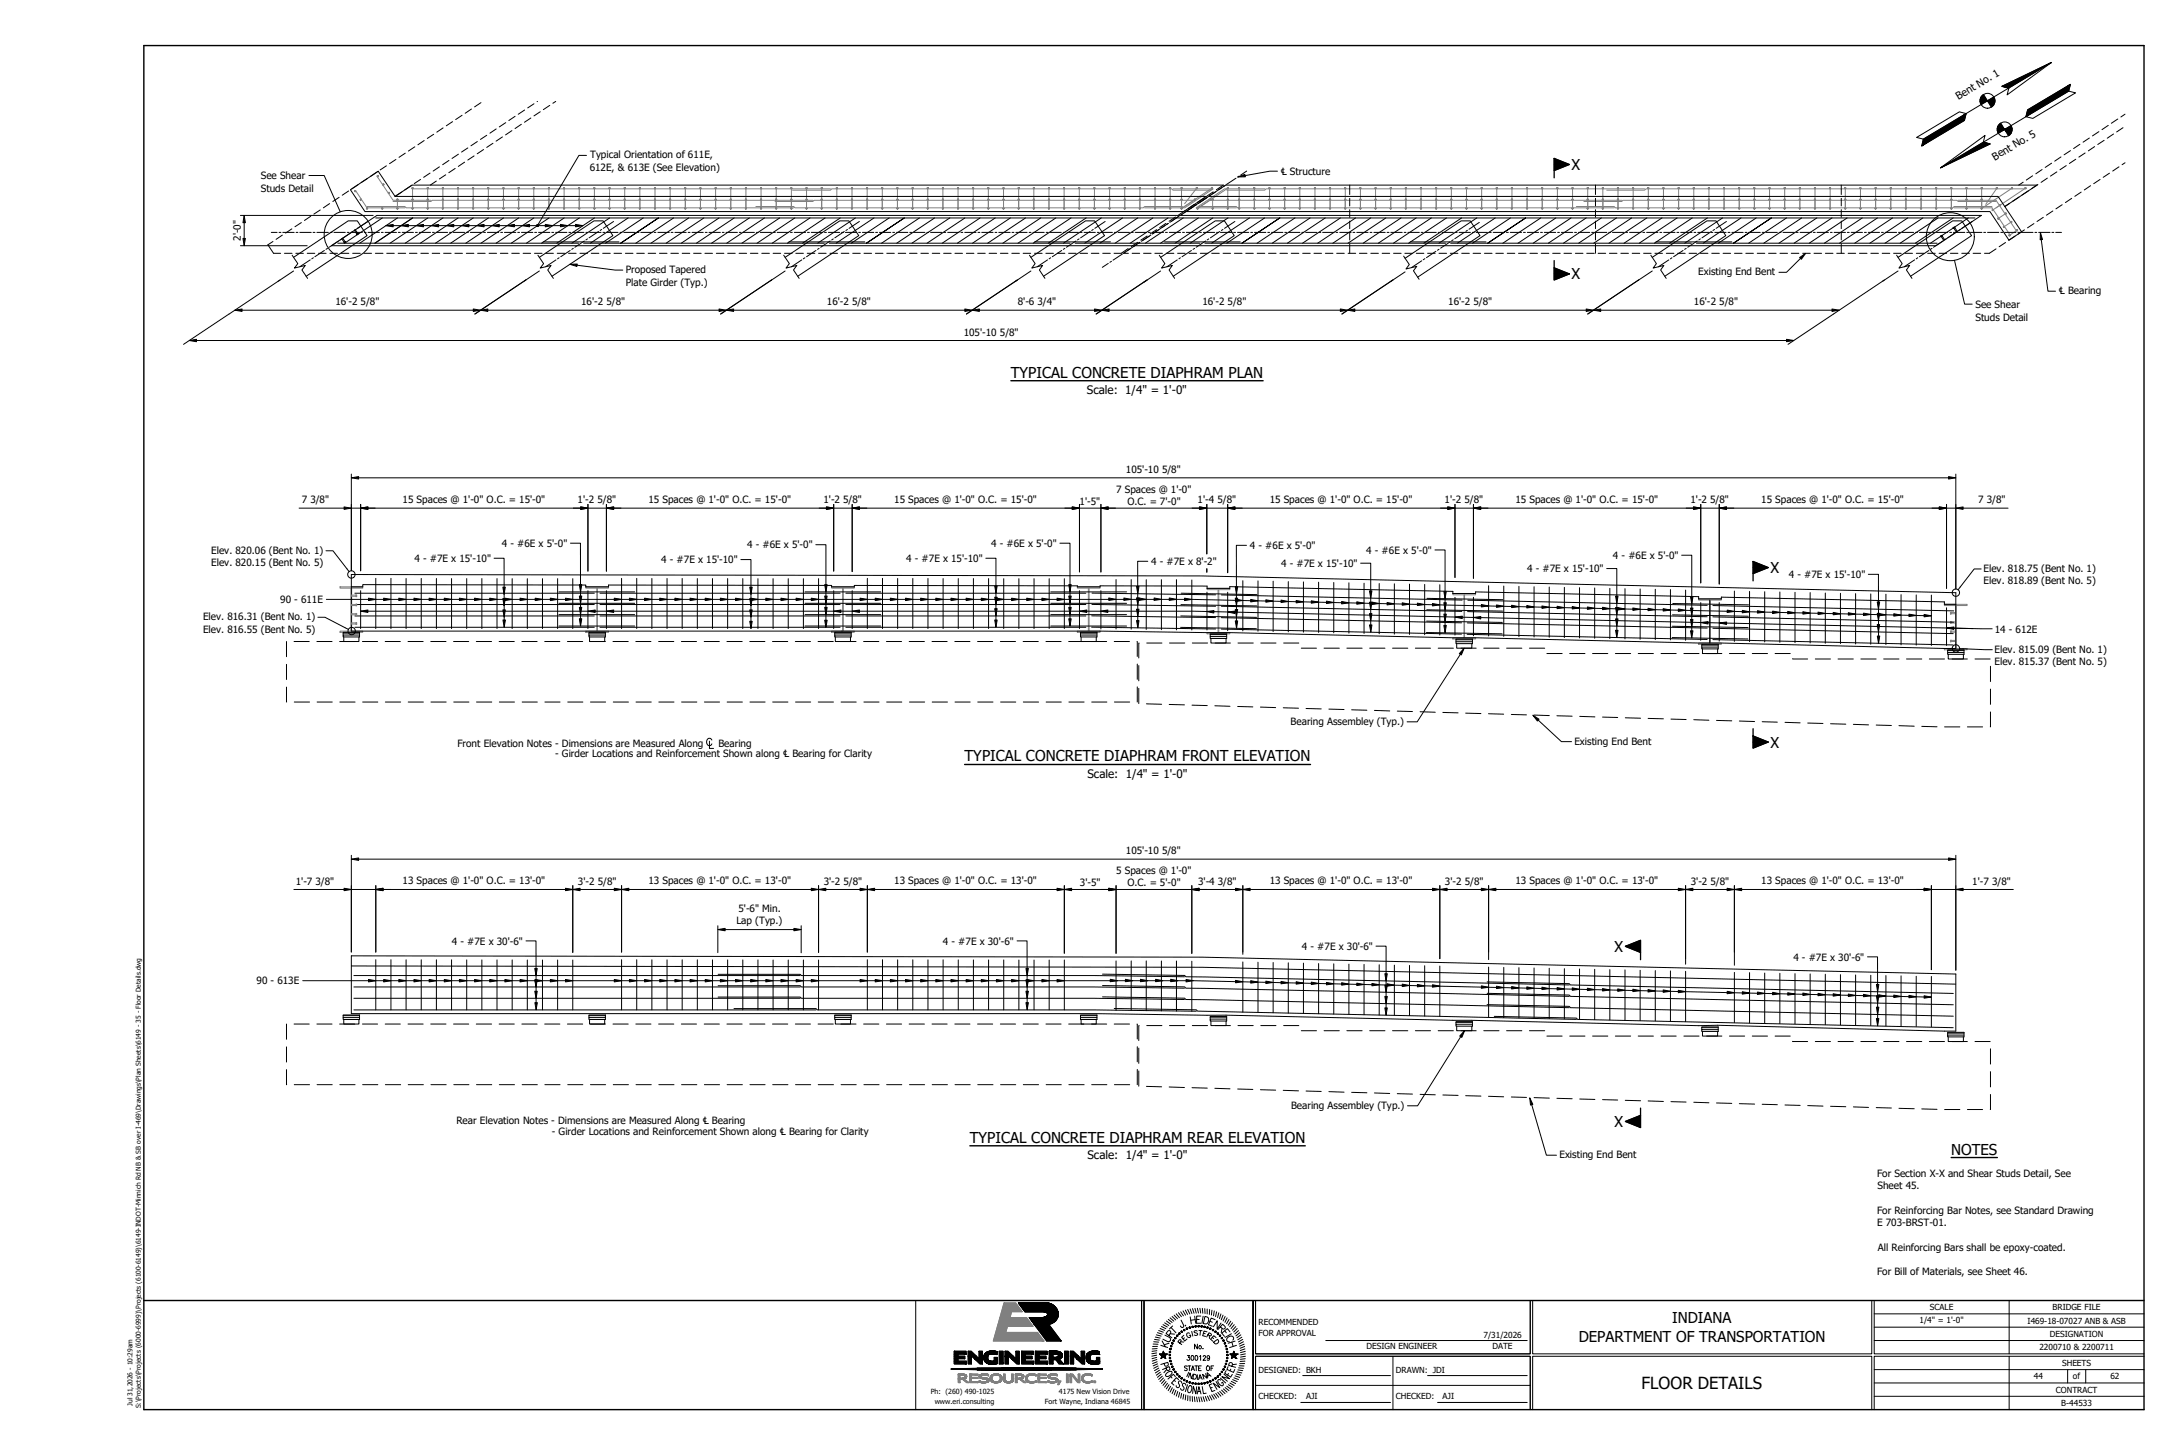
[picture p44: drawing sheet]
<svg xmlns="http://www.w3.org/2000/svg" width="914mm" height="610mm" viewBox="0 0 914 610" stroke-linecap="round" stroke-linejoin="round" font-family="sans-serif">
<defs><g id="words">
<text font-size="7" x="688" y="581.8">FLOOR DETAILS</text>
<g font-size="6.3">
<text x="658.6" y="71.2">X</text>
<text x="658.6" y="117.1">X</text>
<text x="423.6" y="158.2">TYPICAL CONCRETE DIAPHRAM PLAN</text>
<text x="742" y="240.1">X</text>
<text x="742" y="313.2">X</text>
<text x="404.2" y="319">TYPICAL CONCRETE DIAPHRAM FRONT ELEVATION</text>
<text x="680.2" y="394.2" transform="rotate(-180 680.2 394.2)">X</text>
<text x="680.2" y="467.6" transform="rotate(-180 680.2 467.6)">X</text>
<text x="406.4" y="478.7">TYPICAL CONCRETE DIAPHRAM REAR ELEVATION</text>
<text x="817.7" y="483.7">NOTES</text>
<text x="700.7" y="554.4">INDIANA</text>
<text x="661.6" y="562.1">DEPARTMENT OF TRANSPORTATION</text>
</g>
<g font-size="4.9">
<text x="455.5" y="165">Scale: 1/4&quot; = 1'-0&quot;</text>
<text x="455.8" y="325.8">Scale: 1/4&quot; = 1'-0&quot;</text>
<text x="455.8" y="485.5">Scale: 1/4&quot; = 1'-0&quot;</text>
</g>
<g font-size="4.4">
<text x="820.8" y="41.9" transform="rotate(-31 820.8 41.9)">Bent No. 1</text>
<text x="836" y="67.3" transform="rotate(-31 836 67.3)">Bent No. 5</text>
</g>
<g font-size="4.2">
<text x="247.1" y="71.6">612E, &amp; 613E (See Elevation)</text>
<text x="247.3" y="66.3">Typical Orientation of 611E,</text>
<text x="109.3" y="75.2">See Shear</text>
<text x="536.7" y="73.2">℄ Structure</text>
<text x="109.3" y="80.4">Studs Detail</text>
<text x="101" y="100.9" transform="rotate(-90 101 100.9)">2'-0&quot;</text>
<text x="262.2" y="114.4">Proposed Tapered</text>
<text x="262.2" y="119.6">Plate Girder (Typ.)</text>
<text x="711.7" y="115.4">Existing End Bent</text>
<text x="862.8" y="123.1">℄ Bearing</text>
<text x="140.5" y="128">16'-2 5/8&quot;</text>
<text x="243.5" y="128">16'-2 5/8&quot;</text>
<text x="346.5" y="128">16'-2 5/8&quot;</text>
<text x="426.5" y="128">8'-6 3/4&quot;</text>
<text x="503.9" y="128">16'-2 5/8&quot;</text>
<text x="606.9" y="128">16'-2 5/8&quot;</text>
<text x="709.9" y="128">16'-2 5/8&quot;</text>
<text x="827.8" y="129">See Shear</text>
<text x="827.8" y="134.3">Studs Detail</text>
<text x="403.9" y="140.7">105'-10 5/8&quot;</text>
<text x="471.8" y="198.2">105'-10 5/8&quot;</text>
<text x="467.8" y="206.4">7 Spaces @ 1'-0&quot;</text>
<text x="126.4" y="210.9">7 3/8&quot;</text>
<text x="168.7" y="210.7">15 Spaces @ 1'-0&quot; O.C. = 15'-0&quot;</text>
<text x="242.1" y="210.9">1'-2 5/8&quot;</text>
<text x="271.7" y="210.7">15 Spaces @ 1'-0&quot; O.C. = 15'-0&quot;</text>
<text x="345.1" y="210.9">1'-2 5/8&quot;</text>
<text x="374.7" y="210.7">15 Spaces @ 1'-0&quot; O.C. = 15'-0&quot;</text>
<text x="452.4" y="211.5">1'-5&quot;</text>
<text x="472.4" y="211.5">O.C. = 7'-0&quot;</text>
<text x="501.9" y="210.9">1'-4 5/8&quot;</text>
<text x="532.1" y="210.7">15 Spaces @ 1'-0&quot; O.C. = 15'-0&quot;</text>
<text x="605.4" y="210.9">1'-2 5/8&quot;</text>
<text x="635.1" y="210.7">15 Spaces @ 1'-0&quot; O.C. = 15'-0&quot;</text>
<text x="708.4" y="210.9">1'-2 5/8&quot;</text>
<text x="738.1" y="210.7">15 Spaces @ 1'-0&quot; O.C. = 15'-0&quot;</text>
<text x="829" y="210.9">7 3/8&quot;</text>
<text x="88.5" y="232">Elev. 820.06 (Bent No. 1)</text>
<text x="210.3" y="229.2">4 - #6E x 5'-0&quot;</text>
<text x="313.1" y="229.7">4 - #6E x 5'-0&quot;</text>
<text x="415.4" y="229.2">4 - #6E x 5'-0&quot;</text>
<text x="523.8" y="230">4 - #6E x 5'-0&quot;</text>
<text x="572.6" y="231.9">4 - #6E x 5'-0&quot;</text>
<text x="88.5" y="237.2">Elev. 820.15 (Bent No. 5)</text>
<text x="173.7" y="235.5">4 - #7E x 15'-10&quot;</text>
<text x="277.1" y="236">4 - #7E x 15'-10&quot;</text>
<text x="379.8" y="235.5">4 - #7E x 15'-10&quot;</text>
<text x="482.4" y="236.7">4 - #7E x 8'-2&quot;</text>
<text x="536.9" y="237.5">4 - #7E x 15'-10&quot;</text>
<text x="640" y="239.7">4 - #7E x 15'-10&quot;</text>
<text x="675.9" y="234.2">4 - #6E x 5'-0&quot;</text>
<text x="831.2" y="239.6">Elev. 818.75 (Bent No. 1)</text>
<text x="749.6" y="242.1">4 - #7E x 15'-10&quot;</text>
<text x="831.2" y="244.8">Elev. 818.89 (Bent No. 5)</text>
<text x="117.4" y="252.7">90 - 611E</text>
<text x="85.1" y="259.8">Elev. 816.31 (Bent No. 1)</text>
<text x="85.1" y="265">Elev. 816.55 (Bent No. 5)</text>
<text x="835.9" y="265">14 - 612E</text>
<text x="835.8" y="273.5">Elev. 815.09 (Bent No. 1)</text>
<text x="835.8" y="278.7">Elev. 815.37 (Bent No. 5)</text>
<text x="540.9" y="303.7">Bearing Assembley (Typ.)</text>
<text x="659.8" y="312">Existing End Bent</text>
<text x="191.7" y="313">Front Elevation Notes - Dimensions are Measured Along</text>
<text x="232.6" y="317.3">- Girder Locations and Reinforcement Shown along ℄ Bearing for Clarity</text>
<text x="301.1" y="313">Bearing</text>
<text x="471.8" y="357.9">105'-10 5/8&quot;</text>
<text x="124" y="370.6">1'-7 3/8&quot;</text>
<text x="168.7" y="370.5">13 Spaces @ 1'-0&quot; O.C. = 13'-0&quot;</text>
<text x="242.2" y="370.6">3'-2 5/8&quot;</text>
<text x="271.7" y="370.5">13 Spaces @ 1'-0&quot; O.C. = 13'-0&quot;</text>
<text x="345.2" y="370.6">3'-2 5/8&quot;</text>
<text x="374.7" y="370.5">13 Spaces @ 1'-0&quot; O.C. = 13'-0&quot;</text>
<text x="452.5" y="371.3">3'-5&quot;</text>
<text x="467.8" y="366.1">5 Spaces @ 1'-0&quot;</text>
<text x="472.4" y="371.3">O.C. = 5'-0&quot;</text>
<text x="502.1" y="370.6">3'-4 3/8&quot;</text>
<text x="532.1" y="370.5">13 Spaces @ 1'-0&quot; O.C. = 13'-0&quot;</text>
<text x="605.5" y="370.6">3'-2 5/8&quot;</text>
<text x="635.1" y="370.5">13 Spaces @ 1'-0&quot; O.C. = 13'-0&quot;</text>
<text x="708.5" y="370.6">3'-2 5/8&quot;</text>
<text x="738.1" y="370.5">13 Spaces @ 1'-0&quot; O.C. = 13'-0&quot;</text>
<text x="826.5" y="370.6">1'-7 3/8&quot;</text>
<text x="309.5" y="382.1">5'-6&quot; Min.</text>
<text x="308.6" y="387.3">Lap (Typ.)</text>
<text x="189.4" y="395.7">4 - #7E x 30'-6&quot;</text>
<text x="395.1" y="395.7">4 - #7E x 30'-6&quot;</text>
<text x="545.6" y="397.9">4 - #7E x 30'-6&quot;</text>
<text x="751.5" y="402.4">4 - #7E x 30'-6&quot;</text>
<text x="107.5" y="412.4">90 - 613E</text>
<text x="541" y="464.5">Bearing Assembley (Typ.)</text>
<text x="191.3" y="470.8">Rear Elevation Notes - Dimensions are Measured Along ℄ Bearing</text>
<text x="231.3" y="475.6">- Girder Locations and Reinforcement Shown along ℄ Bearing for Clarity</text>
<text x="653.5" y="485.2">Existing End Bent</text>
<text x="786.6" y="493">For Section X-X and Shear Studs Detail, See</text>
<text x="786.8" y="498.2">Sheet 45.</text>
<text x="786.6" y="508.5">For Reinforcing Bar Notes, see Standard Drawing</text>
<text x="786.6" y="513.6">E 703-BRST-01.</text>
<text x="787" y="524">All Reinforcing Bars shall be epoxy-coated.</text>
<text x="786.6" y="534.3">For Bill of Materials, see Sheet 46.</text>
</g>
<g font-size="3.5">
<text x="808.8" y="549">SCALE</text>
<text x="860.2" y="548.9">BRIDGE FILE</text>
<text x="527.4" y="555">RECOMMENDED</text>
<text x="804.4" y="554.5">1/4&quot; = 1'-0&quot;</text>
<text x="849.7" y="554.5">I469-18-07027 ANB &amp; ASB</text>
<text x="527.4" y="560">FOR APPROVAL</text>
<text x="621.7" y="560.5">7/31/2026</text>
<text x="859" y="560.1">DESIGNATION</text>
<text x="572.7" y="565.4">DESIGN ENGINEER</text>
<text x="625.5" y="565.4">DATE</text>
<text x="854.6" y="565.7">2200710 &amp; 2200711</text>
<text x="527.4" y="575.1">DESIGNED: BKH</text>
<text x="585" y="575.1">DRAWN: JDI</text>
<text x="864.1" y="572.3">SHEETS</text>
<text x="852.3" y="577.9">44</text>
<text x="868.7" y="577.9">of</text>
<text x="884.4" y="577.9">62</text>
<text x="527.4" y="586.3">CHECKED:</text>
<text x="547.3" y="586.3">AJI</text>
<text x="585" y="586.3">CHECKED:</text>
<text x="604.6" y="586.3">AJI</text>
<text x="861.6" y="583.5">CONTRACT</text>
<text x="863.8" y="589.1">B-44533</text>
</g>
<g font-size="3">
<text x="390" y="584.1">Ph: (260) 490-1025</text>
<text x="443.8" y="584.1">4175 New Vision Drive</text>
<text x="391.7" y="588.1">www.eri.consulting</text>
<text x="437.9" y="588.1">Fort Wayne, Indiana 46845</text>
</g>
<g font-size="2.8">
<text x="55.5" y="589" transform="rotate(-90 55.5 589)">Jul 31,2026 - 10:29am</text>
<text x="59" y="590" transform="rotate(-90 59 590)">S:\Projects\Projects (6000-6999)\Projects (6100-6149)\6149-INDOT-Minnich Rd NB &amp; SB over I-469\Drawings\Plan Sheets\6149 - 35 - Floor Details.dwg</text>
</g>
</g></defs>
<path d="M172.7 79.1h175.3M507.8 78.9l-12.2 8.2M514.5 78.9l-12.3 8.2M506.9 83.9h172.7M817.4 256.5h.4v.8h-.4zM817.8 256.7h1.7v.4h-1.7M817.4 268.2h.4v.7h-.4zM817.4 264.3h.4v.7h-.4zM817.4 260.4h.4v.8h-.4zM817.8 260.6h1.7v.4h-1.7M817.8 264.4h1.7v.5h-1.7M817.8 268.3h1.7v.5h-1.7" fill="none" stroke="#808080" stroke-width=".42"/>
<path d="M519 87.3h.3zM519.1 87.5l.2-.2zM519.3 87.3v.3z" fill="#808080"/>
<path d="M519 87.3h.3zM519.1 87.5l.2-.2zM519.3 87.3v.3z" fill="none" stroke="#808080" stroke-width=".42"/>
<path d="M519.3 87.3h.3zM519.5 87.1l-.2 .2zM519.3 87v.3z" fill="#808080"/>
<path d="M519.3 87.3h.3zM519.3 87v.3zM519.5 87.1l-.2 .2z" fill="none" stroke="#808080" stroke-width=".42"/>
<path d="M519.1 87.1l.2 .2v-.3zM519.1 87.1l.2 .2h-.3z" fill="#808080"/>
<path d="M519.1 87.1l.2-.1v.3zM519.1 87.1l.2 .2h-.3z" fill="none" stroke="#808080" stroke-width=".42"/>
<path d="M525.4 87.3h.3zM525.4 87.5l.3-.2zM525.7 87.3v.3z" fill="#808080"/>
<path d="M525.4 87.3h.3zM525.4 87.5l.3-.2zM525.7 87.3v.3z" fill="none" stroke="#808080" stroke-width=".42"/>
<path d="M525.7 87.3h.2zM525.8 87.1l-.1 .2zM525.7 87v.3z" fill="#808080"/>
<path d="M525.7 87.3h.2zM525.7 87v.3zM525.8 87.1l-.1 .2z" fill="none" stroke="#808080" stroke-width=".42"/>
<path d="M525.4 87.1l.3 .2v-.3zM525.4 87.1l.3 .2h-.3z" fill="#808080"/>
<path d="M525.4 87.1l.3-.1v.3zM525.4 87.1l.3 .2h-.3z" fill="none" stroke="#808080" stroke-width=".42"/>
<path d="M531.7 87.3h.3zM531.8 87.5l.2-.2zM532 87.3v.3z" fill="#808080"/>
<path d="M531.7 87.3h.3zM531.8 87.5l.2-.2zM532 87.3v.3z" fill="none" stroke="#808080" stroke-width=".42"/>
<path d="M532 87.3h.3zM532.2 87.1l-.2 .2zM532 87v.3z" fill="#808080"/>
<path d="M532 87.3h.3zM532 87v.3zM532.2 87.1l-.2 .2z" fill="none" stroke="#808080" stroke-width=".42"/>
<path d="M531.8 87.1l.2 .2v-.3zM531.8 87.1l.2 .2h-.3z" fill="#808080"/>
<path d="M531.8 87.1l.2-.1v.3zM531.8 87.1l.2 .2h-.3z" fill="none" stroke="#808080" stroke-width=".42"/>
<path d="M538.1 87.3h.3zM538.1 87.5l.3-.2zM538.4 87.3v.3z" fill="#808080"/>
<path d="M538.1 87.3h.3zM538.1 87.5l.3-.2zM538.4 87.3v.3z" fill="none" stroke="#808080" stroke-width=".42"/>
<path d="M538.4 87.3h.2zM538.5 87.1l-.1 .2zM538.4 87v.3z" fill="#808080"/>
<path d="M538.4 87.3h.2zM538.4 87v.3zM538.5 87.1l-.1 .2z" fill="none" stroke="#808080" stroke-width=".42"/>
<path d="M538.1 87.1l.3 .2v-.3zM538.1 87.1l.3 .2h-.3z" fill="#808080"/>
<path d="M538.1 87.1l.3-.1v.3zM538.1 87.1l.3 .2h-.3z" fill="none" stroke="#808080" stroke-width=".42"/>
<path d="M544.4 87.3h.3zM544.5 87.5l.2-.2zM544.7 87.3v.3z" fill="#808080"/>
<path d="M544.4 87.3h.3zM544.5 87.5l.2-.2zM544.7 87.3v.3z" fill="none" stroke="#808080" stroke-width=".42"/>
<path d="M544.7 87.3h.3zM544.9 87.1l-.2 .2zM544.7 87v.3z" fill="#808080"/>
<path d="M544.7 87.3h.3zM544.7 87v.3zM544.9 87.1l-.2 .2z" fill="none" stroke="#808080" stroke-width=".42"/>
<path d="M544.5 87.1l.2 .2v-.3zM544.5 87.1l.2 .2h-.3z" fill="#808080"/>
<path d="M544.5 87.1l.2-.1v.3zM544.5 87.1l.2 .2h-.3z" fill="none" stroke="#808080" stroke-width=".42"/>
<path d="M550.8 87.3h.3zM550.8 87.5l.3-.2zM551.1 87.3v.3z" fill="#808080"/>
<path d="M550.8 87.3h.3zM550.8 87.5l.3-.2zM551.1 87.3v.3z" fill="none" stroke="#808080" stroke-width=".42"/>
<path d="M551.1 87.3h.2zM551.2 87.1l-.1 .2zM551.1 87v.3z" fill="#808080"/>
<path d="M551.1 87.3h.2zM551.1 87v.3zM551.2 87.1l-.1 .2z" fill="none" stroke="#808080" stroke-width=".42"/>
<path d="M550.8 87.1l.3 .2v-.3zM550.8 87.1l.3 .2h-.3z" fill="#808080"/>
<path d="M550.8 87.1l.3-.1v.3zM550.8 87.1l.3 .2h-.3z" fill="none" stroke="#808080" stroke-width=".42"/>
<path d="M557.1 87.3h.3zM557.2 87.5l.2-.2zM557.4 87.3v.3z" fill="#808080"/>
<path d="M557.1 87.3h.3zM557.2 87.5l.2-.2zM557.4 87.3v.3z" fill="none" stroke="#808080" stroke-width=".42"/>
<path d="M557.4 87.3h.3zM557.6 87.1l-.2 .2zM557.4 87v.3z" fill="#808080"/>
<path d="M557.4 87.3h.3zM557.4 87v.3zM557.6 87.1l-.2 .2z" fill="none" stroke="#808080" stroke-width=".42"/>
<path d="M557.2 87.1l.2 .2v-.3zM557.2 87.1l.2 .2h-.3z" fill="#808080"/>
<path d="M557.2 87.1l.2-.1v.3zM557.2 87.1l.2 .2h-.3z" fill="none" stroke="#808080" stroke-width=".42"/>
<path d="M563.5 87.3h.3zM563.5 87.5l.3-.2zM563.8 87.3v.3z" fill="#808080"/>
<path d="M563.5 87.3h.3zM563.5 87.5l.3-.2zM563.8 87.3v.3z" fill="none" stroke="#808080" stroke-width=".42"/>
<path d="M563.8 87.3h.2zM563.9 87.1l-.1 .2zM563.8 87v.3z" fill="#808080"/>
<path d="M563.8 87.3h.2zM563.8 87v.3zM563.9 87.1l-.1 .2z" fill="none" stroke="#808080" stroke-width=".42"/>
<path d="M563.5 87.1l.3 .2v-.3zM563.5 87.1l.3 .2h-.3z" fill="#808080"/>
<path d="M563.5 87.1l.3-.1v.3zM563.5 87.1l.3 .2h-.3z" fill="none" stroke="#808080" stroke-width=".42"/>
<path d="M569.8 87.3h.3zM569.9 87.5l.2-.2zM570.1 87.3v.3z" fill="#808080"/>
<path d="M569.8 87.3h.3zM569.9 87.5l.2-.2zM570.1 87.3v.3z" fill="none" stroke="#808080" stroke-width=".42"/>
<path d="M570.1 87.3h.3zM570.3 87.1l-.2 .2zM570.1 87v.3z" fill="#808080"/>
<path d="M570.1 87.3h.3zM570.1 87v.3zM570.3 87.1l-.2 .2z" fill="none" stroke="#808080" stroke-width=".42"/>
<path d="M569.9 87.1l.2 .2v-.3zM569.9 87.1l.2 .2h-.3z" fill="#808080"/>
<path d="M569.9 87.1l.2-.1v.3zM569.9 87.1l.2 .2h-.3z" fill="none" stroke="#808080" stroke-width=".42"/>
<path d="M576.2 87.3h.3zM576.2 87.5l.3-.2zM576.5 87.3v.3z" fill="#808080"/>
<path d="M576.2 87.3h.3zM576.2 87.5l.3-.2zM576.5 87.3v.3z" fill="none" stroke="#808080" stroke-width=".42"/>
<path d="M576.5 87.3h.2zM576.6 87.1l-.1 .2zM576.5 87v.3z" fill="#808080"/>
<path d="M576.5 87.3h.2zM576.5 87v.3zM576.6 87.1l-.1 .2z" fill="none" stroke="#808080" stroke-width=".42"/>
<path d="M576.2 87.1l.3 .2v-.3zM576.2 87.1l.3 .2h-.3z" fill="#808080"/>
<path d="M576.2 87.1l.3-.1v.3zM576.2 87.1l.3 .2h-.3z" fill="none" stroke="#808080" stroke-width=".42"/>
<path d="M582.5 87.3h.3zM582.6 87.5l.2-.2zM582.8 87.3v.3z" fill="#808080"/>
<path d="M582.5 87.3h.3zM582.6 87.5l.2-.2zM582.8 87.3v.3z" fill="none" stroke="#808080" stroke-width=".42"/>
<path d="M582.8 87.3h.3zM583 87.1l-.2 .2zM582.8 87v.3z" fill="#808080"/>
<path d="M582.8 87.3h.3zM582.8 87v.3zM583 87.1l-.2 .2z" fill="none" stroke="#808080" stroke-width=".42"/>
<path d="M582.6 87.1l.2 .2v-.3zM582.6 87.1l.2 .2h-.3z" fill="#808080"/>
<path d="M582.6 87.1l.2-.1v.3zM582.6 87.1l.2 .2h-.3z" fill="none" stroke="#808080" stroke-width=".42"/>
<path d="M588.9 87.3h.3zM588.9 87.5l.3-.2zM589.2 87.3v.3z" fill="#808080"/>
<path d="M588.9 87.3h.3zM588.9 87.5l.3-.2zM589.2 87.3v.3z" fill="none" stroke="#808080" stroke-width=".42"/>
<path d="M589.2 87.3h.2zM589.3 87.1l-.1 .2zM589.2 87v.3z" fill="#808080"/>
<path d="M589.2 87.3h.2zM589.2 87v.3zM589.3 87.1l-.1 .2z" fill="none" stroke="#808080" stroke-width=".42"/>
<path d="M588.9 87.1l.3 .2v-.3zM588.9 87.1l.3 .2h-.3z" fill="#808080"/>
<path d="M588.9 87.1l.3-.1v.3zM588.9 87.1l.3 .2h-.3z" fill="none" stroke="#808080" stroke-width=".42"/>
<path d="M595.2 87.3h.3zM595.3 87.5l.2-.2zM595.5 87.3v.3z" fill="#808080"/>
<path d="M595.2 87.3h.3zM595.3 87.5l.2-.2zM595.5 87.3v.3z" fill="none" stroke="#808080" stroke-width=".42"/>
<path d="M595.5 87.3h.3zM595.7 87.1l-.2 .2zM595.5 87v.3z" fill="#808080"/>
<path d="M595.5 87.3h.3zM595.5 87v.3zM595.7 87.1l-.2 .2z" fill="none" stroke="#808080" stroke-width=".42"/>
<path d="M595.3 87.1l.2 .2v-.3zM595.3 87.1l.2 .2h-.3z" fill="#808080"/>
<path d="M595.3 87.1l.2-.1v.3zM595.3 87.1l.2 .2h-.3z" fill="none" stroke="#808080" stroke-width=".42"/>
<path d="M601.6 87.3h.3zM601.6 87.5l.3-.2zM601.9 87.3v.3z" fill="#808080"/>
<path d="M601.6 87.3h.3zM601.6 87.5l.3-.2zM601.9 87.3v.3z" fill="none" stroke="#808080" stroke-width=".42"/>
<path d="M601.9 87.3h.2zM602 87.1l-.1 .2zM601.9 87v.3z" fill="#808080"/>
<path d="M601.9 87.3h.2zM601.9 87v.3zM602 87.1l-.1 .2z" fill="none" stroke="#808080" stroke-width=".42"/>
<path d="M601.6 87.1l.3 .2v-.3zM601.6 87.1l.3 .2h-.3z" fill="#808080"/>
<path d="M601.6 87.1l.3-.1v.3zM601.6 87.1l.3 .2h-.3z" fill="none" stroke="#808080" stroke-width=".42"/>
<path d="M607.9 87.3h.3zM608 87.5l.2-.2zM608.2 87.3v.3z" fill="#808080"/>
<path d="M607.9 87.3h.3zM608 87.5l.2-.2zM608.2 87.3v.3z" fill="none" stroke="#808080" stroke-width=".42"/>
<path d="M608.2 87.3h.3zM608.4 87.1l-.2 .2zM608.2 87v.3z" fill="#808080"/>
<path d="M608.2 87.3h.3zM608.2 87v.3zM608.4 87.1l-.2 .2z" fill="none" stroke="#808080" stroke-width=".42"/>
<path d="M608 87.1l.2 .2v-.3zM608 87.1l.2 .2h-.3z" fill="#808080"/>
<path d="M608 87.1l.2-.1v.3zM608 87.1l.2 .2h-.3z" fill="none" stroke="#808080" stroke-width=".42"/>
<path d="M614.3 87.3h.3zM614.3 87.5l.3-.2zM614.6 87.3v.3z" fill="#808080"/>
<path d="M614.3 87.3h.3zM614.3 87.5l.3-.2zM614.6 87.3v.3z" fill="none" stroke="#808080" stroke-width=".42"/>
<path d="M614.6 87.3h.2zM614.7 87.1l-.1 .2zM614.6 87v.3z" fill="#808080"/>
<path d="M614.6 87.3h.2zM614.6 87v.3zM614.7 87.1l-.1 .2z" fill="none" stroke="#808080" stroke-width=".42"/>
<path d="M614.3 87.1l.3 .2v-.3zM614.3 87.1l.3 .2h-.3z" fill="#808080"/>
<path d="M614.3 87.1l.3-.1v.3zM614.3 87.1l.3 .2h-.3z" fill="none" stroke="#808080" stroke-width=".42"/>
<path d="M620.6 87.3h.3zM620.7 87.5l.2-.2zM620.9 87.3v.3z" fill="#808080"/>
<path d="M620.6 87.3h.3zM620.7 87.5l.2-.2zM620.9 87.3v.3z" fill="none" stroke="#808080" stroke-width=".42"/>
<path d="M620.9 87.3h.3zM621.1 87.1l-.2 .2zM620.9 87v.3z" fill="#808080"/>
<path d="M620.9 87.3h.3zM620.9 87v.3zM621.1 87.1l-.2 .2z" fill="none" stroke="#808080" stroke-width=".42"/>
<path d="M620.7 87.1l.2 .2v-.3zM620.7 87.1l.2 .2h-.3z" fill="#808080"/>
<path d="M620.7 87.1l.2-.1v.3zM620.7 87.1l.2 .2h-.3z" fill="none" stroke="#808080" stroke-width=".42"/>
<path d="M627 87.3h.3zM627 87.5l.3-.2zM627.3 87.3v.3z" fill="#808080"/>
<path d="M627 87.3h.3zM627 87.5l.3-.2zM627.3 87.3v.3z" fill="none" stroke="#808080" stroke-width=".42"/>
<path d="M627.3 87.3h.2zM627.4 87.1l-.1 .2zM627.3 87v.3z" fill="#808080"/>
<path d="M627.3 87.3h.2zM627.3 87v.3zM627.4 87.1l-.1 .2z" fill="none" stroke="#808080" stroke-width=".42"/>
<path d="M627 87.1l.3 .2v-.3zM627 87.1l.3 .2h-.3z" fill="#808080"/>
<path d="M627 87.1l.3-.1v.3zM627 87.1l.3 .2h-.3z" fill="none" stroke="#808080" stroke-width=".42"/>
<path d="M633.3 87.3h.3zM633.4 87.5l.2-.2zM633.6 87.3v.3z" fill="#808080"/>
<path d="M633.3 87.3h.3zM633.4 87.5l.2-.2zM633.6 87.3v.3z" fill="none" stroke="#808080" stroke-width=".42"/>
<path d="M633.6 87.3h.3zM633.8 87.1l-.2 .2zM633.6 87v.3z" fill="#808080"/>
<path d="M633.6 87.3h.3zM633.6 87v.3zM633.8 87.1l-.2 .2z" fill="none" stroke="#808080" stroke-width=".42"/>
<path d="M633.4 87.1l.2 .2v-.3zM633.4 87.1l.2 .2h-.3z" fill="#808080"/>
<path d="M633.4 87.1l.2-.1v.3zM633.4 87.1l.2 .2h-.3z" fill="none" stroke="#808080" stroke-width=".42"/>
<path d="M639.7 87.3h.3zM639.7 87.5l.3-.2zM640 87.3v.3z" fill="#808080"/>
<path d="M639.7 87.3h.3zM639.7 87.5l.3-.2zM640 87.3v.3z" fill="none" stroke="#808080" stroke-width=".42"/>
<path d="M640 87.3h.2zM640.1 87.1l-.1 .2zM640 87v.3z" fill="#808080"/>
<path d="M640 87.3h.2zM640 87v.3zM640.1 87.1l-.1 .2z" fill="none" stroke="#808080" stroke-width=".42"/>
<path d="M639.7 87.1l.3 .2v-.3zM639.7 87.1l.3 .2h-.3z" fill="#808080"/>
<path d="M639.7 87.1l.3-.1v.3zM639.7 87.1l.3 .2h-.3z" fill="none" stroke="#808080" stroke-width=".42"/>
<path d="M646 87.3h.3zM646.1 87.5l.2-.2zM646.3 87.3v.3z" fill="#808080"/>
<path d="M646 87.3h.3zM646.1 87.5l.2-.2zM646.3 87.3v.3z" fill="none" stroke="#808080" stroke-width=".42"/>
<path d="M646.3 87.3h.3zM646.5 87.1l-.2 .2zM646.3 87v.3z" fill="#808080"/>
<path d="M646.3 87.3h.3zM646.3 87v.3zM646.5 87.1l-.2 .2z" fill="none" stroke="#808080" stroke-width=".42"/>
<path d="M646.1 87.1l.2 .2v-.3zM646.1 87.1l.2 .2h-.3z" fill="#808080"/>
<path d="M646.1 87.1l.2-.1v.3zM646.1 87.1l.2 .2h-.3z" fill="none" stroke="#808080" stroke-width=".42"/>
<path d="M652.4 87.3h.3zM652.4 87.5l.3-.2zM652.7 87.3v.3z" fill="#808080"/>
<path d="M652.4 87.3h.3zM652.4 87.5l.3-.2zM652.7 87.3v.3z" fill="none" stroke="#808080" stroke-width=".42"/>
<path d="M652.7 87.3h.2zM652.8 87.1l-.1 .2zM652.7 87v.3z" fill="#808080"/>
<path d="M652.7 87.3h.2zM652.7 87v.3zM652.8 87.1l-.1 .2z" fill="none" stroke="#808080" stroke-width=".42"/>
<path d="M652.4 87.1l.3 .2v-.3zM652.4 87.1l.3 .2h-.3z" fill="#808080"/>
<path d="M652.4 87.1l.3-.1v.3zM652.4 87.1l.3 .2h-.3z" fill="none" stroke="#808080" stroke-width=".42"/>
<path d="M658.7 87.3h.3zM658.8 87.5l.2-.2zM659 87.3v.3z" fill="#808080"/>
<path d="M658.7 87.3h.3zM658.8 87.5l.2-.2zM659 87.3v.3z" fill="none" stroke="#808080" stroke-width=".42"/>
<path d="M659 87.3h.3zM659.2 87.1l-.2 .2zM659 87v.3z" fill="#808080"/>
<path d="M659 87.3h.3zM659 87v.3zM659.2 87.1l-.2 .2z" fill="none" stroke="#808080" stroke-width=".42"/>
<path d="M658.8 87.1l.2 .2v-.3zM658.8 87.1l.2 .2h-.3z" fill="#808080"/>
<path d="M658.8 87.1l.2-.1v.3zM658.8 87.1l.2 .2h-.3z" fill="none" stroke="#808080" stroke-width=".42"/>
<path d="M665.1 87.3h.3zM665.1 87.5l.3-.2zM665.4 87.3v.3z" fill="#808080"/>
<path d="M665.1 87.3h.3zM665.1 87.5l.3-.2zM665.4 87.3v.3z" fill="none" stroke="#808080" stroke-width=".42"/>
<path d="M665.4 87.3h.2zM665.5 87.1l-.1 .2zM665.4 87v.3z" fill="#808080"/>
<path d="M665.4 87.3h.2zM665.4 87v.3zM665.5 87.1l-.1 .2z" fill="none" stroke="#808080" stroke-width=".42"/>
<path d="M665.1 87.1l.3 .2v-.3zM665.1 87.1l.3 .2h-.3z" fill="#808080"/>
<path d="M665.1 87.1l.3-.1v.3zM665.1 87.1l.3 .2h-.3z" fill="none" stroke="#808080" stroke-width=".42"/>
<path d="M671.4 87.3h.3zM671.5 87.5l.2-.2zM671.7 87.3v.3z" fill="#808080"/>
<path d="M671.4 87.3h.3zM671.5 87.5l.2-.2zM671.7 87.3v.3z" fill="none" stroke="#808080" stroke-width=".42"/>
<path d="M671.7 87.3h.3zM671.9 87.1l-.2 .2zM671.7 87v.3z" fill="#808080"/>
<path d="M671.7 87.3h.3zM671.7 87v.3zM671.9 87.1l-.2 .2z" fill="none" stroke="#808080" stroke-width=".42"/>
<path d="M671.5 87.1l.2 .2v-.3zM671.5 87.1l.2 .2h-.3z" fill="#808080"/>
<path d="M671.5 87.1l.2-.1v.3zM671.5 87.1l.2 .2h-.3z" fill="none" stroke="#808080" stroke-width=".42"/>
<path d="M677.8 87.3h.3zM677.8 87.5l.3-.2zM678.1 87.3v.3z" fill="#808080"/>
<path d="M677.8 87.3h.3zM677.8 87.5l.3-.2zM678.1 87.3v.3z" fill="none" stroke="#808080" stroke-width=".42"/>
<path d="M678.1 87.3h.2zM678.2 87.1l-.1 .2zM678.1 87v.3z" fill="#808080"/>
<path d="M678.1 87.3h.2zM678.1 87v.3zM678.2 87.1l-.1 .2z" fill="none" stroke="#808080" stroke-width=".42"/>
<path d="M677.8 87.1l.3 .2v-.3zM677.8 87.1l.3 .2h-.3z" fill="#808080"/>
<path d="M677.8 87.1l.3-.1v.3zM677.8 87.1l.3 .2h-.3z" fill="none" stroke="#808080" stroke-width=".42"/>
<path d="M684.1 87.3h.3zM684.2 87.5l.2-.2zM684.4 87.3v.3z" fill="#808080"/>
<path d="M684.1 87.3h.3zM684.2 87.5l.2-.2zM684.4 87.3v.3z" fill="none" stroke="#808080" stroke-width=".42"/>
<path d="M684.4 87.3h.3zM684.6 87.1l-.2 .2zM684.4 87v.3z" fill="#808080"/>
<path d="M684.4 87.3h.3zM684.4 87v.3zM684.6 87.1l-.2 .2z" fill="none" stroke="#808080" stroke-width=".42"/>
<path d="M684.2 87.1l.2 .2v-.3zM684.2 87.1l.2 .2h-.3z" fill="#808080"/>
<path d="M684.2 87.1l.2-.1v.3zM684.2 87.1l.2 .2h-.3z" fill="none" stroke="#808080" stroke-width=".42"/>
<path d="M690.5 87.3h.3zM690.5 87.5l.3-.2zM690.8 87.3v.3z" fill="#808080"/>
<path d="M690.5 87.3h.3zM690.5 87.5l.3-.2zM690.8 87.3v.3z" fill="none" stroke="#808080" stroke-width=".42"/>
<path d="M690.8 87.3h.2zM690.9 87.1l-.1 .2zM690.8 87v.3z" fill="#808080"/>
<path d="M690.8 87.3h.2zM690.8 87v.3zM690.9 87.1l-.1 .2z" fill="none" stroke="#808080" stroke-width=".42"/>
<path d="M690.5 87.1l.3 .2v-.3zM690.5 87.1l.3 .2h-.3z" fill="#808080"/>
<path d="M690.5 87.1l.3-.1v.3zM690.5 87.1l.3 .2h-.3z" fill="none" stroke="#808080" stroke-width=".42"/>
<path d="M696.8 87.3h.3zM696.9 87.5l.2-.2zM697.1 87.3v.3z" fill="#808080"/>
<path d="M696.8 87.3h.3zM696.9 87.5l.2-.2zM697.1 87.3v.3z" fill="none" stroke="#808080" stroke-width=".42"/>
<path d="M697.1 87.3h.3zM697.3 87.1l-.2 .2zM697.1 87v.3z" fill="#808080"/>
<path d="M697.1 87.3h.3zM697.1 87v.3zM697.3 87.1l-.2 .2z" fill="none" stroke="#808080" stroke-width=".42"/>
<path d="M696.9 87.1l.2 .2v-.3zM696.9 87.1l.2 .2h-.3z" fill="#808080"/>
<path d="M696.9 87.1l.2-.1v.3zM696.9 87.1l.2 .2h-.3z" fill="none" stroke="#808080" stroke-width=".42"/>
<path d="M703.2 87.3h.3zM703.2 87.5l.3-.2zM703.5 87.3v.3z" fill="#808080"/>
<path d="M703.2 87.3h.3zM703.2 87.5l.3-.2zM703.5 87.3v.3z" fill="none" stroke="#808080" stroke-width=".42"/>
<path d="M703.5 87.3h.2zM703.6 87.1l-.1 .2zM703.5 87v.3z" fill="#808080"/>
<path d="M703.5 87.3h.2zM703.5 87v.3zM703.6 87.1l-.1 .2z" fill="none" stroke="#808080" stroke-width=".42"/>
<path d="M703.2 87.1l.3 .2v-.3zM703.2 87.1l.3 .2h-.3z" fill="#808080"/>
<path d="M703.2 87.1l.3-.1v.3zM703.2 87.1l.3 .2h-.3z" fill="none" stroke="#808080" stroke-width=".42"/>
<path d="M709.5 87.3h.3zM709.6 87.5l.2-.2zM709.8 87.3v.3z" fill="#808080"/>
<path d="M709.5 87.3h.3zM709.6 87.5l.2-.2zM709.8 87.3v.3z" fill="none" stroke="#808080" stroke-width=".42"/>
<path d="M709.8 87.3h.3zM710 87.1l-.2 .2zM709.8 87v.3z" fill="#808080"/>
<path d="M709.8 87.3h.3zM709.8 87v.3zM710 87.1l-.2 .2z" fill="none" stroke="#808080" stroke-width=".42"/>
<path d="M709.6 87.1l.2 .2v-.3zM709.6 87.1l.2 .2h-.3z" fill="#808080"/>
<path d="M709.6 87.1l.2-.1v.3zM709.6 87.1l.2 .2h-.3z" fill="none" stroke="#808080" stroke-width=".42"/>
<path d="M715.9 87.3h.3zM715.9 87.5l.3-.2zM716.2 87.3v.3z" fill="#808080"/>
<path d="M715.9 87.3h.3zM715.9 87.5l.3-.2zM716.2 87.3v.3z" fill="none" stroke="#808080" stroke-width=".42"/>
<path d="M716.2 87.3h.2zM716.3 87.1l-.1 .2zM716.2 87v.3z" fill="#808080"/>
<path d="M716.2 87.3h.2zM716.2 87v.3zM716.3 87.1l-.1 .2z" fill="none" stroke="#808080" stroke-width=".42"/>
<path d="M715.9 87.1l.3 .2v-.3zM715.9 87.1l.3 .2h-.3z" fill="#808080"/>
<path d="M715.9 87.1l.3-.1v.3zM715.9 87.1l.3 .2h-.3z" fill="none" stroke="#808080" stroke-width=".42"/>
<path d="M722.2 87.3h.3zM722.3 87.5l.2-.2zM722.5 87.3v.3z" fill="#808080"/>
<path d="M722.2 87.3h.3zM722.3 87.5l.2-.2zM722.5 87.3v.3z" fill="none" stroke="#808080" stroke-width=".42"/>
<path d="M722.5 87.3h.3zM722.7 87.1l-.2 .2zM722.5 87v.3z" fill="#808080"/>
<path d="M722.5 87.3h.3zM722.5 87v.3zM722.7 87.1l-.2 .2z" fill="none" stroke="#808080" stroke-width=".42"/>
<path d="M722.3 87.1l.2 .2v-.3zM722.3 87.1l.2 .2h-.3z" fill="#808080"/>
<path d="M722.3 87.1l.2-.1v.3zM722.3 87.1l.2 .2h-.3z" fill="none" stroke="#808080" stroke-width=".42"/>
<path d="M728.6 87.3h.3zM728.6 87.5l.3-.2zM728.9 87.3v.3z" fill="#808080"/>
<path d="M728.6 87.3h.3zM728.6 87.5l.3-.2zM728.9 87.3v.3z" fill="none" stroke="#808080" stroke-width=".42"/>
<path d="M728.9 87.3h.2zM729 87.1l-.1 .2zM728.9 87v.3z" fill="#808080"/>
<path d="M728.9 87.3h.2zM728.9 87v.3zM729 87.1l-.1 .2z" fill="none" stroke="#808080" stroke-width=".42"/>
<path d="M728.6 87.1l.3 .2v-.3zM728.6 87.1l.3 .2h-.3z" fill="#808080"/>
<path d="M728.6 87.1l.3-.1v.3zM728.6 87.1l.3 .2h-.3z" fill="none" stroke="#808080" stroke-width=".42"/>
<path d="M734.9 87.3h.3zM735 87.5l.2-.2zM735.2 87.3v.3z" fill="#808080"/>
<path d="M734.9 87.3h.3zM735 87.5l.2-.2zM735.2 87.3v.3z" fill="none" stroke="#808080" stroke-width=".42"/>
<path d="M735.2 87.3h.3zM735.4 87.1l-.2 .2zM735.2 87v.3z" fill="#808080"/>
<path d="M735.2 87.3h.3zM735.2 87v.3zM735.4 87.1l-.2 .2z" fill="none" stroke="#808080" stroke-width=".42"/>
<path d="M735 87.1l.2 .2v-.3zM735 87.1l.2 .2h-.3z" fill="#808080"/>
<path d="M735 87.1l.2-.1v.3zM735 87.1l.2 .2h-.3z" fill="none" stroke="#808080" stroke-width=".42"/>
<path d="M741.3 87.3h.3zM741.3 87.5l.3-.2zM741.6 87.3v.3z" fill="#808080"/>
<path d="M741.3 87.3h.3zM741.3 87.5l.3-.2zM741.6 87.3v.3z" fill="none" stroke="#808080" stroke-width=".42"/>
<path d="M741.6 87.3h.2zM741.7 87.1l-.1 .2zM741.6 87v.3z" fill="#808080"/>
<path d="M741.6 87.3h.2zM741.6 87v.3zM741.7 87.1l-.1 .2z" fill="none" stroke="#808080" stroke-width=".42"/>
<path d="M741.3 87.1l.3 .2v-.3zM741.3 87.1l.3 .2h-.3z" fill="#808080"/>
<path d="M741.3 87.1l.3-.1v.3zM741.3 87.1l.3 .2h-.3z" fill="none" stroke="#808080" stroke-width=".42"/>
<path d="M747.6 87.3h.3zM747.7 87.5l.2-.2zM747.9 87.3v.3z" fill="#808080"/>
<path d="M747.6 87.3h.3zM747.7 87.5l.2-.2zM747.9 87.3v.3z" fill="none" stroke="#808080" stroke-width=".42"/>
<path d="M747.9 87.3h.3zM748.1 87.1l-.2 .2zM747.9 87v.3z" fill="#808080"/>
<path d="M747.9 87.3h.3zM747.9 87v.3zM748.1 87.1l-.2 .2z" fill="none" stroke="#808080" stroke-width=".42"/>
<path d="M747.7 87.1l.2 .2v-.3zM747.7 87.1l.2 .2h-.3z" fill="#808080"/>
<path d="M747.7 87.1l.2-.1v.3zM747.7 87.1l.2 .2h-.3z" fill="none" stroke="#808080" stroke-width=".42"/>
<path d="M754 87.3h.3zM754 87.5l.3-.2zM754.3 87.3v.3z" fill="#808080"/>
<path d="M754 87.3h.3zM754 87.5l.3-.2zM754.3 87.3v.3z" fill="none" stroke="#808080" stroke-width=".42"/>
<path d="M754.3 87.3h.2zM754.4 87.1l-.1 .2zM754.3 87v.3z" fill="#808080"/>
<path d="M754.3 87.3h.2zM754.3 87v.3zM754.4 87.1l-.1 .2z" fill="none" stroke="#808080" stroke-width=".42"/>
<path d="M754 87.1l.3 .2v-.3zM754 87.1l.3 .2h-.3z" fill="#808080"/>
<path d="M754 87.1l.3-.1v.3zM754 87.1l.3 .2h-.3z" fill="none" stroke="#808080" stroke-width=".42"/>
<path d="M760.3 87.3h.3zM760.4 87.5l.2-.2zM760.6 87.3v.3z" fill="#808080"/>
<path d="M760.3 87.3h.3zM760.4 87.5l.2-.2zM760.6 87.3v.3z" fill="none" stroke="#808080" stroke-width=".42"/>
<path d="M760.6 87.3h.3zM760.8 87.1l-.2 .2zM760.6 87v.3z" fill="#808080"/>
<path d="M760.6 87.3h.3zM760.6 87v.3zM760.8 87.1l-.2 .2z" fill="none" stroke="#808080" stroke-width=".42"/>
<path d="M760.4 87.1l.2 .2v-.3zM760.4 87.1l.2 .2h-.3z" fill="#808080"/>
<path d="M760.4 87.1l.2-.1v.3zM760.4 87.1l.2 .2h-.3z" fill="none" stroke="#808080" stroke-width=".42"/>
<path d="M766.7 87.3h.3zM766.7 87.5l.3-.2zM767 87.3v.3z" fill="#808080"/>
<path d="M766.7 87.3h.3zM766.7 87.5l.3-.2zM767 87.3v.3z" fill="none" stroke="#808080" stroke-width=".42"/>
<path d="M767 87.3h.2zM767.1 87.1l-.1 .2zM767 87v.3z" fill="#808080"/>
<path d="M767 87.3h.2zM767 87v.3zM767.1 87.1l-.1 .2z" fill="none" stroke="#808080" stroke-width=".42"/>
<path d="M766.7 87.1l.3 .2v-.3zM766.7 87.1l.3 .2h-.3z" fill="#808080"/>
<path d="M766.7 87.1l.3-.1v.3zM766.7 87.1l.3 .2h-.3z" fill="none" stroke="#808080" stroke-width=".42"/>
<path d="M773 87.3h.3zM773.1 87.5l.2-.2zM773.3 87.3v.3z" fill="#808080"/>
<path d="M773 87.3h.3zM773.1 87.5l.2-.2zM773.3 87.3v.3z" fill="none" stroke="#808080" stroke-width=".42"/>
<path d="M773.3 87.3h.3zM773.5 87.1l-.2 .2zM773.3 87v.3z" fill="#808080"/>
<path d="M773.3 87.3h.3zM773.3 87v.3zM773.5 87.1l-.2 .2z" fill="none" stroke="#808080" stroke-width=".42"/>
<path d="M773.1 87.1l.2 .2v-.3zM773.1 87.1l.2 .2h-.3z" fill="#808080"/>
<path d="M773.1 87.1l.2-.1v.3zM773.1 87.1l.2 .2h-.3z" fill="none" stroke="#808080" stroke-width=".42"/>
<path d="M779.4 87.3h.3zM779.4 87.5l.3-.2zM779.7 87.3v.3z" fill="#808080"/>
<path d="M779.4 87.3h.3zM779.4 87.5l.3-.2zM779.7 87.3v.3z" fill="none" stroke="#808080" stroke-width=".42"/>
<path d="M779.7 87.3h.2zM779.8 87.1l-.1 .2zM779.7 87v.3z" fill="#808080"/>
<path d="M779.7 87.3h.2zM779.7 87v.3zM779.8 87.1l-.1 .2z" fill="none" stroke="#808080" stroke-width=".42"/>
<path d="M779.4 87.1l.3 .2v-.3zM779.4 87.1l.3 .2h-.3z" fill="#808080"/>
<path d="M779.4 87.1l.3-.1v.3zM779.4 87.1l.3 .2h-.3z" fill="none" stroke="#808080" stroke-width=".42"/>
<path d="M785.7 87.3h.3zM785.8 87.5l.2-.2zM786 87.3v.3z" fill="#808080"/>
<path d="M785.7 87.3h.3zM785.8 87.5l.2-.2zM786 87.3v.3z" fill="none" stroke="#808080" stroke-width=".42"/>
<path d="M786 87.3h.3zM786.2 87.1l-.2 .2zM786 87v.3z" fill="#808080"/>
<path d="M786 87.3h.3zM786 87v.3zM786.2 87.1l-.2 .2z" fill="none" stroke="#808080" stroke-width=".42"/>
<path d="M785.8 87.1l.2 .2v-.3zM785.8 87.1l.2 .2h-.3z" fill="#808080"/>
<path d="M785.8 87.1l.2-.1v.3zM785.8 87.1l.2 .2h-.3z" fill="none" stroke="#808080" stroke-width=".42"/>
<path d="M792.1 87.3h.3zM792.1 87.5l.3-.2zM792.4 87.3v.3z" fill="#808080"/>
<path d="M792.1 87.3h.3zM792.1 87.5l.3-.2zM792.4 87.3v.3z" fill="none" stroke="#808080" stroke-width=".42"/>
<path d="M792.4 87.3h.2zM792.5 87.1l-.1 .2zM792.4 87v.3z" fill="#808080"/>
<path d="M792.4 87.3h.2zM792.4 87v.3zM792.5 87.1l-.1 .2z" fill="none" stroke="#808080" stroke-width=".42"/>
<path d="M792.1 87.1l.3 .2v-.3zM792.1 87.1l.3 .2h-.3z" fill="#808080"/>
<path d="M792.1 87.1l.3-.1v.3zM792.1 87.1l.3 .2h-.3z" fill="none" stroke="#808080" stroke-width=".42"/>
<path d="M798.4 87.3h.3zM798.5 87.5l.2-.2zM798.7 87.3v.3z" fill="#808080"/>
<path d="M798.4 87.3h.3zM798.5 87.5l.2-.2zM798.7 87.3v.3z" fill="none" stroke="#808080" stroke-width=".42"/>
<path d="M798.7 87.3h.3zM798.9 87.1l-.2 .2zM798.7 87v.3z" fill="#808080"/>
<path d="M798.7 87.3h.3zM798.7 87v.3zM798.9 87.1l-.2 .2z" fill="none" stroke="#808080" stroke-width=".42"/>
<path d="M798.5 87.1l.2 .2v-.3zM798.5 87.1l.2 .2h-.3z" fill="#808080"/>
<path d="M798.5 87.1l.2-.1v.3zM798.5 87.1l.2 .2h-.3z" fill="none" stroke="#808080" stroke-width=".42"/>
<path d="M804.8 87.3h.3zM804.8 87.5l.3-.2zM805.1 87.3v.3z" fill="#808080"/>
<path d="M804.8 87.3h.3zM804.8 87.5l.3-.2zM805.1 87.3v.3z" fill="none" stroke="#808080" stroke-width=".42"/>
<path d="M805.1 87.3h.2zM805.2 87.1l-.1 .2zM805.1 87v.3z" fill="#808080"/>
<path d="M805.1 87.3h.2zM805.1 87v.3zM805.2 87.1l-.1 .2z" fill="none" stroke="#808080" stroke-width=".42"/>
<path d="M804.8 87.1l.3 .2v-.3zM804.8 87.1l.3 .2h-.3z" fill="#808080"/>
<path d="M804.8 87.1l.3-.1v.3zM804.8 87.1l.3 .2h-.3z" fill="none" stroke="#808080" stroke-width=".42"/>
<path d="M811.1 87.3h.3zM811.2 87.5l.2-.2zM811.4 87.3v.3z" fill="#808080"/>
<path d="M811.1 87.3h.3zM811.2 87.5l.2-.2zM811.4 87.3v.3z" fill="none" stroke="#808080" stroke-width=".42"/>
<path d="M811.4 87.3h.3zM811.6 87.1l-.2 .2zM811.4 87v.3z" fill="#808080"/>
<path d="M811.4 87.3h.3zM811.4 87v.3zM811.6 87.1l-.2 .2z" fill="none" stroke="#808080" stroke-width=".42"/>
<path d="M811.2 87.1l.2 .2v-.3zM811.2 87.1l.2 .2h-.3z" fill="#808080"/>
<path d="M811.2 87.1l.2-.1v.3zM811.2 87.1l.2 .2h-.3z" fill="none" stroke="#808080" stroke-width=".42"/>
<path d="M817.5 87.3h.3zM817.5 87.5l.3-.2zM817.8 87.3v.3z" fill="#808080"/>
<path d="M817.5 87.3h.3zM817.5 87.5l.3-.2zM817.8 87.3v.3z" fill="none" stroke="#808080" stroke-width=".42"/>
<path d="M817.8 87.3h.2zM817.9 87.1l-.1 .2zM817.8 87v.3z" fill="#808080"/>
<path d="M817.8 87.3h.2zM817.8 87v.3zM817.9 87.1l-.1 .2z" fill="none" stroke="#808080" stroke-width=".42"/>
<path d="M817.5 87.1l.3 .2v-.3zM817.5 87.1l.3 .2h-.3z" fill="#808080"/>
<path d="M817.5 87.1l.3-.1v.3zM817.5 87.1l.3 .2h-.3z" fill="none" stroke="#808080" stroke-width=".42"/>
<path d="M823.8 87.3h.3zM823.9 87.5l.2-.2zM824.1 87.3v.3z" fill="#808080"/>
<path d="M823.8 87.3h.3zM823.9 87.5l.2-.2zM824.1 87.3v.3z" fill="none" stroke="#808080" stroke-width=".42"/>
<path d="M824.1 87.3h.3zM824.3 87.1l-.2 .2zM824.1 87v.3z" fill="#808080"/>
<path d="M824.1 87.3h.3zM824.1 87v.3zM824.3 87.1l-.2 .2z" fill="none" stroke="#808080" stroke-width=".42"/>
<path d="M823.9 87.1l.2 .2v-.3zM823.9 87.1l.2 .2h-.3z" fill="#808080"/>
<path d="M823.9 87.1l.2-.1v.3zM823.9 87.1l.2 .2h-.3z" fill="none" stroke="#808080" stroke-width=".42"/>
<path d="M830.2 87.3h.3zM830.2 87.5l.3-.2zM830.5 87.3v.3z" fill="#808080"/>
<path d="M830.2 87.3h.3zM830.2 87.5l.3-.2zM830.5 87.3v.3z" fill="none" stroke="#808080" stroke-width=".42"/>
<path d="M830.5 87.3h.2zM830.6 87.1l-.1 .2zM830.5 87v.3z" fill="#808080"/>
<path d="M830.5 87.3h.2zM830.5 87v.3zM830.6 87.1l-.1 .2z" fill="none" stroke="#808080" stroke-width=".42"/>
<path d="M830.2 87.1l.3 .2v-.3zM830.2 87.1l.3 .2h-.3z" fill="#808080"/>
<path d="M830.2 87.1l.3-.1v.3zM830.2 87.1l.3 .2h-.3z" fill="none" stroke="#808080" stroke-width=".42"/>
<path d="M519 83.6h.3zM519.1 83.8l.2-.2zM519.3 83.6v.3z" fill="#808080"/>
<path d="M519 83.6h.3zM519.1 83.8l.2-.2zM519.3 83.6v.3z" fill="none" stroke="#808080" stroke-width=".42"/>
<path d="M519.3 83.6h.3zM519.5 83.4l-.2 .2zM519.3 83.4v.2z" fill="#808080"/>
<path d="M519.3 83.6h.3zM519.3 83.4v.2zM519.5 83.4l-.2 .2z" fill="none" stroke="#808080" stroke-width=".42"/>
<path d="M519.1 83.4l.2 .2zM519.1 83.4l.2 .2z" fill="#808080"/>
<path d="M519.1 83.4l.2 .2z" fill="none" stroke="#808080" stroke-width=".42"/>
<path d="M525.4 83.6h.3zM525.4 83.8l.3-.2zM525.7 83.6v.3z" fill="#808080"/>
<path d="M525.4 83.6h.3zM525.4 83.8l.3-.2zM525.7 83.6v.3z" fill="none" stroke="#808080" stroke-width=".42"/>
<path d="M525.7 83.6h.2zM525.7 83.6h.2zM525.7 83.4v.2z" fill="#808080"/>
<path d="M525.7 83.6h.2zM525.7 83.4v.2z" fill="none" stroke="#808080" stroke-width=".42"/>
<path d="M525.4 83.4l.3 .2zM525.4 83.4l.3 .2z" fill="#808080"/>
<path d="M525.4 83.4l.3 .2z" fill="none" stroke="#808080" stroke-width=".42"/>
<path d="M531.7 83.6h.3zM531.8 83.8l.2-.2zM532 83.6v.3z" fill="#808080"/>
<path d="M531.7 83.6h.3zM531.8 83.8l.2-.2zM532 83.6v.3z" fill="none" stroke="#808080" stroke-width=".42"/>
<path d="M532 83.6h.3zM532 83.6h.3zM532 83.4v.2z" fill="#808080"/>
<path d="M532 83.6h.3zM532 83.4v.2z" fill="none" stroke="#808080" stroke-width=".42"/>
<path d="M531.8 83.4l.2 .2zM531.8 83.4l.2 .2z" fill="#808080"/>
<path d="M531.8 83.4l.2 .2z" fill="none" stroke="#808080" stroke-width=".42"/>
<path d="M538.1 83.6h.3zM538.1 83.8l.3-.2zM538.4 83.6v.3z" fill="#808080"/>
<path d="M538.1 83.6h.3zM538.1 83.8l.3-.2zM538.4 83.6v.3z" fill="none" stroke="#808080" stroke-width=".42"/>
<path d="M538.4 83.6h.2zM538.5 83.4l-.1 .2zM538.4 83.4v.2z" fill="#808080"/>
<path d="M538.4 83.6h.2zM538.4 83.4v.2zM538.5 83.4l-.1 .2z" fill="none" stroke="#808080" stroke-width=".42"/>
<path d="M538.1 83.4l.3 .2zM538.1 83.4l.3 .2z" fill="#808080"/>
<path d="M538.1 83.4l.3 .2z" fill="none" stroke="#808080" stroke-width=".42"/>
<path d="M544.4 83.6h.3zM544.5 83.8l.2-.2zM544.7 83.6v.3z" fill="#808080"/>
<path d="M544.4 83.6h.3zM544.5 83.8l.2-.2zM544.7 83.6v.3z" fill="none" stroke="#808080" stroke-width=".42"/>
<path d="M544.7 83.6h.3zM544.7 83.6h.3zM544.7 83.4v.2z" fill="#808080"/>
<path d="M544.7 83.6h.3zM544.7 83.4v.2z" fill="none" stroke="#808080" stroke-width=".42"/>
<path d="M544.5 83.4l.2 .2zM544.5 83.4l.2 .2z" fill="#808080"/>
<path d="M544.5 83.4l.2 .2z" fill="none" stroke="#808080" stroke-width=".42"/>
<path d="M550.8 83.6h.3zM550.8 83.8l.3-.2zM551.1 83.6v.3z" fill="#808080"/>
<path d="M550.8 83.6h.3zM550.8 83.8l.3-.2zM551.1 83.6v.3z" fill="none" stroke="#808080" stroke-width=".42"/>
<path d="M551.1 83.6h.2zM551.2 83.4l-.1 .2zM551.1 83.4v.2z" fill="#808080"/>
<path d="M551.1 83.6h.2zM551.1 83.4v.2zM551.2 83.4l-.1 .2z" fill="none" stroke="#808080" stroke-width=".42"/>
<path d="M550.8 83.4l.3 .2zM550.8 83.4l.3 .2z" fill="#808080"/>
<path d="M550.8 83.4l.3 .2z" fill="none" stroke="#808080" stroke-width=".42"/>
<path d="M557.1 83.6h.3zM557.2 83.8l.2-.2zM557.4 83.6v.3z" fill="#808080"/>
<path d="M557.1 83.6h.3zM557.2 83.8l.2-.2zM557.4 83.6v.3z" fill="none" stroke="#808080" stroke-width=".42"/>
<path d="M557.4 83.6h.3zM557.4 83.6h.3zM557.4 83.4v.2z" fill="#808080"/>
<path d="M557.4 83.6h.3zM557.4 83.4v.2z" fill="none" stroke="#808080" stroke-width=".42"/>
<path d="M557.2 83.4l.2 .2zM557.2 83.4l.2 .2z" fill="#808080"/>
<path d="M557.2 83.4l.2 .2z" fill="none" stroke="#808080" stroke-width=".42"/>
<path d="M563.5 83.6h.3zM563.5 83.8l.3-.2zM563.8 83.6v.3z" fill="#808080"/>
<path d="M563.5 83.6h.3zM563.5 83.8l.3-.2zM563.8 83.6v.3z" fill="none" stroke="#808080" stroke-width=".42"/>
<path d="M563.8 83.6h.2zM563.8 83.6h.2zM563.8 83.4v.2z" fill="#808080"/>
<path d="M563.8 83.6h.2zM563.8 83.4v.2z" fill="none" stroke="#808080" stroke-width=".42"/>
<path d="M563.5 83.4l.3 .2zM563.5 83.4l.3 .2z" fill="#808080"/>
<path d="M563.5 83.4l.3 .2z" fill="none" stroke="#808080" stroke-width=".42"/>
<path d="M569.8 83.6h.3zM569.9 83.8l.2-.2zM570.1 83.6v.3z" fill="#808080"/>
<path d="M569.8 83.6h.3zM569.9 83.8l.2-.2zM570.1 83.6v.3z" fill="none" stroke="#808080" stroke-width=".42"/>
<path d="M570.1 83.6h.3zM570.3 83.4l-.2 .2zM570.1 83.4v.2z" fill="#808080"/>
<path d="M570.1 83.6h.3zM570.1 83.4v.2zM570.3 83.4l-.2 .2z" fill="none" stroke="#808080" stroke-width=".42"/>
<path d="M569.9 83.4l.2 .2zM569.9 83.4l.2 .2z" fill="#808080"/>
<path d="M569.9 83.4l.2 .2z" fill="none" stroke="#808080" stroke-width=".42"/>
<path d="M576.2 83.6h.3zM576.2 83.8l.3-.2zM576.5 83.6v.3z" fill="#808080"/>
<path d="M576.2 83.6h.3zM576.2 83.8l.3-.2zM576.5 83.6v.3z" fill="none" stroke="#808080" stroke-width=".42"/>
<path d="M576.5 83.6h.2zM576.5 83.6h.2zM576.5 83.4v.2z" fill="#808080"/>
<path d="M576.5 83.6h.2zM576.5 83.4v.2z" fill="none" stroke="#808080" stroke-width=".42"/>
<path d="M576.2 83.4l.3 .2zM576.2 83.4l.3 .2z" fill="#808080"/>
<path d="M576.2 83.4l.3 .2z" fill="none" stroke="#808080" stroke-width=".42"/>
<path d="M582.5 83.6h.3zM582.6 83.8l.2-.2zM582.8 83.6v.3z" fill="#808080"/>
<path d="M582.5 83.6h.3zM582.6 83.8l.2-.2zM582.8 83.6v.3z" fill="none" stroke="#808080" stroke-width=".42"/>
<path d="M582.8 83.6h.3zM583 83.4l-.2 .2zM582.8 83.4v.2z" fill="#808080"/>
<path d="M582.8 83.6h.3zM582.8 83.4v.2zM583 83.4l-.2 .2z" fill="none" stroke="#808080" stroke-width=".42"/>
<path d="M582.6 83.4l.2 .2zM582.6 83.4l.2 .2z" fill="#808080"/>
<path d="M582.6 83.4l.2 .2z" fill="none" stroke="#808080" stroke-width=".42"/>
<path d="M588.9 83.6h.3zM588.9 83.8l.3-.2zM589.2 83.6v.3z" fill="#808080"/>
<path d="M588.9 83.6h.3zM588.9 83.8l.3-.2zM589.2 83.6v.3z" fill="none" stroke="#808080" stroke-width=".42"/>
<path d="M589.2 83.6h.2zM589.2 83.6h.2zM589.2 83.4v.2z" fill="#808080"/>
<path d="M589.2 83.6h.2zM589.2 83.4v.2z" fill="none" stroke="#808080" stroke-width=".42"/>
<path d="M588.9 83.4l.3 .2zM588.9 83.4l.3 .2z" fill="#808080"/>
<path d="M588.9 83.4l.3 .2z" fill="none" stroke="#808080" stroke-width=".42"/>
<path d="M595.2 83.6h.3zM595.3 83.8l.2-.2zM595.5 83.6v.3z" fill="#808080"/>
<path d="M595.2 83.6h.3zM595.3 83.8l.2-.2zM595.5 83.6v.3z" fill="none" stroke="#808080" stroke-width=".42"/>
<path d="M595.5 83.6h.3zM595.5 83.6h.3zM595.5 83.4v.2z" fill="#808080"/>
<path d="M595.5 83.6h.3zM595.5 83.4v.2z" fill="none" stroke="#808080" stroke-width=".42"/>
<path d="M595.3 83.4l.2 .2zM595.3 83.4l.2 .2z" fill="#808080"/>
<path d="M595.3 83.4l.2 .2z" fill="none" stroke="#808080" stroke-width=".42"/>
<path d="M601.6 83.6h.3zM601.6 83.8l.3-.2zM601.9 83.6v.3z" fill="#808080"/>
<path d="M601.6 83.6h.3zM601.6 83.8l.3-.2zM601.9 83.6v.3z" fill="none" stroke="#808080" stroke-width=".42"/>
<path d="M601.9 83.6h.2zM602 83.4l-.1 .2zM601.9 83.4v.2z" fill="#808080"/>
<path d="M601.9 83.6h.2zM601.9 83.4v.2zM602 83.4l-.1 .2z" fill="none" stroke="#808080" stroke-width=".42"/>
<path d="M601.6 83.4l.3 .2zM601.6 83.4l.3 .2z" fill="#808080"/>
<path d="M601.6 83.4l.3 .2z" fill="none" stroke="#808080" stroke-width=".42"/>
<path d="M607.9 83.6h.3zM608 83.8l.2-.2zM608.2 83.6v.3z" fill="#808080"/>
<path d="M607.9 83.6h.3zM608 83.8l.2-.2zM608.2 83.6v.3z" fill="none" stroke="#808080" stroke-width=".42"/>
<path d="M608.2 83.6h.3zM608.2 83.6h.3zM608.2 83.4v.2z" fill="#808080"/>
<path d="M608.2 83.6h.3zM608.2 83.4v.2z" fill="none" stroke="#808080" stroke-width=".42"/>
<path d="M608 83.4l.2 .2zM608 83.4l.2 .2z" fill="#808080"/>
<path d="M608 83.4l.2 .2z" fill="none" stroke="#808080" stroke-width=".42"/>
<path d="M614.3 83.6h.3zM614.3 83.8l.3-.2zM614.6 83.6v.3z" fill="#808080"/>
<path d="M614.3 83.6h.3zM614.3 83.8l.3-.2zM614.6 83.6v.3z" fill="none" stroke="#808080" stroke-width=".42"/>
<path d="M614.6 83.6h.2zM614.7 83.4l-.1 .2zM614.6 83.4v.2z" fill="#808080"/>
<path d="M614.6 83.6h.2zM614.6 83.4v.2zM614.7 83.4l-.1 .2z" fill="none" stroke="#808080" stroke-width=".42"/>
<path d="M614.3 83.4l.3 .2zM614.3 83.4l.3 .2z" fill="#808080"/>
<path d="M614.3 83.4l.3 .2z" fill="none" stroke="#808080" stroke-width=".42"/>
<path d="M620.6 83.6h.3zM620.7 83.8l.2-.2zM620.9 83.6v.3z" fill="#808080"/>
<path d="M620.6 83.6h.3zM620.7 83.8l.2-.2zM620.9 83.6v.3z" fill="none" stroke="#808080" stroke-width=".42"/>
<path d="M620.9 83.6h.3zM620.9 83.6h.3zM620.9 83.4v.2z" fill="#808080"/>
<path d="M620.9 83.6h.3zM620.9 83.4v.2z" fill="none" stroke="#808080" stroke-width=".42"/>
<path d="M620.7 83.4l.2 .2zM620.7 83.4l.2 .2z" fill="#808080"/>
<path d="M620.7 83.4l.2 .2z" fill="none" stroke="#808080" stroke-width=".42"/>
<path d="M627 83.6h.3zM627 83.8l.3-.2zM627.3 83.6v.3z" fill="#808080"/>
<path d="M627 83.6h.3zM627 83.8l.3-.2zM627.3 83.6v.3z" fill="none" stroke="#808080" stroke-width=".42"/>
<path d="M627.3 83.6h.2zM627.3 83.6h.2zM627.3 83.4v.2z" fill="#808080"/>
<path d="M627.3 83.6h.2zM627.3 83.4v.2z" fill="none" stroke="#808080" stroke-width=".42"/>
<path d="M627 83.4l.3 .2zM627 83.4l.3 .2z" fill="#808080"/>
<path d="M627 83.4l.3 .2z" fill="none" stroke="#808080" stroke-width=".42"/>
<path d="M633.3 83.6h.3zM633.4 83.8l.2-.2zM633.6 83.6v.3z" fill="#808080"/>
<path d="M633.3 83.6h.3zM633.4 83.8l.2-.2zM633.6 83.6v.3z" fill="none" stroke="#808080" stroke-width=".42"/>
<path d="M633.6 83.6h.3zM633.8 83.4l-.2 .2zM633.6 83.4v.2z" fill="#808080"/>
<path d="M633.6 83.6h.3zM633.6 83.4v.2zM633.8 83.4l-.2 .2z" fill="none" stroke="#808080" stroke-width=".42"/>
<path d="M633.4 83.4l.2 .2zM633.4 83.4l.2 .2z" fill="#808080"/>
<path d="M633.4 83.4l.2 .2z" fill="none" stroke="#808080" stroke-width=".42"/>
<path d="M639.7 83.6h.3zM639.7 83.8l.3-.2zM640 83.6v.3z" fill="#808080"/>
<path d="M639.7 83.6h.3zM639.7 83.8l.3-.2zM640 83.6v.3z" fill="none" stroke="#808080" stroke-width=".42"/>
<path d="M640 83.6h.2zM640 83.6h.2zM640 83.4v.2z" fill="#808080"/>
<path d="M640 83.6h.2zM640 83.4v.2z" fill="none" stroke="#808080" stroke-width=".42"/>
<path d="M639.7 83.4l.3 .2zM639.7 83.4l.3 .2z" fill="#808080"/>
<path d="M639.7 83.4l.3 .2z" fill="none" stroke="#808080" stroke-width=".42"/>
<path d="M646 83.6h.3zM646.1 83.8l.2-.2zM646.3 83.6v.3z" fill="#808080"/>
<path d="M646 83.6h.3zM646.1 83.8l.2-.2zM646.3 83.6v.3z" fill="none" stroke="#808080" stroke-width=".42"/>
<path d="M646.3 83.6h.3zM646.5 83.4l-.2 .2zM646.3 83.4v.2z" fill="#808080"/>
<path d="M646.3 83.6h.3zM646.3 83.4v.2zM646.5 83.4l-.2 .2z" fill="none" stroke="#808080" stroke-width=".42"/>
<path d="M646.1 83.4l.2 .2zM646.1 83.4l.2 .2z" fill="#808080"/>
<path d="M646.1 83.4l.2 .2z" fill="none" stroke="#808080" stroke-width=".42"/>
<path d="M652.4 83.6h.3zM652.4 83.8l.3-.2zM652.7 83.6v.3z" fill="#808080"/>
<path d="M652.4 83.6h.3zM652.4 83.8l.3-.2zM652.7 83.6v.3z" fill="none" stroke="#808080" stroke-width=".42"/>
<path d="M652.7 83.6h.2zM652.7 83.6h.2zM652.7 83.4v.2z" fill="#808080"/>
<path d="M652.7 83.6h.2zM652.7 83.4v.2z" fill="none" stroke="#808080" stroke-width=".42"/>
<path d="M652.4 83.4l.3 .2zM652.4 83.4l.3 .2z" fill="#808080"/>
<path d="M652.4 83.4l.3 .2z" fill="none" stroke="#808080" stroke-width=".42"/>
<path d="M658.7 83.6h.3zM658.8 83.8l.2-.2zM659 83.6v.3z" fill="#808080"/>
<path d="M658.7 83.6h.3zM658.8 83.8l.2-.2zM659 83.6v.3z" fill="none" stroke="#808080" stroke-width=".42"/>
<path d="M659 83.6h.3zM659 83.6h.3zM659 83.4v.2z" fill="#808080"/>
<path d="M659 83.6h.3zM659 83.4v.2z" fill="none" stroke="#808080" stroke-width=".42"/>
<path d="M658.8 83.4l.2 .2zM658.8 83.4l.2 .2z" fill="#808080"/>
<path d="M658.8 83.4l.2 .2z" fill="none" stroke="#808080" stroke-width=".42"/>
<path d="M665.1 83.6h.3zM665.1 83.8l.3-.2zM665.4 83.6v.3z" fill="#808080"/>
<path d="M665.1 83.6h.3zM665.1 83.8l.3-.2zM665.4 83.6v.3z" fill="none" stroke="#808080" stroke-width=".42"/>
<path d="M665.4 83.6h.2zM665.5 83.4l-.1 .2zM665.4 83.4v.2z" fill="#808080"/>
<path d="M665.4 83.6h.2zM665.4 83.4v.2zM665.5 83.4l-.1 .2z" fill="none" stroke="#808080" stroke-width=".42"/>
<path d="M665.1 83.4l.3 .2zM665.1 83.4l.3 .2z" fill="#808080"/>
<path d="M665.1 83.4l.3 .2z" fill="none" stroke="#808080" stroke-width=".42"/>
<path d="M671.4 83.6h.3zM671.5 83.8l.2-.2zM671.7 83.6v.3z" fill="#808080"/>
<path d="M671.4 83.6h.3zM671.5 83.8l.2-.2zM671.7 83.6v.3z" fill="none" stroke="#808080" stroke-width=".42"/>
<path d="M671.7 83.6h.3zM671.7 83.6h.3zM671.7 83.4v.2z" fill="#808080"/>
<path d="M671.7 83.6h.3zM671.7 83.4v.2z" fill="none" stroke="#808080" stroke-width=".42"/>
<path d="M671.5 83.4l.2 .2zM671.5 83.4l.2 .2z" fill="#808080"/>
<path d="M671.5 83.4l.2 .2z" fill="none" stroke="#808080" stroke-width=".42"/>
<path d="M677.8 83.6h.3zM677.8 83.8l.3-.2zM678.1 83.6v.3z" fill="#808080"/>
<path d="M677.8 83.6h.3zM677.8 83.8l.3-.2zM678.1 83.6v.3z" fill="none" stroke="#808080" stroke-width=".42"/>
<path d="M678.1 83.6h.2zM678.2 83.4l-.1 .2zM678.1 83.4v.2z" fill="#808080"/>
<path d="M678.1 83.6h.2zM678.1 83.4v.2zM678.2 83.4l-.1 .2z" fill="none" stroke="#808080" stroke-width=".42"/>
<path d="M677.8 83.4l.3 .2zM677.8 83.4l.3 .2z" fill="#808080"/>
<path d="M677.8 83.4l.3 .2z" fill="none" stroke="#808080" stroke-width=".42"/>
<path d="M684.1 83.6h.3zM684.2 83.8l.2-.2zM684.4 83.6v.3z" fill="#808080"/>
<path d="M684.1 83.6h.3zM684.2 83.8l.2-.2zM684.4 83.6v.3z" fill="none" stroke="#808080" stroke-width=".42"/>
<path d="M684.4 83.6h.3zM684.4 83.6h.3zM684.4 83.4v.2z" fill="#808080"/>
<path d="M684.4 83.6h.3zM684.4 83.4v.2z" fill="none" stroke="#808080" stroke-width=".42"/>
<path d="M684.2 83.4l.2 .2zM684.2 83.4l.2 .2z" fill="#808080"/>
<path d="M684.2 83.4l.2 .2z" fill="none" stroke="#808080" stroke-width=".42"/>
<path d="M690.5 83.6h.3zM690.5 83.8l.3-.2zM690.8 83.6v.3z" fill="#808080"/>
<path d="M690.5 83.6h.3zM690.5 83.8l.3-.2zM690.8 83.6v.3z" fill="none" stroke="#808080" stroke-width=".42"/>
<path d="M690.8 83.6h.2zM690.8 83.6h.2zM690.8 83.4v.2z" fill="#808080"/>
<path d="M690.8 83.6h.2zM690.8 83.4v.2z" fill="none" stroke="#808080" stroke-width=".42"/>
<path d="M690.5 83.4l.3 .2zM690.5 83.4l.3 .2z" fill="#808080"/>
<path d="M690.5 83.4l.3 .2z" fill="none" stroke="#808080" stroke-width=".42"/>
<path d="M696.8 83.6h.3zM696.9 83.8l.2-.2zM697.1 83.6v.3z" fill="#808080"/>
<path d="M696.8 83.6h.3zM696.9 83.8l.2-.2zM697.1 83.6v.3z" fill="none" stroke="#808080" stroke-width=".42"/>
<path d="M697.1 83.6h.3zM697.3 83.4l-.2 .2zM697.1 83.4v.2z" fill="#808080"/>
<path d="M697.1 83.6h.3zM697.1 83.4v.2zM697.3 83.4l-.2 .2z" fill="none" stroke="#808080" stroke-width=".42"/>
<path d="M696.9 83.4l.2 .2zM696.9 83.4l.2 .2z" fill="#808080"/>
<path d="M696.9 83.4l.2 .2z" fill="none" stroke="#808080" stroke-width=".42"/>
<path d="M703.2 83.6h.3zM703.2 83.8l.3-.2zM703.5 83.6v.3z" fill="#808080"/>
<path d="M703.2 83.6h.3zM703.2 83.8l.3-.2zM703.5 83.6v.3z" fill="none" stroke="#808080" stroke-width=".42"/>
<path d="M703.5 83.6h.2zM703.5 83.6h.2zM703.5 83.4v.2z" fill="#808080"/>
<path d="M703.5 83.6h.2zM703.5 83.4v.2z" fill="none" stroke="#808080" stroke-width=".42"/>
<path d="M703.2 83.4l.3 .2zM703.2 83.4l.3 .2z" fill="#808080"/>
<path d="M703.2 83.4l.3 .2z" fill="none" stroke="#808080" stroke-width=".42"/>
<path d="M709.5 83.6h.3zM709.6 83.8l.2-.2zM709.8 83.6v.3z" fill="#808080"/>
<path d="M709.5 83.6h.3zM709.6 83.8l.2-.2zM709.8 83.6v.3z" fill="none" stroke="#808080" stroke-width=".42"/>
<path d="M709.8 83.6h.3zM710 83.4l-.2 .2zM709.8 83.4v.2z" fill="#808080"/>
<path d="M709.8 83.6h.3zM709.8 83.4v.2zM710 83.4l-.2 .2z" fill="none" stroke="#808080" stroke-width=".42"/>
<path d="M709.6 83.4l.2 .2zM709.6 83.4l.2 .2z" fill="#808080"/>
<path d="M709.6 83.4l.2 .2z" fill="none" stroke="#808080" stroke-width=".42"/>
<path d="M715.9 83.6h.3zM715.9 83.8l.3-.2zM716.2 83.6v.3z" fill="#808080"/>
<path d="M715.9 83.6h.3zM715.9 83.8l.3-.2zM716.2 83.6v.3z" fill="none" stroke="#808080" stroke-width=".42"/>
<path d="M716.2 83.6h.2zM716.2 83.6h.2zM716.2 83.4v.2z" fill="#808080"/>
<path d="M716.2 83.6h.2zM716.2 83.4v.2z" fill="none" stroke="#808080" stroke-width=".42"/>
<path d="M715.9 83.4l.3 .2zM715.9 83.4l.3 .2z" fill="#808080"/>
<path d="M715.9 83.4l.3 .2z" fill="none" stroke="#808080" stroke-width=".42"/>
<path d="M722.2 83.6h.3zM722.3 83.8l.2-.2zM722.5 83.6v.3z" fill="#808080"/>
<path d="M722.2 83.6h.3zM722.3 83.8l.2-.2zM722.5 83.6v.3z" fill="none" stroke="#808080" stroke-width=".42"/>
<path d="M722.5 83.6h.3zM722.5 83.6h.3zM722.5 83.4v.2z" fill="#808080"/>
<path d="M722.5 83.6h.3zM722.5 83.4v.2z" fill="none" stroke="#808080" stroke-width=".42"/>
<path d="M722.3 83.4l.2 .2zM722.3 83.4l.2 .2z" fill="#808080"/>
<path d="M722.3 83.4l.2 .2z" fill="none" stroke="#808080" stroke-width=".42"/>
<path d="M728.6 83.6h.3zM728.6 83.8l.3-.2zM728.9 83.6v.3z" fill="#808080"/>
<path d="M728.6 83.6h.3zM728.6 83.8l.3-.2zM728.9 83.6v.3z" fill="none" stroke="#808080" stroke-width=".42"/>
<path d="M728.9 83.6h.2zM729 83.4l-.1 .2zM728.9 83.4v.2z" fill="#808080"/>
<path d="M728.9 83.6h.2zM728.9 83.4v.2zM729 83.4l-.1 .2z" fill="none" stroke="#808080" stroke-width=".42"/>
<path d="M728.6 83.4l.3 .2zM728.6 83.4l.3 .2z" fill="#808080"/>
<path d="M728.6 83.4l.3 .2z" fill="none" stroke="#808080" stroke-width=".42"/>
<path d="M734.9 83.6h.3zM735 83.8l.2-.2zM735.2 83.6v.3z" fill="#808080"/>
<path d="M734.9 83.6h.3zM735 83.8l.2-.2zM735.2 83.6v.3z" fill="none" stroke="#808080" stroke-width=".42"/>
<path d="M735.2 83.6h.3zM735.2 83.6h.3zM735.2 83.4v.2z" fill="#808080"/>
<path d="M735.2 83.6h.3zM735.2 83.4v.2z" fill="none" stroke="#808080" stroke-width=".42"/>
<path d="M735 83.4l.2 .2zM735 83.4l.2 .2z" fill="#808080"/>
<path d="M735 83.4l.2 .2z" fill="none" stroke="#808080" stroke-width=".42"/>
<path d="M741.3 83.6h.3zM741.3 83.8l.3-.2zM741.6 83.6v.3z" fill="#808080"/>
<path d="M741.3 83.6h.3zM741.3 83.8l.3-.2zM741.6 83.6v.3z" fill="none" stroke="#808080" stroke-width=".42"/>
<path d="M741.6 83.6h.2zM741.7 83.4l-.1 .2zM741.6 83.4v.2z" fill="#808080"/>
<path d="M741.6 83.6h.2zM741.6 83.4v.2zM741.7 83.4l-.1 .2z" fill="none" stroke="#808080" stroke-width=".42"/>
<path d="M741.3 83.4l.3 .2zM741.3 83.4l.3 .2z" fill="#808080"/>
<path d="M741.3 83.4l.3 .2z" fill="none" stroke="#808080" stroke-width=".42"/>
<path d="M747.6 83.6h.3zM747.7 83.8l.2-.2zM747.9 83.6v.3z" fill="#808080"/>
<path d="M747.6 83.6h.3zM747.7 83.8l.2-.2zM747.9 83.6v.3z" fill="none" stroke="#808080" stroke-width=".42"/>
<path d="M747.9 83.6h.3zM747.9 83.6h.3zM747.9 83.4v.2z" fill="#808080"/>
<path d="M747.9 83.6h.3zM747.9 83.4v.2z" fill="none" stroke="#808080" stroke-width=".42"/>
<path d="M747.7 83.4l.2 .2zM747.7 83.4l.2 .2z" fill="#808080"/>
<path d="M747.7 83.4l.2 .2z" fill="none" stroke="#808080" stroke-width=".42"/>
<path d="M754 83.6h.3zM754 83.8l.3-.2zM754.3 83.6v.3z" fill="#808080"/>
<path d="M754 83.6h.3zM754 83.8l.3-.2zM754.3 83.6v.3z" fill="none" stroke="#808080" stroke-width=".42"/>
<path d="M754.3 83.6h.2zM754.3 83.6h.2zM754.3 83.4v.2z" fill="#808080"/>
<path d="M754.3 83.6h.2zM754.3 83.4v.2z" fill="none" stroke="#808080" stroke-width=".42"/>
<path d="M754 83.4l.3 .2zM754 83.4l.3 .2z" fill="#808080"/>
<path d="M754 83.4l.3 .2z" fill="none" stroke="#808080" stroke-width=".42"/>
<path d="M760.3 83.6h.3zM760.4 83.8l.2-.2zM760.6 83.6v.3z" fill="#808080"/>
<path d="M760.3 83.6h.3zM760.4 83.8l.2-.2zM760.6 83.6v.3z" fill="none" stroke="#808080" stroke-width=".42"/>
<path d="M760.6 83.6h.3zM760.8 83.4l-.2 .2zM760.6 83.4v.2z" fill="#808080"/>
<path d="M760.6 83.6h.3zM760.6 83.4v.2zM760.8 83.4l-.2 .2z" fill="none" stroke="#808080" stroke-width=".42"/>
<path d="M760.4 83.4l.2 .2zM760.4 83.4l.2 .2z" fill="#808080"/>
<path d="M760.4 83.4l.2 .2z" fill="none" stroke="#808080" stroke-width=".42"/>
<path d="M766.7 83.6h.3zM766.7 83.8l.3-.2zM767 83.6v.3z" fill="#808080"/>
<path d="M766.7 83.6h.3zM766.7 83.8l.3-.2zM767 83.6v.3z" fill="none" stroke="#808080" stroke-width=".42"/>
<path d="M767 83.6h.2zM767 83.6h.2zM767 83.4v.2z" fill="#808080"/>
<path d="M767 83.6h.2zM767 83.4v.2z" fill="none" stroke="#808080" stroke-width=".42"/>
<path d="M766.7 83.4l.3 .2zM766.7 83.4l.3 .2z" fill="#808080"/>
<path d="M766.7 83.4l.3 .2z" fill="none" stroke="#808080" stroke-width=".42"/>
<path d="M773 83.6h.3zM773.1 83.8l.2-.2zM773.3 83.6v.3z" fill="#808080"/>
<path d="M773 83.6h.3zM773.1 83.8l.2-.2zM773.3 83.6v.3z" fill="none" stroke="#808080" stroke-width=".42"/>
<path d="M773.3 83.6h.3zM773.5 83.4l-.2 .2zM773.3 83.4v.2z" fill="#808080"/>
<path d="M773.3 83.6h.3zM773.3 83.4v.2zM773.5 83.4l-.2 .2z" fill="none" stroke="#808080" stroke-width=".42"/>
<path d="M773.1 83.4l.2 .2zM773.1 83.4l.2 .2z" fill="#808080"/>
<path d="M773.1 83.4l.2 .2z" fill="none" stroke="#808080" stroke-width=".42"/>
<path d="M779.4 83.6h.3zM779.4 83.8l.3-.2zM779.7 83.6v.3z" fill="#808080"/>
<path d="M779.4 83.6h.3zM779.4 83.8l.3-.2zM779.7 83.6v.3z" fill="none" stroke="#808080" stroke-width=".42"/>
<path d="M779.7 83.6h.2zM779.8 83.4l-.1 .2zM779.7 83.4v.2z" fill="#808080"/>
<path d="M779.7 83.6h.2zM779.7 83.4v.2zM779.8 83.4l-.1 .2z" fill="none" stroke="#808080" stroke-width=".42"/>
<path d="M779.4 83.4l.3 .2zM779.4 83.4l.3 .2z" fill="#808080"/>
<path d="M779.4 83.4l.3 .2z" fill="none" stroke="#808080" stroke-width=".42"/>
<path d="M785.7 83.6h.3zM785.8 83.8l.2-.2zM786 83.6v.3z" fill="#808080"/>
<path d="M785.7 83.6h.3zM785.8 83.8l.2-.2zM786 83.6v.3z" fill="none" stroke="#808080" stroke-width=".42"/>
<path d="M786 83.6h.3zM786 83.6h.3zM786 83.4v.2z" fill="#808080"/>
<path d="M786 83.6h.3zM786 83.4v.2z" fill="none" stroke="#808080" stroke-width=".42"/>
<path d="M785.8 83.4l.2 .2zM785.8 83.4l.2 .2z" fill="#808080"/>
<path d="M785.8 83.4l.2 .2z" fill="none" stroke="#808080" stroke-width=".42"/>
<path d="M792.1 83.6h.3zM792.1 83.8l.3-.2zM792.4 83.6v.3z" fill="#808080"/>
<path d="M792.1 83.6h.3zM792.1 83.8l.3-.2zM792.4 83.6v.3z" fill="none" stroke="#808080" stroke-width=".42"/>
<path d="M792.4 83.6h.2zM792.5 83.4l-.1 .2zM792.4 83.4v.2z" fill="#808080"/>
<path d="M792.4 83.6h.2zM792.4 83.4v.2zM792.5 83.4l-.1 .2z" fill="none" stroke="#808080" stroke-width=".42"/>
<path d="M792.1 83.4l.3 .2zM792.1 83.4l.3 .2z" fill="#808080"/>
<path d="M792.1 83.4l.3 .2z" fill="none" stroke="#808080" stroke-width=".42"/>
<path d="M798.4 83.6h.3zM798.5 83.8l.2-.2zM798.7 83.6v.3z" fill="#808080"/>
<path d="M798.4 83.6h.3zM798.5 83.8l.2-.2zM798.7 83.6v.3z" fill="none" stroke="#808080" stroke-width=".42"/>
<path d="M798.7 83.6h.3zM798.7 83.6h.3zM798.7 83.4v.2z" fill="#808080"/>
<path d="M798.7 83.6h.3zM798.7 83.4v.2z" fill="none" stroke="#808080" stroke-width=".42"/>
<path d="M798.5 83.4l.2 .2zM798.5 83.4l.2 .2z" fill="#808080"/>
<path d="M798.5 83.4l.2 .2z" fill="none" stroke="#808080" stroke-width=".42"/>
<path d="M804.8 83.6h.3zM804.8 83.8l.3-.2zM805.1 83.6v.3z" fill="#808080"/>
<path d="M804.8 83.6h.3zM804.8 83.8l.3-.2zM805.1 83.6v.3z" fill="none" stroke="#808080" stroke-width=".42"/>
<path d="M805.1 83.6h.2zM805.2 83.4l-.1 .2zM805.1 83.4v.2z" fill="#808080"/>
<path d="M805.1 83.6h.2zM805.1 83.4v.2zM805.2 83.4l-.1 .2z" fill="none" stroke="#808080" stroke-width=".42"/>
<path d="M804.8 83.4l.3 .2zM804.8 83.4l.3 .2z" fill="#808080"/>
<path d="M804.8 83.4l.3 .2z" fill="none" stroke="#808080" stroke-width=".42"/>
<path d="M811.1 83.6h.3zM811.2 83.8l.2-.2zM811.4 83.6v.3z" fill="#808080"/>
<path d="M811.1 83.6h.3zM811.2 83.8l.2-.2zM811.4 83.6v.3z" fill="none" stroke="#808080" stroke-width=".42"/>
<path d="M811.4 83.6h.3zM811.6 83.4l-.2 .2zM811.4 83.4v.2z" fill="#808080"/>
<path d="M811.4 83.6h.3zM811.4 83.4v.2zM811.6 83.4l-.2 .2z" fill="none" stroke="#808080" stroke-width=".42"/>
<path d="M811.2 83.4l.2 .2zM811.2 83.4l.2 .2z" fill="#808080"/>
<path d="M811.2 83.4l.2 .2z" fill="none" stroke="#808080" stroke-width=".42"/>
<path d="M817.5 83.6h.3zM817.5 83.8l.3-.2zM817.8 83.6v.3z" fill="#808080"/>
<path d="M817.5 83.6h.3zM817.5 83.8l.3-.2zM817.8 83.6v.3z" fill="none" stroke="#808080" stroke-width=".42"/>
<path d="M817.8 83.6h.2zM817.8 83.6h.2zM817.8 83.4v.2z" fill="#808080"/>
<path d="M817.8 83.6h.2zM817.8 83.4v.2z" fill="none" stroke="#808080" stroke-width=".42"/>
<path d="M817.5 83.4l.3 .2zM817.5 83.4l.3 .2z" fill="#808080"/>
<path d="M817.5 83.4l.3 .2z" fill="none" stroke="#808080" stroke-width=".42"/>
<path d="M823.8 83.6h.3zM823.9 83.8l.2-.2zM824.1 83.6v.3z" fill="#808080"/>
<path d="M823.8 83.6h.3zM823.9 83.8l.2-.2zM824.1 83.6v.3z" fill="none" stroke="#808080" stroke-width=".42"/>
<path d="M824.1 83.6h.3zM824.3 83.4l-.2 .2zM824.1 83.4v.2z" fill="#808080"/>
<path d="M824.1 83.6h.3zM824.1 83.4v.2zM824.3 83.4l-.2 .2z" fill="none" stroke="#808080" stroke-width=".42"/>
<path d="M823.9 83.4l.2 .2zM823.9 83.4l.2 .2z" fill="#808080"/>
<path d="M823.9 83.4l.2 .2z" fill="none" stroke="#808080" stroke-width=".42"/>
<path d="M830.2 83.6h.3zM830.2 83.8l.3-.2zM830.5 83.6v.3z" fill="#808080"/>
<path d="M830.2 83.6h.3zM830.2 83.8l.3-.2zM830.5 83.6v.3z" fill="none" stroke="#808080" stroke-width=".42"/>
<path d="M830.5 83.6h.2zM830.5 83.6h.2zM830.5 83.4v.2z" fill="#808080"/>
<path d="M830.5 83.6h.2zM830.5 83.4v.2z" fill="none" stroke="#808080" stroke-width=".42"/>
<path d="M830.2 83.4l.3 .2zM830.2 83.4l.3 .2z" fill="#808080"/>
<path d="M830.2 83.4l.3 .2z" fill="none" stroke="#808080" stroke-width=".42"/>
<path d="M519 78.9h.3zM519.1 79l.2-.1zM519.3 78.9v.2z" fill="#808080"/>
<path d="M519 78.9h.3zM519.1 79l.2-.1zM519.3 78.9v.2z" fill="none" stroke="#808080" stroke-width=".42"/>
<path d="M519.3 78.9h.3zM519.5 78.7l-.2 .2zM519.3 78.6v.3z" fill="#808080"/>
<path d="M519.3 78.9h.3zM519.3 78.6v.3zM519.5 78.7l-.2 .2z" fill="none" stroke="#808080" stroke-width=".42"/>
<path d="M519.1 78.7l.2 .2zM519.1 78.7l.2 .2h-.3z" fill="#808080"/>
<path d="M519.1 78.7l.2 .2zM519.1 78.7l.2 .2h-.3z" fill="none" stroke="#808080" stroke-width=".42"/>
<path d="M525.4 78.9h.3zM525.4 79l.3-.1zM525.7 78.9v.2z" fill="#808080"/>
<path d="M525.4 78.9h.3zM525.4 79l.3-.1zM525.7 78.9v.2z" fill="none" stroke="#808080" stroke-width=".42"/>
<path d="M525.7 78.9h.2zM525.8 78.7l-.1 .2zM525.7 78.6v.3z" fill="#808080"/>
<path d="M525.7 78.9h.2zM525.7 78.6v.3zM525.8 78.7l-.1 .2z" fill="none" stroke="#808080" stroke-width=".42"/>
<path d="M525.4 78.7l.3 .2zM525.4 78.7l.3 .2h-.3z" fill="#808080"/>
<path d="M525.4 78.7l.3 .2zM525.4 78.7l.3 .2h-.3z" fill="none" stroke="#808080" stroke-width=".42"/>
<path d="M531.7 78.9h.3zM531.8 79l.2-.1zM532 78.9v.2z" fill="#808080"/>
<path d="M531.7 78.9h.3zM531.8 79l.2-.1zM532 78.9v.2z" fill="none" stroke="#808080" stroke-width=".42"/>
<path d="M532 78.9h.3zM532.2 78.7l-.2 .2zM532 78.6v.3z" fill="#808080"/>
<path d="M532 78.9h.3zM532 78.6v.3zM532.2 78.7l-.2 .2z" fill="none" stroke="#808080" stroke-width=".42"/>
<path d="M531.8 78.7l.2 .2zM531.8 78.7l.2 .2h-.3z" fill="#808080"/>
<path d="M531.8 78.7l.2 .2zM531.8 78.7l.2 .2h-.3z" fill="none" stroke="#808080" stroke-width=".42"/>
<path d="M538.1 78.9h.3zM538.1 79l.3-.1zM538.4 78.9v.2z" fill="#808080"/>
<path d="M538.1 78.9h.3zM538.1 79l.3-.1zM538.4 78.9v.2z" fill="none" stroke="#808080" stroke-width=".42"/>
<path d="M538.4 78.9h.2zM538.5 78.7l-.1 .2zM538.4 78.6v.3z" fill="#808080"/>
<path d="M538.4 78.9h.2zM538.4 78.6v.3zM538.5 78.7l-.1 .2z" fill="none" stroke="#808080" stroke-width=".42"/>
<path d="M538.1 78.7l.3 .2zM538.1 78.7l.3 .2h-.3z" fill="#808080"/>
<path d="M538.1 78.7l.3 .2zM538.1 78.7l.3 .2h-.3z" fill="none" stroke="#808080" stroke-width=".42"/>
<path d="M544.4 78.9h.3zM544.5 79l.2-.1zM544.7 78.9v.2z" fill="#808080"/>
<path d="M544.4 78.9h.3zM544.5 79l.2-.1zM544.7 78.9v.2z" fill="none" stroke="#808080" stroke-width=".42"/>
<path d="M544.7 78.9h.3zM544.9 78.7l-.2 .2zM544.7 78.6v.3z" fill="#808080"/>
<path d="M544.7 78.9h.3zM544.7 78.6v.3zM544.9 78.7l-.2 .2z" fill="none" stroke="#808080" stroke-width=".42"/>
<path d="M544.5 78.7l.2 .2zM544.5 78.7l.2 .2h-.3z" fill="#808080"/>
<path d="M544.5 78.7l.2 .2zM544.5 78.7l.2 .2h-.3z" fill="none" stroke="#808080" stroke-width=".42"/>
<path d="M550.8 78.9h.3zM550.8 79l.3-.1zM551.1 78.9v.2z" fill="#808080"/>
<path d="M550.8 78.9h.3zM550.8 79l.3-.1zM551.1 78.9v.2z" fill="none" stroke="#808080" stroke-width=".42"/>
<path d="M551.1 78.9h.2zM551.2 78.7l-.1 .2zM551.1 78.6v.3z" fill="#808080"/>
<path d="M551.1 78.9h.2zM551.1 78.6v.3zM551.2 78.7l-.1 .2z" fill="none" stroke="#808080" stroke-width=".42"/>
<path d="M550.8 78.7l.3 .2zM550.8 78.7l.3 .2h-.3z" fill="#808080"/>
<path d="M550.8 78.7l.3 .2zM550.8 78.7l.3 .2h-.3z" fill="none" stroke="#808080" stroke-width=".42"/>
<path d="M557.1 78.9h.3zM557.2 79l.2-.1zM557.4 78.9v.2z" fill="#808080"/>
<path d="M557.1 78.9h.3zM557.2 79l.2-.1zM557.4 78.9v.2z" fill="none" stroke="#808080" stroke-width=".42"/>
<path d="M557.4 78.9h.3zM557.6 78.7l-.2 .2zM557.4 78.6v.3z" fill="#808080"/>
<path d="M557.4 78.9h.3zM557.4 78.6v.3zM557.6 78.7l-.2 .2z" fill="none" stroke="#808080" stroke-width=".42"/>
<path d="M557.2 78.7l.2 .2zM557.2 78.7l.2 .2h-.3z" fill="#808080"/>
<path d="M557.2 78.7l.2 .2zM557.2 78.7l.2 .2h-.3z" fill="none" stroke="#808080" stroke-width=".42"/>
<path d="M563.5 78.9h.3zM563.5 79l.3-.1zM563.8 78.9v.2z" fill="#808080"/>
<path d="M563.5 78.9h.3zM563.5 79l.3-.1zM563.8 78.9v.2z" fill="none" stroke="#808080" stroke-width=".42"/>
<path d="M563.8 78.9h.2zM563.9 78.7l-.1 .2zM563.8 78.6v.3z" fill="#808080"/>
<path d="M563.8 78.9h.2zM563.8 78.6v.3zM563.9 78.7l-.1 .2z" fill="none" stroke="#808080" stroke-width=".42"/>
<path d="M563.5 78.7l.3 .2zM563.5 78.7l.3 .2h-.3z" fill="#808080"/>
<path d="M563.5 78.7l.3 .2zM563.5 78.7l.3 .2h-.3z" fill="none" stroke="#808080" stroke-width=".42"/>
<path d="M569.8 78.9h.3zM569.9 79l.2-.1zM570.1 78.9v.2z" fill="#808080"/>
<path d="M569.8 78.9h.3zM569.9 79l.2-.1zM570.1 78.9v.2z" fill="none" stroke="#808080" stroke-width=".42"/>
<path d="M570.1 78.9h.3zM570.3 78.7l-.2 .2zM570.1 78.6v.3z" fill="#808080"/>
<path d="M570.1 78.9h.3zM570.1 78.6v.3zM570.3 78.7l-.2 .2z" fill="none" stroke="#808080" stroke-width=".42"/>
<path d="M569.9 78.7l.2 .2zM569.9 78.7l.2 .2h-.3z" fill="#808080"/>
<path d="M569.9 78.7l.2 .2zM569.9 78.7l.2 .2h-.3z" fill="none" stroke="#808080" stroke-width=".42"/>
<path d="M576.2 78.9h.3zM576.2 79l.3-.1zM576.5 78.9v.2z" fill="#808080"/>
<path d="M576.2 78.9h.3zM576.2 79l.3-.1zM576.5 78.9v.2z" fill="none" stroke="#808080" stroke-width=".42"/>
<path d="M576.5 78.9h.2zM576.6 78.7l-.1 .2zM576.5 78.6v.3z" fill="#808080"/>
<path d="M576.5 78.9h.2zM576.5 78.6v.3zM576.6 78.7l-.1 .2z" fill="none" stroke="#808080" stroke-width=".42"/>
<path d="M576.2 78.7l.3 .2zM576.2 78.7l.3 .2h-.3z" fill="#808080"/>
<path d="M576.2 78.7l.3 .2zM576.2 78.7l.3 .2h-.3z" fill="none" stroke="#808080" stroke-width=".42"/>
<path d="M582.5 78.9h.3zM582.6 79l.2-.1zM582.8 78.9v.2z" fill="#808080"/>
<path d="M582.5 78.9h.3zM582.6 79l.2-.1zM582.8 78.9v.2z" fill="none" stroke="#808080" stroke-width=".42"/>
<path d="M582.8 78.9h.3zM583 78.7l-.2 .2zM582.8 78.6v.3z" fill="#808080"/>
<path d="M582.8 78.9h.3zM582.8 78.6v.3zM583 78.7l-.2 .2z" fill="none" stroke="#808080" stroke-width=".42"/>
<path d="M582.6 78.7l.2 .2zM582.6 78.7l.2 .2h-.3z" fill="#808080"/>
<path d="M582.6 78.7l.2 .2zM582.6 78.7l.2 .2h-.3z" fill="none" stroke="#808080" stroke-width=".42"/>
<path d="M588.9 78.9h.3zM588.9 79l.3-.1zM589.2 78.9v.2z" fill="#808080"/>
<path d="M588.9 78.9h.3zM588.9 79l.3-.1zM589.2 78.9v.2z" fill="none" stroke="#808080" stroke-width=".42"/>
<path d="M589.2 78.9h.2zM589.3 78.7l-.1 .2zM589.2 78.6v.3z" fill="#808080"/>
<path d="M589.2 78.9h.2zM589.2 78.6v.3zM589.3 78.7l-.1 .2z" fill="none" stroke="#808080" stroke-width=".42"/>
<path d="M588.9 78.7l.3 .2zM588.9 78.7l.3 .2h-.3z" fill="#808080"/>
<path d="M588.9 78.7l.3 .2zM588.9 78.7l.3 .2h-.3z" fill="none" stroke="#808080" stroke-width=".42"/>
<path d="M595.2 78.9h.3zM595.3 79l.2-.1zM595.5 78.9v.2z" fill="#808080"/>
<path d="M595.2 78.9h.3zM595.3 79l.2-.1zM595.5 78.9v.2z" fill="none" stroke="#808080" stroke-width=".42"/>
<path d="M595.5 78.9h.3zM595.7 78.7l-.2 .2zM595.5 78.6v.3z" fill="#808080"/>
<path d="M595.5 78.9h.3zM595.5 78.6v.3zM595.7 78.7l-.2 .2z" fill="none" stroke="#808080" stroke-width=".42"/>
<path d="M595.3 78.7l.2 .2zM595.3 78.7l.2 .2h-.3z" fill="#808080"/>
<path d="M595.3 78.7l.2 .2zM595.3 78.7l.2 .2h-.3z" fill="none" stroke="#808080" stroke-width=".42"/>
<path d="M601.6 78.9h.3zM601.6 79l.3-.1zM601.9 78.9v.2z" fill="#808080"/>
<path d="M601.6 78.9h.3zM601.6 79l.3-.1zM601.9 78.9v.2z" fill="none" stroke="#808080" stroke-width=".42"/>
<path d="M601.9 78.9h.2zM602 78.7l-.1 .2zM601.9 78.6v.3z" fill="#808080"/>
<path d="M601.9 78.9h.2zM601.9 78.6v.3zM602 78.7l-.1 .2z" fill="none" stroke="#808080" stroke-width=".42"/>
<path d="M601.6 78.7l.3 .2zM601.6 78.7l.3 .2h-.3z" fill="#808080"/>
<path d="M601.6 78.7l.3 .2zM601.6 78.7l.3 .2h-.3z" fill="none" stroke="#808080" stroke-width=".42"/>
<path d="M607.9 78.9h.3zM608 79l.2-.1zM608.2 78.9v.2z" fill="#808080"/>
<path d="M607.9 78.9h.3zM608 79l.2-.1zM608.2 78.9v.2z" fill="none" stroke="#808080" stroke-width=".42"/>
<path d="M608.2 78.9h.3zM608.4 78.7l-.2 .2zM608.2 78.6v.3z" fill="#808080"/>
<path d="M608.2 78.9h.3zM608.2 78.6v.3zM608.4 78.7l-.2 .2z" fill="none" stroke="#808080" stroke-width=".42"/>
<path d="M608 78.7l.2 .2zM608 78.7l.2 .2h-.3z" fill="#808080"/>
<path d="M608 78.7l.2 .2zM608 78.7l.2 .2h-.3z" fill="none" stroke="#808080" stroke-width=".42"/>
<path d="M614.3 78.9h.3zM614.3 79l.3-.1zM614.6 78.9v.2z" fill="#808080"/>
<path d="M614.3 78.9h.3zM614.3 79l.3-.1zM614.6 78.9v.2z" fill="none" stroke="#808080" stroke-width=".42"/>
<path d="M614.6 78.9h.2zM614.7 78.7l-.1 .2zM614.6 78.6v.3z" fill="#808080"/>
<path d="M614.6 78.9h.2zM614.6 78.6v.3zM614.7 78.7l-.1 .2z" fill="none" stroke="#808080" stroke-width=".42"/>
<path d="M614.3 78.7l.3 .2zM614.3 78.7l.3 .2h-.3z" fill="#808080"/>
<path d="M614.3 78.7l.3 .2zM614.3 78.7l.3 .2h-.3z" fill="none" stroke="#808080" stroke-width=".42"/>
<path d="M620.6 78.9h.3zM620.7 79l.2-.1zM620.9 78.9v.2z" fill="#808080"/>
<path d="M620.6 78.9h.3zM620.7 79l.2-.1zM620.9 78.9v.2z" fill="none" stroke="#808080" stroke-width=".42"/>
<path d="M620.9 78.9h.3zM621.1 78.7l-.2 .2zM620.9 78.6v.3z" fill="#808080"/>
<path d="M620.9 78.9h.3zM620.9 78.6v.3zM621.1 78.7l-.2 .2z" fill="none" stroke="#808080" stroke-width=".42"/>
<path d="M620.7 78.7l.2 .2zM620.7 78.7l.2 .2h-.3z" fill="#808080"/>
<path d="M620.7 78.7l.2 .2zM620.7 78.7l.2 .2h-.3z" fill="none" stroke="#808080" stroke-width=".42"/>
<path d="M627 78.9h.3zM627 79l.3-.1zM627.3 78.9v.2z" fill="#808080"/>
<path d="M627 78.9h.3zM627 79l.3-.1zM627.3 78.9v.2z" fill="none" stroke="#808080" stroke-width=".42"/>
<path d="M627.3 78.9h.2zM627.4 78.7l-.1 .2zM627.3 78.6v.3z" fill="#808080"/>
<path d="M627.3 78.9h.2zM627.3 78.6v.3zM627.4 78.7l-.1 .2z" fill="none" stroke="#808080" stroke-width=".42"/>
<path d="M627 78.7l.3 .2zM627 78.7l.3 .2h-.3z" fill="#808080"/>
<path d="M627 78.7l.3 .2zM627 78.7l.3 .2h-.3z" fill="none" stroke="#808080" stroke-width=".42"/>
<path d="M633.3 78.9h.3zM633.4 79l.2-.1zM633.6 78.9v.2z" fill="#808080"/>
<path d="M633.3 78.9h.3zM633.4 79l.2-.1zM633.6 78.9v.2z" fill="none" stroke="#808080" stroke-width=".42"/>
<path d="M633.6 78.9h.3zM633.8 78.7l-.2 .2zM633.6 78.6v.3z" fill="#808080"/>
<path d="M633.6 78.9h.3zM633.6 78.6v.3zM633.8 78.7l-.2 .2z" fill="none" stroke="#808080" stroke-width=".42"/>
<path d="M633.4 78.7l.2 .2zM633.4 78.7l.2 .2h-.3z" fill="#808080"/>
<path d="M633.4 78.7l.2 .2zM633.4 78.7l.2 .2h-.3z" fill="none" stroke="#808080" stroke-width=".42"/>
<path d="M639.7 78.9h.3zM639.7 79l.3-.1zM640 78.9v.2z" fill="#808080"/>
<path d="M639.7 78.9h.3zM639.7 79l.3-.1zM640 78.9v.2z" fill="none" stroke="#808080" stroke-width=".42"/>
<path d="M640 78.9h.2zM640.1 78.7l-.1 .2zM640 78.6v.3z" fill="#808080"/>
<path d="M640 78.9h.2zM640 78.6v.3zM640.1 78.7l-.1 .2z" fill="none" stroke="#808080" stroke-width=".42"/>
<path d="M639.7 78.7l.3 .2zM639.7 78.7l.3 .2h-.3z" fill="#808080"/>
<path d="M639.7 78.7l.3 .2zM639.7 78.7l.3 .2h-.3z" fill="none" stroke="#808080" stroke-width=".42"/>
<path d="M646 78.9h.3zM646.1 79l.2-.1zM646.3 78.9v.2z" fill="#808080"/>
<path d="M646 78.9h.3zM646.1 79l.2-.1zM646.3 78.9v.2z" fill="none" stroke="#808080" stroke-width=".42"/>
<path d="M646.3 78.9h.3zM646.5 78.7l-.2 .2zM646.3 78.6v.3z" fill="#808080"/>
<path d="M646.3 78.9h.3zM646.3 78.6v.3zM646.5 78.7l-.2 .2z" fill="none" stroke="#808080" stroke-width=".42"/>
<path d="M646.1 78.7l.2 .2zM646.1 78.7l.2 .2h-.3z" fill="#808080"/>
<path d="M646.1 78.7l.2 .2zM646.1 78.7l.2 .2h-.3z" fill="none" stroke="#808080" stroke-width=".42"/>
<path d="M652.4 78.9h.3zM652.4 79l.3-.1zM652.7 78.9v.2z" fill="#808080"/>
<path d="M652.4 78.9h.3zM652.4 79l.3-.1zM652.7 78.9v.2z" fill="none" stroke="#808080" stroke-width=".42"/>
<path d="M652.7 78.9h.2zM652.8 78.7l-.1 .2zM652.7 78.6v.3z" fill="#808080"/>
<path d="M652.7 78.9h.2zM652.7 78.6v.3zM652.8 78.7l-.1 .2z" fill="none" stroke="#808080" stroke-width=".42"/>
<path d="M652.4 78.7l.3 .2zM652.4 78.7l.3 .2h-.3z" fill="#808080"/>
<path d="M652.4 78.7l.3 .2zM652.4 78.7l.3 .2h-.3z" fill="none" stroke="#808080" stroke-width=".42"/>
<path d="M658.7 78.9h.3zM658.8 79l.2-.1zM659 78.9v.2z" fill="#808080"/>
<path d="M658.7 78.9h.3zM658.8 79l.2-.1zM659 78.9v.2z" fill="none" stroke="#808080" stroke-width=".42"/>
<path d="M659 78.9h.3zM659.2 78.7l-.2 .2zM659 78.6v.3z" fill="#808080"/>
<path d="M659 78.9h.3zM659 78.6v.3zM659.2 78.7l-.2 .2z" fill="none" stroke="#808080" stroke-width=".42"/>
<path d="M658.8 78.7l.2 .2zM658.8 78.7l.2 .2h-.3z" fill="#808080"/>
<path d="M658.8 78.7l.2 .2zM658.8 78.7l.2 .2h-.3z" fill="none" stroke="#808080" stroke-width=".42"/>
<path d="M665.1 78.9h.3zM665.1 79l.3-.1zM665.4 78.9v.2z" fill="#808080"/>
<path d="M665.1 78.9h.3zM665.1 79l.3-.1zM665.4 78.9v.2z" fill="none" stroke="#808080" stroke-width=".42"/>
<path d="M665.4 78.9h.2zM665.5 78.7l-.1 .2zM665.4 78.6v.3z" fill="#808080"/>
<path d="M665.4 78.9h.2zM665.4 78.6v.3zM665.5 78.7l-.1 .2z" fill="none" stroke="#808080" stroke-width=".42"/>
<path d="M665.1 78.7l.3 .2zM665.1 78.7l.3 .2h-.3z" fill="#808080"/>
<path d="M665.1 78.7l.3 .2zM665.1 78.7l.3 .2h-.3z" fill="none" stroke="#808080" stroke-width=".42"/>
<path d="M671.4 78.9h.3zM671.5 79l.2-.1zM671.7 78.9v.2z" fill="#808080"/>
<path d="M671.4 78.9h.3zM671.5 79l.2-.1zM671.7 78.9v.2z" fill="none" stroke="#808080" stroke-width=".42"/>
<path d="M671.7 78.9h.3zM671.9 78.7l-.2 .2zM671.7 78.6v.3z" fill="#808080"/>
<path d="M671.7 78.9h.3zM671.7 78.6v.3zM671.9 78.7l-.2 .2z" fill="none" stroke="#808080" stroke-width=".42"/>
<path d="M671.5 78.7l.2 .2zM671.5 78.7l.2 .2h-.3z" fill="#808080"/>
<path d="M671.5 78.7l.2 .2zM671.5 78.7l.2 .2h-.3z" fill="none" stroke="#808080" stroke-width=".42"/>
<path d="M677.8 78.9h.3zM677.8 79l.3-.1zM678.1 78.9v.2z" fill="#808080"/>
<path d="M677.8 78.9h.3zM677.8 79l.3-.1zM678.1 78.9v.2z" fill="none" stroke="#808080" stroke-width=".42"/>
<path d="M678.1 78.9h.2zM678.2 78.7l-.1 .2zM678.1 78.6v.3z" fill="#808080"/>
<path d="M678.1 78.9h.2zM678.1 78.6v.3zM678.2 78.7l-.1 .2z" fill="none" stroke="#808080" stroke-width=".42"/>
<path d="M677.8 78.7l.3 .2zM677.8 78.7l.3 .2h-.3z" fill="#808080"/>
<path d="M677.8 78.7l.3 .2zM677.8 78.7l.3 .2h-.3z" fill="none" stroke="#808080" stroke-width=".42"/>
<path d="M684.1 78.9h.3zM684.2 79l.2-.1zM684.4 78.9v.2z" fill="#808080"/>
<path d="M684.1 78.9h.3zM684.2 79l.2-.1zM684.4 78.9v.2z" fill="none" stroke="#808080" stroke-width=".42"/>
<path d="M684.4 78.9h.3zM684.6 78.7l-.2 .2zM684.4 78.6v.3z" fill="#808080"/>
<path d="M684.4 78.9h.3zM684.4 78.6v.3zM684.6 78.7l-.2 .2z" fill="none" stroke="#808080" stroke-width=".42"/>
<path d="M684.2 78.7l.2 .2zM684.2 78.7l.2 .2h-.3z" fill="#808080"/>
<path d="M684.2 78.7l.2 .2zM684.2 78.7l.2 .2h-.3z" fill="none" stroke="#808080" stroke-width=".42"/>
<path d="M690.5 78.9h.3zM690.5 79l.3-.1zM690.8 78.9v.2z" fill="#808080"/>
<path d="M690.5 78.9h.3zM690.5 79l.3-.1zM690.8 78.9v.2z" fill="none" stroke="#808080" stroke-width=".42"/>
<path d="M690.8 78.9h.2zM690.9 78.7l-.1 .2zM690.8 78.6v.3z" fill="#808080"/>
<path d="M690.8 78.9h.2zM690.8 78.6v.3zM690.9 78.7l-.1 .2z" fill="none" stroke="#808080" stroke-width=".42"/>
<path d="M690.5 78.7l.3 .2zM690.5 78.7l.3 .2h-.3z" fill="#808080"/>
<path d="M690.5 78.7l.3 .2zM690.5 78.7l.3 .2h-.3z" fill="none" stroke="#808080" stroke-width=".42"/>
<path d="M696.8 78.9h.3zM696.9 79l.2-.1zM697.1 78.9v.2z" fill="#808080"/>
<path d="M696.8 78.9h.3zM696.9 79l.2-.1zM697.1 78.9v.2z" fill="none" stroke="#808080" stroke-width=".42"/>
<path d="M697.1 78.9h.3zM697.3 78.7l-.2 .2zM697.1 78.6v.3z" fill="#808080"/>
<path d="M697.1 78.9h.3zM697.1 78.6v.3zM697.3 78.7l-.2 .2z" fill="none" stroke="#808080" stroke-width=".42"/>
<path d="M696.9 78.7l.2 .2zM696.9 78.7l.2 .2h-.3z" fill="#808080"/>
<path d="M696.9 78.7l.2 .2zM696.9 78.7l.2 .2h-.3z" fill="none" stroke="#808080" stroke-width=".42"/>
<path d="M703.2 78.9h.3zM703.2 79l.3-.1zM703.5 78.9v.2z" fill="#808080"/>
<path d="M703.2 78.9h.3zM703.2 79l.3-.1zM703.5 78.9v.2z" fill="none" stroke="#808080" stroke-width=".42"/>
<path d="M703.5 78.9h.2zM703.6 78.7l-.1 .2zM703.5 78.6v.3z" fill="#808080"/>
<path d="M703.5 78.9h.2zM703.5 78.6v.3zM703.6 78.7l-.1 .2z" fill="none" stroke="#808080" stroke-width=".42"/>
<path d="M703.2 78.7l.3 .2zM703.2 78.7l.3 .2h-.3z" fill="#808080"/>
<path d="M703.2 78.7l.3 .2zM703.2 78.7l.3 .2h-.3z" fill="none" stroke="#808080" stroke-width=".42"/>
<path d="M709.5 78.9h.3zM709.6 79l.2-.1zM709.8 78.9v.2z" fill="#808080"/>
<path d="M709.5 78.9h.3zM709.6 79l.2-.1zM709.8 78.9v.2z" fill="none" stroke="#808080" stroke-width=".42"/>
<path d="M709.8 78.9h.3zM710 78.7l-.2 .2zM709.8 78.6v.3z" fill="#808080"/>
<path d="M709.8 78.9h.3zM709.8 78.6v.3zM710 78.7l-.2 .2z" fill="none" stroke="#808080" stroke-width=".42"/>
<path d="M709.6 78.7l.2 .2zM709.6 78.7l.2 .2h-.3z" fill="#808080"/>
<path d="M709.6 78.7l.2 .2zM709.6 78.7l.2 .2h-.3z" fill="none" stroke="#808080" stroke-width=".42"/>
<path d="M715.9 78.9h.3zM715.9 79l.3-.1zM716.2 78.9v.2z" fill="#808080"/>
<path d="M715.9 78.9h.3zM715.9 79l.3-.1zM716.2 78.9v.2z" fill="none" stroke="#808080" stroke-width=".42"/>
<path d="M716.2 78.9h.2zM716.3 78.7l-.1 .2zM716.2 78.6v.3z" fill="#808080"/>
<path d="M716.2 78.9h.2zM716.2 78.6v.3zM716.3 78.7l-.1 .2z" fill="none" stroke="#808080" stroke-width=".42"/>
<path d="M715.9 78.7l.3 .2zM715.9 78.7l.3 .2h-.3z" fill="#808080"/>
<path d="M715.9 78.7l.3 .2zM715.9 78.7l.3 .2h-.3z" fill="none" stroke="#808080" stroke-width=".42"/>
<path d="M722.2 78.9h.3zM722.3 79l.2-.1zM722.5 78.9v.2z" fill="#808080"/>
<path d="M722.2 78.9h.3zM722.3 79l.2-.1zM722.5 78.9v.2z" fill="none" stroke="#808080" stroke-width=".42"/>
<path d="M722.5 78.9h.3zM722.7 78.7l-.2 .2zM722.5 78.6v.3z" fill="#808080"/>
<path d="M722.5 78.9h.3zM722.5 78.6v.3zM722.7 78.7l-.2 .2z" fill="none" stroke="#808080" stroke-width=".42"/>
<path d="M722.3 78.7l.2 .2zM722.3 78.7l.2 .2h-.3z" fill="#808080"/>
<path d="M722.3 78.7l.2 .2zM722.3 78.7l.2 .2h-.3z" fill="none" stroke="#808080" stroke-width=".42"/>
<path d="M728.6 78.9h.3zM728.6 79l.3-.1zM728.9 78.9v.2z" fill="#808080"/>
<path d="M728.6 78.9h.3zM728.6 79l.3-.1zM728.9 78.9v.2z" fill="none" stroke="#808080" stroke-width=".42"/>
<path d="M728.9 78.9h.2zM729 78.7l-.1 .2zM728.9 78.6v.3z" fill="#808080"/>
<path d="M728.9 78.9h.2zM728.9 78.6v.3zM729 78.7l-.1 .2z" fill="none" stroke="#808080" stroke-width=".42"/>
<path d="M728.6 78.7l.3 .2zM728.6 78.7l.3 .2h-.3z" fill="#808080"/>
<path d="M728.6 78.7l.3 .2zM728.6 78.7l.3 .2h-.3z" fill="none" stroke="#808080" stroke-width=".42"/>
<path d="M734.9 78.9h.3zM735 79l.2-.1zM735.2 78.9v.2z" fill="#808080"/>
<path d="M734.9 78.9h.3zM735 79l.2-.1zM735.2 78.9v.2z" fill="none" stroke="#808080" stroke-width=".42"/>
<path d="M735.2 78.9h.3zM735.4 78.7l-.2 .2zM735.2 78.6v.3z" fill="#808080"/>
<path d="M735.2 78.9h.3zM735.2 78.6v.3zM735.4 78.7l-.2 .2z" fill="none" stroke="#808080" stroke-width=".42"/>
<path d="M735 78.7l.2 .2zM735 78.7l.2 .2h-.3z" fill="#808080"/>
<path d="M735 78.7l.2 .2zM735 78.7l.2 .2h-.3z" fill="none" stroke="#808080" stroke-width=".42"/>
<path d="M741.3 78.9h.3zM741.3 79l.3-.1zM741.6 78.9v.2z" fill="#808080"/>
<path d="M741.3 78.9h.3zM741.3 79l.3-.1zM741.6 78.9v.2z" fill="none" stroke="#808080" stroke-width=".42"/>
<path d="M741.6 78.9h.2zM741.7 78.7l-.1 .2zM741.6 78.6v.3z" fill="#808080"/>
<path d="M741.6 78.9h.2zM741.6 78.6v.3zM741.7 78.7l-.1 .2z" fill="none" stroke="#808080" stroke-width=".42"/>
<path d="M741.3 78.7l.3 .2zM741.3 78.7l.3 .2h-.3z" fill="#808080"/>
<path d="M741.3 78.7l.3 .2zM741.3 78.7l.3 .2h-.3z" fill="none" stroke="#808080" stroke-width=".42"/>
<path d="M747.6 78.9h.3zM747.7 79l.2-.1zM747.9 78.9v.2z" fill="#808080"/>
<path d="M747.6 78.9h.3zM747.7 79l.2-.1zM747.9 78.9v.2z" fill="none" stroke="#808080" stroke-width=".42"/>
<path d="M747.9 78.9h.3zM748.1 78.7l-.2 .2zM747.9 78.6v.3z" fill="#808080"/>
<path d="M747.9 78.9h.3zM747.9 78.6v.3zM748.1 78.7l-.2 .2z" fill="none" stroke="#808080" stroke-width=".42"/>
<path d="M747.7 78.7l.2 .2zM747.7 78.7l.2 .2h-.3z" fill="#808080"/>
<path d="M747.7 78.7l.2 .2zM747.7 78.7l.2 .2h-.3z" fill="none" stroke="#808080" stroke-width=".42"/>
<path d="M754 78.9h.3zM754 79l.3-.1zM754.3 78.9v.2z" fill="#808080"/>
<path d="M754 78.9h.3zM754 79l.3-.1zM754.3 78.9v.2z" fill="none" stroke="#808080" stroke-width=".42"/>
<path d="M754.3 78.9h.2zM754.4 78.7l-.1 .2zM754.3 78.6v.3z" fill="#808080"/>
<path d="M754.3 78.9h.2zM754.3 78.6v.3zM754.4 78.7l-.1 .2z" fill="none" stroke="#808080" stroke-width=".42"/>
<path d="M754 78.7l.3 .2zM754 78.7l.3 .2h-.3z" fill="#808080"/>
<path d="M754 78.7l.3 .2zM754 78.7l.3 .2h-.3z" fill="none" stroke="#808080" stroke-width=".42"/>
<path d="M760.3 78.9h.3zM760.4 79l.2-.1zM760.6 78.9v.2z" fill="#808080"/>
<path d="M760.3 78.9h.3zM760.4 79l.2-.1zM760.6 78.9v.2z" fill="none" stroke="#808080" stroke-width=".42"/>
<path d="M760.6 78.9h.3zM760.8 78.7l-.2 .2zM760.6 78.6v.3z" fill="#808080"/>
<path d="M760.6 78.9h.3zM760.6 78.6v.3zM760.8 78.7l-.2 .2z" fill="none" stroke="#808080" stroke-width=".42"/>
<path d="M760.4 78.7l.2 .2zM760.4 78.7l.2 .2h-.3z" fill="#808080"/>
<path d="M760.4 78.7l.2 .2zM760.4 78.7l.2 .2h-.3z" fill="none" stroke="#808080" stroke-width=".42"/>
<path d="M766.7 78.9h.3zM766.7 79l.3-.1zM767 78.9v.2z" fill="#808080"/>
<path d="M766.7 78.9h.3zM766.7 79l.3-.1zM767 78.9v.2z" fill="none" stroke="#808080" stroke-width=".42"/>
<path d="M767 78.9h.2zM767.1 78.7l-.1 .2zM767 78.6v.3z" fill="#808080"/>
<path d="M767 78.9h.2zM767 78.6v.3zM767.1 78.7l-.1 .2z" fill="none" stroke="#808080" stroke-width=".42"/>
<path d="M766.7 78.7l.3 .2zM766.7 78.7l.3 .2h-.3z" fill="#808080"/>
<path d="M766.7 78.7l.3 .2zM766.7 78.7l.3 .2h-.3z" fill="none" stroke="#808080" stroke-width=".42"/>
<path d="M773 78.9h.3zM773.1 79l.2-.1zM773.3 78.9v.2z" fill="#808080"/>
<path d="M773 78.9h.3zM773.1 79l.2-.1zM773.3 78.9v.2z" fill="none" stroke="#808080" stroke-width=".42"/>
<path d="M773.3 78.9h.3zM773.5 78.7l-.2 .2zM773.3 78.6v.3z" fill="#808080"/>
<path d="M773.3 78.9h.3zM773.3 78.6v.3zM773.5 78.7l-.2 .2z" fill="none" stroke="#808080" stroke-width=".42"/>
<path d="M773.1 78.7l.2 .2zM773.1 78.7l.2 .2h-.3z" fill="#808080"/>
<path d="M773.1 78.7l.2 .2zM773.1 78.7l.2 .2h-.3z" fill="none" stroke="#808080" stroke-width=".42"/>
<path d="M779.4 78.9h.3zM779.4 79l.3-.1zM779.7 78.9v.2z" fill="#808080"/>
<path d="M779.4 78.9h.3zM779.4 79l.3-.1zM779.7 78.9v.2z" fill="none" stroke="#808080" stroke-width=".42"/>
<path d="M779.7 78.9h.2zM779.8 78.7l-.1 .2zM779.7 78.6v.3z" fill="#808080"/>
<path d="M779.7 78.9h.2zM779.7 78.6v.3zM779.8 78.7l-.1 .2z" fill="none" stroke="#808080" stroke-width=".42"/>
<path d="M779.4 78.7l.3 .2zM779.4 78.7l.3 .2h-.3z" fill="#808080"/>
<path d="M779.4 78.7l.3 .2zM779.4 78.7l.3 .2h-.3z" fill="none" stroke="#808080" stroke-width=".42"/>
<path d="M785.7 78.9h.3zM785.8 79l.2-.1zM786 78.9v.2z" fill="#808080"/>
<path d="M785.7 78.9h.3zM785.8 79l.2-.1zM786 78.9v.2z" fill="none" stroke="#808080" stroke-width=".42"/>
<path d="M786 78.9h.3zM786.2 78.7l-.2 .2zM786 78.6v.3z" fill="#808080"/>
<path d="M786 78.9h.3zM786 78.6v.3zM786.2 78.7l-.2 .2z" fill="none" stroke="#808080" stroke-width=".42"/>
<path d="M785.8 78.7l.2 .2zM785.8 78.7l.2 .2h-.3z" fill="#808080"/>
<path d="M785.8 78.7l.2 .2zM785.8 78.7l.2 .2h-.3z" fill="none" stroke="#808080" stroke-width=".42"/>
<path d="M792.1 78.9h.3zM792.1 79l.3-.1zM792.4 78.9v.2z" fill="#808080"/>
<path d="M792.1 78.9h.3zM792.1 79l.3-.1zM792.4 78.9v.2z" fill="none" stroke="#808080" stroke-width=".42"/>
<path d="M792.4 78.9h.2zM792.5 78.7l-.1 .2zM792.4 78.6v.3z" fill="#808080"/>
<path d="M792.4 78.9h.2zM792.4 78.6v.3zM792.5 78.7l-.1 .2z" fill="none" stroke="#808080" stroke-width=".42"/>
<path d="M792.1 78.7l.3 .2zM792.1 78.7l.3 .2h-.3z" fill="#808080"/>
<path d="M792.1 78.7l.3 .2zM792.1 78.7l.3 .2h-.3z" fill="none" stroke="#808080" stroke-width=".42"/>
<path d="M798.4 78.9h.3zM798.5 79l.2-.1zM798.7 78.9v.2z" fill="#808080"/>
<path d="M798.4 78.9h.3zM798.5 79l.2-.1zM798.7 78.9v.2z" fill="none" stroke="#808080" stroke-width=".42"/>
<path d="M798.7 78.9h.3zM798.9 78.7l-.2 .2zM798.7 78.6v.3z" fill="#808080"/>
<path d="M798.7 78.9h.3zM798.7 78.6v.3zM798.9 78.7l-.2 .2z" fill="none" stroke="#808080" stroke-width=".42"/>
<path d="M798.5 78.7l.2 .2zM798.5 78.7l.2 .2h-.3z" fill="#808080"/>
<path d="M798.5 78.7l.2 .2zM798.5 78.7l.2 .2h-.3z" fill="none" stroke="#808080" stroke-width=".42"/>
<path d="M804.8 78.9h.3zM804.8 79l.3-.1zM805.1 78.9v.2z" fill="#808080"/>
<path d="M804.8 78.9h.3zM804.8 79l.3-.1zM805.1 78.9v.2z" fill="none" stroke="#808080" stroke-width=".42"/>
<path d="M805.1 78.9h.2zM805.2 78.7l-.1 .2zM805.1 78.6v.3z" fill="#808080"/>
<path d="M805.1 78.9h.2zM805.1 78.6v.3zM805.2 78.7l-.1 .2z" fill="none" stroke="#808080" stroke-width=".42"/>
<path d="M804.8 78.7l.3 .2zM804.8 78.7l.3 .2h-.3z" fill="#808080"/>
<path d="M804.8 78.7l.3 .2zM804.8 78.7l.3 .2h-.3z" fill="none" stroke="#808080" stroke-width=".42"/>
<path d="M811.1 78.9h.3zM811.2 79l.2-.1zM811.4 78.9v.2z" fill="#808080"/>
<path d="M811.1 78.9h.3zM811.2 79l.2-.1zM811.4 78.9v.2z" fill="none" stroke="#808080" stroke-width=".42"/>
<path d="M811.4 78.9h.3zM811.6 78.7l-.2 .2zM811.4 78.6v.3z" fill="#808080"/>
<path d="M811.4 78.9h.3zM811.4 78.6v.3zM811.6 78.7l-.2 .2z" fill="none" stroke="#808080" stroke-width=".42"/>
<path d="M811.2 78.7l.2 .2zM811.2 78.7l.2 .2h-.3z" fill="#808080"/>
<path d="M811.2 78.7l.2 .2zM811.2 78.7l.2 .2h-.3z" fill="none" stroke="#808080" stroke-width=".42"/>
<path d="M817.5 78.9h.3zM817.5 79l.3-.1zM817.8 78.9v.2z" fill="#808080"/>
<path d="M817.5 78.9h.3zM817.5 79l.3-.1zM817.8 78.9v.2z" fill="none" stroke="#808080" stroke-width=".42"/>
<path d="M817.8 78.9h.2zM817.9 78.7l-.1 .2zM817.8 78.6v.3z" fill="#808080"/>
<path d="M817.8 78.9h.2zM817.8 78.6v.3zM817.9 78.7l-.1 .2z" fill="none" stroke="#808080" stroke-width=".42"/>
<path d="M817.5 78.7l.3 .2zM817.5 78.7l.3 .2h-.3z" fill="#808080"/>
<path d="M817.5 78.7l.3 .2zM817.5 78.7l.3 .2h-.3z" fill="none" stroke="#808080" stroke-width=".42"/>
<path d="M823.8 78.9h.3zM823.9 79l.2-.1zM824.1 78.9v.2z" fill="#808080"/>
<path d="M823.8 78.9h.3zM823.9 79l.2-.1zM824.1 78.9v.2z" fill="none" stroke="#808080" stroke-width=".42"/>
<path d="M824.1 78.9h.3zM824.3 78.7l-.2 .2zM824.1 78.6v.3z" fill="#808080"/>
<path d="M824.1 78.9h.3zM824.1 78.6v.3zM824.3 78.7l-.2 .2z" fill="none" stroke="#808080" stroke-width=".42"/>
<path d="M823.9 78.7l.2 .2zM823.9 78.7l.2 .2h-.3z" fill="#808080"/>
<path d="M823.9 78.7l.2 .2zM823.9 78.7l.2 .2h-.3z" fill="none" stroke="#808080" stroke-width=".42"/>
<path d="M830.2 78.9h.3zM830.2 79l.3-.1zM830.5 78.9v.2z" fill="#808080"/>
<path d="M830.2 78.9h.3zM830.2 79l.3-.1zM830.5 78.9v.2z" fill="none" stroke="#808080" stroke-width=".42"/>
<path d="M830.5 78.9h.2zM830.6 78.7l-.1 .2zM830.5 78.6v.3z" fill="#808080"/>
<path d="M830.5 78.9h.2zM830.5 78.6v.3zM830.6 78.7l-.1 .2z" fill="none" stroke="#808080" stroke-width=".42"/>
<path d="M830.2 78.7l.3 .2zM830.2 78.7l.3 .2h-.3z" fill="#808080"/>
<path d="M830.2 78.7l.3 .2zM830.2 78.7l.3 .2h-.3z" fill="none" stroke="#808080" stroke-width=".42"/>
<path d="M836.5 78.9h.3zM836.6 79l.2-.1zM836.8 78.9v.2z" fill="#808080"/>
<path d="M836.5 78.9h.3zM836.6 79l.2-.1zM836.8 78.9v.2z" fill="none" stroke="#808080" stroke-width=".42"/>
<path d="M836.8 78.9h.3zM837 78.7l-.2 .2zM836.8 78.6v.3z" fill="#808080"/>
<path d="M836.8 78.9h.3zM836.8 78.6v.3zM837 78.7l-.2 .2z" fill="none" stroke="#808080" stroke-width=".42"/>
<path d="M836.6 78.7l.2 .2zM836.6 78.7l.2 .2h-.3z" fill="#808080"/>
<path d="M836.6 78.7l.2 .2zM836.6 78.7l.2 .2h-.3z" fill="none" stroke="#808080" stroke-width=".42"/>
<path d="M842.9 78.9h.3zM842.9 79l.3-.1zM843.2 78.9v.2z" fill="#808080"/>
<path d="M842.9 78.9h.3zM842.9 79l.3-.1zM843.2 78.9v.2z" fill="none" stroke="#808080" stroke-width=".42"/>
<path d="M843.2 78.9h.2zM843.3 78.7l-.1 .2zM843.2 78.6v.3z" fill="#808080"/>
<path d="M843.2 78.9h.2zM843.2 78.6v.3zM843.3 78.7l-.1 .2z" fill="none" stroke="#808080" stroke-width=".42"/>
<path d="M842.9 78.7l.3 .2zM842.9 78.7l.3 .2h-.3z" fill="#808080"/>
<path d="M842.9 78.7l.3 .2zM842.9 78.7l.3 .2h-.3z" fill="none" stroke="#808080" stroke-width=".42"/>
<path d="M490.1 78.9h.3zM490.2 79l.2-.1zM490.4 78.9v.2z" fill="#808080"/>
<path d="M490.1 78.9h.3zM490.2 79l.2-.1zM490.4 78.9v.2z" fill="none" stroke="#808080" stroke-width=".42"/>
<path d="M490.4 78.9h.2zM490.6 78.7l-.2 .2zM490.4 78.6v.3z" fill="#808080"/>
<path d="M490.4 78.9h.2zM490.4 78.6v.3zM490.6 78.7l-.2 .2z" fill="none" stroke="#808080" stroke-width=".42"/>
<path d="M490.2 78.7l.2 .2zM490.2 78.7l.2 .2z" fill="#808080"/>
<path d="M490.2 78.7l.2 .2z" fill="none" stroke="#808080" stroke-width=".42"/>
<path d="M483.8 78.9h.2zM483.8 79l.2-.1zM484 78.9v.2z" fill="#808080"/>
<path d="M483.8 78.9h.2zM483.8 79l.2-.1zM484 78.9v.2z" fill="none" stroke="#808080" stroke-width=".42"/>
<path d="M484 78.9h.3zM484.2 78.7l-.2 .2zM484 78.6v.3z" fill="#808080"/>
<path d="M484 78.9h.3zM484 78.6v.3zM484.2 78.7l-.2 .2z" fill="none" stroke="#808080" stroke-width=".42"/>
<path d="M483.8 78.7l.2 .2zM483.8 78.7l.2 .2z" fill="#808080"/>
<path d="M483.8 78.7l.2 .2z" fill="none" stroke="#808080" stroke-width=".42"/>
<path d="M477.4 78.9h.3zM477.5 79l.2-.1zM477.7 78.9v.2z" fill="#808080"/>
<path d="M477.4 78.9h.3zM477.5 79l.2-.1zM477.7 78.9v.2z" fill="none" stroke="#808080" stroke-width=".42"/>
<path d="M477.7 78.9h.2zM477.9 78.7l-.2 .2zM477.7 78.6v.3z" fill="#808080"/>
<path d="M477.7 78.9h.2zM477.7 78.6v.3zM477.9 78.7l-.2 .2z" fill="none" stroke="#808080" stroke-width=".42"/>
<path d="M477.5 78.7l.2 .2zM477.5 78.7l.2 .2z" fill="#808080"/>
<path d="M477.5 78.7l.2 .2z" fill="none" stroke="#808080" stroke-width=".42"/>
<path d="M471.1 78.9h.2zM471.1 79l.2-.1zM471.3 78.9v.2z" fill="#808080"/>
<path d="M471.1 78.9h.2zM471.1 79l.2-.1zM471.3 78.9v.2z" fill="none" stroke="#808080" stroke-width=".42"/>
<path d="M471.3 78.9h.3zM471.5 78.7l-.2 .2zM471.3 78.6v.3z" fill="#808080"/>
<path d="M471.3 78.9h.3zM471.3 78.6v.3zM471.5 78.7l-.2 .2z" fill="none" stroke="#808080" stroke-width=".42"/>
<path d="M471.1 78.7l.2 .2zM471.1 78.7l.2 .2z" fill="#808080"/>
<path d="M471.1 78.7l.2 .2z" fill="none" stroke="#808080" stroke-width=".42"/>
<path d="M464.7 78.9h.3zM464.8 79l.2-.1zM465 78.9v.2z" fill="#808080"/>
<path d="M464.7 78.9h.3zM464.8 79l.2-.1zM465 78.9v.2z" fill="none" stroke="#808080" stroke-width=".42"/>
<path d="M465 78.9h.2zM465.2 78.7l-.2 .2zM465 78.6v.3z" fill="#808080"/>
<path d="M465 78.9h.2zM465 78.6v.3zM465.2 78.7l-.2 .2z" fill="none" stroke="#808080" stroke-width=".42"/>
<path d="M464.8 78.7l.2 .2zM464.8 78.7l.2 .2z" fill="#808080"/>
<path d="M464.8 78.7l.2 .2z" fill="none" stroke="#808080" stroke-width=".42"/>
<path d="M458.4 78.9h.2zM458.4 79l.2-.1zM458.6 78.9v.2z" fill="#808080"/>
<path d="M458.4 78.9h.2zM458.4 79l.2-.1zM458.6 78.9v.2z" fill="none" stroke="#808080" stroke-width=".42"/>
<path d="M458.6 78.9h.3zM458.8 78.7l-.2 .2zM458.6 78.6v.3z" fill="#808080"/>
<path d="M458.6 78.9h.3zM458.6 78.6v.3zM458.8 78.7l-.2 .2z" fill="none" stroke="#808080" stroke-width=".42"/>
<path d="M458.4 78.7l.2 .2zM458.4 78.7l.2 .2z" fill="#808080"/>
<path d="M458.4 78.7l.2 .2z" fill="none" stroke="#808080" stroke-width=".42"/>
<path d="M452 78.9h.3zM452.1 79l.2-.1zM452.3 78.9v.2z" fill="#808080"/>
<path d="M452 78.9h.3zM452.1 79l.2-.1zM452.3 78.9v.2z" fill="none" stroke="#808080" stroke-width=".42"/>
<path d="M452.3 78.9h.2zM452.5 78.7l-.2 .2zM452.3 78.6v.3z" fill="#808080"/>
<path d="M452.3 78.9h.2zM452.3 78.6v.3zM452.5 78.7l-.2 .2z" fill="none" stroke="#808080" stroke-width=".42"/>
<path d="M452.1 78.7l.2 .2zM452.1 78.7l.2 .2z" fill="#808080"/>
<path d="M452.1 78.7l.2 .2z" fill="none" stroke="#808080" stroke-width=".42"/>
<path d="M445.7 78.9h.2zM445.7 79l.2-.1zM445.9 78.9v.2z" fill="#808080"/>
<path d="M445.7 78.9h.2zM445.7 79l.2-.1zM445.9 78.9v.2z" fill="none" stroke="#808080" stroke-width=".42"/>
<path d="M445.9 78.9h.3zM446.1 78.7l-.2 .2zM445.9 78.6v.3z" fill="#808080"/>
<path d="M445.9 78.9h.3zM445.9 78.6v.3zM446.1 78.7l-.2 .2z" fill="none" stroke="#808080" stroke-width=".42"/>
<path d="M445.7 78.7l.2 .2zM445.7 78.7l.2 .2z" fill="#808080"/>
<path d="M445.7 78.7l.2 .2z" fill="none" stroke="#808080" stroke-width=".42"/>
<path d="M439.3 78.9h.3zM439.4 79l.2-.1zM439.6 78.9v.2z" fill="#808080"/>
<path d="M439.3 78.9h.3zM439.4 79l.2-.1zM439.6 78.9v.2z" fill="none" stroke="#808080" stroke-width=".42"/>
<path d="M439.6 78.9h.2zM439.8 78.7l-.2 .2zM439.6 78.6v.3z" fill="#808080"/>
<path d="M439.6 78.9h.2zM439.6 78.6v.3zM439.8 78.7l-.2 .2z" fill="none" stroke="#808080" stroke-width=".42"/>
<path d="M439.4 78.7l.2 .2zM439.4 78.7l.2 .2z" fill="#808080"/>
<path d="M439.4 78.7l.2 .2z" fill="none" stroke="#808080" stroke-width=".42"/>
<path d="M433 78.9h.2zM433 79l.2-.1zM433.2 78.9v.2z" fill="#808080"/>
<path d="M433 78.9h.2zM433 79l.2-.1zM433.2 78.9v.2z" fill="none" stroke="#808080" stroke-width=".42"/>
<path d="M433.2 78.9h.3zM433.4 78.7l-.2 .2zM433.2 78.6v.3z" fill="#808080"/>
<path d="M433.2 78.9h.3zM433.2 78.6v.3zM433.4 78.7l-.2 .2z" fill="none" stroke="#808080" stroke-width=".42"/>
<path d="M433 78.7l.2 .2zM433 78.7l.2 .2z" fill="#808080"/>
<path d="M433 78.7l.2 .2z" fill="none" stroke="#808080" stroke-width=".42"/>
<path d="M426.6 78.9h.3zM426.7 79l.2-.1zM426.9 78.9v.2z" fill="#808080"/>
<path d="M426.6 78.9h.3zM426.7 79l.2-.1zM426.9 78.9v.2z" fill="none" stroke="#808080" stroke-width=".42"/>
<path d="M426.9 78.9h.2zM427.1 78.7l-.2 .2zM426.9 78.6v.3z" fill="#808080"/>
<path d="M426.9 78.9h.2zM426.9 78.6v.3zM427.1 78.7l-.2 .2z" fill="none" stroke="#808080" stroke-width=".42"/>
<path d="M426.7 78.7l.2 .2zM426.7 78.7l.2 .2z" fill="#808080"/>
<path d="M426.7 78.7l.2 .2z" fill="none" stroke="#808080" stroke-width=".42"/>
<path d="M420.3 78.9h.2zM420.3 79l.2-.1zM420.5 78.9v.2z" fill="#808080"/>
<path d="M420.3 78.9h.2zM420.3 79l.2-.1zM420.5 78.9v.2z" fill="none" stroke="#808080" stroke-width=".42"/>
<path d="M420.5 78.9h.3zM420.7 78.7l-.2 .2zM420.5 78.6v.3z" fill="#808080"/>
<path d="M420.5 78.9h.3zM420.5 78.6v.3zM420.7 78.7l-.2 .2z" fill="none" stroke="#808080" stroke-width=".42"/>
<path d="M420.3 78.7l.2 .2zM420.3 78.7l.2 .2z" fill="#808080"/>
<path d="M420.3 78.7l.2 .2z" fill="none" stroke="#808080" stroke-width=".42"/>
<path d="M413.9 78.9h.3zM414 79l.2-.1zM414.2 78.9v.2z" fill="#808080"/>
<path d="M413.9 78.9h.3zM414 79l.2-.1zM414.2 78.9v.2z" fill="none" stroke="#808080" stroke-width=".42"/>
<path d="M414.2 78.9h.2zM414.4 78.7l-.2 .2zM414.2 78.6v.3z" fill="#808080"/>
<path d="M414.2 78.9h.2zM414.2 78.6v.3zM414.4 78.7l-.2 .2z" fill="none" stroke="#808080" stroke-width=".42"/>
<path d="M414 78.7l.2 .2zM414 78.7l.2 .2z" fill="#808080"/>
<path d="M414 78.7l.2 .2z" fill="none" stroke="#808080" stroke-width=".42"/>
<path d="M407.6 78.9h.2zM407.6 79l.2-.1zM407.8 78.9v.2z" fill="#808080"/>
<path d="M407.6 78.9h.2zM407.6 79l.2-.1zM407.8 78.9v.2z" fill="none" stroke="#808080" stroke-width=".42"/>
<path d="M407.8 78.9h.3zM408 78.7l-.2 .2zM407.8 78.6v.3z" fill="#808080"/>
<path d="M407.8 78.9h.3zM407.8 78.6v.3zM408 78.7l-.2 .2z" fill="none" stroke="#808080" stroke-width=".42"/>
<path d="M407.6 78.7l.2 .2zM407.6 78.7l.2 .2z" fill="#808080"/>
<path d="M407.6 78.7l.2 .2z" fill="none" stroke="#808080" stroke-width=".42"/>
<path d="M401.2 78.9h.3zM401.3 79l.2-.1zM401.5 78.9v.2z" fill="#808080"/>
<path d="M401.2 78.9h.3zM401.3 79l.2-.1zM401.5 78.9v.2z" fill="none" stroke="#808080" stroke-width=".42"/>
<path d="M401.5 78.9h.2zM401.7 78.7l-.2 .2zM401.5 78.6v.3z" fill="#808080"/>
<path d="M401.5 78.9h.2zM401.5 78.6v.3zM401.7 78.7l-.2 .2z" fill="none" stroke="#808080" stroke-width=".42"/>
<path d="M401.3 78.7l.2 .2zM401.3 78.7l.2 .2z" fill="#808080"/>
<path d="M401.3 78.7l.2 .2z" fill="none" stroke="#808080" stroke-width=".42"/>
<path d="M394.9 78.9h.2zM394.9 79l.2-.1zM395.1 78.9v.2z" fill="#808080"/>
<path d="M394.9 78.9h.2zM394.9 79l.2-.1zM395.1 78.9v.2z" fill="none" stroke="#808080" stroke-width=".42"/>
<path d="M395.1 78.9h.3zM395.3 78.7l-.2 .2zM395.1 78.6v.3z" fill="#808080"/>
<path d="M395.1 78.9h.3zM395.1 78.6v.3zM395.3 78.7l-.2 .2z" fill="none" stroke="#808080" stroke-width=".42"/>
<path d="M394.9 78.7l.2 .2zM394.9 78.7l.2 .2z" fill="#808080"/>
<path d="M394.9 78.7l.2 .2z" fill="none" stroke="#808080" stroke-width=".42"/>
<path d="M388.5 78.9h.3zM388.6 79l.2-.1zM388.8 78.9v.2z" fill="#808080"/>
<path d="M388.5 78.9h.3zM388.6 79l.2-.1zM388.8 78.9v.2z" fill="none" stroke="#808080" stroke-width=".42"/>
<path d="M388.8 78.9h.2zM389 78.7l-.2 .2zM388.8 78.6v.3z" fill="#808080"/>
<path d="M388.8 78.9h.2zM388.8 78.6v.3zM389 78.7l-.2 .2z" fill="none" stroke="#808080" stroke-width=".42"/>
<path d="M388.6 78.7l.2 .2zM388.6 78.7l.2 .2z" fill="#808080"/>
<path d="M388.6 78.7l.2 .2z" fill="none" stroke="#808080" stroke-width=".42"/>
<path d="M382.2 78.9h.2zM382.2 79l.2-.1zM382.4 78.9v.2z" fill="#808080"/>
<path d="M382.2 78.9h.2zM382.2 79l.2-.1zM382.4 78.9v.2z" fill="none" stroke="#808080" stroke-width=".42"/>
<path d="M382.4 78.9h.3zM382.6 78.7l-.2 .2zM382.4 78.6v.3z" fill="#808080"/>
<path d="M382.4 78.9h.3zM382.4 78.6v.3zM382.6 78.7l-.2 .2z" fill="none" stroke="#808080" stroke-width=".42"/>
<path d="M382.2 78.7l.2 .2zM382.2 78.7l.2 .2z" fill="#808080"/>
<path d="M382.2 78.7l.2 .2z" fill="none" stroke="#808080" stroke-width=".42"/>
<path d="M375.8 78.9h.3zM375.9 79l.2-.1zM376.1 78.9v.2z" fill="#808080"/>
<path d="M375.8 78.9h.3zM375.9 79l.2-.1zM376.1 78.9v.2z" fill="none" stroke="#808080" stroke-width=".42"/>
<path d="M376.1 78.9h.2zM376.3 78.7l-.2 .2zM376.1 78.6v.3z" fill="#808080"/>
<path d="M376.1 78.9h.2zM376.1 78.6v.3zM376.3 78.7l-.2 .2z" fill="none" stroke="#808080" stroke-width=".42"/>
<path d="M375.9 78.7l.2 .2zM375.9 78.7l.2 .2z" fill="#808080"/>
<path d="M375.9 78.7l.2 .2z" fill="none" stroke="#808080" stroke-width=".42"/>
<path d="M369.5 78.9h.2zM369.5 79l.2-.1zM369.7 78.9v.2z" fill="#808080"/>
<path d="M369.5 78.9h.2zM369.5 79l.2-.1zM369.7 78.9v.2z" fill="none" stroke="#808080" stroke-width=".42"/>
<path d="M369.7 78.9h.3zM369.9 78.7l-.2 .2zM369.7 78.6v.3z" fill="#808080"/>
<path d="M369.7 78.9h.3zM369.7 78.6v.3zM369.9 78.7l-.2 .2z" fill="none" stroke="#808080" stroke-width=".42"/>
<path d="M369.5 78.7l.2 .2zM369.5 78.7l.2 .2z" fill="#808080"/>
<path d="M369.5 78.7l.2 .2z" fill="none" stroke="#808080" stroke-width=".42"/>
<path d="M363.1 78.9h.3zM363.2 79l.2-.1zM363.4 78.9v.2z" fill="#808080"/>
<path d="M363.1 78.9h.3zM363.2 79l.2-.1zM363.4 78.9v.2z" fill="none" stroke="#808080" stroke-width=".42"/>
<path d="M363.4 78.9h.2zM363.6 78.7l-.2 .2zM363.4 78.6v.3z" fill="#808080"/>
<path d="M363.4 78.9h.2zM363.4 78.6v.3zM363.6 78.7l-.2 .2z" fill="none" stroke="#808080" stroke-width=".42"/>
<path d="M363.2 78.7l.2 .2zM363.2 78.7l.2 .2z" fill="#808080"/>
<path d="M363.2 78.7l.2 .2z" fill="none" stroke="#808080" stroke-width=".42"/>
<path d="M356.8 78.9h.2zM356.8 79l.2-.1zM357 78.9v.2z" fill="#808080"/>
<path d="M356.8 78.9h.2zM356.8 79l.2-.1zM357 78.9v.2z" fill="none" stroke="#808080" stroke-width=".42"/>
<path d="M357 78.9h.3zM357.2 78.7l-.2 .2zM357 78.6v.3z" fill="#808080"/>
<path d="M357 78.9h.3zM357 78.6v.3zM357.2 78.7l-.2 .2z" fill="none" stroke="#808080" stroke-width=".42"/>
<path d="M356.8 78.7l.2 .2zM356.8 78.7l.2 .2z" fill="#808080"/>
<path d="M356.8 78.7l.2 .2z" fill="none" stroke="#808080" stroke-width=".42"/>
<path d="M350.4 78.9h.3zM350.5 79l.2-.1zM350.7 78.9v.2z" fill="#808080"/>
<path d="M350.4 78.9h.3zM350.5 79l.2-.1zM350.7 78.9v.2z" fill="none" stroke="#808080" stroke-width=".42"/>
<path d="M350.7 78.9h.2zM350.9 78.7l-.2 .2zM350.7 78.6v.3z" fill="#808080"/>
<path d="M350.7 78.9h.2zM350.7 78.6v.3zM350.9 78.7l-.2 .2z" fill="none" stroke="#808080" stroke-width=".42"/>
<path d="M350.5 78.7l.2 .2zM350.5 78.7l.2 .2z" fill="#808080"/>
<path d="M350.5 78.7l.2 .2z" fill="none" stroke="#808080" stroke-width=".42"/>
<path d="M344.1 78.9h.2zM344.1 79l.2-.1zM344.3 78.9v.2z" fill="#808080"/>
<path d="M344.1 78.9h.2zM344.1 79l.2-.1zM344.3 78.9v.2z" fill="none" stroke="#808080" stroke-width=".42"/>
<path d="M344.3 78.9h.3zM344.5 78.7l-.2 .2zM344.3 78.6v.3z" fill="#808080"/>
<path d="M344.3 78.9h.3zM344.3 78.6v.3zM344.5 78.7l-.2 .2z" fill="none" stroke="#808080" stroke-width=".42"/>
<path d="M344.1 78.7l.2 .2zM344.1 78.7l.2 .2z" fill="#808080"/>
<path d="M344.1 78.7l.2 .2z" fill="none" stroke="#808080" stroke-width=".42"/>
<path d="M337.7 78.9h.3zM337.8 79l.2-.1zM338 78.9v.2z" fill="#808080"/>
<path d="M337.7 78.9h.3zM337.8 79l.2-.1zM338 78.9v.2z" fill="none" stroke="#808080" stroke-width=".42"/>
<path d="M338 78.9h.2zM338.2 78.7l-.2 .2zM338 78.6v.3z" fill="#808080"/>
<path d="M338 78.9h.2zM338 78.6v.3zM338.2 78.7l-.2 .2z" fill="none" stroke="#808080" stroke-width=".42"/>
<path d="M337.8 78.7l.2 .2zM337.8 78.7l.2 .2z" fill="#808080"/>
<path d="M337.8 78.7l.2 .2z" fill="none" stroke="#808080" stroke-width=".42"/>
<path d="M331.4 78.9h.2zM331.4 79l.2-.1zM331.6 78.9v.2z" fill="#808080"/>
<path d="M331.4 78.9h.2zM331.4 79l.2-.1zM331.6 78.9v.2z" fill="none" stroke="#808080" stroke-width=".42"/>
<path d="M331.6 78.9h.3zM331.8 78.7l-.2 .2zM331.6 78.6v.3z" fill="#808080"/>
<path d="M331.6 78.9h.3zM331.6 78.6v.3zM331.8 78.7l-.2 .2z" fill="none" stroke="#808080" stroke-width=".42"/>
<path d="M331.4 78.7l.2 .2zM331.4 78.7l.2 .2z" fill="#808080"/>
<path d="M331.4 78.7l.2 .2z" fill="none" stroke="#808080" stroke-width=".42"/>
<path d="M325 78.9h.3zM325.1 79l.2-.1zM325.3 78.9v.2z" fill="#808080"/>
<path d="M325 78.9h.3zM325.1 79l.2-.1zM325.3 78.9v.2z" fill="none" stroke="#808080" stroke-width=".42"/>
<path d="M325.3 78.9h.2zM325.5 78.7l-.2 .2zM325.3 78.6v.3z" fill="#808080"/>
<path d="M325.3 78.9h.2zM325.3 78.6v.3zM325.5 78.7l-.2 .2z" fill="none" stroke="#808080" stroke-width=".42"/>
<path d="M325.1 78.7l.2 .2zM325.1 78.7l.2 .2z" fill="#808080"/>
<path d="M325.1 78.7l.2 .2z" fill="none" stroke="#808080" stroke-width=".42"/>
<path d="M318.7 78.9h.2zM318.7 79l.2-.1zM318.9 78.9v.2z" fill="#808080"/>
<path d="M318.7 78.9h.2zM318.7 79l.2-.1zM318.9 78.9v.2z" fill="none" stroke="#808080" stroke-width=".42"/>
<path d="M318.9 78.9h.3zM319.1 78.7l-.2 .2zM318.9 78.6v.3z" fill="#808080"/>
<path d="M318.9 78.9h.3zM318.9 78.6v.3zM319.1 78.7l-.2 .2z" fill="none" stroke="#808080" stroke-width=".42"/>
<path d="M318.7 78.7l.2 .2zM318.7 78.7l.2 .2z" fill="#808080"/>
<path d="M318.7 78.7l.2 .2z" fill="none" stroke="#808080" stroke-width=".42"/>
<path d="M312.3 78.9h.3zM312.4 79l.2-.1zM312.6 78.9v.2z" fill="#808080"/>
<path d="M312.3 78.9h.3zM312.4 79l.2-.1zM312.6 78.9v.2z" fill="none" stroke="#808080" stroke-width=".42"/>
<path d="M312.6 78.9h.2zM312.8 78.7l-.2 .2zM312.6 78.6v.3z" fill="#808080"/>
<path d="M312.6 78.9h.2zM312.6 78.6v.3zM312.8 78.7l-.2 .2z" fill="none" stroke="#808080" stroke-width=".42"/>
<path d="M312.4 78.7l.2 .2zM312.4 78.7l.2 .2z" fill="#808080"/>
<path d="M312.4 78.7l.2 .2z" fill="none" stroke="#808080" stroke-width=".42"/>
<path d="M306 78.9h.2zM306 79l.2-.1zM306.2 78.9v.2z" fill="#808080"/>
<path d="M306 78.9h.2zM306 79l.2-.1zM306.2 78.9v.2z" fill="none" stroke="#808080" stroke-width=".42"/>
<path d="M306.2 78.9h.3zM306.4 78.7l-.2 .2zM306.2 78.6v.3z" fill="#808080"/>
<path d="M306.2 78.9h.3zM306.2 78.6v.3zM306.4 78.7l-.2 .2z" fill="none" stroke="#808080" stroke-width=".42"/>
<path d="M306 78.7l.2 .2zM306 78.7l.2 .2z" fill="#808080"/>
<path d="M306 78.7l.2 .2z" fill="none" stroke="#808080" stroke-width=".42"/>
<path d="M299.6 78.9h.3zM299.7 79l.2-.1zM299.9 78.9v.2z" fill="#808080"/>
<path d="M299.6 78.9h.3zM299.7 79l.2-.1zM299.9 78.9v.2z" fill="none" stroke="#808080" stroke-width=".42"/>
<path d="M299.9 78.9h.2zM300.1 78.7l-.2 .2zM299.9 78.6v.3z" fill="#808080"/>
<path d="M299.9 78.9h.2zM299.9 78.6v.3zM300.1 78.7l-.2 .2z" fill="none" stroke="#808080" stroke-width=".42"/>
<path d="M299.7 78.7l.2 .2zM299.7 78.7l.2 .2z" fill="#808080"/>
<path d="M299.7 78.7l.2 .2z" fill="none" stroke="#808080" stroke-width=".42"/>
<path d="M293.3 78.9h.2zM293.3 79l.2-.1zM293.5 78.9v.2z" fill="#808080"/>
<path d="M293.3 78.9h.2zM293.3 79l.2-.1zM293.5 78.9v.2z" fill="none" stroke="#808080" stroke-width=".42"/>
<path d="M293.5 78.9h.3zM293.7 78.7l-.2 .2zM293.5 78.6v.3z" fill="#808080"/>
<path d="M293.5 78.9h.3zM293.5 78.6v.3zM293.7 78.7l-.2 .2z" fill="none" stroke="#808080" stroke-width=".42"/>
<path d="M293.3 78.7l.2 .2zM293.3 78.7l.2 .2z" fill="#808080"/>
<path d="M293.3 78.7l.2 .2z" fill="none" stroke="#808080" stroke-width=".42"/>
<path d="M286.9 78.9h.3zM287 79l.2-.1zM287.2 78.9v.2z" fill="#808080"/>
<path d="M286.9 78.9h.3zM287 79l.2-.1zM287.2 78.9v.2z" fill="none" stroke="#808080" stroke-width=".42"/>
<path d="M287.2 78.9h.2zM287.4 78.7l-.2 .2zM287.2 78.6v.3z" fill="#808080"/>
<path d="M287.2 78.9h.2zM287.2 78.6v.3zM287.4 78.7l-.2 .2z" fill="none" stroke="#808080" stroke-width=".42"/>
<path d="M287 78.7l.2 .2zM287 78.7l.2 .2z" fill="#808080"/>
<path d="M287 78.7l.2 .2z" fill="none" stroke="#808080" stroke-width=".42"/>
<path d="M280.6 78.9h.2zM280.6 79l.2-.1zM280.8 78.9v.2z" fill="#808080"/>
<path d="M280.6 78.9h.2zM280.6 79l.2-.1zM280.8 78.9v.2z" fill="none" stroke="#808080" stroke-width=".42"/>
<path d="M280.8 78.9h.3zM281 78.7l-.2 .2zM280.8 78.6v.3z" fill="#808080"/>
<path d="M280.8 78.9h.3zM280.8 78.6v.3zM281 78.7l-.2 .2z" fill="none" stroke="#808080" stroke-width=".42"/>
<path d="M280.6 78.7l.2 .2zM280.6 78.7l.2 .2z" fill="#808080"/>
<path d="M280.6 78.7l.2 .2z" fill="none" stroke="#808080" stroke-width=".42"/>
<path d="M274.2 78.9h.3zM274.3 79l.2-.1zM274.5 78.9v.2z" fill="#808080"/>
<path d="M274.2 78.9h.3zM274.3 79l.2-.1zM274.5 78.9v.2z" fill="none" stroke="#808080" stroke-width=".42"/>
<path d="M274.5 78.9h.2zM274.7 78.7l-.2 .2zM274.5 78.6v.3z" fill="#808080"/>
<path d="M274.5 78.9h.2zM274.5 78.6v.3zM274.7 78.7l-.2 .2z" fill="none" stroke="#808080" stroke-width=".42"/>
<path d="M274.3 78.7l.2 .2zM274.3 78.7l.2 .2z" fill="#808080"/>
<path d="M274.3 78.7l.2 .2z" fill="none" stroke="#808080" stroke-width=".42"/>
<path d="M267.9 78.9h.2zM267.9 79l.2-.1zM268.1 78.9v.2z" fill="#808080"/>
<path d="M267.9 78.9h.2zM267.9 79l.2-.1zM268.1 78.9v.2z" fill="none" stroke="#808080" stroke-width=".42"/>
<path d="M268.1 78.9h.3zM268.3 78.7l-.2 .2zM268.1 78.6v.3z" fill="#808080"/>
<path d="M268.1 78.9h.3zM268.1 78.6v.3zM268.3 78.7l-.2 .2z" fill="none" stroke="#808080" stroke-width=".42"/>
<path d="M267.9 78.7l.2 .2zM267.9 78.7l.2 .2z" fill="#808080"/>
<path d="M267.9 78.7l.2 .2z" fill="none" stroke="#808080" stroke-width=".42"/>
<path d="M261.5 78.9h.3zM261.6 79l.2-.1zM261.8 78.9v.2z" fill="#808080"/>
<path d="M261.5 78.9h.3zM261.6 79l.2-.1zM261.8 78.9v.2z" fill="none" stroke="#808080" stroke-width=".42"/>
<path d="M261.8 78.9h.2zM262 78.7l-.2 .2zM261.8 78.6v.3z" fill="#808080"/>
<path d="M261.8 78.9h.2zM261.8 78.6v.3zM262 78.7l-.2 .2z" fill="none" stroke="#808080" stroke-width=".42"/>
<path d="M261.6 78.7l.2 .2zM261.6 78.7l.2 .2z" fill="#808080"/>
<path d="M261.6 78.7l.2 .2z" fill="none" stroke="#808080" stroke-width=".42"/>
<path d="M255.2 78.9h.2zM255.2 79l.2-.1zM255.4 78.9v.2z" fill="#808080"/>
<path d="M255.2 78.9h.2zM255.2 79l.2-.1zM255.4 78.9v.2z" fill="none" stroke="#808080" stroke-width=".42"/>
<path d="M255.4 78.9h.3zM255.6 78.7l-.2 .2zM255.4 78.6v.3z" fill="#808080"/>
<path d="M255.4 78.9h.3zM255.4 78.6v.3zM255.6 78.7l-.2 .2z" fill="none" stroke="#808080" stroke-width=".42"/>
<path d="M255.2 78.7l.2 .2zM255.2 78.7l.2 .2z" fill="#808080"/>
<path d="M255.2 78.7l.2 .2z" fill="none" stroke="#808080" stroke-width=".42"/>
<path d="M248.8 78.9h.3zM248.9 79l.2-.1zM249.1 78.9v.2z" fill="#808080"/>
<path d="M248.8 78.9h.3zM248.9 79l.2-.1zM249.1 78.9v.2z" fill="none" stroke="#808080" stroke-width=".42"/>
<path d="M249.1 78.9h.2zM249.3 78.7l-.2 .2zM249.1 78.6v.3z" fill="#808080"/>
<path d="M249.1 78.9h.2zM249.1 78.6v.3zM249.3 78.7l-.2 .2z" fill="none" stroke="#808080" stroke-width=".42"/>
<path d="M248.9 78.7l.2 .2zM248.9 78.7l.2 .2z" fill="#808080"/>
<path d="M248.9 78.7l.2 .2z" fill="none" stroke="#808080" stroke-width=".42"/>
<path d="M242.5 78.9h.2zM242.5 79l.2-.1zM242.7 78.9v.2z" fill="#808080"/>
<path d="M242.5 78.9h.2zM242.5 79l.2-.1zM242.7 78.9v.2z" fill="none" stroke="#808080" stroke-width=".42"/>
<path d="M242.7 78.9h.3zM242.9 78.7l-.2 .2zM242.7 78.6v.3z" fill="#808080"/>
<path d="M242.7 78.9h.3zM242.7 78.6v.3zM242.9 78.7l-.2 .2z" fill="none" stroke="#808080" stroke-width=".42"/>
<path d="M242.5 78.7l.2 .2zM242.5 78.7l.2 .2z" fill="#808080"/>
<path d="M242.5 78.7l.2 .2z" fill="none" stroke="#808080" stroke-width=".42"/>
<path d="M236.1 78.9h.3zM236.2 79l.2-.1zM236.4 78.9v.2z" fill="#808080"/>
<path d="M236.1 78.9h.3zM236.2 79l.2-.1zM236.4 78.9v.2z" fill="none" stroke="#808080" stroke-width=".42"/>
<path d="M236.4 78.9h.2zM236.6 78.7l-.2 .2zM236.4 78.6v.3z" fill="#808080"/>
<path d="M236.4 78.9h.2zM236.4 78.6v.3zM236.6 78.7l-.2 .2z" fill="none" stroke="#808080" stroke-width=".42"/>
<path d="M236.2 78.7l.2 .2zM236.2 78.7l.2 .2z" fill="#808080"/>
<path d="M236.2 78.7l.2 .2z" fill="none" stroke="#808080" stroke-width=".42"/>
<path d="M229.8 78.9h.2zM229.8 79l.2-.1zM230 78.9v.2z" fill="#808080"/>
<path d="M229.8 78.9h.2zM229.8 79l.2-.1zM230 78.9v.2z" fill="none" stroke="#808080" stroke-width=".42"/>
<path d="M230 78.9h.3zM230.2 78.7l-.2 .2zM230 78.6v.3z" fill="#808080"/>
<path d="M230 78.9h.3zM230 78.6v.3zM230.2 78.7l-.2 .2z" fill="none" stroke="#808080" stroke-width=".42"/>
<path d="M229.8 78.7l.2 .2zM229.8 78.7l.2 .2z" fill="#808080"/>
<path d="M229.8 78.7l.2 .2z" fill="none" stroke="#808080" stroke-width=".42"/>
<path d="M223.4 78.9h.3zM223.5 79l.2-.1zM223.7 78.9v.2z" fill="#808080"/>
<path d="M223.4 78.9h.3zM223.5 79l.2-.1zM223.7 78.9v.2z" fill="none" stroke="#808080" stroke-width=".42"/>
<path d="M223.7 78.9h.2zM223.9 78.7l-.2 .2zM223.7 78.6v.3z" fill="#808080"/>
<path d="M223.7 78.9h.2zM223.7 78.6v.3zM223.9 78.7l-.2 .2z" fill="none" stroke="#808080" stroke-width=".42"/>
<path d="M223.5 78.7l.2 .2zM223.5 78.7l.2 .2z" fill="#808080"/>
<path d="M223.5 78.7l.2 .2z" fill="none" stroke="#808080" stroke-width=".42"/>
<path d="M217.1 78.9h.2zM217.1 79l.2-.1zM217.3 78.9v.2z" fill="#808080"/>
<path d="M217.1 78.9h.2zM217.1 79l.2-.1zM217.3 78.9v.2z" fill="none" stroke="#808080" stroke-width=".42"/>
<path d="M217.3 78.9h.3zM217.5 78.7l-.2 .2zM217.3 78.6v.3z" fill="#808080"/>
<path d="M217.3 78.9h.3zM217.3 78.6v.3zM217.5 78.7l-.2 .2z" fill="none" stroke="#808080" stroke-width=".42"/>
<path d="M217.1 78.7l.2 .2zM217.1 78.7l.2 .2z" fill="#808080"/>
<path d="M217.1 78.7l.2 .2z" fill="none" stroke="#808080" stroke-width=".42"/>
<path d="M210.7 78.9h.3zM210.8 79l.2-.1zM211 78.9v.2z" fill="#808080"/>
<path d="M210.7 78.9h.3zM210.8 79l.2-.1zM211 78.9v.2z" fill="none" stroke="#808080" stroke-width=".42"/>
<path d="M211 78.9h.2zM211.2 78.7l-.2 .2zM211 78.6v.3z" fill="#808080"/>
<path d="M211 78.9h.2zM211 78.6v.3zM211.2 78.7l-.2 .2z" fill="none" stroke="#808080" stroke-width=".42"/>
<path d="M210.8 78.7l.2 .2zM210.8 78.7l.2 .2z" fill="#808080"/>
<path d="M210.8 78.7l.2 .2z" fill="none" stroke="#808080" stroke-width=".42"/>
<path d="M204.4 78.9h.2zM204.4 79l.2-.1zM204.6 78.9v.2z" fill="#808080"/>
<path d="M204.4 78.9h.2zM204.4 79l.2-.1zM204.6 78.9v.2z" fill="none" stroke="#808080" stroke-width=".42"/>
<path d="M204.6 78.9h.3zM204.8 78.7l-.2 .2zM204.6 78.6v.3z" fill="#808080"/>
<path d="M204.6 78.9h.3zM204.6 78.6v.3zM204.8 78.7l-.2 .2z" fill="none" stroke="#808080" stroke-width=".42"/>
<path d="M204.4 78.7l.2 .2zM204.4 78.7l.2 .2z" fill="#808080"/>
<path d="M204.4 78.7l.2 .2z" fill="none" stroke="#808080" stroke-width=".42"/>
<path d="M198 78.9h.3zM198.1 79l.2-.1zM198.3 78.9v.2z" fill="#808080"/>
<path d="M198 78.9h.3zM198.1 79l.2-.1zM198.3 78.9v.2z" fill="none" stroke="#808080" stroke-width=".42"/>
<path d="M198.3 78.9h.2zM198.5 78.7l-.2 .2zM198.3 78.6v.3z" fill="#808080"/>
<path d="M198.3 78.9h.2zM198.3 78.6v.3zM198.5 78.7l-.2 .2z" fill="none" stroke="#808080" stroke-width=".42"/>
<path d="M198.1 78.7l.2 .2zM198.1 78.7l.2 .2z" fill="#808080"/>
<path d="M198.1 78.7l.2 .2z" fill="none" stroke="#808080" stroke-width=".42"/>
<path d="M191.7 78.9h.2zM191.7 79l.2-.1zM191.9 78.9v.2z" fill="#808080"/>
<path d="M191.7 78.9h.2zM191.7 79l.2-.1zM191.9 78.9v.2z" fill="none" stroke="#808080" stroke-width=".42"/>
<path d="M191.9 78.9h.3zM192.1 78.7l-.2 .2zM191.9 78.6v.3z" fill="#808080"/>
<path d="M191.9 78.9h.3zM191.9 78.6v.3zM192.1 78.7l-.2 .2z" fill="none" stroke="#808080" stroke-width=".42"/>
<path d="M191.7 78.7l.2 .2zM191.7 78.7l.2 .2z" fill="#808080"/>
<path d="M191.7 78.7l.2 .2z" fill="none" stroke="#808080" stroke-width=".42"/>
<path d="M185.3 78.9h.3zM185.4 79l.2-.1zM185.6 78.9v.2z" fill="#808080"/>
<path d="M185.3 78.9h.3zM185.4 79l.2-.1zM185.6 78.9v.2z" fill="none" stroke="#808080" stroke-width=".42"/>
<path d="M185.6 78.9h.2zM185.8 78.7l-.2 .2zM185.6 78.6v.3z" fill="#808080"/>
<path d="M185.6 78.9h.2zM185.6 78.6v.3zM185.8 78.7l-.2 .2z" fill="none" stroke="#808080" stroke-width=".42"/>
<path d="M185.4 78.7l.2 .2zM185.4 78.7l.2 .2z" fill="#808080"/>
<path d="M185.4 78.7l.2 .2z" fill="none" stroke="#808080" stroke-width=".42"/>
<path d="M179 78.9h.2zM179 79l.2-.1zM179.2 78.9v.2z" fill="#808080"/>
<path d="M179 78.9h.2zM179 79l.2-.1zM179.2 78.9v.2z" fill="none" stroke="#808080" stroke-width=".42"/>
<path d="M179.2 78.9h.3zM179.4 78.7l-.2 .2zM179.2 78.6v.3z" fill="#808080"/>
<path d="M179.2 78.9h.3zM179.2 78.6v.3zM179.4 78.7l-.2 .2z" fill="none" stroke="#808080" stroke-width=".42"/>
<path d="M179 78.7l.2 .2zM179 78.7l.2 .2z" fill="#808080"/>
<path d="M179 78.7l.2 .2z" fill="none" stroke="#808080" stroke-width=".42"/>
<path d="M172.6 78.9h.3zM172.7 79l.2-.1zM172.9 78.9v.2z" fill="#808080"/>
<path d="M172.6 78.9h.3zM172.7 79l.2-.1zM172.9 78.9v.2z" fill="none" stroke="#808080" stroke-width=".42"/>
<path d="M172.9 78.9h.2zM173.1 78.7l-.2 .2zM172.9 78.6v.3z" fill="#808080"/>
<path d="M172.9 78.9h.2zM172.9 78.6v.3zM173.1 78.7l-.2 .2z" fill="none" stroke="#808080" stroke-width=".42"/>
<path d="M172.7 78.7l.2 .2zM172.7 78.7l.2 .2z" fill="#808080"/>
<path d="M172.7 78.7l.2 .2z" fill="none" stroke="#808080" stroke-width=".42"/>
<path d="M490.1 83.6l.1 .2 .2-.2zM490.4 83.6v.3l-.2-.1zM490.4 83.6v.3z" fill="#808080"/>
<path d="M490.1 83.6h.3l-.2 .2zM490.4 83.6v.3l-.2-.1zM490.4 83.6v.3z" fill="none" stroke="#808080" stroke-width=".42"/>
<path d="M490.4 83.6l.2 .2zM490.6 83.4l-.2 .2zM490.4 83.4v.2z" fill="#808080"/>
<path d="M490.4 83.6l.2 .2zM490.4 83.4v.2zM490.6 83.4l-.2 .2z" fill="none" stroke="#808080" stroke-width=".42"/>
<path d="M490.2 83.4l.2 .2zM490.2 83.4l.2 .2z" fill="#808080"/>
<path d="M490.2 83.4l.2 .2z" fill="none" stroke="#808080" stroke-width=".42"/>
<path d="M483.8 83.6v.2l.2-.2zM484 83.6v.3l-.2-.1zM484 83.6v.3z" fill="#808080"/>
<path d="M483.8 83.6h.2l-.2 .2zM484 83.6v.3l-.2-.1zM484 83.6v.3z" fill="none" stroke="#808080" stroke-width=".42"/>
<path d="M484 83.6l.2 .2zM484.2 83.4l-.2 .2zM484 83.4v.2z" fill="#808080"/>
<path d="M484 83.6l.2 .2zM484 83.4v.2zM484.2 83.4l-.2 .2z" fill="none" stroke="#808080" stroke-width=".42"/>
<path d="M483.8 83.4l.2 .2zM483.8 83.4l.2 .2z" fill="#808080"/>
<path d="M483.8 83.4l.2 .2z" fill="none" stroke="#808080" stroke-width=".42"/>
<path d="M477.4 83.6l.1 .2 .2-.2zM477.7 83.6v.3l-.2-.1zM477.7 83.6v.3z" fill="#808080"/>
<path d="M477.4 83.6h.3l-.2 .2zM477.7 83.6v.3l-.2-.1zM477.7 83.6v.3z" fill="none" stroke="#808080" stroke-width=".42"/>
<path d="M477.7 83.6l.2 .2zM477.9 83.4l-.2 .2zM477.7 83.4v.2z" fill="#808080"/>
<path d="M477.7 83.6l.2 .2zM477.7 83.4v.2zM477.9 83.4l-.2 .2z" fill="none" stroke="#808080" stroke-width=".42"/>
<path d="M477.5 83.4l.2 .2zM477.5 83.4l.2 .2z" fill="#808080"/>
<path d="M477.5 83.4l.2 .2z" fill="none" stroke="#808080" stroke-width=".42"/>
<path d="M471.1 83.6v.2l.2-.2zM471.3 83.6v.3l-.2-.1zM471.3 83.6v.3z" fill="#808080"/>
<path d="M471.1 83.6h.2l-.2 .2zM471.3 83.6v.3l-.2-.1zM471.3 83.6v.3z" fill="none" stroke="#808080" stroke-width=".42"/>
<path d="M471.3 83.6l.2 .2zM471.5 83.4l-.2 .2zM471.3 83.4v.2z" fill="#808080"/>
<path d="M471.3 83.6l.2 .2zM471.3 83.4v.2zM471.5 83.4l-.2 .2z" fill="none" stroke="#808080" stroke-width=".42"/>
<path d="M471.1 83.4l.2 .2zM471.1 83.4l.2 .2z" fill="#808080"/>
<path d="M471.1 83.4l.2 .2z" fill="none" stroke="#808080" stroke-width=".42"/>
<path d="M464.7 83.6l.1 .2 .2-.2zM465 83.6v.3l-.2-.1zM465 83.6v.3z" fill="#808080"/>
<path d="M464.7 83.6h.3l-.2 .2zM465 83.6v.3l-.2-.1zM465 83.6v.3z" fill="none" stroke="#808080" stroke-width=".42"/>
<path d="M465 83.6l.2 .2zM465.2 83.4l-.2 .2zM465 83.4v.2z" fill="#808080"/>
<path d="M465 83.6l.2 .2zM465 83.4v.2zM465.2 83.4l-.2 .2z" fill="none" stroke="#808080" stroke-width=".42"/>
<path d="M464.8 83.4l.2 .2zM464.8 83.4l.2 .2z" fill="#808080"/>
<path d="M464.8 83.4l.2 .2z" fill="none" stroke="#808080" stroke-width=".42"/>
<path d="M458.4 83.6v.2l.2-.2zM458.6 83.6v.3l-.2-.1zM458.6 83.6v.3z" fill="#808080"/>
<path d="M458.4 83.6h.2l-.2 .2zM458.6 83.6v.3l-.2-.1zM458.6 83.6v.3z" fill="none" stroke="#808080" stroke-width=".42"/>
<path d="M458.6 83.6l.2 .2zM458.8 83.4l-.2 .2zM458.6 83.4v.2z" fill="#808080"/>
<path d="M458.6 83.6l.2 .2zM458.6 83.4v.2zM458.8 83.4l-.2 .2z" fill="none" stroke="#808080" stroke-width=".42"/>
<path d="M458.4 83.4l.2 .2zM458.4 83.4l.2 .2z" fill="#808080"/>
<path d="M458.4 83.4l.2 .2z" fill="none" stroke="#808080" stroke-width=".42"/>
<path d="M452 83.6l.1 .2 .2-.2zM452.3 83.6v.3l-.2-.1zM452.3 83.6v.3z" fill="#808080"/>
<path d="M452 83.6h.3l-.2 .2zM452.3 83.6v.3l-.2-.1zM452.3 83.6v.3z" fill="none" stroke="#808080" stroke-width=".42"/>
<path d="M452.3 83.6l.2 .2zM452.5 83.4l-.2 .2zM452.3 83.4v.2z" fill="#808080"/>
<path d="M452.3 83.6l.2 .2zM452.3 83.4v.2zM452.5 83.4l-.2 .2z" fill="none" stroke="#808080" stroke-width=".42"/>
<path d="M452.1 83.4l.2 .2zM452.1 83.4l.2 .2z" fill="#808080"/>
<path d="M452.1 83.4l.2 .2z" fill="none" stroke="#808080" stroke-width=".42"/>
<path d="M445.7 83.6v.2l.2-.2zM445.9 83.6v.3l-.2-.1zM445.9 83.6v.3z" fill="#808080"/>
<path d="M445.7 83.6h.2l-.2 .2zM445.9 83.6v.3l-.2-.1zM445.9 83.6v.3z" fill="none" stroke="#808080" stroke-width=".42"/>
<path d="M445.9 83.6l.2 .2zM446.1 83.4l-.2 .2zM445.9 83.4v.2z" fill="#808080"/>
<path d="M445.9 83.6l.2 .2zM445.9 83.4v.2zM446.1 83.4l-.2 .2z" fill="none" stroke="#808080" stroke-width=".42"/>
<path d="M445.7 83.4l.2 .2zM445.7 83.4l.2 .2z" fill="#808080"/>
<path d="M445.7 83.4l.2 .2z" fill="none" stroke="#808080" stroke-width=".42"/>
<path d="M439.3 83.6l.1 .2 .2-.2zM439.6 83.6v.3l-.2-.1zM439.6 83.6v.3z" fill="#808080"/>
<path d="M439.3 83.6h.3l-.2 .2zM439.6 83.6v.3l-.2-.1zM439.6 83.6v.3z" fill="none" stroke="#808080" stroke-width=".42"/>
<path d="M439.6 83.6l.2 .2zM439.8 83.4l-.2 .2zM439.6 83.4v.2z" fill="#808080"/>
<path d="M439.6 83.6l.2 .2zM439.6 83.4v.2zM439.8 83.4l-.2 .2z" fill="none" stroke="#808080" stroke-width=".42"/>
<path d="M439.4 83.4l.2 .2zM439.4 83.4l.2 .2z" fill="#808080"/>
<path d="M439.4 83.4l.2 .2z" fill="none" stroke="#808080" stroke-width=".42"/>
<path d="M433 83.6v.2l.2-.2zM433.2 83.6v.3l-.2-.1zM433.2 83.6v.3z" fill="#808080"/>
<path d="M433 83.6h.2l-.2 .2zM433.2 83.6v.3l-.2-.1zM433.2 83.6v.3z" fill="none" stroke="#808080" stroke-width=".42"/>
<path d="M433.2 83.6l.2 .2zM433.4 83.4l-.2 .2zM433.2 83.4v.2z" fill="#808080"/>
<path d="M433.2 83.6l.2 .2zM433.2 83.4v.2zM433.4 83.4l-.2 .2z" fill="none" stroke="#808080" stroke-width=".42"/>
<path d="M433 83.4l.2 .2zM433 83.4l.2 .2z" fill="#808080"/>
<path d="M433 83.4l.2 .2z" fill="none" stroke="#808080" stroke-width=".42"/>
<path d="M426.6 83.6l.1 .2 .2-.2zM426.9 83.6v.3l-.2-.1zM426.9 83.6v.3z" fill="#808080"/>
<path d="M426.6 83.6h.3l-.2 .2zM426.9 83.6v.3l-.2-.1zM426.9 83.6v.3z" fill="none" stroke="#808080" stroke-width=".42"/>
<path d="M426.9 83.6l.2 .2zM427.1 83.4l-.2 .2zM426.9 83.4v.2z" fill="#808080"/>
<path d="M426.9 83.6l.2 .2zM426.9 83.4v.2zM427.1 83.4l-.2 .2z" fill="none" stroke="#808080" stroke-width=".42"/>
<path d="M426.7 83.4l.2 .2zM426.7 83.4l.2 .2z" fill="#808080"/>
<path d="M426.7 83.4l.2 .2z" fill="none" stroke="#808080" stroke-width=".42"/>
<path d="M420.3 83.6v.2l.2-.2zM420.5 83.6v.3l-.2-.1zM420.5 83.6v.3z" fill="#808080"/>
<path d="M420.3 83.6h.2l-.2 .2zM420.5 83.6v.3l-.2-.1zM420.5 83.6v.3z" fill="none" stroke="#808080" stroke-width=".42"/>
<path d="M420.5 83.6l.2 .2zM420.7 83.4l-.2 .2zM420.5 83.4v.2z" fill="#808080"/>
<path d="M420.5 83.6l.2 .2zM420.5 83.4v.2zM420.7 83.4l-.2 .2z" fill="none" stroke="#808080" stroke-width=".42"/>
<path d="M420.3 83.4l.2 .2zM420.3 83.4l.2 .2z" fill="#808080"/>
<path d="M420.3 83.4l.2 .2z" fill="none" stroke="#808080" stroke-width=".42"/>
<path d="M413.9 83.6l.1 .2 .2-.2zM414.2 83.6v.3l-.2-.1zM414.2 83.6v.3z" fill="#808080"/>
<path d="M413.9 83.6h.3l-.2 .2zM414.2 83.6v.3l-.2-.1zM414.2 83.6v.3z" fill="none" stroke="#808080" stroke-width=".42"/>
<path d="M414.2 83.6l.2 .2zM414.4 83.4l-.2 .2zM414.2 83.4v.2z" fill="#808080"/>
<path d="M414.2 83.6l.2 .2zM414.2 83.4v.2zM414.4 83.4l-.2 .2z" fill="none" stroke="#808080" stroke-width=".42"/>
<path d="M414 83.4l.2 .2zM414 83.4l.2 .2z" fill="#808080"/>
<path d="M414 83.4l.2 .2z" fill="none" stroke="#808080" stroke-width=".42"/>
<path d="M407.6 83.6v.2l.2-.2zM407.8 83.6v.3l-.2-.1zM407.8 83.6v.3z" fill="#808080"/>
<path d="M407.6 83.6h.2l-.2 .2zM407.8 83.6v.3l-.2-.1zM407.8 83.6v.3z" fill="none" stroke="#808080" stroke-width=".42"/>
<path d="M407.8 83.6l.2 .2zM408 83.4l-.2 .2zM407.8 83.4v.2z" fill="#808080"/>
<path d="M407.8 83.6l.2 .2zM407.8 83.4v.2zM408 83.4l-.2 .2z" fill="none" stroke="#808080" stroke-width=".42"/>
<path d="M407.6 83.4l.2 .2zM407.6 83.4l.2 .2z" fill="#808080"/>
<path d="M407.6 83.4l.2 .2z" fill="none" stroke="#808080" stroke-width=".42"/>
<path d="M401.2 83.6l.1 .2 .2-.2zM401.5 83.6v.3l-.2-.1zM401.5 83.6v.3z" fill="#808080"/>
<path d="M401.2 83.6h.3l-.2 .2zM401.5 83.6v.3l-.2-.1zM401.5 83.6v.3z" fill="none" stroke="#808080" stroke-width=".42"/>
<path d="M401.5 83.6l.2 .2zM401.7 83.4l-.2 .2zM401.5 83.4v.2z" fill="#808080"/>
<path d="M401.5 83.6l.2 .2zM401.5 83.4v.2zM401.7 83.4l-.2 .2z" fill="none" stroke="#808080" stroke-width=".42"/>
<path d="M401.3 83.4l.2 .2zM401.3 83.4l.2 .2z" fill="#808080"/>
<path d="M401.3 83.4l.2 .2z" fill="none" stroke="#808080" stroke-width=".42"/>
<path d="M394.9 83.6v.2l.2-.2zM395.1 83.6v.3l-.2-.1zM395.1 83.6v.3z" fill="#808080"/>
<path d="M394.9 83.6h.2l-.2 .2zM395.1 83.6v.3l-.2-.1zM395.1 83.6v.3z" fill="none" stroke="#808080" stroke-width=".42"/>
<path d="M395.1 83.6l.2 .2zM395.3 83.4l-.2 .2zM395.1 83.4v.2z" fill="#808080"/>
<path d="M395.1 83.6l.2 .2zM395.1 83.4v.2zM395.3 83.4l-.2 .2z" fill="none" stroke="#808080" stroke-width=".42"/>
<path d="M394.9 83.4l.2 .2zM394.9 83.4l.2 .2z" fill="#808080"/>
<path d="M394.9 83.4l.2 .2z" fill="none" stroke="#808080" stroke-width=".42"/>
<path d="M388.5 83.6l.1 .2 .2-.2zM388.8 83.6v.3l-.2-.1zM388.8 83.6v.3z" fill="#808080"/>
<path d="M388.5 83.6h.3l-.2 .2zM388.8 83.6v.3l-.2-.1zM388.8 83.6v.3z" fill="none" stroke="#808080" stroke-width=".42"/>
<path d="M388.8 83.6l.2 .2zM389 83.4l-.2 .2zM388.8 83.4v.2z" fill="#808080"/>
<path d="M388.8 83.6l.2 .2zM388.8 83.4v.2zM389 83.4l-.2 .2z" fill="none" stroke="#808080" stroke-width=".42"/>
<path d="M388.6 83.4l.2 .2zM388.6 83.4l.2 .2z" fill="#808080"/>
<path d="M388.6 83.4l.2 .2z" fill="none" stroke="#808080" stroke-width=".42"/>
<path d="M382.2 83.6v.2l.2-.2zM382.4 83.6v.3l-.2-.1zM382.4 83.6v.3z" fill="#808080"/>
<path d="M382.2 83.6h.2l-.2 .2zM382.4 83.6v.3l-.2-.1zM382.4 83.6v.3z" fill="none" stroke="#808080" stroke-width=".42"/>
<path d="M382.4 83.6l.2 .2zM382.6 83.4l-.2 .2zM382.4 83.4v.2z" fill="#808080"/>
<path d="M382.4 83.6l.2 .2zM382.4 83.4v.2zM382.6 83.4l-.2 .2z" fill="none" stroke="#808080" stroke-width=".42"/>
<path d="M382.2 83.4l.2 .2zM382.2 83.4l.2 .2z" fill="#808080"/>
<path d="M382.2 83.4l.2 .2z" fill="none" stroke="#808080" stroke-width=".42"/>
<path d="M375.8 83.6l.1 .2 .2-.2zM376.1 83.6v.3l-.2-.1zM376.1 83.6v.3z" fill="#808080"/>
<path d="M375.8 83.6h.3l-.2 .2zM376.1 83.6v.3l-.2-.1zM376.1 83.6v.3z" fill="none" stroke="#808080" stroke-width=".42"/>
<path d="M376.1 83.6l.2 .2zM376.3 83.4l-.2 .2zM376.1 83.4v.2z" fill="#808080"/>
<path d="M376.1 83.6l.2 .2zM376.1 83.4v.2zM376.3 83.4l-.2 .2z" fill="none" stroke="#808080" stroke-width=".42"/>
<path d="M375.9 83.4l.2 .2zM375.9 83.4l.2 .2z" fill="#808080"/>
<path d="M375.9 83.4l.2 .2z" fill="none" stroke="#808080" stroke-width=".42"/>
<path d="M369.5 83.6v.2l.2-.2zM369.7 83.6v.3l-.2-.1zM369.7 83.6v.3z" fill="#808080"/>
<path d="M369.5 83.6h.2l-.2 .2zM369.7 83.6v.3l-.2-.1zM369.7 83.6v.3z" fill="none" stroke="#808080" stroke-width=".42"/>
<path d="M369.7 83.6l.2 .2zM369.9 83.4l-.2 .2zM369.7 83.4v.2z" fill="#808080"/>
<path d="M369.7 83.6l.2 .2zM369.7 83.4v.2zM369.9 83.4l-.2 .2z" fill="none" stroke="#808080" stroke-width=".42"/>
<path d="M369.5 83.4l.2 .2zM369.5 83.4l.2 .2z" fill="#808080"/>
<path d="M369.5 83.4l.2 .2z" fill="none" stroke="#808080" stroke-width=".42"/>
<path d="M363.1 83.6l.1 .2 .2-.2zM363.4 83.6v.3l-.2-.1zM363.4 83.6v.3z" fill="#808080"/>
<path d="M363.1 83.6h.3l-.2 .2zM363.4 83.6v.3l-.2-.1zM363.4 83.6v.3z" fill="none" stroke="#808080" stroke-width=".42"/>
<path d="M363.4 83.6l.2 .2zM363.6 83.4l-.2 .2zM363.4 83.4v.2z" fill="#808080"/>
<path d="M363.4 83.6l.2 .2zM363.4 83.4v.2zM363.6 83.4l-.2 .2z" fill="none" stroke="#808080" stroke-width=".42"/>
<path d="M363.2 83.4l.2 .2zM363.2 83.4l.2 .2z" fill="#808080"/>
<path d="M363.2 83.4l.2 .2z" fill="none" stroke="#808080" stroke-width=".42"/>
<path d="M356.8 83.6v.2l.2-.2zM357 83.6v.3l-.2-.1zM357 83.6v.3z" fill="#808080"/>
<path d="M356.8 83.6h.2l-.2 .2zM357 83.6v.3l-.2-.1zM357 83.6v.3z" fill="none" stroke="#808080" stroke-width=".42"/>
<path d="M357 83.6l.2 .2zM357.2 83.4l-.2 .2zM357 83.4v.2z" fill="#808080"/>
<path d="M357 83.6l.2 .2zM357 83.4v.2zM357.2 83.4l-.2 .2z" fill="none" stroke="#808080" stroke-width=".42"/>
<path d="M356.8 83.4l.2 .2zM356.8 83.4l.2 .2z" fill="#808080"/>
<path d="M356.8 83.4l.2 .2z" fill="none" stroke="#808080" stroke-width=".42"/>
<path d="M350.4 83.6l.1 .2 .2-.2zM350.7 83.6v.3l-.2-.1zM350.7 83.6v.3z" fill="#808080"/>
<path d="M350.4 83.6h.3l-.2 .2zM350.7 83.6v.3l-.2-.1zM350.7 83.6v.3z" fill="none" stroke="#808080" stroke-width=".42"/>
<path d="M350.7 83.6l.2 .2zM350.9 83.4l-.2 .2zM350.7 83.4v.2z" fill="#808080"/>
<path d="M350.7 83.6l.2 .2zM350.7 83.4v.2zM350.9 83.4l-.2 .2z" fill="none" stroke="#808080" stroke-width=".42"/>
<path d="M350.5 83.4l.2 .2zM350.5 83.4l.2 .2z" fill="#808080"/>
<path d="M350.5 83.4l.2 .2z" fill="none" stroke="#808080" stroke-width=".42"/>
<path d="M344.1 83.6v.2l.2-.2zM344.3 83.6v.3l-.2-.1zM344.3 83.6v.3z" fill="#808080"/>
<path d="M344.1 83.6h.2l-.2 .2zM344.3 83.6v.3l-.2-.1zM344.3 83.6v.3z" fill="none" stroke="#808080" stroke-width=".42"/>
<path d="M344.3 83.6l.2 .2zM344.5 83.4l-.2 .2zM344.3 83.4v.2z" fill="#808080"/>
<path d="M344.3 83.6l.2 .2zM344.3 83.4v.2zM344.5 83.4l-.2 .2z" fill="none" stroke="#808080" stroke-width=".42"/>
<path d="M344.1 83.4l.2 .2zM344.1 83.4l.2 .2z" fill="#808080"/>
<path d="M344.1 83.4l.2 .2z" fill="none" stroke="#808080" stroke-width=".42"/>
<path d="M337.7 83.6l.1 .2 .2-.2zM338 83.6v.3l-.2-.1zM338 83.6v.3z" fill="#808080"/>
<path d="M337.7 83.6h.3l-.2 .2zM338 83.6v.3l-.2-.1zM338 83.6v.3z" fill="none" stroke="#808080" stroke-width=".42"/>
<path d="M338 83.6l.2 .2zM338.2 83.4l-.2 .2zM338 83.4v.2z" fill="#808080"/>
<path d="M338 83.6l.2 .2zM338 83.4v.2zM338.2 83.4l-.2 .2z" fill="none" stroke="#808080" stroke-width=".42"/>
<path d="M337.8 83.4l.2 .2zM337.8 83.4l.2 .2z" fill="#808080"/>
<path d="M337.8 83.4l.2 .2z" fill="none" stroke="#808080" stroke-width=".42"/>
<path d="M331.4 83.6v.2l.2-.2zM331.6 83.6v.3l-.2-.1zM331.6 83.6v.3z" fill="#808080"/>
<path d="M331.4 83.6h.2l-.2 .2zM331.6 83.6v.3l-.2-.1zM331.6 83.6v.3z" fill="none" stroke="#808080" stroke-width=".42"/>
<path d="M331.6 83.6l.2 .2zM331.8 83.4l-.2 .2zM331.6 83.4v.2z" fill="#808080"/>
<path d="M331.6 83.6l.2 .2zM331.6 83.4v.2zM331.8 83.4l-.2 .2z" fill="none" stroke="#808080" stroke-width=".42"/>
<path d="M331.4 83.4l.2 .2zM331.4 83.4l.2 .2z" fill="#808080"/>
<path d="M331.4 83.4l.2 .2z" fill="none" stroke="#808080" stroke-width=".42"/>
<path d="M325 83.6l.1 .2 .2-.2zM325.3 83.6v.3l-.2-.1zM325.3 83.6v.3z" fill="#808080"/>
<path d="M325 83.6h.3l-.2 .2zM325.3 83.6v.3l-.2-.1zM325.3 83.6v.3z" fill="none" stroke="#808080" stroke-width=".42"/>
<path d="M325.3 83.6l.2 .2zM325.5 83.4l-.2 .2zM325.3 83.4v.2z" fill="#808080"/>
<path d="M325.3 83.6l.2 .2zM325.3 83.4v.2zM325.5 83.4l-.2 .2z" fill="none" stroke="#808080" stroke-width=".42"/>
<path d="M325.1 83.4l.2 .2zM325.1 83.4l.2 .2z" fill="#808080"/>
<path d="M325.1 83.4l.2 .2z" fill="none" stroke="#808080" stroke-width=".42"/>
<path d="M318.7 83.6v.2l.2-.2zM318.9 83.6v.3l-.2-.1zM318.9 83.6v.3z" fill="#808080"/>
<path d="M318.7 83.6h.2l-.2 .2zM318.9 83.6v.3l-.2-.1zM318.9 83.6v.3z" fill="none" stroke="#808080" stroke-width=".42"/>
<path d="M318.9 83.6l.2 .2zM319.1 83.4l-.2 .2zM318.9 83.4v.2z" fill="#808080"/>
<path d="M318.9 83.6l.2 .2zM318.9 83.4v.2zM319.1 83.4l-.2 .2z" fill="none" stroke="#808080" stroke-width=".42"/>
<path d="M318.7 83.4l.2 .2zM318.7 83.4l.2 .2z" fill="#808080"/>
<path d="M318.7 83.4l.2 .2z" fill="none" stroke="#808080" stroke-width=".42"/>
<path d="M312.3 83.6l.1 .2 .2-.2zM312.6 83.6v.3l-.2-.1zM312.6 83.6v.3z" fill="#808080"/>
<path d="M312.3 83.6h.3l-.2 .2zM312.6 83.6v.3l-.2-.1zM312.6 83.6v.3z" fill="none" stroke="#808080" stroke-width=".42"/>
<path d="M312.6 83.6l.2 .2zM312.8 83.4l-.2 .2zM312.6 83.4v.2z" fill="#808080"/>
<path d="M312.6 83.6l.2 .2zM312.6 83.4v.2zM312.8 83.4l-.2 .2z" fill="none" stroke="#808080" stroke-width=".42"/>
<path d="M312.4 83.4l.2 .2zM312.4 83.4l.2 .2z" fill="#808080"/>
<path d="M312.4 83.4l.2 .2z" fill="none" stroke="#808080" stroke-width=".42"/>
<path d="M306 83.6v.2l.2-.2zM306.2 83.6v.3l-.2-.1zM306.2 83.6v.3z" fill="#808080"/>
<path d="M306 83.6h.2l-.2 .2zM306.2 83.6v.3l-.2-.1zM306.2 83.6v.3z" fill="none" stroke="#808080" stroke-width=".42"/>
<path d="M306.2 83.6l.2 .2zM306.4 83.4l-.2 .2zM306.2 83.4v.2z" fill="#808080"/>
<path d="M306.2 83.6l.2 .2zM306.2 83.4v.2zM306.4 83.4l-.2 .2z" fill="none" stroke="#808080" stroke-width=".42"/>
<path d="M306 83.4l.2 .2zM306 83.4l.2 .2z" fill="#808080"/>
<path d="M306 83.4l.2 .2z" fill="none" stroke="#808080" stroke-width=".42"/>
<path d="M299.6 83.6l.1 .2 .2-.2zM299.9 83.6v.3l-.2-.1zM299.9 83.6v.3z" fill="#808080"/>
<path d="M299.6 83.6h.3l-.2 .2zM299.9 83.6v.3l-.2-.1zM299.9 83.6v.3z" fill="none" stroke="#808080" stroke-width=".42"/>
<path d="M299.9 83.6l.2 .2zM300.1 83.4l-.2 .2zM299.9 83.4v.2z" fill="#808080"/>
<path d="M299.9 83.6l.2 .2zM299.9 83.4v.2zM300.1 83.4l-.2 .2z" fill="none" stroke="#808080" stroke-width=".42"/>
<path d="M299.7 83.4l.2 .2zM299.7 83.4l.2 .2z" fill="#808080"/>
<path d="M299.7 83.4l.2 .2z" fill="none" stroke="#808080" stroke-width=".42"/>
<path d="M293.3 83.6v.2l.2-.2zM293.5 83.6v.3l-.2-.1zM293.5 83.6v.3z" fill="#808080"/>
<path d="M293.3 83.6h.2l-.2 .2zM293.5 83.6v.3l-.2-.1zM293.5 83.6v.3z" fill="none" stroke="#808080" stroke-width=".42"/>
<path d="M293.5 83.6l.2 .2zM293.7 83.4l-.2 .2zM293.5 83.4v.2z" fill="#808080"/>
<path d="M293.5 83.6l.2 .2zM293.5 83.4v.2zM293.7 83.4l-.2 .2z" fill="none" stroke="#808080" stroke-width=".42"/>
<path d="M293.3 83.4l.2 .2zM293.3 83.4l.2 .2z" fill="#808080"/>
<path d="M293.3 83.4l.2 .2z" fill="none" stroke="#808080" stroke-width=".42"/>
<path d="M286.9 83.6l.1 .2 .2-.2zM287.2 83.6v.3l-.2-.1zM287.2 83.6v.3z" fill="#808080"/>
<path d="M286.9 83.6h.3l-.2 .2zM287.2 83.6v.3l-.2-.1zM287.2 83.6v.3z" fill="none" stroke="#808080" stroke-width=".42"/>
<path d="M287.2 83.6l.2 .2zM287.4 83.4l-.2 .2zM287.2 83.4v.2z" fill="#808080"/>
<path d="M287.2 83.6l.2 .2zM287.2 83.4v.2zM287.4 83.4l-.2 .2z" fill="none" stroke="#808080" stroke-width=".42"/>
<path d="M287 83.4l.2 .2zM287 83.4l.2 .2z" fill="#808080"/>
<path d="M287 83.4l.2 .2z" fill="none" stroke="#808080" stroke-width=".42"/>
<path d="M280.6 83.6v.2l.2-.2zM280.8 83.6v.3l-.2-.1zM280.8 83.6v.3z" fill="#808080"/>
<path d="M280.6 83.6h.2l-.2 .2zM280.8 83.6v.3l-.2-.1zM280.8 83.6v.3z" fill="none" stroke="#808080" stroke-width=".42"/>
<path d="M280.8 83.6l.2 .2zM281 83.4l-.2 .2zM280.8 83.4v.2z" fill="#808080"/>
<path d="M280.8 83.6l.2 .2zM280.8 83.4v.2zM281 83.4l-.2 .2z" fill="none" stroke="#808080" stroke-width=".42"/>
<path d="M280.6 83.4l.2 .2zM280.6 83.4l.2 .2z" fill="#808080"/>
<path d="M280.6 83.4l.2 .2z" fill="none" stroke="#808080" stroke-width=".42"/>
<path d="M274.2 83.6l.1 .2 .2-.2zM274.5 83.6v.3l-.2-.1zM274.5 83.6v.3z" fill="#808080"/>
<path d="M274.2 83.6h.3l-.2 .2zM274.5 83.6v.3l-.2-.1zM274.5 83.6v.3z" fill="none" stroke="#808080" stroke-width=".42"/>
<path d="M274.5 83.6l.2 .2zM274.7 83.4l-.2 .2zM274.5 83.4v.2z" fill="#808080"/>
<path d="M274.5 83.6l.2 .2zM274.5 83.4v.2zM274.7 83.4l-.2 .2z" fill="none" stroke="#808080" stroke-width=".42"/>
<path d="M274.3 83.4l.2 .2zM274.3 83.4l.2 .2z" fill="#808080"/>
<path d="M274.3 83.4l.2 .2z" fill="none" stroke="#808080" stroke-width=".42"/>
<path d="M267.9 83.6v.2l.2-.2zM268.1 83.6v.3l-.2-.1zM268.1 83.6v.3z" fill="#808080"/>
<path d="M267.9 83.6h.2l-.2 .2zM268.1 83.6v.3l-.2-.1zM268.1 83.6v.3z" fill="none" stroke="#808080" stroke-width=".42"/>
<path d="M268.1 83.6l.2 .2zM268.3 83.4l-.2 .2zM268.1 83.4v.2z" fill="#808080"/>
<path d="M268.1 83.6l.2 .2zM268.1 83.4v.2zM268.3 83.4l-.2 .2z" fill="none" stroke="#808080" stroke-width=".42"/>
<path d="M267.9 83.4l.2 .2zM267.9 83.4l.2 .2z" fill="#808080"/>
<path d="M267.9 83.4l.2 .2z" fill="none" stroke="#808080" stroke-width=".42"/>
<path d="M261.5 83.6l.1 .2 .2-.2zM261.8 83.6v.3l-.2-.1zM261.8 83.6v.3z" fill="#808080"/>
<path d="M261.5 83.6h.3l-.2 .2zM261.8 83.6v.3l-.2-.1zM261.8 83.6v.3z" fill="none" stroke="#808080" stroke-width=".42"/>
<path d="M261.8 83.6l.2 .2zM262 83.4l-.2 .2zM261.8 83.4v.2z" fill="#808080"/>
<path d="M261.8 83.6l.2 .2zM261.8 83.4v.2zM262 83.4l-.2 .2z" fill="none" stroke="#808080" stroke-width=".42"/>
<path d="M261.6 83.4l.2 .2zM261.6 83.4l.2 .2z" fill="#808080"/>
<path d="M261.6 83.4l.2 .2z" fill="none" stroke="#808080" stroke-width=".42"/>
<path d="M255.2 83.6v.2l.2-.2zM255.4 83.6v.3l-.2-.1zM255.4 83.6v.3z" fill="#808080"/>
<path d="M255.2 83.6h.2l-.2 .2zM255.4 83.6v.3l-.2-.1zM255.4 83.6v.3z" fill="none" stroke="#808080" stroke-width=".42"/>
<path d="M255.4 83.6l.2 .2zM255.6 83.4l-.2 .2zM255.4 83.4v.2z" fill="#808080"/>
<path d="M255.4 83.6l.2 .2zM255.4 83.4v.2zM255.6 83.4l-.2 .2z" fill="none" stroke="#808080" stroke-width=".42"/>
<path d="M255.2 83.4l.2 .2zM255.2 83.4l.2 .2z" fill="#808080"/>
<path d="M255.2 83.4l.2 .2z" fill="none" stroke="#808080" stroke-width=".42"/>
<path d="M248.8 83.6l.1 .2 .2-.2zM249.1 83.6v.3l-.2-.1zM249.1 83.6v.3z" fill="#808080"/>
<path d="M248.8 83.6h.3l-.2 .2zM249.1 83.6v.3l-.2-.1zM249.1 83.6v.3z" fill="none" stroke="#808080" stroke-width=".42"/>
<path d="M249.1 83.6l.2 .2zM249.3 83.4l-.2 .2zM249.1 83.4v.2z" fill="#808080"/>
<path d="M249.1 83.6l.2 .2zM249.1 83.4v.2zM249.3 83.4l-.2 .2z" fill="none" stroke="#808080" stroke-width=".42"/>
<path d="M248.9 83.4l.2 .2zM248.9 83.4l.2 .2z" fill="#808080"/>
<path d="M248.9 83.4l.2 .2z" fill="none" stroke="#808080" stroke-width=".42"/>
<path d="M242.5 83.6v.2l.2-.2zM242.7 83.6v.3l-.2-.1zM242.7 83.6v.3z" fill="#808080"/>
<path d="M242.5 83.6h.2l-.2 .2zM242.7 83.6v.3l-.2-.1zM242.7 83.6v.3z" fill="none" stroke="#808080" stroke-width=".42"/>
<path d="M242.7 83.6l.2 .2zM242.9 83.4l-.2 .2zM242.7 83.4v.2z" fill="#808080"/>
<path d="M242.7 83.6l.2 .2zM242.7 83.4v.2zM242.9 83.4l-.2 .2z" fill="none" stroke="#808080" stroke-width=".42"/>
<path d="M242.5 83.4l.2 .2zM242.5 83.4l.2 .2z" fill="#808080"/>
<path d="M242.5 83.4l.2 .2z" fill="none" stroke="#808080" stroke-width=".42"/>
<path d="M236.1 83.6l.1 .2 .2-.2zM236.4 83.6v.3l-.2-.1zM236.4 83.6v.3z" fill="#808080"/>
<path d="M236.1 83.6h.3l-.2 .2zM236.4 83.6v.3l-.2-.1zM236.4 83.6v.3z" fill="none" stroke="#808080" stroke-width=".42"/>
<path d="M236.4 83.6l.2 .2zM236.6 83.4l-.2 .2zM236.4 83.4v.2z" fill="#808080"/>
<path d="M236.4 83.6l.2 .2zM236.4 83.4v.2zM236.6 83.4l-.2 .2z" fill="none" stroke="#808080" stroke-width=".42"/>
<path d="M236.2 83.4l.2 .2zM236.2 83.4l.2 .2z" fill="#808080"/>
<path d="M236.2 83.4l.2 .2z" fill="none" stroke="#808080" stroke-width=".42"/>
<path d="M229.8 83.6v.2l.2-.2zM230 83.6v.3l-.2-.1zM230 83.6v.3z" fill="#808080"/>
<path d="M229.8 83.6h.2l-.2 .2zM230 83.6v.3l-.2-.1zM230 83.6v.3z" fill="none" stroke="#808080" stroke-width=".42"/>
<path d="M230 83.6l.2 .2zM230.2 83.4l-.2 .2zM230 83.4v.2z" fill="#808080"/>
<path d="M230 83.6l.2 .2zM230 83.4v.2zM230.2 83.4l-.2 .2z" fill="none" stroke="#808080" stroke-width=".42"/>
<path d="M229.8 83.4l.2 .2zM229.8 83.4l.2 .2z" fill="#808080"/>
<path d="M229.8 83.4l.2 .2z" fill="none" stroke="#808080" stroke-width=".42"/>
<path d="M223.4 83.6l.1 .2 .2-.2zM223.7 83.6v.3l-.2-.1zM223.7 83.6v.3z" fill="#808080"/>
<path d="M223.4 83.6h.3l-.2 .2zM223.7 83.6v.3l-.2-.1zM223.7 83.6v.3z" fill="none" stroke="#808080" stroke-width=".42"/>
<path d="M223.7 83.6l.2 .2zM223.9 83.4l-.2 .2zM223.7 83.4v.2z" fill="#808080"/>
<path d="M223.7 83.6l.2 .2zM223.7 83.4v.2zM223.9 83.4l-.2 .2z" fill="none" stroke="#808080" stroke-width=".42"/>
<path d="M223.5 83.4l.2 .2zM223.5 83.4l.2 .2z" fill="#808080"/>
<path d="M223.5 83.4l.2 .2z" fill="none" stroke="#808080" stroke-width=".42"/>
<path d="M217.1 83.6v.2l.2-.2zM217.3 83.6v.3l-.2-.1zM217.3 83.6v.3z" fill="#808080"/>
<path d="M217.1 83.6h.2l-.2 .2zM217.3 83.6v.3l-.2-.1zM217.3 83.6v.3z" fill="none" stroke="#808080" stroke-width=".42"/>
<path d="M217.3 83.6l.2 .2zM217.5 83.4l-.2 .2zM217.3 83.4v.2z" fill="#808080"/>
<path d="M217.3 83.6l.2 .2zM217.3 83.4v.2zM217.5 83.4l-.2 .2z" fill="none" stroke="#808080" stroke-width=".42"/>
<path d="M217.1 83.4l.2 .2zM217.1 83.4l.2 .2z" fill="#808080"/>
<path d="M217.1 83.4l.2 .2z" fill="none" stroke="#808080" stroke-width=".42"/>
<path d="M210.7 83.6l.1 .2 .2-.2zM211 83.6v.3l-.2-.1zM211 83.6v.3z" fill="#808080"/>
<path d="M210.7 83.6h.3l-.2 .2zM211 83.6v.3l-.2-.1zM211 83.6v.3z" fill="none" stroke="#808080" stroke-width=".42"/>
<path d="M211 83.6l.2 .2zM211.2 83.4l-.2 .2zM211 83.4v.2z" fill="#808080"/>
<path d="M211 83.6l.2 .2zM211 83.4v.2zM211.2 83.4l-.2 .2z" fill="none" stroke="#808080" stroke-width=".42"/>
<path d="M210.8 83.4l.2 .2zM210.8 83.4l.2 .2z" fill="#808080"/>
<path d="M210.8 83.4l.2 .2z" fill="none" stroke="#808080" stroke-width=".42"/>
<path d="M204.4 83.6v.2l.2-.2zM204.6 83.6v.3l-.2-.1zM204.6 83.6v.3z" fill="#808080"/>
<path d="M204.4 83.6h.2l-.2 .2zM204.6 83.6v.3l-.2-.1zM204.6 83.6v.3z" fill="none" stroke="#808080" stroke-width=".42"/>
<path d="M204.6 83.6l.2 .2zM204.8 83.4l-.2 .2zM204.6 83.4v.2z" fill="#808080"/>
<path d="M204.6 83.6l.2 .2zM204.6 83.4v.2zM204.8 83.4l-.2 .2z" fill="none" stroke="#808080" stroke-width=".42"/>
<path d="M204.4 83.4l.2 .2zM204.4 83.4l.2 .2z" fill="#808080"/>
<path d="M204.4 83.4l.2 .2z" fill="none" stroke="#808080" stroke-width=".42"/>
<path d="M198 83.6l.1 .2 .2-.2zM198.3 83.6v.3l-.2-.1zM198.3 83.6v.3z" fill="#808080"/>
<path d="M198 83.6h.3l-.2 .2zM198.3 83.6v.3l-.2-.1zM198.3 83.6v.3z" fill="none" stroke="#808080" stroke-width=".42"/>
<path d="M198.3 83.6l.2 .2zM198.5 83.4l-.2 .2zM198.3 83.4v.2z" fill="#808080"/>
<path d="M198.3 83.6l.2 .2zM198.3 83.4v.2zM198.5 83.4l-.2 .2z" fill="none" stroke="#808080" stroke-width=".42"/>
<path d="M198.1 83.4l.2 .2zM198.1 83.4l.2 .2z" fill="#808080"/>
<path d="M198.1 83.4l.2 .2z" fill="none" stroke="#808080" stroke-width=".42"/>
<path d="M191.7 83.6v.2l.2-.2zM191.9 83.6v.3l-.2-.1zM191.9 83.6v.3z" fill="#808080"/>
<path d="M191.7 83.6h.2l-.2 .2zM191.9 83.6v.3l-.2-.1zM191.9 83.6v.3z" fill="none" stroke="#808080" stroke-width=".42"/>
<path d="M191.9 83.6l.2 .2zM192.1 83.4l-.2 .2zM191.9 83.4v.2z" fill="#808080"/>
<path d="M191.9 83.6l.2 .2zM191.9 83.4v.2zM192.1 83.4l-.2 .2z" fill="none" stroke="#808080" stroke-width=".42"/>
<path d="M191.7 83.4l.2 .2zM191.7 83.4l.2 .2z" fill="#808080"/>
<path d="M191.7 83.4l.2 .2z" fill="none" stroke="#808080" stroke-width=".42"/>
<path d="M185.3 83.6l.1 .2 .2-.2zM185.6 83.6v.3l-.2-.1zM185.6 83.6v.3z" fill="#808080"/>
<path d="M185.3 83.6h.3l-.2 .2zM185.6 83.6v.3l-.2-.1zM185.6 83.6v.3z" fill="none" stroke="#808080" stroke-width=".42"/>
<path d="M185.6 83.6l.2 .2zM185.8 83.4l-.2 .2zM185.6 83.4v.2z" fill="#808080"/>
<path d="M185.6 83.6l.2 .2zM185.6 83.4v.2zM185.8 83.4l-.2 .2z" fill="none" stroke="#808080" stroke-width=".42"/>
<path d="M185.4 83.4l.2 .2zM185.4 83.4l.2 .2z" fill="#808080"/>
<path d="M185.4 83.4l.2 .2z" fill="none" stroke="#808080" stroke-width=".42"/>
<path d="M179 83.6v.2l.2-.2zM179.2 83.6v.3l-.2-.1zM179.2 83.6v.3z" fill="#808080"/>
<path d="M179 83.6h.2l-.2 .2zM179.2 83.6v.3l-.2-.1zM179.2 83.6v.3z" fill="none" stroke="#808080" stroke-width=".42"/>
<path d="M179.2 83.6l.2 .2zM179.4 83.4l-.2 .2zM179.2 83.4v.2z" fill="#808080"/>
<path d="M179.2 83.6l.2 .2zM179.2 83.4v.2zM179.4 83.4l-.2 .2z" fill="none" stroke="#808080" stroke-width=".42"/>
<path d="M179 83.4l.2 .2zM179 83.4l.2 .2z" fill="#808080"/>
<path d="M179 83.4l.2 .2z" fill="none" stroke="#808080" stroke-width=".42"/>
<path d="M172.6 83.6l.1 .2 .2-.2zM172.9 83.6v.3l-.2-.1zM172.9 83.6v.3z" fill="#808080"/>
<path d="M172.6 83.6h.3l-.2 .2zM172.9 83.6v.3l-.2-.1zM172.9 83.6v.3z" fill="none" stroke="#808080" stroke-width=".42"/>
<path d="M172.9 83.6l.2 .2zM173.1 83.4l-.2 .2zM172.9 83.4v.2z" fill="#808080"/>
<path d="M172.9 83.6l.2 .2zM172.9 83.4v.2zM173.1 83.4l-.2 .2z" fill="none" stroke="#808080" stroke-width=".42"/>
<path d="M172.7 83.4l.2 .2zM172.7 83.4l.2 .2z" fill="#808080"/>
<path d="M172.7 83.4l.2 .2z" fill="none" stroke="#808080" stroke-width=".42"/>
<path d="M166.3 83.6v.2l.2-.2zM166.5 83.6v.3l-.2-.1zM166.5 83.6v.3z" fill="#808080"/>
<path d="M166.3 83.6h.2l-.2 .2zM166.5 83.6v.3l-.2-.1zM166.5 83.6v.3z" fill="none" stroke="#808080" stroke-width=".42"/>
<path d="M166.5 83.6l.2 .2zM166.7 83.4l-.2 .2zM166.5 83.4v.2z" fill="#808080"/>
<path d="M166.5 83.6l.2 .2zM166.5 83.4v.2zM166.7 83.4l-.2 .2z" fill="none" stroke="#808080" stroke-width=".42"/>
<path d="M166.3 83.4l.2 .2zM166.3 83.4l.2 .2z" fill="#808080"/>
<path d="M166.3 83.4l.2 .2z" fill="none" stroke="#808080" stroke-width=".42"/>
<path d="M490.1 87.3h.3zM490.2 87.5l.2-.2zM490.4 87.3v.3z" fill="#808080"/>
<path d="M490.1 87.3h.3zM490.2 87.5l.2-.2zM490.4 87.3v.3z" fill="none" stroke="#808080" stroke-width=".42"/>
<path d="M490.4 87.3h.2zM490.6 87.1l-.2 .2zM490.4 87.1v.2z" fill="#808080"/>
<path d="M490.4 87.3h.2zM490.4 87.1v.2zM490.6 87.1l-.2 .2z" fill="none" stroke="#808080" stroke-width=".42"/>
<path d="M490.2 87.1l.2 .2zM490.2 87.1l.2 .2z" fill="#808080"/>
<path d="M490.2 87.1l.2 .2z" fill="none" stroke="#808080" stroke-width=".42"/>
<path d="M483.8 87.3h.2zM483.8 87.5l.2-.2zM484 87.3v.3z" fill="#808080"/>
<path d="M483.8 87.3h.2zM483.8 87.5l.2-.2zM484 87.3v.3z" fill="none" stroke="#808080" stroke-width=".42"/>
<path d="M484 87.3h.3zM484.2 87.1l-.2 .2zM484 87.1v.2z" fill="#808080"/>
<path d="M484 87.3h.3zM484 87.1v.2zM484.2 87.1l-.2 .2z" fill="none" stroke="#808080" stroke-width=".42"/>
<path d="M483.8 87.1l.2 .2zM483.8 87.1l.2 .2z" fill="#808080"/>
<path d="M483.8 87.1l.2 .2z" fill="none" stroke="#808080" stroke-width=".42"/>
<path d="M477.4 87.3h.3zM477.5 87.5l.2-.2zM477.7 87.3v.3z" fill="#808080"/>
<path d="M477.4 87.3h.3zM477.5 87.5l.2-.2zM477.7 87.3v.3z" fill="none" stroke="#808080" stroke-width=".42"/>
<path d="M477.7 87.3h.2zM477.9 87.1l-.2 .2zM477.7 87.1v.2z" fill="#808080"/>
<path d="M477.7 87.3h.2zM477.7 87.1v.2zM477.9 87.1l-.2 .2z" fill="none" stroke="#808080" stroke-width=".42"/>
<path d="M477.5 87.1l.2 .2zM477.5 87.1l.2 .2z" fill="#808080"/>
<path d="M477.5 87.1l.2 .2z" fill="none" stroke="#808080" stroke-width=".42"/>
<path d="M471.1 87.3h.2zM471.1 87.5l.2-.2zM471.3 87.3v.3z" fill="#808080"/>
<path d="M471.1 87.3h.2zM471.1 87.5l.2-.2zM471.3 87.3v.3z" fill="none" stroke="#808080" stroke-width=".42"/>
<path d="M471.3 87.3h.3zM471.5 87.1l-.2 .2zM471.3 87.1v.2z" fill="#808080"/>
<path d="M471.3 87.3h.3zM471.3 87.1v.2zM471.5 87.1l-.2 .2z" fill="none" stroke="#808080" stroke-width=".42"/>
<path d="M471.1 87.1l.2 .2zM471.1 87.1l.2 .2z" fill="#808080"/>
<path d="M471.1 87.1l.2 .2z" fill="none" stroke="#808080" stroke-width=".42"/>
<path d="M464.7 87.3h.3zM464.8 87.5l.2-.2zM465 87.3v.3z" fill="#808080"/>
<path d="M464.7 87.3h.3zM464.8 87.5l.2-.2zM465 87.3v.3z" fill="none" stroke="#808080" stroke-width=".42"/>
<path d="M465 87.3h.2zM465.2 87.1l-.2 .2zM465 87.1v.2z" fill="#808080"/>
<path d="M465 87.3h.2zM465 87.1v.2zM465.2 87.1l-.2 .2z" fill="none" stroke="#808080" stroke-width=".42"/>
<path d="M464.8 87.1l.2 .2zM464.8 87.1l.2 .2z" fill="#808080"/>
<path d="M464.8 87.1l.2 .2z" fill="none" stroke="#808080" stroke-width=".42"/>
<path d="M458.4 87.3h.2zM458.4 87.5l.2-.2zM458.6 87.3v.3z" fill="#808080"/>
<path d="M458.4 87.3h.2zM458.4 87.5l.2-.2zM458.6 87.3v.3z" fill="none" stroke="#808080" stroke-width=".42"/>
<path d="M458.6 87.3h.3zM458.8 87.1l-.2 .2zM458.6 87.1v.2z" fill="#808080"/>
<path d="M458.6 87.3h.3zM458.6 87.1v.2zM458.8 87.1l-.2 .2z" fill="none" stroke="#808080" stroke-width=".42"/>
<path d="M458.4 87.1l.2 .2zM458.4 87.1l.2 .2z" fill="#808080"/>
<path d="M458.4 87.1l.2 .2z" fill="none" stroke="#808080" stroke-width=".42"/>
<path d="M452 87.3h.3zM452.1 87.5l.2-.2zM452.3 87.3v.3z" fill="#808080"/>
<path d="M452 87.3h.3zM452.1 87.5l.2-.2zM452.3 87.3v.3z" fill="none" stroke="#808080" stroke-width=".42"/>
<path d="M452.3 87.3h.2zM452.5 87.1l-.2 .2zM452.3 87.1v.2z" fill="#808080"/>
<path d="M452.3 87.3h.2zM452.3 87.1v.2zM452.5 87.1l-.2 .2z" fill="none" stroke="#808080" stroke-width=".42"/>
<path d="M452.1 87.1l.2 .2zM452.1 87.1l.2 .2z" fill="#808080"/>
<path d="M452.1 87.1l.2 .2z" fill="none" stroke="#808080" stroke-width=".42"/>
<path d="M445.7 87.3h.2zM445.7 87.5l.2-.2zM445.9 87.3v.3z" fill="#808080"/>
<path d="M445.7 87.3h.2zM445.7 87.5l.2-.2zM445.9 87.3v.3z" fill="none" stroke="#808080" stroke-width=".42"/>
<path d="M445.9 87.3h.3zM446.1 87.1l-.2 .2zM445.9 87.1v.2z" fill="#808080"/>
<path d="M445.9 87.3h.3zM445.9 87.1v.2zM446.1 87.1l-.2 .2z" fill="none" stroke="#808080" stroke-width=".42"/>
<path d="M445.7 87.1l.2 .2zM445.7 87.1l.2 .2z" fill="#808080"/>
<path d="M445.7 87.1l.2 .2z" fill="none" stroke="#808080" stroke-width=".42"/>
<path d="M439.3 87.3h.3zM439.4 87.5l.2-.2zM439.6 87.3v.3z" fill="#808080"/>
<path d="M439.3 87.3h.3zM439.4 87.5l.2-.2zM439.6 87.3v.3z" fill="none" stroke="#808080" stroke-width=".42"/>
<path d="M439.6 87.3h.2zM439.8 87.1l-.2 .2zM439.6 87.1v.2z" fill="#808080"/>
<path d="M439.6 87.3h.2zM439.6 87.1v.2zM439.8 87.1l-.2 .2z" fill="none" stroke="#808080" stroke-width=".42"/>
<path d="M439.4 87.1l.2 .2zM439.4 87.1l.2 .2z" fill="#808080"/>
<path d="M439.4 87.1l.2 .2z" fill="none" stroke="#808080" stroke-width=".42"/>
<path d="M433 87.3h.2zM433 87.5l.2-.2zM433.2 87.3v.3z" fill="#808080"/>
<path d="M433 87.3h.2zM433 87.5l.2-.2zM433.2 87.3v.3z" fill="none" stroke="#808080" stroke-width=".42"/>
<path d="M433.2 87.3h.3zM433.4 87.1l-.2 .2zM433.2 87.1v.2z" fill="#808080"/>
<path d="M433.2 87.3h.3zM433.2 87.1v.2zM433.4 87.1l-.2 .2z" fill="none" stroke="#808080" stroke-width=".42"/>
<path d="M433 87.1l.2 .2zM433 87.1l.2 .2z" fill="#808080"/>
<path d="M433 87.1l.2 .2z" fill="none" stroke="#808080" stroke-width=".42"/>
<path d="M426.6 87.3h.3zM426.7 87.5l.2-.2zM426.9 87.3v.3z" fill="#808080"/>
<path d="M426.6 87.3h.3zM426.7 87.5l.2-.2zM426.9 87.3v.3z" fill="none" stroke="#808080" stroke-width=".42"/>
<path d="M426.9 87.3h.2zM427.1 87.1l-.2 .2zM426.9 87.1v.2z" fill="#808080"/>
<path d="M426.9 87.3h.2zM426.9 87.1v.2zM427.1 87.1l-.2 .2z" fill="none" stroke="#808080" stroke-width=".42"/>
<path d="M426.7 87.1l.2 .2zM426.7 87.1l.2 .2z" fill="#808080"/>
<path d="M426.7 87.1l.2 .2z" fill="none" stroke="#808080" stroke-width=".42"/>
<path d="M420.3 87.3h.2zM420.3 87.5l.2-.2zM420.5 87.3v.3z" fill="#808080"/>
<path d="M420.3 87.3h.2zM420.3 87.5l.2-.2zM420.5 87.3v.3z" fill="none" stroke="#808080" stroke-width=".42"/>
<path d="M420.5 87.3h.3zM420.7 87.1l-.2 .2zM420.5 87.1v.2z" fill="#808080"/>
<path d="M420.5 87.3h.3zM420.5 87.1v.2zM420.7 87.1l-.2 .2z" fill="none" stroke="#808080" stroke-width=".42"/>
<path d="M420.3 87.1l.2 .2zM420.3 87.1l.2 .2z" fill="#808080"/>
<path d="M420.3 87.1l.2 .2z" fill="none" stroke="#808080" stroke-width=".42"/>
<path d="M413.9 87.3h.3zM414 87.5l.2-.2zM414.2 87.3v.3z" fill="#808080"/>
<path d="M413.9 87.3h.3zM414 87.5l.2-.2zM414.2 87.3v.3z" fill="none" stroke="#808080" stroke-width=".42"/>
<path d="M414.2 87.3h.2zM414.4 87.1l-.2 .2zM414.2 87.1v.2z" fill="#808080"/>
<path d="M414.2 87.3h.2zM414.2 87.1v.2zM414.4 87.1l-.2 .2z" fill="none" stroke="#808080" stroke-width=".42"/>
<path d="M414 87.1l.2 .2zM414 87.1l.2 .2z" fill="#808080"/>
<path d="M414 87.1l.2 .2z" fill="none" stroke="#808080" stroke-width=".42"/>
<path d="M407.6 87.3h.2zM407.6 87.5l.2-.2zM407.8 87.3v.3z" fill="#808080"/>
<path d="M407.6 87.3h.2zM407.6 87.5l.2-.2zM407.8 87.3v.3z" fill="none" stroke="#808080" stroke-width=".42"/>
<path d="M407.8 87.3h.3zM408 87.1l-.2 .2zM407.8 87.1v.2z" fill="#808080"/>
<path d="M407.8 87.3h.3zM407.8 87.1v.2zM408 87.1l-.2 .2z" fill="none" stroke="#808080" stroke-width=".42"/>
<path d="M407.6 87.1l.2 .2zM407.6 87.1l.2 .2z" fill="#808080"/>
<path d="M407.6 87.1l.2 .2z" fill="none" stroke="#808080" stroke-width=".42"/>
<path d="M401.2 87.3h.3zM401.3 87.5l.2-.2zM401.5 87.3v.3z" fill="#808080"/>
<path d="M401.2 87.3h.3zM401.3 87.5l.2-.2zM401.5 87.3v.3z" fill="none" stroke="#808080" stroke-width=".42"/>
<path d="M401.5 87.3h.2zM401.7 87.1l-.2 .2zM401.5 87.1v.2z" fill="#808080"/>
<path d="M401.5 87.3h.2zM401.5 87.1v.2zM401.7 87.1l-.2 .2z" fill="none" stroke="#808080" stroke-width=".42"/>
<path d="M401.3 87.1l.2 .2zM401.3 87.1l.2 .2z" fill="#808080"/>
<path d="M401.3 87.1l.2 .2z" fill="none" stroke="#808080" stroke-width=".42"/>
<path d="M394.9 87.3h.2zM394.9 87.5l.2-.2zM395.1 87.3v.3z" fill="#808080"/>
<path d="M394.9 87.3h.2zM394.9 87.5l.2-.2zM395.1 87.3v.3z" fill="none" stroke="#808080" stroke-width=".42"/>
<path d="M395.1 87.3h.3zM395.3 87.1l-.2 .2zM395.1 87.1v.2z" fill="#808080"/>
<path d="M395.1 87.3h.3zM395.1 87.1v.2zM395.3 87.1l-.2 .2z" fill="none" stroke="#808080" stroke-width=".42"/>
<path d="M394.9 87.1l.2 .2zM394.9 87.1l.2 .2z" fill="#808080"/>
<path d="M394.9 87.1l.2 .2z" fill="none" stroke="#808080" stroke-width=".42"/>
<path d="M388.5 87.3h.3zM388.6 87.5l.2-.2zM388.8 87.3v.3z" fill="#808080"/>
<path d="M388.5 87.3h.3zM388.6 87.5l.2-.2zM388.8 87.3v.3z" fill="none" stroke="#808080" stroke-width=".42"/>
<path d="M388.8 87.3h.2zM389 87.1l-.2 .2zM388.8 87.1v.2z" fill="#808080"/>
<path d="M388.8 87.3h.2zM388.8 87.1v.2zM389 87.1l-.2 .2z" fill="none" stroke="#808080" stroke-width=".42"/>
<path d="M388.6 87.1l.2 .2zM388.6 87.1l.2 .2z" fill="#808080"/>
<path d="M388.6 87.1l.2 .2z" fill="none" stroke="#808080" stroke-width=".42"/>
<path d="M382.2 87.3h.2zM382.2 87.5l.2-.2zM382.4 87.3v.3z" fill="#808080"/>
<path d="M382.2 87.3h.2zM382.2 87.5l.2-.2zM382.4 87.3v.3z" fill="none" stroke="#808080" stroke-width=".42"/>
<path d="M382.4 87.3h.3zM382.6 87.1l-.2 .2zM382.4 87.1v.2z" fill="#808080"/>
<path d="M382.4 87.3h.3zM382.4 87.1v.2zM382.6 87.1l-.2 .2z" fill="none" stroke="#808080" stroke-width=".42"/>
<path d="M382.2 87.1l.2 .2zM382.2 87.1l.2 .2z" fill="#808080"/>
<path d="M382.2 87.1l.2 .2z" fill="none" stroke="#808080" stroke-width=".42"/>
<path d="M375.8 87.3h.3zM375.9 87.5l.2-.2zM376.1 87.3v.3z" fill="#808080"/>
<path d="M375.8 87.3h.3zM375.9 87.5l.2-.2zM376.1 87.3v.3z" fill="none" stroke="#808080" stroke-width=".42"/>
<path d="M376.1 87.3h.2zM376.3 87.1l-.2 .2zM376.1 87.1v.2z" fill="#808080"/>
<path d="M376.1 87.3h.2zM376.1 87.1v.2zM376.3 87.1l-.2 .2z" fill="none" stroke="#808080" stroke-width=".42"/>
<path d="M375.9 87.1l.2 .2zM375.9 87.1l.2 .2z" fill="#808080"/>
<path d="M375.9 87.1l.2 .2z" fill="none" stroke="#808080" stroke-width=".42"/>
<path d="M369.5 87.3h.2zM369.5 87.5l.2-.2zM369.7 87.3v.3z" fill="#808080"/>
<path d="M369.5 87.3h.2zM369.5 87.5l.2-.2zM369.7 87.3v.3z" fill="none" stroke="#808080" stroke-width=".42"/>
<path d="M369.7 87.3h.3zM369.9 87.1l-.2 .2zM369.7 87.1v.2z" fill="#808080"/>
<path d="M369.7 87.3h.3zM369.7 87.1v.2zM369.9 87.1l-.2 .2z" fill="none" stroke="#808080" stroke-width=".42"/>
<path d="M369.5 87.1l.2 .2zM369.5 87.1l.2 .2z" fill="#808080"/>
<path d="M369.5 87.1l.2 .2z" fill="none" stroke="#808080" stroke-width=".42"/>
<path d="M363.1 87.3h.3zM363.2 87.5l.2-.2zM363.4 87.3v.3z" fill="#808080"/>
<path d="M363.1 87.3h.3zM363.2 87.5l.2-.2zM363.4 87.3v.3z" fill="none" stroke="#808080" stroke-width=".42"/>
<path d="M363.4 87.3h.2zM363.6 87.1l-.2 .2zM363.4 87.1v.2z" fill="#808080"/>
<path d="M363.4 87.3h.2zM363.4 87.1v.2zM363.6 87.1l-.2 .2z" fill="none" stroke="#808080" stroke-width=".42"/>
<path d="M363.2 87.1l.2 .2zM363.2 87.1l.2 .2z" fill="#808080"/>
<path d="M363.2 87.1l.2 .2z" fill="none" stroke="#808080" stroke-width=".42"/>
<path d="M356.8 87.3h.2zM356.8 87.5l.2-.2zM357 87.3v.3z" fill="#808080"/>
<path d="M356.8 87.3h.2zM356.8 87.5l.2-.2zM357 87.3v.3z" fill="none" stroke="#808080" stroke-width=".42"/>
<path d="M357 87.3h.3zM357.2 87.1l-.2 .2zM357 87.1v.2z" fill="#808080"/>
<path d="M357 87.3h.3zM357 87.1v.2zM357.2 87.1l-.2 .2z" fill="none" stroke="#808080" stroke-width=".42"/>
<path d="M356.8 87.1l.2 .2zM356.8 87.1l.2 .2z" fill="#808080"/>
<path d="M356.8 87.1l.2 .2z" fill="none" stroke="#808080" stroke-width=".42"/>
<path d="M350.4 87.3h.3zM350.5 87.5l.2-.2zM350.7 87.3v.3z" fill="#808080"/>
<path d="M350.4 87.3h.3zM350.5 87.5l.2-.2zM350.7 87.3v.3z" fill="none" stroke="#808080" stroke-width=".42"/>
<path d="M350.7 87.3h.2zM350.9 87.1l-.2 .2zM350.7 87.1v.2z" fill="#808080"/>
<path d="M350.7 87.3h.2zM350.7 87.1v.2zM350.9 87.1l-.2 .2z" fill="none" stroke="#808080" stroke-width=".42"/>
<path d="M350.5 87.1l.2 .2zM350.5 87.1l.2 .2z" fill="#808080"/>
<path d="M350.5 87.1l.2 .2z" fill="none" stroke="#808080" stroke-width=".42"/>
<path d="M344.1 87.3h.2zM344.1 87.5l.2-.2zM344.3 87.3v.3z" fill="#808080"/>
<path d="M344.1 87.3h.2zM344.1 87.5l.2-.2zM344.3 87.3v.3z" fill="none" stroke="#808080" stroke-width=".42"/>
<path d="M344.3 87.3h.3zM344.5 87.1l-.2 .2zM344.3 87.1v.2z" fill="#808080"/>
<path d="M344.3 87.3h.3zM344.3 87.1v.2zM344.5 87.1l-.2 .2z" fill="none" stroke="#808080" stroke-width=".42"/>
<path d="M344.1 87.1l.2 .2zM344.1 87.1l.2 .2z" fill="#808080"/>
<path d="M344.1 87.1l.2 .2z" fill="none" stroke="#808080" stroke-width=".42"/>
<path d="M337.7 87.3h.3zM337.8 87.5l.2-.2zM338 87.3v.3z" fill="#808080"/>
<path d="M337.7 87.3h.3zM337.8 87.5l.2-.2zM338 87.3v.3z" fill="none" stroke="#808080" stroke-width=".42"/>
<path d="M338 87.3h.2zM338.2 87.1l-.2 .2zM338 87.1v.2z" fill="#808080"/>
<path d="M338 87.3h.2zM338 87.1v.2zM338.2 87.1l-.2 .2z" fill="none" stroke="#808080" stroke-width=".42"/>
<path d="M337.8 87.1l.2 .2zM337.8 87.1l.2 .2z" fill="#808080"/>
<path d="M337.8 87.1l.2 .2z" fill="none" stroke="#808080" stroke-width=".42"/>
<path d="M331.4 87.3h.2zM331.4 87.5l.2-.2zM331.6 87.3v.3z" fill="#808080"/>
<path d="M331.4 87.3h.2zM331.4 87.5l.2-.2zM331.6 87.3v.3z" fill="none" stroke="#808080" stroke-width=".42"/>
<path d="M331.6 87.3h.3zM331.8 87.1l-.2 .2zM331.6 87.1v.2z" fill="#808080"/>
<path d="M331.6 87.3h.3zM331.6 87.1v.2zM331.8 87.1l-.2 .2z" fill="none" stroke="#808080" stroke-width=".42"/>
<path d="M331.4 87.1l.2 .2zM331.4 87.1l.2 .2z" fill="#808080"/>
<path d="M331.4 87.1l.2 .2z" fill="none" stroke="#808080" stroke-width=".42"/>
<path d="M325 87.3h.3zM325.1 87.5l.2-.2zM325.3 87.3v.3z" fill="#808080"/>
<path d="M325 87.3h.3zM325.1 87.5l.2-.2zM325.3 87.3v.3z" fill="none" stroke="#808080" stroke-width=".42"/>
<path d="M325.3 87.3h.2zM325.5 87.1l-.2 .2zM325.3 87.1v.2z" fill="#808080"/>
<path d="M325.3 87.3h.2zM325.3 87.1v.2zM325.5 87.1l-.2 .2z" fill="none" stroke="#808080" stroke-width=".42"/>
<path d="M325.1 87.1l.2 .2zM325.1 87.1l.2 .2z" fill="#808080"/>
<path d="M325.1 87.1l.2 .2z" fill="none" stroke="#808080" stroke-width=".42"/>
<path d="M318.7 87.3h.2zM318.7 87.5l.2-.2zM318.9 87.3v.3z" fill="#808080"/>
<path d="M318.7 87.3h.2zM318.7 87.5l.2-.2zM318.9 87.3v.3z" fill="none" stroke="#808080" stroke-width=".42"/>
<path d="M318.9 87.3h.3zM319.1 87.1l-.2 .2zM318.9 87.1v.2z" fill="#808080"/>
<path d="M318.9 87.3h.3zM318.9 87.1v.2zM319.1 87.1l-.2 .2z" fill="none" stroke="#808080" stroke-width=".42"/>
<path d="M318.7 87.1l.2 .2zM318.7 87.1l.2 .2z" fill="#808080"/>
<path d="M318.7 87.1l.2 .2z" fill="none" stroke="#808080" stroke-width=".42"/>
<path d="M312.3 87.3h.3zM312.4 87.5l.2-.2zM312.6 87.3v.3z" fill="#808080"/>
<path d="M312.3 87.3h.3zM312.4 87.5l.2-.2zM312.6 87.3v.3z" fill="none" stroke="#808080" stroke-width=".42"/>
<path d="M312.6 87.3h.2zM312.8 87.1l-.2 .2zM312.6 87.1v.2z" fill="#808080"/>
<path d="M312.6 87.3h.2zM312.6 87.1v.2zM312.8 87.1l-.2 .2z" fill="none" stroke="#808080" stroke-width=".42"/>
<path d="M312.4 87.1l.2 .2zM312.4 87.1l.2 .2z" fill="#808080"/>
<path d="M312.4 87.1l.2 .2z" fill="none" stroke="#808080" stroke-width=".42"/>
<path d="M306 87.3h.2zM306 87.5l.2-.2zM306.2 87.3v.3z" fill="#808080"/>
<path d="M306 87.3h.2zM306 87.5l.2-.2zM306.2 87.3v.3z" fill="none" stroke="#808080" stroke-width=".42"/>
<path d="M306.2 87.3h.3zM306.4 87.1l-.2 .2zM306.2 87.1v.2z" fill="#808080"/>
<path d="M306.2 87.3h.3zM306.2 87.1v.2zM306.4 87.1l-.2 .2z" fill="none" stroke="#808080" stroke-width=".42"/>
<path d="M306 87.1l.2 .2zM306 87.1l.2 .2z" fill="#808080"/>
<path d="M306 87.1l.2 .2z" fill="none" stroke="#808080" stroke-width=".42"/>
<path d="M299.6 87.3h.3zM299.7 87.5l.2-.2zM299.9 87.3v.3z" fill="#808080"/>
<path d="M299.6 87.3h.3zM299.7 87.5l.2-.2zM299.9 87.3v.3z" fill="none" stroke="#808080" stroke-width=".42"/>
<path d="M299.9 87.3h.2zM300.1 87.1l-.2 .2zM299.9 87.1v.2z" fill="#808080"/>
<path d="M299.9 87.3h.2zM299.9 87.1v.2zM300.1 87.1l-.2 .2z" fill="none" stroke="#808080" stroke-width=".42"/>
<path d="M299.7 87.1l.2 .2zM299.7 87.1l.2 .2z" fill="#808080"/>
<path d="M299.7 87.1l.2 .2z" fill="none" stroke="#808080" stroke-width=".42"/>
<path d="M293.3 87.3h.2zM293.3 87.5l.2-.2zM293.5 87.3v.3z" fill="#808080"/>
<path d="M293.3 87.3h.2zM293.3 87.5l.2-.2zM293.5 87.3v.3z" fill="none" stroke="#808080" stroke-width=".42"/>
<path d="M293.5 87.3h.3zM293.7 87.1l-.2 .2zM293.5 87.1v.2z" fill="#808080"/>
<path d="M293.5 87.3h.3zM293.5 87.1v.2zM293.7 87.1l-.2 .2z" fill="none" stroke="#808080" stroke-width=".42"/>
<path d="M293.3 87.1l.2 .2zM293.3 87.1l.2 .2z" fill="#808080"/>
<path d="M293.3 87.1l.2 .2z" fill="none" stroke="#808080" stroke-width=".42"/>
<path d="M286.9 87.3h.3zM287 87.5l.2-.2zM287.2 87.3v.3z" fill="#808080"/>
<path d="M286.9 87.3h.3zM287 87.5l.2-.2zM287.2 87.3v.3z" fill="none" stroke="#808080" stroke-width=".42"/>
<path d="M287.2 87.3h.2zM287.4 87.1l-.2 .2zM287.2 87.1v.2z" fill="#808080"/>
<path d="M287.2 87.3h.2zM287.2 87.1v.2zM287.4 87.1l-.2 .2z" fill="none" stroke="#808080" stroke-width=".42"/>
<path d="M287 87.1l.2 .2zM287 87.1l.2 .2z" fill="#808080"/>
<path d="M287 87.1l.2 .2z" fill="none" stroke="#808080" stroke-width=".42"/>
<path d="M280.6 87.3h.2zM280.6 87.5l.2-.2zM280.8 87.3v.3z" fill="#808080"/>
<path d="M280.6 87.3h.2zM280.6 87.5l.2-.2zM280.8 87.3v.3z" fill="none" stroke="#808080" stroke-width=".42"/>
<path d="M280.8 87.3h.3zM281 87.1l-.2 .2zM280.8 87.1v.2z" fill="#808080"/>
<path d="M280.8 87.3h.3zM280.8 87.1v.2zM281 87.1l-.2 .2z" fill="none" stroke="#808080" stroke-width=".42"/>
<path d="M280.6 87.1l.2 .2zM280.6 87.1l.2 .2z" fill="#808080"/>
<path d="M280.6 87.1l.2 .2z" fill="none" stroke="#808080" stroke-width=".42"/>
<path d="M274.2 87.3h.3zM274.3 87.5l.2-.2zM274.5 87.3v.3z" fill="#808080"/>
<path d="M274.2 87.3h.3zM274.3 87.5l.2-.2zM274.5 87.3v.3z" fill="none" stroke="#808080" stroke-width=".42"/>
<path d="M274.5 87.3h.2zM274.7 87.1l-.2 .2zM274.5 87.1v.2z" fill="#808080"/>
<path d="M274.5 87.3h.2zM274.5 87.1v.2zM274.7 87.1l-.2 .2z" fill="none" stroke="#808080" stroke-width=".42"/>
<path d="M274.3 87.1l.2 .2zM274.3 87.1l.2 .2z" fill="#808080"/>
<path d="M274.3 87.1l.2 .2z" fill="none" stroke="#808080" stroke-width=".42"/>
<path d="M267.9 87.3h.2zM267.9 87.5l.2-.2zM268.1 87.3v.3z" fill="#808080"/>
<path d="M267.9 87.3h.2zM267.9 87.5l.2-.2zM268.1 87.3v.3z" fill="none" stroke="#808080" stroke-width=".42"/>
<path d="M268.1 87.3h.3zM268.3 87.1l-.2 .2zM268.1 87.1v.2z" fill="#808080"/>
<path d="M268.1 87.3h.3zM268.1 87.1v.2zM268.3 87.1l-.2 .2z" fill="none" stroke="#808080" stroke-width=".42"/>
<path d="M267.9 87.1l.2 .2zM267.9 87.1l.2 .2z" fill="#808080"/>
<path d="M267.9 87.1l.2 .2z" fill="none" stroke="#808080" stroke-width=".42"/>
<path d="M261.5 87.3h.3zM261.6 87.5l.2-.2zM261.8 87.3v.3z" fill="#808080"/>
<path d="M261.5 87.3h.3zM261.6 87.5l.2-.2zM261.8 87.3v.3z" fill="none" stroke="#808080" stroke-width=".42"/>
<path d="M261.8 87.3h.2zM262 87.1l-.2 .2zM261.8 87.1v.2z" fill="#808080"/>
<path d="M261.8 87.3h.2zM261.8 87.1v.2zM262 87.1l-.2 .2z" fill="none" stroke="#808080" stroke-width=".42"/>
<path d="M261.6 87.1l.2 .2zM261.6 87.1l.2 .2z" fill="#808080"/>
<path d="M261.6 87.1l.2 .2z" fill="none" stroke="#808080" stroke-width=".42"/>
<path d="M255.2 87.3h.2zM255.2 87.5l.2-.2zM255.4 87.3v.3z" fill="#808080"/>
<path d="M255.2 87.3h.2zM255.2 87.5l.2-.2zM255.4 87.3v.3z" fill="none" stroke="#808080" stroke-width=".42"/>
<path d="M255.4 87.3h.3zM255.6 87.1l-.2 .2zM255.4 87.1v.2z" fill="#808080"/>
<path d="M255.4 87.3h.3zM255.4 87.1v.2zM255.6 87.1l-.2 .2z" fill="none" stroke="#808080" stroke-width=".42"/>
<path d="M255.2 87.1l.2 .2zM255.2 87.1l.2 .2z" fill="#808080"/>
<path d="M255.2 87.1l.2 .2z" fill="none" stroke="#808080" stroke-width=".42"/>
<path d="M248.8 87.3h.3zM248.9 87.5l.2-.2zM249.1 87.3v.3z" fill="#808080"/>
<path d="M248.8 87.3h.3zM248.9 87.5l.2-.2zM249.1 87.3v.3z" fill="none" stroke="#808080" stroke-width=".42"/>
<path d="M249.1 87.3h.2zM249.3 87.1l-.2 .2zM249.1 87.1v.2z" fill="#808080"/>
<path d="M249.1 87.3h.2zM249.1 87.1v.2zM249.3 87.1l-.2 .2z" fill="none" stroke="#808080" stroke-width=".42"/>
<path d="M248.9 87.1l.2 .2zM248.9 87.1l.2 .2z" fill="#808080"/>
<path d="M248.9 87.1l.2 .2z" fill="none" stroke="#808080" stroke-width=".42"/>
<path d="M242.5 87.3h.2zM242.5 87.5l.2-.2zM242.7 87.3v.3z" fill="#808080"/>
<path d="M242.5 87.3h.2zM242.5 87.5l.2-.2zM242.7 87.3v.3z" fill="none" stroke="#808080" stroke-width=".42"/>
<path d="M242.7 87.3h.3zM242.9 87.1l-.2 .2zM242.7 87.1v.2z" fill="#808080"/>
<path d="M242.7 87.3h.3zM242.7 87.1v.2zM242.9 87.1l-.2 .2z" fill="none" stroke="#808080" stroke-width=".42"/>
<path d="M242.5 87.1l.2 .2zM242.5 87.1l.2 .2z" fill="#808080"/>
<path d="M242.5 87.1l.2 .2z" fill="none" stroke="#808080" stroke-width=".42"/>
<path d="M236.1 87.3h.3zM236.2 87.5l.2-.2zM236.4 87.3v.3z" fill="#808080"/>
<path d="M236.1 87.3h.3zM236.2 87.5l.2-.2zM236.4 87.3v.3z" fill="none" stroke="#808080" stroke-width=".42"/>
<path d="M236.4 87.3h.2zM236.6 87.1l-.2 .2zM236.4 87.1v.2z" fill="#808080"/>
<path d="M236.4 87.3h.2zM236.4 87.1v.2zM236.6 87.1l-.2 .2z" fill="none" stroke="#808080" stroke-width=".42"/>
<path d="M236.2 87.1l.2 .2zM236.2 87.1l.2 .2z" fill="#808080"/>
<path d="M236.2 87.1l.2 .2z" fill="none" stroke="#808080" stroke-width=".42"/>
<path d="M229.8 87.3h.2zM229.8 87.5l.2-.2zM230 87.3v.3z" fill="#808080"/>
<path d="M229.8 87.3h.2zM229.8 87.5l.2-.2zM230 87.3v.3z" fill="none" stroke="#808080" stroke-width=".42"/>
<path d="M230 87.3h.3zM230.2 87.1l-.2 .2zM230 87.1v.2z" fill="#808080"/>
<path d="M230 87.3h.3zM230 87.1v.2zM230.2 87.1l-.2 .2z" fill="none" stroke="#808080" stroke-width=".42"/>
<path d="M229.8 87.1l.2 .2zM229.8 87.1l.2 .2z" fill="#808080"/>
<path d="M229.8 87.1l.2 .2z" fill="none" stroke="#808080" stroke-width=".42"/>
<path d="M223.4 87.3h.3zM223.5 87.5l.2-.2zM223.7 87.3v.3z" fill="#808080"/>
<path d="M223.4 87.3h.3zM223.5 87.5l.2-.2zM223.7 87.3v.3z" fill="none" stroke="#808080" stroke-width=".42"/>
<path d="M223.7 87.3h.2zM223.9 87.1l-.2 .2zM223.7 87.1v.2z" fill="#808080"/>
<path d="M223.7 87.3h.2zM223.7 87.1v.2zM223.9 87.1l-.2 .2z" fill="none" stroke="#808080" stroke-width=".42"/>
<path d="M223.5 87.1l.2 .2zM223.5 87.1l.2 .2z" fill="#808080"/>
<path d="M223.5 87.1l.2 .2z" fill="none" stroke="#808080" stroke-width=".42"/>
<path d="M217.1 87.3h.2zM217.1 87.5l.2-.2zM217.3 87.3v.3z" fill="#808080"/>
<path d="M217.1 87.3h.2zM217.1 87.5l.2-.2zM217.3 87.3v.3z" fill="none" stroke="#808080" stroke-width=".42"/>
<path d="M217.3 87.3h.3zM217.5 87.1l-.2 .2zM217.3 87.1v.2z" fill="#808080"/>
<path d="M217.3 87.3h.3zM217.3 87.1v.2zM217.5 87.1l-.2 .2z" fill="none" stroke="#808080" stroke-width=".42"/>
<path d="M217.1 87.1l.2 .2zM217.1 87.1l.2 .2z" fill="#808080"/>
<path d="M217.1 87.1l.2 .2z" fill="none" stroke="#808080" stroke-width=".42"/>
<path d="M210.7 87.3h.3zM210.8 87.5l.2-.2zM211 87.3v.3z" fill="#808080"/>
<path d="M210.7 87.3h.3zM210.8 87.5l.2-.2zM211 87.3v.3z" fill="none" stroke="#808080" stroke-width=".42"/>
<path d="M211 87.3h.2zM211.2 87.1l-.2 .2zM211 87.1v.2z" fill="#808080"/>
<path d="M211 87.3h.2zM211 87.1v.2zM211.2 87.1l-.2 .2z" fill="none" stroke="#808080" stroke-width=".42"/>
<path d="M210.8 87.1l.2 .2zM210.8 87.1l.2 .2z" fill="#808080"/>
<path d="M210.8 87.1l.2 .2z" fill="none" stroke="#808080" stroke-width=".42"/>
<path d="M204.4 87.3h.2zM204.4 87.5l.2-.2zM204.6 87.3v.3z" fill="#808080"/>
<path d="M204.4 87.3h.2zM204.4 87.5l.2-.2zM204.6 87.3v.3z" fill="none" stroke="#808080" stroke-width=".42"/>
<path d="M204.6 87.3h.3zM204.8 87.1l-.2 .2zM204.6 87.1v.2z" fill="#808080"/>
<path d="M204.6 87.3h.3zM204.6 87.1v.2zM204.8 87.1l-.2 .2z" fill="none" stroke="#808080" stroke-width=".42"/>
<path d="M204.4 87.1l.2 .2zM204.4 87.1l.2 .2z" fill="#808080"/>
<path d="M204.4 87.1l.2 .2z" fill="none" stroke="#808080" stroke-width=".42"/>
<path d="M198 87.3h.3zM198.1 87.5l.2-.2zM198.3 87.3v.3z" fill="#808080"/>
<path d="M198 87.3h.3zM198.1 87.5l.2-.2zM198.3 87.3v.3z" fill="none" stroke="#808080" stroke-width=".42"/>
<path d="M198.3 87.3h.2zM198.5 87.1l-.2 .2zM198.3 87.1v.2z" fill="#808080"/>
<path d="M198.3 87.3h.2zM198.3 87.1v.2zM198.5 87.1l-.2 .2z" fill="none" stroke="#808080" stroke-width=".42"/>
<path d="M198.1 87.1l.2 .2zM198.1 87.1l.2 .2z" fill="#808080"/>
<path d="M198.1 87.1l.2 .2z" fill="none" stroke="#808080" stroke-width=".42"/>
<path d="M191.7 87.3h.2zM191.7 87.5l.2-.2zM191.9 87.3v.3z" fill="#808080"/>
<path d="M191.7 87.3h.2zM191.7 87.5l.2-.2zM191.9 87.3v.3z" fill="none" stroke="#808080" stroke-width=".42"/>
<path d="M191.9 87.3h.3zM192.1 87.1l-.2 .2zM191.9 87.1v.2z" fill="#808080"/>
<path d="M191.9 87.3h.3zM191.9 87.1v.2zM192.1 87.1l-.2 .2z" fill="none" stroke="#808080" stroke-width=".42"/>
<path d="M191.7 87.1l.2 .2zM191.7 87.1l.2 .2z" fill="#808080"/>
<path d="M191.7 87.1l.2 .2z" fill="none" stroke="#808080" stroke-width=".42"/>
<path d="M185.3 87.3h.3zM185.4 87.5l.2-.2zM185.6 87.3v.3z" fill="#808080"/>
<path d="M185.3 87.3h.3zM185.4 87.5l.2-.2zM185.6 87.3v.3z" fill="none" stroke="#808080" stroke-width=".42"/>
<path d="M185.6 87.3h.2zM185.8 87.1l-.2 .2zM185.6 87.1v.2z" fill="#808080"/>
<path d="M185.6 87.3h.2zM185.6 87.1v.2zM185.8 87.1l-.2 .2z" fill="none" stroke="#808080" stroke-width=".42"/>
<path d="M185.4 87.1l.2 .2zM185.4 87.1l.2 .2z" fill="#808080"/>
<path d="M185.4 87.1l.2 .2z" fill="none" stroke="#808080" stroke-width=".42"/>
<path d="M179 87.3h.2zM179 87.5l.2-.2zM179.2 87.3v.3z" fill="#808080"/>
<path d="M179 87.3h.2zM179 87.5l.2-.2zM179.2 87.3v.3z" fill="none" stroke="#808080" stroke-width=".42"/>
<path d="M179.2 87.3h.3zM179.4 87.1l-.2 .2zM179.2 87.1v.2z" fill="#808080"/>
<path d="M179.2 87.3h.3zM179.2 87.1v.2zM179.4 87.1l-.2 .2z" fill="none" stroke="#808080" stroke-width=".42"/>
<path d="M179 87.1l.2 .2zM179 87.1l.2 .2z" fill="#808080"/>
<path d="M179 87.1l.2 .2z" fill="none" stroke="#808080" stroke-width=".42"/>
<path d="M172.6 87.3h.3zM172.7 87.5l.2-.2zM172.9 87.3v.3z" fill="#808080"/>
<path d="M172.6 87.3h.3zM172.7 87.5l.2-.2zM172.9 87.3v.3z" fill="none" stroke="#808080" stroke-width=".42"/>
<path d="M172.9 87.3h.2zM173.1 87.1l-.2 .2zM172.9 87.1v.2z" fill="#808080"/>
<path d="M172.9 87.3h.2zM172.9 87.1v.2zM173.1 87.1l-.2 .2z" fill="none" stroke="#808080" stroke-width=".42"/>
<path d="M172.7 87.1l.2 .2zM172.7 87.1l.2 .2z" fill="#808080"/>
<path d="M172.7 87.1l.2 .2z" fill="none" stroke="#808080" stroke-width=".42"/>
<path d="M166.3 87.3h.2zM166.3 87.5l.2-.2zM166.5 87.3v.3z" fill="#808080"/>
<path d="M166.3 87.3h.2zM166.3 87.5l.2-.2zM166.5 87.3v.3z" fill="none" stroke="#808080" stroke-width=".42"/>
<path d="M166.5 87.3h.3zM166.7 87.1l-.2 .2zM166.5 87.1v.2z" fill="#808080"/>
<path d="M166.5 87.3h.3zM166.5 87.1v.2zM166.7 87.1l-.2 .2z" fill="none" stroke="#808080" stroke-width=".42"/>
<path d="M166.3 87.1l.2 .2zM166.3 87.1l.2 .2z" fill="#808080"/>
<path d="M166.3 87.1l.2 .2z" fill="none" stroke="#808080" stroke-width=".42"/>
<path d="M159.9 87.3h.3zM160 87.5l.2-.2zM160.2 87.3v.3z" fill="#808080"/>
<path d="M159.9 87.3h.3zM160 87.5l.2-.2zM160.2 87.3v.3z" fill="none" stroke="#808080" stroke-width=".42"/>
<path d="M160.2 87.3h.2zM160.4 87.1l-.2 .2zM160.2 87.1v.2z" fill="#808080"/>
<path d="M160.2 87.3h.2zM160.2 87.1v.2zM160.4 87.1l-.2 .2z" fill="none" stroke="#808080" stroke-width=".42"/>
<path d="M160 87.1l.2 .2zM160 87.1l.2 .2z" fill="#808080"/>
<path d="M160 87.1l.2 .2z" fill="none" stroke="#808080" stroke-width=".42"/>
<path d="M153.5 87.3h.3zM153.6 87.5l.2-.2zM153.8 87.3v.3z" fill="#808080"/>
<path d="M153.5 87.3h.3zM153.6 87.5l.2-.2zM153.8 87.3v.3z" fill="none" stroke="#808080" stroke-width=".42"/>
<path d="M153.8 87.3h.3zM154 87.1l-.2 .2zM153.8 87.1v.2z" fill="#808080"/>
<path d="M153.8 87.3h.3zM153.8 87.1v.2zM154 87.1l-.2 .2z" fill="none" stroke="#808080" stroke-width=".42"/>
<path d="M153.6 87.1l.2 .2zM153.6 87.1l.2 .2h-.3z" fill="#808080"/>
<path d="M153.6 87.1l.2 .2zM153.6 87.1l.2 .2h-.3z" fill="none" stroke="#808080" stroke-width=".42"/>
<path d="M501.6 87.3h.3zM501.7 87.5l.2-.2zM501.9 87.3v.3z" fill="#808080"/>
<path d="M501.6 87.3h.3zM501.7 87.5l.2-.2zM501.9 87.3v.3z" fill="none" stroke="#808080" stroke-width=".42"/>
<path d="M501.9 87.3h.2zM502 87.1l-.1 .2zM501.9 87v.3z" fill="#808080"/>
<path d="M501.9 87.3h.2zM501.9 87v.3zM502 87.1l-.1 .2z" fill="none" stroke="#808080" stroke-width=".42"/>
<path d="M501.7 87.1l.2 .2v-.3zM501.7 87.1l.2 .2h-.3z" fill="#808080"/>
<path d="M501.7 87.1l.2-.1v.3zM501.7 87.1l.2 .2h-.3z" fill="none" stroke="#808080" stroke-width=".42"/>
<path d="M500.5 83.6h.2zM500.5 83.8l.2-.2zM500.7 83.6l.2 .2z" fill="#808080"/>
<path d="M500.5 83.6h.2zM500.5 83.8l.2-.2zM500.7 83.6l.2 .2z" fill="none" stroke="#808080" stroke-width=".42"/>
<path d="M500.7 83.6l.2 .2zM500.7 83.6l.2-.2zM500.7 83.4v.2l.2-.2z" fill="#808080"/>
<path d="M500.7 83.6l.2 .2zM500.7 83.6l.2-.2zM500.7 83.4h.2l-.2 .2z" fill="none" stroke="#808080" stroke-width=".42"/>
<path d="M500.5 83.4l.2 .2zM500.5 83.4l.2 .2z" fill="#808080"/>
<path d="M500.5 83.4l.2 .2z" fill="none" stroke="#808080" stroke-width=".42"/>
<path d="M514.3 78.9h.2zM514.4 79l.1-.1zM514.5 78.9v.2z" fill="#808080"/>
<path d="M514.3 78.9h.2zM514.4 79l.1-.1zM514.5 78.9v.2z" fill="none" stroke="#808080" stroke-width=".42"/>
<path d="M514.5 78.9h.3zM514.7 78.7l-.2 .2zM514.5 78.6v.3z" fill="#808080"/>
<path d="M514.5 78.9h.3zM514.5 78.6v.3zM514.7 78.7l-.2 .2z" fill="none" stroke="#808080" stroke-width=".42"/>
<path d="M514.3 78.7l.2 .2zM514.3 78.7l.2 .2z" fill="#808080"/>
<path d="M514.3 78.7l.2 .2z" fill="none" stroke="#808080" stroke-width=".42"/>
<path d="M494.9 87.3h.2zM495 87.5l.1-.2zM495.1 87.3l.2 .2z" fill="#808080"/>
<path d="M494.9 87.3h.2zM495 87.5l.1-.2zM495.1 87.3l.2 .2z" fill="none" stroke="#808080" stroke-width=".42"/>
<path d="M495.1 87.3h.3zM495.3 87.1l.1 .2h-.3zM495.1 87.1v.2l.2-.2z" fill="#808080"/>
<path d="M495.1 87.3h.3zM495.1 87.1h.2l-.2 .2zM495.3 87.1l.1 .2h-.3z" fill="none" stroke="#808080" stroke-width=".42"/>
<path d="M495 87.1l.1 .2zM495 87.1l.1 .2z" fill="#808080"/>
<path d="M495 87.1l.1 .2z" fill="none" stroke="#808080" stroke-width=".42"/>
<path d="M507.2 83.6h.2zM507.2 83.8l.2-.2zM507.4 83.6v.3z" fill="#808080"/>
<path d="M507.2 83.6h.2zM507.2 83.8l.2-.2zM507.4 83.6v.3z" fill="none" stroke="#808080" stroke-width=".42"/>
<path d="M507.4 83.6h.3zM507.4 83.6h.3zM507.4 83.4v.2z" fill="#808080"/>
<path d="M507.4 83.6h.3zM507.4 83.4v.2z" fill="none" stroke="#808080" stroke-width=".42"/>
<path d="M507.2 83.4l.2 .2zM507.2 83.4l.2 .2z" fill="#808080"/>
<path d="M507.2 83.4l.2 .2z" fill="none" stroke="#808080" stroke-width=".42"/>
<path d="M494.9 78.9h.2zM495 79l.1-.1zM495.1 78.9l.2 .1z" fill="#808080"/>
<path d="M494.9 78.9h.2zM495 79l.1-.1zM495.1 78.9l.2 .1z" fill="none" stroke="#808080" stroke-width=".42"/>
<path d="M495.1 78.9h.3zM495.3 78.7l.1 .2h-.3zM495.1 78.6v.3l.2-.2z" fill="#808080"/>
<path d="M495.1 78.9h.3zM495.1 78.6l.2 .1-.2 .2zM495.3 78.7l.1 .2h-.3z" fill="none" stroke="#808080" stroke-width=".42"/>
<path d="M495 78.7l.1 .2zM495 78.7l.1 .2z" fill="#808080"/>
<path d="M495 78.7l.1 .2z" fill="none" stroke="#808080" stroke-width=".42"/>
<path d="M494.9 83.6h.2zM495 83.8l.1-.2zM495.1 83.6l.2 .2z" fill="#808080"/>
<path d="M494.9 83.6h.2zM495 83.8l.1-.2zM495.1 83.6l.2 .2z" fill="none" stroke="#808080" stroke-width=".42"/>
<path d="M495.1 83.6h.3zM495.1 83.6h.3zM495.1 83.4v.2l.2-.2z" fill="#808080"/>
<path d="M495.1 83.6h.3zM495.1 83.4h.2l-.2 .2z" fill="none" stroke="#808080" stroke-width=".42"/>
<path d="M495 83.4l.1 .2zM495 83.4l.1 .2z" fill="#808080"/>
<path d="M495 83.4l.1 .2z" fill="none" stroke="#808080" stroke-width=".42"/>
<path d="M507.6 78.9h.2zM507.7 79l.1-.1zM507.8 78.9l.2 .1z" fill="#808080"/>
<path d="M507.6 78.9h.2zM507.7 79l.1-.1zM507.8 78.9l.2 .1z" fill="none" stroke="#808080" stroke-width=".42"/>
<path d="M507.8 78.9h.3zM508 78.7l.1 .2h-.3zM507.8 78.6v.3l.2-.2z" fill="#808080"/>
<path d="M507.8 78.9h.3zM507.8 78.6l.2 .1-.2 .2zM508 78.7l.1 .2h-.3z" fill="none" stroke="#808080" stroke-width=".42"/>
<path d="M507.7 78.7l.1 .2zM507.7 78.7l.1 .2z" fill="#808080"/>
<path d="M507.7 78.7l.1 .2z" fill="none" stroke="#808080" stroke-width=".42"/>
<path d="M514.3 87.3h.2zM514.4 87.5l.1-.2zM514.5 87.3v.3z" fill="#808080"/>
<path d="M514.3 87.3h.2zM514.4 87.5l.1-.2zM514.5 87.3v.3z" fill="none" stroke="#808080" stroke-width=".42"/>
<path d="M514.5 87.3h.3zM514.7 87.1l-.2 .2zM514.5 87v.3z" fill="#808080"/>
<path d="M514.5 87.3h.3zM514.5 87v.3zM514.7 87.1l-.2 .2z" fill="none" stroke="#808080" stroke-width=".42"/>
<path d="M514.3 87.1l.2 .2zM514.3 87.1l.2 .2z" fill="#808080"/>
<path d="M514.3 87.1l.2 .2z" fill="none" stroke="#808080" stroke-width=".42"/>
<path d="M514.3 83.6h.2zM514.4 83.8l.1-.2zM514.5 83.6v.3z" fill="#808080"/>
<path d="M514.3 83.6h.2zM514.4 83.8l.1-.2zM514.5 83.6v.3z" fill="none" stroke="#808080" stroke-width=".42"/>
<path d="M514.5 83.6h.3zM514.7 83.4l-.2 .2zM514.5 83.4v.2z" fill="#808080"/>
<path d="M514.5 83.6h.3zM514.5 83.4v.2zM514.7 83.4l-.2 .2z" fill="none" stroke="#808080" stroke-width=".42"/>
<path d="M514.3 83.4l.2 .2zM514.3 83.4l.2 .2z" fill="#808080"/>
<path d="M514.3 83.4l.2 .2z" fill="none" stroke="#808080" stroke-width=".42"/>
<path d="M507.9 87.3h.3zM508 87.5l.2-.2zM508.2 87.3l.2 .2z" fill="#808080"/>
<path d="M507.9 87.3h.3zM508 87.5l.2-.2zM508.2 87.3l.2 .2z" fill="none" stroke="#808080" stroke-width=".42"/>
<path d="M508.2 87.3h.3zM508.4 87.1l.1 .2h-.3zM508.2 87v.3l.2-.2z" fill="#808080"/>
<path d="M508.2 87.3h.3zM508.2 87l.2 .1-.2 .2zM508.4 87.1l.1 .2h-.3z" fill="none" stroke="#808080" stroke-width=".42"/>
<path d="M508 87.1l.2 .2zM508 87.1l.2 .2z" fill="#808080"/>
<g fill="none" stroke="#808080" stroke-width=".42">
<path d="M166.5 83.6v3.7M172.9 83.6v3.7M179.2 83.6v3.7M185.6 83.6v3.7M191.9 83.6v3.7M198.3 83.6v3.7M204.6 83.6v3.7M211 83.6v3.7M217.3 83.6v3.7M223.7 83.6v3.7M230 83.6v3.7M236.4 83.6v3.7"/>
<path d="M242.7 83.6v3.7M249.1 83.6v3.7M255.4 83.6v3.7M261.8 83.6v3.7M268.1 83.6v3.7M274.5 83.6v3.7M280.8 83.6v3.7M287.2 83.6v3.7M293.5 83.6v3.7M299.9 83.6v3.7M306.2 83.6v3.7M312.6 83.6v3.7"/>
<path d="M318.9 83.6v3.7M325.3 83.6v3.7M331.6 83.6v3.7M338 83.6v3.7M344.3 83.6v3.7M350.7 83.6v3.7M357 83.6v3.7M363.4 83.6v3.7M369.7 83.6v3.7M376.1 83.6v3.7M382.4 83.6v3.7M388.8 83.6v3.7"/>
<path d="M395.1 83.6v3.7M401.5 83.6v3.7M407.8 83.6v3.7M414.2 83.6v3.7M420.5 83.6v3.7M426.9 83.6v3.7M433.2 83.6v3.7M439.6 83.6v3.7M445.9 83.6v3.7M452.3 83.6v3.7M458.6 83.6v3.7M465 83.6v3.7"/>
<path d="M471.3 83.6v3.7M477.7 83.6v3.7M484 83.6v3.7M490.4 83.6v3.7M508 87.1l.2 .2zM519.3 83.6v3.7M525.7 83.6v3.7M532 83.6v3.7M538.4 83.6v3.7M544.7 83.6v3.7M551.1 83.6v3.7M557.4 83.6v3.7"/>
<path d="M563.8 83.6v3.7M570.1 83.6v3.7M576.5 83.6v3.7M582.8 83.6v3.7M589.2 83.6v3.7M595.5 83.6v3.7M601.9 83.6v3.7M608.2 83.6v3.7M614.6 83.6v3.7M620.9 83.6v3.7M627.3 83.6v3.7M633.6 83.6v3.7"/>
<path d="M640 83.6v3.7M646.3 83.6v3.7M652.7 83.6v3.7M659 83.6v3.7M665.4 83.6v3.7M671.7 83.6v3.7M678.1 83.6v3.7M684.4 83.6v3.7M690.8 83.6v3.7M697.1 83.6v3.7M703.5 83.6v3.7M709.8 83.6v3.7"/>
<path d="M716.2 83.6v3.7M722.5 83.6v3.7M728.9 83.6v3.7M735.2 83.6v3.7M741.6 83.6v3.7M747.9 83.6v3.7M754.3 83.6v3.7M760.6 83.6v3.7M767 83.6v3.7M773.3 83.6v3.7M779.7 83.6v3.7M786 83.6v3.7"/>
<path d="M792.4 83.6v3.7M798.7 83.6v3.7M805.1 83.6v3.7M811.4 83.6v3.7M817.8 83.6v3.7M824.1 83.6v3.7M830.5 83.6v3.7"/>
</g>
<path d="M501.2 78.9h.3zM501.3 79l.2-.1zM501.5 78.9l.2 .1z" fill="#808080"/>
<path d="M501.2 78.9h.3zM501.3 79l.2-.1zM501.5 78.9l.2 .1z" fill="none" stroke="#808080" stroke-width=".42"/>
<path d="M501.5 78.9h.3zM501.7 78.7l.1 .2h-.3zM501.5 78.6v.3l.2-.2z" fill="#808080"/>
<path d="M501.5 78.9h.3zM501.5 78.6l.2 .1-.2 .2zM501.7 78.7l.1 .2h-.3z" fill="none" stroke="#808080" stroke-width=".42"/>
<path d="M501.3 78.7l.2 .2zM501.3 78.7l.2 .2z" fill="#808080"/>
<g fill="none" stroke="#808080" stroke-width=".42">
<path d="M172.9 78.9v8.2M179.2 78.9v8.2M185.6 78.9v8.2M191.9 78.9v8.2M198.3 78.9v8.2M204.6 78.9v8.2M211 78.9v8.2M217.3 78.9v8.2M223.7 78.9v8.2M230 78.9v8.2M236.4 78.9v8.2M242.7 78.9v8.2"/>
<path d="M249.1 78.9v8.2M255.4 78.9v8.2M261.8 78.9v8.2M268.1 78.9v8.2M274.5 78.9v8.2M280.8 78.9v8.2M287.2 78.9v8.2M293.5 78.9v8.2M299.9 78.9v8.2M306.2 78.9v8.2M312.6 78.9v8.2M318.9 78.9v8.2"/>
<path d="M325.3 78.9v8.2M331.6 78.9v8.2M338 78.9v8.2M344.3 78.9v8.2M350.7 78.9v8.2M357 78.9v8.2M363.4 78.9v8.2M369.7 78.9v8.2M376.1 78.9v8.2M382.4 78.9v8.2M388.8 78.9v8.2M395.1 78.9v8.2"/>
<path d="M401.5 78.9v8.2M407.8 78.9v8.2M414.2 78.9v8.2M420.5 78.9v8.2M426.9 78.9v8.2M433.2 78.9v8.2M439.6 78.9v8.2M445.9 78.9v8.2M452.3 78.9v8.2M458.6 78.9v8.2M465 78.9v8.2M471.3 78.9v8.2"/>
<path d="M477.7 78.9v8.2M484 78.9v8.2M490.4 78.9v8.2M495.1 78.9v8.4l5.6-3.7M501.3 78.7l.2 .2zM501.5 78.9l-5.1 6.4M514.5 78.9v8.4M519.3 78.9v8.2M525.7 78.9v8.2M532 78.9v8.2M538.4 78.9v8.2M544.7 78.9v8.2"/>
<path d="M551.1 78.9v8.2M557.4 78.9v8.2M563.8 78.9v8.2M570.1 78.9v8.2M576.5 78.9v8.2M582.8 78.9v8.2M589.2 78.9v8.2M595.5 78.9v8.2M601.9 78.9v8.2M608.2 78.9v8.2M614.6 78.9v8.2M620.9 78.9v8.2"/>
<path d="M627.3 78.9v8.2M633.6 78.9v8.2M640 78.9v8.2M646.3 78.9v8.2M652.7 78.9v8.2M659 78.9v8.2M665.4 78.9v8.2M671.7 78.9v8.2M678.1 78.9v8.2M684.4 78.9v8.2M690.8 78.9v8.2M697.1 78.9v8.2"/>
<path d="M703.5 78.9v8.2M709.8 78.9v8.2M716.2 78.9v8.2M722.5 78.9v8.2M728.9 78.9v8.2M735.2 78.9v8.2M741.6 78.9v8.2M747.9 78.9v8.2M754.3 78.9v8.2M760.6 78.9v8.2M767 78.9v8.2M773.3 78.9v8.2"/>
<path d="M779.7 78.9v8.2M786 78.9v8.2M792.4 78.9v8.2M798.7 78.9v8.2M805.1 78.9v8.2M811.4 78.9v8.2M817.8 78.9v8.2M824.1 78.9v8.2M830.5 78.9v8.2M507.4 83.6l-5.5 3.7"/>
</g>
<path d="M507.9 83.6h.3zM508 83.8l.2-.2zM508.2 83.6l.2 .2z" fill="#808080"/>
<path d="M507.9 83.6h.3zM508 83.8l.2-.2zM508.2 83.6l.2 .2z" fill="none" stroke="#808080" stroke-width=".42"/>
<path d="M508.2 83.6h.3zM508.4 83.4l.1 .2h-.3zM508.2 83.3v.3l.2-.2z" fill="#808080"/>
<path d="M508.2 83.6h.3zM508.2 83.3l.2 .1-.2 .2zM508.4 83.4l.1 .2h-.3z" fill="none" stroke="#808080" stroke-width=".42"/>
<path d="M508 83.4l.2 .2zM508 83.4l.2 .2z" fill="#808080"/>
<path d="M149.1 79.9l4.7 7.2h15.9M158.1 74l6.6 9.9h15.9M491.6 79.1h16.8l-11.9 8h-16.8M530 79.1h-16.8l-11.9 8h16.8M508 83.4l.2 .2zM508.2 83.6v3.7" fill="none" stroke="#808080" stroke-width=".42"/>
<path d="M162.7 80.8l.1 .2 .2-.2zM163 80.8v.3l-.2-.1zM163 80.8v.3z" fill="#808080"/>
<path d="M162.7 80.8h.3l-.2 .2zM163 80.8v.3l-.2-.1zM163 80.8v.3z" fill="none" stroke="#808080" stroke-width=".42"/>
<path d="M163 80.8l.2 .2zM163.2 80.6l-.2 .2zM163 80.6v.2z" fill="#808080"/>
<path d="M163 80.8l.2 .2zM163 80.6v.2zM163.2 80.6l-.2 .2z" fill="none" stroke="#808080" stroke-width=".42"/>
<path d="M162.8 80.6l.2 .2zM162.8 80.6l.2 .2z" fill="#808080"/>
<path d="M162.8 80.6l.2 .2z" fill="none" stroke="#808080" stroke-width=".42"/>
<path d="M158 73.8l.1 .2 .2-.2zM158.3 73.8l-.2 .2zM158.3 73.8l.2 .2z" fill="#808080"/>
<path d="M158 73.8h.3l-.2 .2zM158.3 73.8l-.2 .2zM158.3 73.8l.2 .2z" fill="none" stroke="#808080" stroke-width=".42"/>
<path d="M158.3 73.8l.2 .2zM158.5 73.6l-.2 .2zM158.3 73.5v.3z" fill="#808080"/>
<path d="M158.3 73.8l.2 .2zM158.3 73.5v.3zM158.5 73.6l-.2 .2z" fill="none" stroke="#808080" stroke-width=".42"/>
<path d="M158.1 73.6l.2 .2zM158.1 73.6l.2 .2z" fill="#808080"/>
<path d="M158.1 73.6l.2 .2z" fill="none" stroke="#808080" stroke-width=".42"/>
<path d="M160.4 77.3v.2l.2-.2zM160.6 77.3l-.2 .2zM160.6 77.3l.2 .2z" fill="#808080"/>
<path d="M160.4 77.3h.2l-.2 .2zM160.6 77.3l-.2 .2zM160.6 77.3l.2 .2z" fill="none" stroke="#808080" stroke-width=".42"/>
<path d="M160.6 77.3l.2 .2 .1-.2zM160.6 77.3h.3zM160.6 77v.3l.2-.2z" fill="#808080"/>
<path d="M160.6 77.3h.3l-.1 .2zM160.6 77.3h.3zM160.6 77l.2 .1-.2 .2z" fill="none" stroke="#808080" stroke-width=".42"/>
<path d="M160.4 77.1l.2 .2zM160.4 77.1l.2 .2z" fill="#808080"/>
<path d="M160.4 77.1l.2 .2z" fill="none" stroke="#808080" stroke-width=".42"/>
<path d="M150.9 83.6h.3zM151 83.8l.2-.2zM151.2 83.6l.2 .2z" fill="#808080"/>
<path d="M150.9 83.6h.3zM151 83.8l.2-.2zM151.2 83.6l.2 .2z" fill="none" stroke="#808080" stroke-width=".42"/>
<path d="M151.2 83.6h.3zM151.2 83.6h.3zM151.2 83.4v.2l.2-.2z" fill="#808080"/>
<path d="M151.2 83.6h.3zM151.2 83.4h.2l-.2 .2z" fill="none" stroke="#808080" stroke-width=".42"/>
<path d="M151 83.4l.2 .2zM151 83.4l.2 .2z" fill="#808080"/>
<path d="M151 83.4l.2 .2z" fill="none" stroke="#808080" stroke-width=".42"/>
<path d="M148.6 80.1h.2zM148.7 80.3l.1-.2zM148.8 80.1v.2z" fill="#808080"/>
<path d="M148.6 80.1h.2zM148.7 80.3l.1-.2zM148.8 80.1v.2z" fill="none" stroke="#808080" stroke-width=".42"/>
<path d="M148.8 80.1h.3zM149 79.9l-.2 .2zM148.8 79.8v.3z" fill="#808080"/>
<path d="M148.8 79.8v.3zM149 79.9l-.2 .2zM148.8 80.1h.3z" fill="none" stroke="#808080" stroke-width=".42"/>
<path d="M148.7 79.9l.1 .2zM148.7 79.9l.1 .2z" fill="#808080"/>
<path d="M148.7 79.9l.1 .2zM818.9 87.1h15.9l7.5 11.3M820.6 83.9h15.9l8.5 12.8M838.2 85.9l-3.1 2.1M840.5 89.5l-3.1 2M842.9 93l-3.1 2M845.2 96.5l-3.1 2.1" fill="none" stroke="#808080" stroke-width=".42"/>
<path d="M844.9 96.5h.3zM845 96.7l.2-.2zM845.2 96.5l.2 .2z" fill="#808080"/>
<path d="M844.9 96.5h.3zM845 96.7l.2-.2zM845.2 96.5l.2 .2z" fill="none" stroke="#808080" stroke-width=".42"/>
<path d="M845.2 96.5h.3zM845.2 96.5h.3zM845.2 96.3v.2l.2-.1z" fill="#808080"/>
<path d="M845.2 96.5h.3zM845.2 96.3l.2 .1-.2 .1z" fill="none" stroke="#808080" stroke-width=".42"/>
<path d="M845 96.4l.2 .1zM845 96.4l.2 .1z" fill="#808080"/>
<path d="M845 96.4l.2 .1z" fill="none" stroke="#808080" stroke-width=".42"/>
<path d="M841.8 98.6h.3zM841.9 98.8l.2-.2zM842.1 98.6v.2z" fill="#808080"/>
<path d="M841.8 98.6h.3zM841.9 98.8l.2-.2zM842.1 98.6v.2z" fill="none" stroke="#808080" stroke-width=".42"/>
<path d="M842.1 98.6h.3zM842.3 98.4l-.2 .2zM842.1 98.3v.3z" fill="#808080"/>
<path d="M842.1 98.6h.3zM842.1 98.3v.3zM842.3 98.4l-.2 .2z" fill="none" stroke="#808080" stroke-width=".42"/>
<path d="M841.9 98.4l.2 .2v-.3zM841.9 98.4l.2 .2h-.3z" fill="#808080"/>
<path d="M841.9 98.4l.2-.1v.3zM841.9 98.4l.2 .2h-.3z" fill="none" stroke="#808080" stroke-width=".42"/>
<path d="M842.6 93h.3zM842.7 93.2l.2-.2zM842.9 93v.3z" fill="#808080"/>
<path d="M842.6 93h.3zM842.7 93.2l.2-.2zM842.9 93v.3z" fill="none" stroke="#808080" stroke-width=".42"/>
<path d="M842.9 93h.2zM843 92.8l-.1 .2zM842.9 92.8v.2z" fill="#808080"/>
<path d="M842.9 93h.2zM842.9 92.8v.2zM843 92.8l-.1 .2z" fill="none" stroke="#808080" stroke-width=".42"/>
<path d="M842.7 92.8l.2 .2zM842.7 92.8l.2 .2z" fill="#808080"/>
<path d="M842.7 92.8l.2 .2z" fill="none" stroke="#808080" stroke-width=".42"/>
<path d="M839.5 95l.1 .3 .2-.3zM839.8 95v.3zM839.8 95v.3h.2z" fill="#808080"/>
<path d="M839.5 95h.3l-.2 .3zM839.8 95v.3zM839.8 95l.2 .3h-.2z" fill="none" stroke="#808080" stroke-width=".42"/>
<path d="M839.8 95l.2 .2zM839.8 95l.2-.1zM839.8 94.8v.2l.2-.1z" fill="#808080"/>
<path d="M839.8 95l.2 .2zM839.8 95l.2-.1zM839.8 94.8l.2 .1-.2 .1z" fill="none" stroke="#808080" stroke-width=".42"/>
<path d="M839.6 94.9l.2 .1zM839.6 94.9l.2 .1z" fill="#808080"/>
<path d="M839.6 94.9l.2 .1z" fill="none" stroke="#808080" stroke-width=".42"/>
<path d="M840.2 89.5h.3zM840.3 89.7l.2-.2zM840.5 89.5l.2 .2z" fill="#808080"/>
<path d="M840.2 89.5h.3zM840.3 89.7l.2-.2zM840.5 89.5l.2 .2z" fill="none" stroke="#808080" stroke-width=".42"/>
<path d="M840.5 89.5h.3zM840.7 89.3l.1 .2h-.3zM840.5 89.2v.3l.2-.2z" fill="#808080"/>
<path d="M840.5 89.5h.3zM840.5 89.2l.2 .1-.2 .2zM840.7 89.3l.1 .2h-.3z" fill="none" stroke="#808080" stroke-width=".42"/>
<path d="M840.3 89.3l.2 .2zM840.3 89.3l.2 .2z" fill="#808080"/>
<path d="M840.3 89.3l.2 .2z" fill="none" stroke="#808080" stroke-width=".42"/>
<path d="M837.1 91.5l.1 .2 .2-.2zM837.2 91.7l.2-.2zM837.4 91.5l.2 .2z" fill="#808080"/>
<path d="M837.1 91.5h.3l-.2 .2zM837.2 91.7l.2-.2zM837.4 91.5l.2 .2z" fill="none" stroke="#808080" stroke-width=".42"/>
<path d="M837.4 91.5l.2 .2zM837.6 91.4l-.2 .1zM837.4 91.3v.2z" fill="#808080"/>
<path d="M837.4 91.5l.2 .2zM837.4 91.3v.2zM837.6 91.4l-.2 .1z" fill="none" stroke="#808080" stroke-width=".42"/>
<path d="M837.2 91.4l.2 .1zM837.2 91.4l.2 .1z" fill="#808080"/>
<path d="M837.2 91.4l.2 .1z" fill="none" stroke="#808080" stroke-width=".42"/>
<path d="M834.8 88h.3zM834.9 88.2l.2-.2zM835.1 88l.2 .2z" fill="#808080"/>
<path d="M834.8 88h.3zM834.9 88.2l.2-.2zM835.1 88l.2 .2z" fill="none" stroke="#808080" stroke-width=".42"/>
<path d="M835.1 88l.2 .2zM835.1 88l.2-.2zM835.1 87.8v.2l.2-.2z" fill="#808080"/>
<path d="M835.1 88l.2 .2zM835.1 88l.2-.2zM835.1 87.8h.2l-.2 .2z" fill="none" stroke="#808080" stroke-width=".42"/>
<path d="M834.9 87.8l.2 .2zM834.9 87.8l.2 .2z" fill="#808080"/>
<path d="M834.9 87.8l.2 .2z" fill="none" stroke="#808080" stroke-width=".42"/>
<path d="M837.9 85.9l.1 .2 .2-.2zM838.2 85.9v.3zM838.2 85.9v.3z" fill="#808080"/>
<path d="M837.9 85.9h.3l-.2 .2zM838.2 85.9v.3z" fill="none" stroke="#808080" stroke-width=".42"/>
<path d="M838.2 85.9l.1 .2zM838.3 85.8l-.1 .1zM838.2 85.7v.2z" fill="#808080"/>
<path d="M838.2 85.9l.1 .2zM838.2 85.7v.2zM838.3 85.8l-.1 .1z" fill="none" stroke="#808080" stroke-width=".42"/>
<path d="M838 85.8l.2 .1zM838 85.8l.2 .1z" fill="#808080"/>
<path d="M838 85.8l.2 .1z" fill="none" stroke="#808080" stroke-width=".42"/>
<path d="M848.5 78.9h.3zM848.6 79l.2-.1zM848.8 78.9l.2 .1z" fill="#808080"/>
<path d="M848.5 78.9h.3zM848.6 79l.2-.1zM848.8 78.9l.2 .1z" fill="none" stroke="#808080" stroke-width=".42"/>
<path d="M848.8 78.9l.2 .1zM849 78.7l-.2 .2zM848.8 78.6v.3l.2-.2z" fill="#808080"/>
<path d="M848.8 78.9l.2 .1zM848.8 78.6l.2 .1-.2 .2zM849 78.7l-.2 .2z" fill="none" stroke="#808080" stroke-width=".42"/>
<path d="M848.6 78.7l.2 .2zM848.6 78.7l.2 .2z" fill="#808080"/>
<g fill="none" stroke="#808080" stroke-width=".42">
<path d="M332.1 79.7h15.9l.5-.6h142.5l.6 .6h15.8M689.2 79.1h-158.7l-.5 .6h-15.9M836.8 78.9l-4.7 6.7M843.2 78.9l-12.4 8.2M848.4 79.1h-158.7l-.5 .6h-15.9M848.6 78.7l.2 .2zM848.8 78.9l-12.3 8.2M153.8 86.5h15.9l.5 .6h162.4M316.7 86.5h15.9l.6 .6h145.9l.6-.6h15.9M340.7 83.9h-159.6l-.5 .5h-15.9M500.7 83.9h-159.5l-.5 .5h-15.9M502.2 86.5h15.9l.5 .6h157.8"/>
<path d="M660.6 86.5h15.8l.6 .6h141.3l.6-.6h15.9M663.7 84.4h15.9l.5-.5h139.9l.6 .5h15.9M142.5 245.9h9.5v.5h-9.5zM147.1 246.4v18M147.4 246.4v18M147.4 249.8h1.7M147.4 249.3h1.7M147.4 257.6h1.7M147.4 257.1h1.7M147.4 253.2h1.7M147.4 253.7h1.7M149.1 249.2h.4v.8h-.4z"/>
<path d="M149.1 257h.4v.7h-.4zM149.1 253.1h.4v.7h-.4zM245.5 245.9h9.5v.5h-9.5zM250.1 246.4v18M250.4 246.4v18M348.5 245.9h9.5v.5h-9.5zM353.1 246.4v18M353.4 246.4v18M451.5 245.9h9.5v.5h-9.5zM456.1 246.4v18M456.4 246.4v18M505.8 246.5h9.6v.6h-9.6z"/>
<path d="M510.5 247.1v17.9M510.8 247.1v17.9M608.8 248.7h9.6v.5h-9.6zM613.5 249.2v18M613.7 249.2v18M711.8 250.9h9.6v.5h-9.6zM716.5 251.4v18M716.7 251.4v18M814.8 253.2h9.6v.5h-9.6zM819.5 253.7v18M819.7 253.7v18M142.5 264.4h9.5v.5h-9.5z"/>
<path d="M147.4 261.5h1.7M147.4 261h1.7M149.1 260.9h.4v.7h-.4zM245.5 264.4h9.5v.5h-9.5zM348.5 264.4h9.5v.5h-9.5zM451.5 264.4h9.5v.5h-9.5zM505.8 265h9.6v.6h-9.6zM608.8 267.2h9.6v.5h-9.6zM711.8 269.4h9.6v.6h-9.6zM814.8 271.7h9.6v.5h-9.6z"/>
</g>
<g fill="none" stroke="#000" stroke-width=".42">
<path d="M177.8 58.9l-2.7 1.8M181.7 56.3l-2.6 1.7M185.7 53.6l-2.7 1.8M189.7 51l-2.7 1.7M193.6 48.3l-2.6 1.8M197.6 45.7l-2.7 1.8M200 59.3l-2.6 1.8M201.5 43l-2.6 1.8M204 56.7l-2.7 1.7M207.9 54l-2.6 1.8M210.6 57.4l-2.7 1.7M211.9 51.4l-2.6 1.8"/>
<path d="M214.5 54.7l-2.6 1.8M215.9 48.7l-2.7 1.8M218.5 52.1l-2.6 1.7M219.8 46.1l-2.6 1.8M222.5 49.4l-2.7 1.8M223.8 43.5l-2.7 1.7M225.3 42.5l-.2 .1M226.4 46.8l-2.6 1.8M230.4 44.2l-2.7 1.7M232.9 42.5l-1.2 .8M875.6 57.8l-2.6 1.8M879.6 55.2l-2.7 1.7"/>
<path d="M881.8 58.8l-2.7 1.7M883.5 52.5l-2.6 1.8M885.7 56.1l-2.6 1.8M887.5 49.9l-2.7 1.7M889.7 53.5l-2.7 1.8M890.5 47.8l-1.7 1.2M129.5 73.5h6.3l6.8 15.2M146.9 79.5l11.6-7.7 7.1 10.5h339.9l-9.5 6.3h-343zM150 77.4l-2.6 1.8M154 74.8l-2.7 1.7M157.9 72.1l-2.6 1.8M161.9 69.5l-2.6 1.7"/>
<path d="M165.9 66.8l-2.7 1.8M169.8 64.2l-2.6 1.7M173.8 61.5l-2.6 1.8M176.2 75.2l-2.6 1.7M180.2 72.5l-2.7 1.8M182.8 75.9l-2.5 1.7M184.1 69.9l-2.6 1.8M186.8 73.2l-2.7 1.8M188.1 67.2l-2.6 1.8M190.8 70.6l-2.7 1.7M192.1 64.6l-2.7 1.8M194.7 67.9l-2.6 1.8"/>
<path d="M196 62l-2.6 1.7M198.7 65.3l-2.7 1.8M202.6 62.7l-2.6 1.7M206.6 60l-2.6 1.8M245.8 65.1h-3.2l-17.4 29.4M509.7 79.5l3-1.9h-340l-7.1 4.7 2.7-1.8M513.3 77.8l-.6 .4M517.9 74.7l-3.9 2.6M518.8 74.1l2.9-1 .2 1zM519.3 73.8l-.7 .4M522.4 71.7l-2.5 1.7M535.3 71.7h-3.1l-10.4 1.9"/>
<path d="M565.6 77.6v3.9M651.3 66.4l6.3 2.5h-6.3zM651.3 68.9h6.3l-6.3 2.6zM668.6 77.6v3.9M771.6 77.6v3.9M847.9 76.3l-1.9 1.3M850.1 79.9l-2.7 1.8M851.8 73.7l-2.6 1.7M853.7 77.6h-340.1l-5.6 3.7M854 77.3l-13.9 9.2 2-1.3M855.8 71l-2.7 1.8M858 74.6l-2.7 1.8"/>
<path d="M859.7 68.4l-2.6 1.7M861.9 72l-2.6 1.8M863.7 65.7l-2.6 1.8M865.9 69.4l-2.6 1.7M867.7 63.1l-2.7 1.8M869.9 66.7l-2.7 1.8M871.6 60.5l-2.6 1.7M873.8 64.1l-2.6 1.7M876.1 77.8l-2.6 1.8M877.8 61.4l-2.6 1.8M880.1 75.2l-2.7 1.8M884 72.6l-2.6 1.7"/>
<path d="M888 69.9l-2.6 1.8M890.5 68.2l-1.2 .8M100.8 90.3h55.6M101.8 99.9h1l-.5 3.1zM102.3 90.3l.5 3h-1zM102.3 93.3v6.6M113.7 97.4h2.4M116.9 97.4h.8M118.3 98.5l-2.6 1.8M118.5 97.4h4.8M122.3 95.9l-2.6 1.8M124.1 97.4h.7"/>
<path d="M125.6 97.4h4.8M126.3 93.3l-2.7 1.7M130.2 90.6l-2.6 1.8M131.2 97.4h.8M132.8 97.4h4.8M134.2 88l-2.7 1.7M138.1 85.3l-2.6 1.8M138.3 97.4h.8M140 97.4h4.7M142.1 82.7l-2.6 1.7M145.5 97.4h.8M146.1 80l-2.7 1.8"/>
<path d="M147.1 97.4h4.7M148.5 96.5l1 1.5M148.9 96.3l1 1.4M149.1 96.1l-.6 .5M149.4 98l.5-.4 .3 .4-.6 .4zM152.7 97.4h.8M154.2 97.4h4.8M157.4 91.3h670.3M159.8 97.4h.8M160.2 91.3l-15.8 10.6M161.4 97.4h4.8M161.7 94.5l3.1-.5v1z"/>
<path d="M161.7 94.5h82.6M166.6 91.3l-15.9 10.6M166.9 97.4h.8M168.1 94.5l3-.5v1zM168.5 97.4h4.8M172.9 91.3l-15.8 10.6M174.1 97.4h.8M174.4 94.5l3.1-.5v1zM175.7 97.4h4.7M179.3 91.3l-15.9 10.6M180.8 94.5l3-.5v1zM181.2 97.4h.8"/>
<path d="M182.8 97.4h4.8M185.6 91.3l-15.8 10.6M187.1 94.5l3.1-.5v1zM188.4 97.4h.7M189.9 97.4h4.8M192 91.3l-15.9 10.6M193.5 94.5l3-.5v1zM195.5 97.4h.8M197.1 97.4h4.7M198.3 91.3l-15.8 10.6M199.8 94.5l3.1-.5v1zM202.6 97.4h.9"/>
<path d="M204.3 97.4h4.7M204.7 91.3l-15.9 10.6M206.2 94.5l3-.5v1zM209.8 97.4h.8M211 91.3l-15.8 10.6M211.4 97.4h4.8M212.5 94.5l3.1-.5v1zM217 97.4h.7M217.4 91.3l-15.9 10.6M218.5 97.4h4.8M218.9 94.5l3-.5v1zM223.7 91.3l-15.8 10.6"/>
<path d="M224.1 97.4h.8M224.8 94.5h.4l-.3 .2zM224.9 94.4l.3 .1zM224.9 94.7l.3-.2zM225 94.2l.2 .3zM225.2 94.5v.4zM225.2 94.5l.2 .4zM225.2 94.5l.4 .2zM225.2 94.5h.4zM225.2 94.1l.2 .1-.2 .3zM225.4 94.2l-.2 .3zM225.7 97.4h4.7"/>
<path d="M228.5 94l3.1 .5-3.1 .5zM230.1 91.3l-15.9 10.6M231.2 97.4h.8M232.8 97.4h4.8M234.9 94l3 .5-3 .5zM236.4 91.3l-15.8 10.6M238.4 97.4h.8M239.9 97.4h4.8M241.2 94l3.1 .5-3.1 .5zM242.8 91.3l-15.9 10.6M245.5 97.4h.8M247.1 97.4h4.8"/>
<path d="M249.1 91.3l-15.8 10.6M250.8 97l-4 2.7M252.1 96.1l-.6 .5M252.6 97.4h.8M254.3 97.4h4.7M255.5 91.3l-15.9 10.6M257.1 92.8l-4.3 2.9M259.8 97.4h.8M261.4 97.4h4.7M263.2 91.3l-15.8 10.6M267 97.4h.8M268.5 97.4h4.8"/>
<path d="M269.6 91.3l-15.9 10.6M274.1 97.4h.8M275.7 97.4h4.8M275.9 91.3l-15.8 10.6 15.8-10.6M281.2 97.4h.8M282.3 91.3l-15.9 10.6M282.8 97.4h4.8M288.4 97.4h.8M288.6 91.3l-15.8 10.6M290 97.4h4.7M295 91.3l-15.9 10.6M295.5 97.4h.8"/>
<path d="M297.1 97.4h4.8M301.3 91.3l-15.8 10.6M302.7 97.4h.7M304.2 97.4h4.8M307.7 91.3l-15.9 10.6M309.8 97.4h.8M311.4 97.4h4.7M314 91.3l-15.8 10.6M316.9 97.4h.9M318.6 97.4h4.7M320.4 91.3l-15.9 10.6M324.1 97.4h.8"/>
<path d="M325.7 97.4h4.8M326.7 91.3l-15.8 10.6M331.3 97.4h.7M332.8 97.4h4.8M333.1 91.3l-15.9 10.6M338.4 97.4h.8M339.4 91.3l-15.8 10.6M340 97.4h4.7M345.5 97.4h.8M345.8 91.3l-15.9 10.6M347.1 97.4h4.8M352.1 91.3l-15.8 10.6"/>
<path d="M352.7 97.4h.8M353.8 97l-4 2.7M354.2 97.4h4.8M355.1 96.1l-.6 .5M358.5 91.3l-15.9 10.6M359.8 97.4h.8M360.1 92.8l-4.3 2.9M361.4 97.4h4.8M366.3 91.3l-15.9 10.6M366.9 97.4h.8M368.6 97.4h4.7M372.6 91.3l-15.9 10.6"/>
<path d="M374.1 97.4h.8M375.7 97.4h4.7M379 91.3l-15.9 10.6 15.9-10.6M381.3 97.4h.8M382.8 97.4h4.8M385.3 91.3l-15.9 10.6M388.4 97.4h.8M390 97.4h4.8M391.7 91.3l-15.9 10.6M395.5 97.4h.8M397.1 97.4h4.8M398 91.3l-15.9 10.6"/>
<path d="M402.7 97.4h.8M404.3 97.4h4.7M404.4 91.3l-15.9 10.6M409.8 97.4h.8M410.7 91.3l-15.9 10.6M411.4 97.4h4.8M417 97.4h.7M417.1 91.3l-15.9 10.6M418.5 97.4h4.8M423.4 91.3l-15.9 10.6M424.1 97.4h.8M425.7 97.4h4.7"/>
<path d="M429.8 91.3l-15.9 10.6M431.2 97.4h.9M432.9 97.4h4.7M436.1 91.3l-15.9 10.6M438.4 97.4h.8M440 97.4h4.8M442.5 91.3l-15.9 10.6M445.6 97.4h.7M447.1 97.4h4.8M448.8 91.3l-15.9 10.6M452.7 97.4h.8M454.3 97.4h4.7"/>
<path d="M455.2 91.3l-15.9 10.6M456.8 97l-4 2.7M458.1 96.1l-.6 .5M459.8 97.4h.8M461.4 97.4h4.8M461.5 91.3l-15.9 10.6M463.1 92.8l-4.3 2.9M467 97.4h.8M468.5 97.4h4.8M470.5 91.3l-15.9 10.6M474.1 97.4h.8M475.7 97.4h4.8"/>
<path d="M476.8 91.3l-15.9 10.6M480.7 98.9l-2.6 1.7M481.2 97.4h.8M481.7 98.9l-2.7 1.7M482.3 98.5l-4 2.6M482.9 97.4h4.7M483.2 91.3l-15.9 10.6M484.7 96.2l-2.7 1.8M485.6 96.2l-2.6 1.8 .6-.4M488.2 94.5l-3.9 2.6M488.4 97.4h.8M488.6 93.6l-2.6 1.7"/>
<path d="M488.9 94.1l.7-.5-2.7 1.7M489.5 91.3l-15.9 10.6M490 97.4h4.7M492.6 90.9l-2.7 1.8M494.2 90.5l-4 2.7M495.5 89.7l-.7 .4M495.6 97.4h.8M495.9 91.3l-15.9 10.6M496.5 88.3l-2.6 1.8M497 88.6l9.5-6.3h330.8l9.9 14.8-5.3 3.5-8-12zM497.1 97.4h4.8M497.5 88.3l-2.6 1.8"/>
<path d="M500.1 86.6l-4 2.6M500.5 85.6l-2.6 1.8M501.4 85.7l-.6 .4M501.5 85.6l-2.7 1.8M502.2 91.3l-15.9 10.6M502.7 97.4h.8M504.3 97.4h4.8M504.5 83l-2.7 1.8M506.1 82.6l-4 2.7M508.3 91.3l-15.9 10.6M508.4 80.4l-2.6 1.7M509.4 80.4l-2.7 1.7 .7-.4"/>
<path d="M509.8 97.4h.8M511.2 97l-4 2.7M511.4 97.4h4.8M512.5 96.1l-.6 .5M514.6 91.3l-15.8 10.6M517 97.4h.8M517.5 92.8l-4.3 2.9M518.6 97.4h4.7M523.6 91.3l-15.9 10.6M524.1 97.4h.8M525.7 97.4h4.8M530 91.3l-15.9 10.6"/>
<path d="M531.3 97.4h.7M532.8 97.4h4.8M536.3 91.3l-15.9 10.6 15.9-10.6M538.4 97.4h.8M540 97.4h4.7M542.7 91.3l-15.9 10.6M545.5 97.4h.9M547.2 97.4h4.7M549 91.3l-15.9 10.6M552.7 97.4h.8M554.3 97.4h4.8M555.4 91.3l-15.9 10.6"/>
<path d="M559.9 97.4h.7M561.4 97.4h4.8M561.7 91.3l-15.9 10.6M565.6 83.1v3.2M565.6 87.8v3.2M565.6 92.6v3.2M565.6 97.4v3.1M567 97.4h.8M568.1 91.3l-15.9 10.6M568.6 97.4h4.7M574.1 97.4h.8M574.4 91.3l-15.9 10.6"/>
<path d="M575.7 97.4h4.8M580.8 91.3l-15.9 10.6M581.3 97.4h.8M582.8 97.4h4.8M587.1 91.3l-15.9 10.6M588.4 97.4h.8M590 97.4h4.8M593.5 91.3l-15.9 10.6M595.5 97.4h.8M597.2 97.4h4.7M599.8 91.3l-15.9 10.6M602.7 97.4h.8"/>
<path d="M604.3 97.4h4.7M606.2 91.3l-15.9 10.6M609.9 97.4h.8M611.4 97.4h4.8M612.5 91.3l-15.9 10.6M613.6 97.4l-4 2.6M614.9 96.5l-.6 .4M617 97.4h.8M618.6 97.4h4.8M618.9 91.3l-15.9 10.6M619.9 93.2l-4.3 2.9M624.1 97.4h.8"/>
<path d="M625.7 97.4h4.8M626.6 91.3l-15.9 10.6M631.3 97.4h.8M632.9 97.4h4.7M633 91.3l-15.9 10.6M638.4 97.4h.8M639.3 91.3l-15.9 10.6 15.9-10.6M640 97.4h4.8M645.6 97.4h.8M645.7 91.3l-15.9 10.6M647.1 97.4h4.8M652 91.3l-15.9 10.6"/>
<path d="M652.7 97.4h.8M654.3 97.4h4.8M658.4 91.3l-15.9 10.6M659.8 97.4h.9M661.5 97.4h4.7M664.7 91.3l-15.9 10.6M667 97.4h.8M668.6 83.1v3.2M668.6 87.8v3.2M668.6 92.6v3.2M671.1 91.3l-15.9 10.6M673.4 97.4h-4.8v3.1"/>
<path d="M674.2 97.4h.8M675.7 97.4h4.8M677.4 91.3l-15.9 10.6M681.3 97.4h.8M682.9 97.4h4.8M683.8 91.3l-15.9 10.6M688.4 97.4h.8M690 97.4h4.8M690.1 91.3l-15.9 10.6M695.6 97.4h.8M696.5 91.3l-15.9 10.6M697.2 97.4h4.7"/>
<path d="M702.7 97.4h.8M702.8 91.3l-15.9 10.6M704.3 97.4h4.8M709.2 91.3l-15.9 10.6M709.9 97.4h.7M711.5 97.4h4.7M715.5 91.3l-15.9 10.6M717 97.4h.8M717.2 97l-4 2.7M718.5 96.1l-.7 .5M718.6 97.4h4.7M721.9 91.3l-15.9 10.6"/>
<path d="M723.5 92.8l-4.3 2.9M724.2 97.4h.8M725.8 97.4h4.7M729.6 91.3l-15.9 10.6M731.3 97.4h.8M732.9 97.4h4.8M736 91.3l-15.9 10.6M738.5 97.4h.7M740 97.4h4.8M742.3 91.3l-15.9 10.6 15.9-10.6M745.6 97.4h.8M747.2 97.4h4.7"/>
<path d="M748.7 91.3l-15.9 10.6M752.7 97.4h.8M754.3 97.4h4.8M755 91.3l-15.9 10.6M759.9 97.4h.8M761.4 91.3l-15.9 10.6M761.4 97.4h4.8M767 97.4h.8M767.7 91.3l-15.9 10.6M768.6 97.4h4.8M771.6 83.1v3.2M771.6 87.8v3.2"/>
<path d="M771.6 92.6v3.2M771.6 97.4v3.1M774.1 91.3l-15.9 10.6M774.1 97.4h.9M775.8 97.4h4.7M780.4 91.3l-15.9 10.6M781.3 97.4h.8M782.9 97.4h4.8M786.8 91.3l-15.9 10.6M788.5 97.4h.8M790 97.4h4.8M793.1 91.3l-15.9 10.6"/>
<path d="M795.6 97.4h.8M797.2 97.4h4.8M799.5 91.3l-15.9 10.6M802.7 97.4h.8M804.3 97.4h4.8M805.8 91.3l-15.9 10.6M809.9 97.4h.8M811.5 97.4h4.7M812.2 91.3l-15.9 10.6M813.2 98.9l.6-.3 .2 .2-.6 .5zM813.9 98.9l1 1.5-.4 .2-.9-1.4M817 97.4h.8"/>
<path d="M818.5 95.4l.6-.4 .2 .3-.6 .5zM818.5 91.3l-15.9 10.6M818.6 97.4h4.8M819.2 95.4l1 1.5-.4 .2-1-1.4M820.2 97l-4 2.7M821.5 96.1l-.7 .5M824.2 97.4h.7M824.9 91.3l-15.9 10.6M825.8 97.4h4.7M826.5 92.8l-4.3 2.9M831.3 97.4h.8M832.9 97.4h4.7"/>
<path d="M838.5 97.4h.8M840.1 97.4h4.7M844.4 99l-2.6 1.7M845.6 97.4h.8M847.2 97.4h4.8M848.4 96.3l-2.7 1.8M852.3 93.7l-2.6 1.8M852.8 97.4h.7M854.3 97.4h4.8M855 97.4l.9 2.9-.9 .2zM856.3 91.1l-2.6 1.7M859.9 97.4h.8"/>
<path d="M860.3 88.4l-2.7 1.8M861.5 97.4h2.4M864.2 85.8l-2.6 1.7M868.2 83.1l-2.7 1.8M872.2 80.5l-2.7 1.8M100.8 103h27.9M114.4 101.2l-2.1 1.4 2.3 3.5h3M117.3 117.3l-40.4 27M119.2 106.1h3.2M122.4 106.9l2.4 3.5-1.4 1.9 4.5-1.1-1.4 1.9 2.4 3.5M123 107.8l22.9-15.3h3.8l4.1 6.2-25.5 17M123 113.5l-6.5 4.4"/>
<path d="M124 106.1h3.1M128.7 106.1h3.2M130 108.9l-4.4 2.9M131.3 108l-.7 .5M133.5 106.1h3.2M135.9 104.9l-3.9 2.7M137.2 104.1l-.6 .4M138.3 106.1h3.1M138.9 103h672.4l19-12.7h-672.4l-20 13.3M141.6 101.9h100.8M143 106.1h3.2M143.2 100.1l-.7 .4"/>
<path d="M143.3 100.1l.3-.3 1 1.4M143.3 100.1l.9 1.4M144.1 101.6l.6-.4 .2 .3-.6 .4zM147.8 106.1h3.2M152.5 106.1h3.2M157.3 106.1h3.2M162.1 106.1h3.1M166.8 106.1h3.2M171.6 106.1h3.2M176.4 106.1h3.1M181.1 106.1h3.2M185.9 106.1h3.2"/>
<path d="M190.6 106.1h3.2M195.4 106.1h3.2M200.2 106.1h3.1M204.9 106.1h3.2M209.7 106.1h3.2M214.5 106.1h3.1M219.2 106.1h3.2M224 106.1h3.2M225.4 106.9l2.4 3.5-1.4 1.9 4.5-1.1-1.4 1.9 2.4 3.5M226 107.8l22.9-15.3h3.8l4.1 6.2-25.5 17M226 113.5l-27 18.1M227.6 101.3h31.8"/>
<path d="M228.7 106.1h3.2M233 108.9l-4.3 2.9M233.5 106.1h3.2M234.3 108l-.7 .5M238.3 106.1h3.1M238.8 110.7l3.1-.1-.1 1zM238.9 104.9l-3.9 2.7M240.2 104.1l-.6 .4M241.9 111.1l15.9 2.1h3.2M243 106.1h3.2M244.6 101.9h100.8M244.9 101l-4 2.6"/>
<path d="M246.2 100.1l-.7 .4M247.8 106.1h3.2M252.6 106.1h3.1M257.3 106.1h3.2M262.1 106.1h3.2M266.8 106.1h3.2M271.6 106.1h3.2M276.4 106.1h3.1M281.1 106.1h3.2M285.9 106.1h3.2M290.7 106.1h3.1M295.4 106.1h3.2"/>
<path d="M300.2 106.1h3.2M304.9 106.1h3.2M309.7 106.1h3.2M314.5 106.1h3.1M319.2 106.1h3.2M324 106.1h3.2M328.4 106.9l2.4 3.5-1.4 1.9 4.5-1.1-1.4 1.9 2.4 3.5M328.8 106.1h3.1M329 107.8l22.9-15.3h3.8l4.2 6.2-25.6 17M329 113.5l-27 18.1M330.6 101.3h31.8M333.5 106.1h3.2"/>
<path d="M336 108.9l-4.3 2.9M337.3 108l-.7 .5M338.3 106.1h3.2M341.9 104.9l-3.9 2.7M343 106.1h3.2M343.2 104.1l-.6 .4M347.6 101.9h100.8M347.8 106.1h3.2M347.9 101l-4 2.6M349.2 100.1l-.7 .4M352.6 106.1h3.1M357.3 106.1h3.2"/>
<path d="M362.1 106.1h3.2M366.9 106.1h3.1M371.6 106.1h3.2M376.4 106.1h3.2M381.1 106.1h3.2M385.9 106.1h3.2M390.7 106.1h3.1M395.4 106.1h3.2M400.2 106.1h3.2M405 106.1h3.1M409.7 106.1h3.2M414.5 106.1h3.2"/>
<path d="M419.2 106.1h3.2M424 106.1h3.2M426.3 117.3l-21.3 14.3M428.8 106.1h3.1M431.4 106.9l2.4 3.5-1.4 1.9 4.5-1.1-1.3 1.9 2.3 3.5M432 107.8l22.9-15.3h3.8l4.2 6.2-25.6 17M432 113.5l-6.6 4.5M433.5 106.1h3.2M433.6 101.3h31.8M438.3 106.1h3.2M439 108.9l-4.3 2.9M440.3 108l-.7 .5"/>
<path d="M443.1 106.1h3.1M444.9 104.9l-3.9 2.7M446.2 104.1l-.6 .4M447.8 106.1h3.2M450.6 101.9h52.2M450.9 101l-4 2.6M452.2 100.1l-.7 .4M452.6 106.1h3.2M457.3 106.1h3.2M462.1 106.1h3.2M464.4 110.4l-2.5 1.6M465.8 109.5l-.7 .4"/>
<path d="M470.4 106.4l-4 2.6M471.7 105.5l-.7 .5M472.8 104.1l-2.9 2h-3M473.7 104.1l-2.9 2h2.1M474.4 106.1h3.2M476.3 102.4l-3.9 2.7M476.8 101.5l-2.7 1.8M477.6 101.5l-.6 .5M477.7 101.5l-2.6 1.8M479.2 106.1h3.2M484 106.1h3.1M485.8 106.9l2.3 3.5-1.3 1.9 4.5-1.1-1.4 1.9 2.4 3.5"/>
<path d="M486.4 107.8l22.9-15.3h3.8l4.1 6.2-25.5 17M486.4 113.5l-27 18.1M488 101.3h31.7M488.7 106.1h3.2M493.4 108.9l-4.4 2.9M493.5 106.1h3.2M494.7 108l-.7 .5M498.3 106.1h3.1M499.3 104.9l-4 2.7M500.6 104.1l-.6 .4M503 106.1h3.2M504.9 101.9h100.9"/>
<path d="M505.2 101l-3.9 2.6M506.6 100.1l-.7 .4M507.8 106.1h3.2M512.5 106.1h3.2M517.3 106.1h3.2M522.1 106.1h3.1M526.8 106.1h3.2M531.6 106.1h3.2M536.4 106.1h3.1M541.1 106.1h3.2M545.9 106.1h3.2M550.6 106.1h3.2"/>
<path d="M555.4 106.1h3.2M560.2 106.1h3.1M564.9 106.1h3.2M565.6 102.2v3.9M569.7 106.1h3.2M574.5 106.1h3.1M579.2 106.1h3.2M583.7 117.3l-21.3 14.3M584 106.1h3.2M588.2 107.3l2.4 3.5-1.4 1.9 4.5-1.1-1.4 1.9 2.4 3.5M588.7 106.1h3.2M588.8 108.2l23.5-15.7h3.8l4.1 6.2-26.1 17.4"/>
<path d="M588.8 113.9l-6 4M591 101.3h31.7M593.5 106.1h3.2M595.8 109.3l-4.3 2.8M597.1 108.4l-.7 .4M598.3 106.1h3.1M601.7 105.3l-3.9 2.6M603 106.1h3.2M603 104.4l-.6 .5M607.7 101.3l-4 2.7M607.8 106.1h3.2M607.9 101.9h100.9"/>
<path d="M609 100.5l-.7 .4M612.6 106.1h3.1M617.3 106.1h3.2M622.1 106.1h3.2M626.8 106.1h3.2M631.6 106.1h3.2M636.4 106.1h3.1M641.1 106.1h3.2M645.9 106.1h3.2M650.7 106.1h3.1M651.3 112.2l6.3 2.6h-6.3zM651.3 114.8h6.3l-6.3 2.5z"/>
<path d="M655.4 106.1h3.2M660.2 106.1h3.2M664.9 106.1h3.2M668.6 102.2v3.9M669.7 106.1h3.2M674.5 106.1h3.1M679.2 106.1h3.2M684 106.1h3.2M686.7 117.3l-21.3 14.3M688.8 106.1h3.1M691.8 106.9l2.3 3.5-1.3 1.9 4.5-1.1-1.4 1.9 2.3 3.5M692.4 107.8l22.9-15.3h3.8l4.1 6.2-25.5 17"/>
<path d="M692.4 113.5l-6 4.1M693.5 106.1h3.2M694 101.3h31.7M698.3 106.1h3.2M699.3 108.9l-4.3 2.9M700.7 108l-.7 .5M703 106.1h3.2M705.3 104.9l-4 2.7M706.6 104.1l-.6 .4M707.8 106.1h3.2M710.9 101.9h100.9M711.2 101l-3.9 2.6"/>
<path d="M712.6 106.1h3.1M712.6 100.1l-.7 .4M717.3 106.1h3.2M722.1 106.1h3.2M726.9 106.1h3.1M731.6 106.1h3.2M736.4 106.1h3.2M741.1 106.1h3.2M745.9 106.1h3.2M750.7 106.1h3.1M754.2 107.9l2.5-1.8-1.8 2.5zM754.5 108.3l-5.8 5.8h-3.2"/>
<path d="M755.4 106.1h3.2M760.2 106.1h3.2M765 106.1h3.1M769.7 106.1h3.2M771.6 102.2v3.9M774.5 106.1h3.2M779.2 106.1h3.2M784 106.1h3.2M788.8 106.1h3.1M789.7 117.3l-40.4 27M793.5 106.1h3.2M794.8 106.9l2.3 3.5-1.3 1.9 4.5-1.1-1.4 1.9 2.3 3.5"/>
<path d="M795.4 107.8l22.9-15.3h3.8l4.1 6.2-25.5 17M795.4 113.5l-6.4 4.3M798.3 106.1h3.2M802.3 108.9l-4.3 2.9M803.1 106.1h3.1M803.7 108l-.7 .5M807.8 106.1h3.2M808.3 104.9l-4 2.7M809.6 104.1l-.7 .4M812.6 106.1h3.2M814.2 101l-3.9 2.6M815.6 100.1l-.7 .4"/>
<path d="M817.3 106.1h3.2M819.1 109.1l4.2 18.3h3.2M822.1 106.1h3.2M826.9 106.1h3.1M836.5 104.3l-2.8 1.8h-2.1M840.4 101.6l-2.6 1.8M855.4 100.4l2.8 21.6h3.2M98.4 130l3-.5v1zM101.4 130h96.9M198.3 129.5l3.1 .5-3.1 .5zM201.4 130l3-.5v1zM204.4 130h96.9"/>
<path d="M301.3 129.5l3.1 .5-3.1 .5zM304.4 130l3-.5v1zM307.4 130h96.9M404.3 129.5l3.1 .5-3.1 .5zM407.4 130l3-.5v1zM410.4 130h48.3M458.7 129.5l3 .5-3 .5zM461.7 130l3.1-.5v1zM464.8 130h96.9M561.7 129.5l3 .5-3 .5zM564.7 130l3.1-.5v1zM567.8 130h96.9"/>
<path d="M664.7 129.5l3.1 .5-3.1 .5zM667.8 130l3-.5v1zM670.8 130h96.9M767.7 129.5l3.1 .5-3.1 .5zM79.3 142.7l3-.5v1zM82.3 142.7h666.4M748.7 142.2l3 .5-3 .5zM147.2 198.6v40.5M816.6 199.7l3 .5-3 .5zM819.6 198.6v48.2M125.3 212.9h18.9M144.2 212.4l3 .5-3 .5z"/>
<path d="M147.2 200.2l3.1-.5v1zM147.2 212.9h3.9M150.3 200.2h666.3M151.1 212.9l3.1-.5v1zM151.1 211.3v27.8M154.2 212.9h89.1M243.3 212.4l3.1 .5-3.1 .5zM246.4 212.9h7.7M246.4 211.3v28M254.1 212.9l3.1-.5v1zM254.1 211.3v28M257.2 212.9h89.1"/>
<path d="M346.3 212.4l3.1 .5-3.1 .5zM349.4 212.9h7.7M349.4 211.3v28M357.1 212.9l3.1-.5v1zM357.1 211.3v28.2M360.2 212.9h89.1M449.3 212.4l3.1 .5-3.1 .5zM452.4 212.9h8.9M452.4 211.3v28.3M461.3 212.9l3.1-.5v1zM461.3 211.3v28.3M464.4 212.9h38.4"/>
<path d="M502.6 212.4l3.1 .5-3.1 .5zM502.8 212.4l3 .5-3 .5zM505.7 212.9h8.8M505.7 211.3v20.8M505.8 211.3v20.8M514.5 212.9l3-.5v1zM514.5 211.3v28.6M517.5 212.9h89.2M606.7 212.4l3 .5-3 .5zM609.7 212.9h7.8M609.7 211.3v30.6M617.5 212.9l3-.5v1z"/>
<path d="M617.5 211.3v31M620.5 212.9h89.2M709.7 212.4l3 .5-3 .5zM712.7 212.9h7.8M712.7 211.3v32.9M720.5 212.9l3-.5v1zM720.5 211.3v33.4M723.5 212.9h89.2M812.7 212.4l3 .5-3 .5zM815.7 212.9h3.9M815.7 211.3v35.2M819.6 212.9l3.1-.5v1z"/>
<path d="M822.7 212.9h18.8M136.6 230.8h2.9l6.8 8.7M207.1 233.9h4.1l.1 25.9M239.1 227.6h4.1l.1 31.6M310.5 234.4h4.2v25.9M341.9 228.2h4.2v31.6M413.1 233.9h4.3v25.9M444.2 227.6h4.2v31.6M481 235.2h-4.2v24.8M505.7 238.3v1.4M505.8 238.3v1.4M522.4 228.5h-4.3l.1 31.6"/>
<path d="M570.2 236h4.2v25.8M601.3 230.4h4.3v31.6M673.3 238.2h4.2v25.9M704.7 232.6h4.3v31.7M734.7 235.2l6.3 2.6h-6.3zM734.7 237.8h6.3l-6.3 2.5zM830.2 238.4h-2.9l-6.8 8.7M133.2 258.6h3l9.8 5.1M136.8 251.1h359.6M147.2 240.7l356.4 .6 316 7v23.4l-304.2-6.7-54.4-.6h-313.8zM147.2 245.9h4.8v-1l93.5 .2v.8h9.5v-.8l93.5 .2v.6h9.5v-.6l93.5 .1v.5h9.5v-.5l42.6 .1 2.2 .1v.9h9.6v-.8l93.4 2.1v.9h9.6v-.8l93.4 2.1v.9h9.6v-.8l93.4 2.1v1h4.8M148.7 258.1h100.3"/>
<path d="M148.7 253.3h100.3M148.7 248.5h100.3M151.1 256.1l3.1-.5v1zM151.1 256.1h349l326.5 7.3M151.1 247.5v15.9M154.4 250.6l3.1 .5-3.1 .5zM157.5 242.3v21.1M160.8 250.6l3 .5-3 .5zM163.8 242.3v21.1M167.1 250.6l3.1 .5-3.1 .5zM170.2 242.4v21M173.5 250.6l3 .5-3 .5z"/>
<path d="M176.5 242.4v21M179.8 250.6l3.1 .5-3.1 .5zM182.9 242.4v21M186.2 250.6l3 .5-3 .5zM189.2 242.4v21M192.5 250.6l3.1 .5-3.1 .5zM195.6 242.4v21M198.9 250.6l3 .5-3 .5zM201.9 242.4v21M205.2 250.6l3.1 .5-3.1 .5zM208.3 242.4v21M210.7 255.5h1.1l-.5 3.1z"/>
<path d="M210.7 250.8h1.1l-.6 3zM210.7 246h1.1l-.6 3zM210.8 259.8h1l-.5 3zM211.6 250.6l3 .5-3 .5zM214.6 242.4v21M217.9 250.6l3.1 .5-3.1 .5zM221 242.4v21M224.3 250.6l3 .5-3 .5zM227.3 242.4v21M230.6 250.6l3.1 .5-3.1 .5zM233.7 242.4v21M234.2 257.5h31.8"/>
<path d="M234.2 252.8h31.8M234.2 248h31.8M237 250.6l3 .5-3 .5zM240 242.4v21M242.8 259.2h1l-.5 3.1zM242.8 254.5h1l-.5 3zM242.8 249.7h1l-.5 3.1zM242.8 244.9h1l-.5 3.1zM246.4 256.1l3-.5v1zM246.4 247.5v15.9M251.4 258.1h100.6M251.4 253.3h100.6"/>
<path d="M251.4 248.5h100.6M254.1 256.1l3.1-.5v1zM254.1 247.5v15.9M257.4 250.6l3.1 .5-3.1 .5zM260.5 242.3v21.1M263.8 250.6l3 .5-3 .5zM266.8 242.3v21.1M270.1 250.6l3.1 .5-3.1 .5zM273.2 242.4v21M276.5 250.6l3 .5-3 .5zM279.5 242.4v21M282.8 250.6l3.1 .5-3.1 .5z"/>
<path d="M285.9 242.4v21M289.2 250.6l3 .5-3 .5zM292.2 242.4v21M295.5 250.6l3.1 .5-3.1 .5zM298.6 242.4v21M301.9 250.6l3 .5-3 .5zM304.9 242.4v21M308.2 250.6l3.1 .5-3.1 .5zM311.3 242.4v21M314.2 255.5h1l-.5 3.1zM314.2 250.8h1l-.5 3zM314.2 246h1l-.5 3z"/>
<path d="M314.6 250.6l3 .5-3 .5zM317.6 242.4v21M320.9 250.6l3.1 .5-3.1 .5zM324 242.4v21M327.3 250.6l3 .5-3 .5zM330.3 242.4v21M333.6 250.6l3.1 .5-3.1 .5zM336.7 242.4v21M337.4 257.5h31.7M337.4 252.8h31.7M337.4 248h31.7M340 250.6l3 .5-3 .5z"/>
<path d="M343 242.4v21M345.6 259.8h1l-.5 3.1zM345.6 254.5h1l-.5 3zM345.6 249.7h1l-.5 3.1zM345.6 244.9h1l-.5 3.1zM349.4 256.1l3-.5v1zM349.4 247.5v15.9M354.5 258.1h100.5M354.5 253.3h100.5M354.5 248.5h100.5M357.1 256.1l3.1-.5v1zM357.1 247.5v15.9"/>
<path d="M360.4 250.6l3.1 .5-3.1 .5zM363.5 242.3v21.1M366.8 250.6l3 .5-3 .5zM369.8 242.3v21.1M373.1 250.6l3.1 .5-3.1 .5zM376.2 242.4v21M379.5 250.6l3 .5-3 .5zM382.5 242.4v21M385.8 250.6l3.1 .5-3.1 .5zM388.9 242.4v21M392.2 250.6l3 .5-3 .5zM395.2 242.4v21"/>
<path d="M398.5 250.6l3.1 .5-3.1 .5zM401.6 242.4v21M404.9 250.6l3 .5-3 .5zM407.9 242.4v21M411.2 250.6l3.1 .5-3.1 .5zM414.3 242.4v21M416.9 259.8h1l-.5 3zM416.9 255h1l-.5 3.1zM416.9 250.2h1l-.5 3.1zM416.9 245.5h1l-.5 3zM417.6 250.6l3 .5-3 .5zM420.6 242.4v21"/>
<path d="M423.9 250.6l3.1 .5-3.1 .5zM427 242.4v21M430.3 250.6l3 .5-3 .5zM433.3 242.4v21M436.6 250.6l3.1 .5-3.1 .5zM439.7 242.4v21M440.4 257.5h31.7M440.4 252.8h31.7M440.4 248h31.7M443 250.6l3 .5-3 .5zM446 242.4v21M447.9 259.2h1l-.5 3.1z"/>
<path d="M447.9 254.5h1l-.5 3zM447.9 249.7h1l-.5 3.1zM447.9 244.9h1l-.5 3.1zM452.4 256.1l3-.5v1zM452.4 247.5v15.9M457.5 258l51.9 .7M457.6 253.2l51.8 .8M457.6 248.5l51.8 .7M461.2 256.1l3.1-.5v1zM461.3 247.5v16M464.7 250.5l3 .6-3 .4zM467.7 242.8v20.7"/>
<path d="M471 250.5l3 .6-3 .4zM474 242.8v20.8M476.3 255.2h1l-.5 3.1zM476.3 250.5h1l-.5 3zM476.3 245.7h1l-.5 3.1zM477.3 250.5l3.1 .6-3.1 .4zM480.4 242.9v20.8M483.7 250.5l3 .6-3.1 .4zM486.7 242.9v20.9M490 250.5l3 .6-3 .4zM493 242.9v21M494.8 258.1l31.8 .6"/>
<path d="M494.9 253.3l31.8 .6M495 248.5l31.8 .6M496.4 250.6l3 .5-3 .5zM499.4 243v20.9M499.4 251.1l308.7 6.9M505.7 256.2l3-.4v1zM505.8 248.1v15.8M511.8 258.8l100.7 2.1M511.8 254l100.8 2.2M511.8 249.3l100.9 2.1M514.5 256.4l3.1-.4-.1 1zM514.5 248.1v16.1"/>
<path d="M517.7 255.4h1l-.5 3zM517.7 250.6h1l-.5 3.1zM517.7 245.8h1l-.5 3.1zM517.8 251l3 .6-3 .4zM520.8 243.3v21M524.1 251.2l3.1 .5-3.1 .5zM527.2 243.4v21.1M530.5 251.3l3 .5-3 .5zM533.5 243.5v21.1M536.8 251.4l3.1 .6-3.1 .4zM539.9 243.7v21M543.2 251.6l3 .5-3 .5z"/>
<path d="M546.2 243.8v21M549.5 251.7l3.1 .6-3.1 .4zM552.6 243.9v21.1M555.9 251.8l3 .6-3 .5zM558.9 244.1v21M562.2 252l3.1 .6-3.1 .4zM565.3 244.2v21.1M568.6 252.1l3 .6-3 .5zM571.6 244.3v21.1M573.9 257.1h1l-.5 3zM573.9 252.3h1l-.5 3.1zM573.9 247.6h1l-.5 3z"/>
<path d="M574.9 252.3l3.1 .6-3.1 .4zM578 244.5v21M581.3 252.4l3 .6-3 .4zM584.3 244.6v21.1M587.6 252.6l3.1 .6-3.1 .4zM590.7 244.7v21.1M594 252.7l3 .6-3 .4zM597 244.9v21M597.9 255.5l31.8 .5M598 250.7l31.8 .5M600.3 252.9l3.1 .5-3.1 .5zM603.4 245v21.1"/>
<path d="M605.1 257.3h1l-.5 3zM605.1 252.5h1l-.5 3.1zM605.1 247.8h1l-.5 3zM609.7 258.5l3.1-.4v1.1zM609.7 250.3v15.8M615 256.2l100.4 2.2M615.1 251.5l100.3 2.1M617.5 258.7l3.1-.4-.1 1zM617.5 250.2v16.2M620.8 253.3l3 .6-3 .4zM623.8 245.4v21M627.1 253.4l3.1 .6-3.1 .5z"/>
<path d="M630.2 245.5v21.1M633.5 253.6l3 .6-3 .4zM636.5 245.7v21M639.8 253.7l3.1 .6-3.1 .4zM642.9 245.8v21.1M646.2 253.9l3 .5-3 .5zM649.2 246v21M652.5 254l3.1 .6-3.1 .4zM655.6 246.1v21M658.9 254.1l3 .6-3 .4zM661.9 246.2v21.1M665.2 254.3l3.1 .5-3.1 .5z"/>
<path d="M668.3 246.3v21.1M671.6 254.4l3 .6-3 .4zM674.6 246.5v21M677 259.3h1.1l-.6 3zM677 254.6h1.1l-.6 3zM677 249.8h1.1l-.6 3zM677.9 254.6l3.1 .5-3.1 .5zM681 246.6v21.1M684.3 254.7l3 .6-3 .4zM687.3 246.8v21M690.6 254.8l3.1 .6-3.1 .5zM693.7 246.9v21.1"/>
<path d="M697 255l3 .6-3 .4zM700 247v21.1M700.9 257.6l31.8 .6M701 252.9l31.7 .5M703.3 255.1l3.1 .6-3.1 .5zM706.4 247.2v21.1M708.4 259.5h1.1l-.5 3.1zM708.4 254.8h1.1l-.5 3zM708.4 250h1.1l-.5 3.1zM712.7 252.5v15.8M716.5 251.4v18M717.8 258.4l100.8 2.3"/>
<path d="M717.8 253.7l100.9 2.2M720.5 252.5v16.1M723.8 255.6l3 .6-3 .4zM726.8 247.6v21.1M730.2 255.7l3 .6-3.1 .5zM733.2 247.8v21M736.5 255.9l3 .6-3 .4zM739.5 247.9v21M742.9 256l3 .6-3.1 .4zM745.9 248v21.1M749.2 256.2l3 .6-3 .4zM752.2 248.2v21"/>
<path d="M755.5 256.3l3.1 .6-3.1 .4zM758.6 248.3v21.1M761.9 256.5l3 .5-3 .5zM764.9 248.5v21M768.2 256.6l3.1 .6-3.1 .4zM771.3 248.6v21M774.6 256.7l3 .6-3 .4zM777.6 248.7v21.1M780.9 256.9l3.1 .5-3.1 .5zM783 240.6h4.2v25.9M784 248.8v21.1M786.7 257h1l-.5 3z"/>
<path d="M786.7 252.2h1l-.5 3zM787.3 257l3 .6-3 .4zM790.3 249v21M793.6 257.1l3.1 .6-3.1 .4zM796.7 249.1v21.1M800 257.3l3 .6-3 .4zM803 249.3v21M806.3 257.4l3.1 .6-3.1 .4zM809.4 249.3v21.1M815.7 254.6v15.8M120.1 268.8v6.3M120.1 278.3v6.4"/>
<path d="M123.2 268.8h6.4M132.8 268.8h6.3M142.3 268.8h6.4M143.8 266.1v-1.2h6.9v2h-6.9v-.8h6.9M143.8 265.3h6.9M144.1 266.9v1.9h6.3v-1.9M148.7 262.8h100.3M151.9 268.8h6.3M161.4 268.8h6.4M171 268.8h6.3M180.5 268.8h6.4M190.1 268.8h6.3"/>
<path d="M199.6 268.8h6.4M209.2 268.8h6.3M218.7 268.8h6.4M228.3 268.8h6.3M234.2 262.3h31.8M237.8 268.8h6.4M246.8 266.1v-1.2h6.9v2h-6.9v-.8h6.9M246.8 265.3h6.9M247.1 266.9v1.9h6.3v-1.9M247.4 268.8h6.3M251.4 262.8h100.6M256.9 268.8h6.4"/>
<path d="M266.4 268.8h6.4M276 268.8h6.4M285.5 268.8h6.4M295.1 268.8h6.4M304.6 268.8h6.4M314.2 260.3h1l-.5 3.1zM314.2 268.8h6.3M323.7 268.8h6.4M333.3 268.8h6.3M337.4 262.3h31.7M342.8 268.8h6.4M349.8 266.1v-1.2h6.9v2h-6.9v-.8h6.9"/>
<path d="M349.8 265.3h6.9M350.1 266.9v1.9h6.3v-1.9M352.4 268.8h6.3M354.5 262.8h100.5M361.9 268.8h6.4M371.5 268.8h6.3M381 268.8h6.4M390.6 268.8h6.3M400.1 268.8h6.4M409.7 268.8h6.3M419.2 268.8h6.4M428.8 268.8h6.3"/>
<path d="M438.3 268.8h6.4M440.4 262.3h31.7M447.8 268.8h6.4M452.8 266.1v-1.2h6.9v2h-6.9v-.8h6.9M452.8 265.3h6.9M453.1 266.9v1.9h6.3v-1.9M457.4 268.8h6.4M457.5 262.8l51.9 .7M466.9 268.8h6.4M476.3 260h1l-.5 3.1zM476.5 268.8l.1 6.2M476.6 278.2v6.4"/>
<path d="M477.2 278.8v6.4M477.4 269.4l-.2 6.3M480.6 269.4h6.3M490.1 269.4h6.4M494.7 262.8l31.8 .6M499.7 269.4h6.4M507.2 266.7v-1.1h6.9v1.9h-6.9v-.8h6.9M507.2 265.9h6.9M507.4 267.5v1.9h6.4v-1.9M509.2 269.4h6.4M511.8 263.6l100.6 2.1M517.7 260.1h1l-.5 3.1z"/>
<path d="M518.8 269.4h6.4M528.4 269.4h6.3M537.9 269.4h6.4M545.3 271.6h6.4M554.9 271.6h6.4M564.4 271.6h6.4M573.9 261.8h1l-.4 3.1zM574 271.6h6.4M583.6 271.6h6.4M593.1 271.6h6.4M597.7 265l31.8 .6M597.8 260.2l31.8 .6"/>
<path d="M602.7 271.6h6.3M605.1 262h1l-.5 3.1zM610.2 268.9v-1.2h6.9v2h-6.9v-.8h6.9M610.2 268.1h6.9M610.4 269.7v1.9h6.4v-1.9M612 274.2l-18.1 28.2h-4.2M612.3 271.6h6.3M613.6 271.6l-1.2 2.8-.9-.5zM614.8 265.8l100.6 2.1M614.9 261l100.5 2.1M621.8 271.6h6.4M631.4 271.6h6.4"/>
<path d="M640.9 271.6h6.4M648.3 273.8h6.3M657.8 273.8h6.4M667.4 273.8h6.4M677 273.8h6.3M677 264.1h1.1l-.6 3zM686.5 273.8h6.4M696.1 273.8h6.3M700.7 267.1l31.8 .6M700.8 262.4l31.8 .5M705.7 273.8h6.3M708.4 264.3h1.1l-.5 3z"/>
<path d="M712.7 260.8l3.1-.4v1.1zM713.1 271.1v-1.1h6.9v1.9h-6.9v-.8h6.9M713.1 270.3h6.9M713.4 271.9v1.9h6.4v-1.9M715.2 273.8h6.4M717.8 268l100.6 2.2M717.8 263.2l100.7 2.3M720.5 261l3.1-.4-.1 1zM724.7 273.8h6.4M734.3 273.8h6.4M743.9 273.8h6.3M751.2 276l6.3 .1"/>
<path d="M760.7 276.1h6.4M770.3 276.1h6.3M779.8 276.1h6.4M786.7 261.7h1l-.5 3.1zM786.7 266.5h1l-.5 3zM789.4 276.1h6.4M799 276.1h6.3M808.5 276.1h6.4M815.7 263.1l3.1-.4v1zM816.2 273.4v-1.2h6.8v2h-6.8v-.8h6.8M816.2 272.6h6.8M816.4 274.2v1.9h6.4v-1.9"/>
<path d="M818.1 276.1h6.3M818.8 263.2l16.1 .2M821.1 271.8l13.8 .4M827.7 276.1h6.3M834.1 279.1v6.4M120.1 287.9v6.2M123.3 294.1h6.4M132.9 294.1h6.3M142.4 294.1h6.4M152 294.1h6.3M161.5 294.1h6.4M171.1 294.1h6.3"/>
<path d="M180.6 294.1h6.4M190.2 294.1h6.3M199.7 294.1h6.4M209.3 294.1h6.3M218.8 294.1h6.4M228.3 294.1h6.4M237.9 294.1h6.4M247.4 294.1h6.4M257 294.1h6.4M266.5 294.1h6.4M276.1 294.1h6.3M285.6 294.1h6.4"/>
<path d="M295.2 294.1h6.3M304.7 294.1h6.4M314.3 294.1h6.3M323.8 294.1h6.4M333.4 294.1h6.3M342.9 294.1h6.4M352.5 294.1h6.3M362 294.1h6.4M371.6 294.1h6.3M381.1 294.1h6.4M390.7 294.1h6.3M400.2 294.1h6.4"/>
<path d="M409.7 294.1h6.4M419.3 294.1h6.4M428.8 294.1h6.4M438.4 294.1h6.4M447.9 294.1h6.4M457.5 294.1h6.3M467 294.1h6.4M476.6 287.8v6.3M477.2 288.4v6.4M480.4 294.9l6.4 .2M490 295.1l6.4 .2M499.5 295.4l6.4 .2"/>
<path d="M509.1 295.7l6.4 .2M518.7 296l6.3 .2M528.2 296.2l6.4 .3M537.8 296.5l6.4 .2M547.3 296.8l6.4 .2M556.9 297.1l6.3 .2M566.4 297.4l6.4 .2M576 297.6l6.4 .3M585.6 297.9l6.3 .2M595.1 298.2l6.4 .2M604.6 298.5l6.4 .2M614.2 298.8l6.4 .2"/>
<path d="M623.8 299l6.3 .2M633.3 299.3l6.4 .2M642.4 299.6l2.5 1.7-.6 .8zM642.9 299.6l6.4 .2M652.4 299.9l6.4 .2M834.1 298.3v6.2M834.1 288.7v6.4M644.6 301.7l9.7 9h4.3M662 300.1l6.4 .3M671.6 300.4l6.3 .2M681.1 300.7l6.4 .2M690.7 301l6.4 .2"/>
<path d="M700.2 301.3l6.4 .2M709.8 301.5l6.4 .3M719.3 301.8l6.4 .2M728.9 302.1l6.4 .2M734.7 308.4l6.3 2.5h-6.3zM734.7 310.9h6.3l-6.3 2.5zM738.5 302.4l6.3 .2M748 302.6l6.4 .3M757.6 302.9l6.3 .2M767.1 303.2l6.4 .2M776.7 303.5l6.3 .2M786.3 303.8l6.3 .2"/>
<path d="M795.8 304l6.4 .2M805.3 304.3l6.4 .2M814.9 304.5h6.4M824.5 304.5h6.3M147.2 360l3.1-.5v1zM147.2 358.4v40.5M150.3 360h666.3M816.6 359.5l3 .5-3 .5zM819.6 358.4v48.1M123.1 372.7h21.1M144.2 372.2l3 .5-3 .5zM147.2 372.7h10.3"/>
<path d="M157.5 372.7l3-.5v1zM157.5 371.1v27.8M160.5 372.7h76.5M237 372.2l3 .5-3 .5zM240 372.7l3.1-.5v1zM240 371.1v27.9M243.1 372.7h14.3M257.4 372.2l3.1 .5-3.1 .5zM260.5 372.7l3-.5v1zM260.5 371.1v27.8M263.5 372.7h76.5M340 372.2l3 .5-3 .5z"/>
<path d="M343 372.7l3.1-.5v1zM343 371.1v27.9M346.1 372.7h14.3M360.4 372.2l3.1 .5-3.1 .5zM363.5 372.7l3-.5v1zM363.5 371.1v27.8M366.5 372.7h76.5M443 372.2l3 .5-3 .5zM446 372.7l3.1-.5v1zM446 371.1v28.3M449.1 372.7h15.6M464.7 372.2l3 .5-3 .5z"/>
<path d="M467.7 371.1v28.3M467.7 372.7h31.7M499.4 372.7l3.1-.5v1zM499.4 371.1v28.4M502.5 372.7h15.3M517.8 372.2l3 .5-3 .5zM520.8 372.7l3.1-.5v1zM520.8 371.1v28.7M523.9 372.7h76.4M600.3 372.2l3.1 .5-3.1 .5zM603.4 372.7l3-.5v1zM603.4 371.1v30.6"/>
<path d="M606.4 372.7h14.4M620.8 372.2l3 .5-3 .5zM623.8 372.7l3.1-.5v1zM623.8 371.1v30.9M626.9 372.7h76.4M703.3 372.2l3.1 .5-3.1 .5zM706.4 372.7l3-.5v1zM706.4 371.1v32.9M709.4 372.7h14.4M723.8 372.2l3 .5-3 .5zM726.8 372.7l3.1-.5v1zM726.8 371.1v33.3"/>
<path d="M729.9 372.7h76.4M806.3 372.2l3.1 .5-3.1 .5zM809.4 371.1v35.2M809.4 372.7h10.2M819.6 372.7l3.1-.5v1zM822.7 372.7h21M220.4 394.2h4.2l.1 25.9M300.8 389.5l3.1-.5v1zM300.8 387.9v11.2M303.9 389.5h28.8M332.7 389l3 .5-3 .5zM335.7 387.9v11.3"/>
<path d="M426.2 394.2h4.2v25.9M576.6 396.4h4.3v25.9M681.1 396.5h6.4v2.5zM681.1 396.5l6.4-2.5v2.5zM126.9 410.9h370.1M147.2 400.4v24.3h312.2l54.4 .6 198 4.4 8-.1 99.8 2.4v-23.9l-316-7.1-356.4-.5M147.2 404.7l356.4 .6 315.9 7M148.3 418.3h187M148.3 413.5h187M148.3 408.7h187M154.4 410.4l3.1 .5-3.1 .5zM157.5 402.1v21"/>
<path d="M160.8 410.4l3 .5-3 .5zM163.8 402.1v21M167.1 410.4l3.1 .5-3.1 .5zM170.2 402.1v21M173.5 410.4l3 .5-3 .5zM176.5 402.1v21M179.8 410.4l3.1 .5-3.1 .5zM182.9 402.1v21M186.2 410.4l3 .5-3 .5zM189.2 402.1v21M192.5 410.4l3.1 .5-3.1 .5zM195.6 402.2v20.9"/>
<path d="M198.9 410.4l3 .5-3 .5zM201.9 402.2v20.9M205.2 410.4l3.1 .5-3.1 .5zM208.3 402.2v20.9M211.6 410.4l3 .5-3 .5zM214.6 402.2v20.9M217.9 410.4l3.1 .5-3.1 .5zM221 402.2v20.9M224.1 415.3h1l-.4 3zM224.1 410.5h1l-.5 3.1zM224.1 405.8h1l-.5 3zM224.3 410.4l3 .5-3 .5z"/>
<path d="M227.3 402.2v20.9M230.6 410.4l3.1 .5-3.1 .5zM233.7 402.2v20.9M237 410.4l3 .5-3 .5zM240 402.2v20.9M257.4 410.4l3.1 .5-3.1 .5zM260.5 402.1v21M263.8 410.4l3 .5-3 .5zM266.8 402.1v21M270.1 410.4l3.1 .5-3.1 .5zM273.2 402.1v21M276.5 410.4l3 .5-3 .5z"/>
<path d="M279.5 402.1v21M282.8 410.4l3.1 .5-3.1 .5zM285.9 402.1v21M289.2 410.4l3 .5-3 .5zM292.2 402.1v21M295.5 410.4l3.1 .5-3.1 .5zM298.6 402.2v20.9M300.9 417.7h34.4l.6 .6h122.7l37.8 .5M300.9 413h34.4l.6 .5h122.7l37.8 .5M300.9 408.2h34.4l.6 .5h122.7l37.8 .5M301.9 410.4l3 .5-3 .5zM304.9 402.2v20.9"/>
<path d="M308.2 410.4l3.1 .5-3.1 .5zM311.3 402.2v20.9M314.6 410.4l3 .5-3 .5zM317.6 402.2v20.9M320.9 410.4l3.1 .5-3.1 .5zM324 402.2v20.9M327.3 410.4l3 .5-3 .5zM330.3 402.2v20.9M333.6 410.4l3.1 .5-3.1 .5zM336.7 402.2v20.9M340 410.4l3 .5-3 .5zM343 402.2v20.9"/>
<path d="M360.4 410.4l3.1 .5-3.1 .5zM363.5 402.1v21M366.8 410.4l3 .5-3 .5zM369.8 402.1v21M373.1 410.4l3.1 .5-3.1 .5zM376.2 402.1v21M379.5 410.4l3 .5-3 .5zM382.5 402.1v21M385.8 410.4l3.1 .5-3.1 .5zM388.9 402.1v21M392.2 410.4l3 .5-3 .5zM395.2 402.1v21"/>
<path d="M398.5 410.4l3.1 .5-3.1 .5zM401.6 402.2v20.9M404.9 410.4l3 .5-3 .5zM407.9 402.2v20.9M411.2 410.4l3.1 .5-3.1 .5zM414.3 402.2v20.9M417.6 410.4l3 .5-3 .5zM420.6 402.2v20.9M423.9 410.4l3.1 .5-3.1 .5zM427 402.2v20.9M429.9 415.3h1.1l-.6 3zM429.9 410.5h1.1l-.6 3.1z"/>
<path d="M429.9 405.8h1.1l-.6 3zM430.3 410.4l3 .5-3 .5zM433.3 402.2v20.9M436.6 410.4l3.1 .5-3.1 .5zM439.7 402.2v20.9M443 410.4l3 .5-3 .5zM446 402.2v20.9M462 417.7l34.4 .5 .6 .6 160.6 3.4M462 412.9l34.4 .6 .6 .5 160.6 3.4M462 408.1l34.4 .6 .6 .5 160.6 3.5M465.3 410.3l3 .6-3.1 .4zM467.7 402.6v20.7"/>
<path d="M471.6 410.3l3 .6-3 .4zM474 402.6v20.8M477.9 410.3l3.1 .6-3.1 .4zM480.4 402.6v20.9M484.3 410.3l3 .6-3 .4zM486.7 402.6v20.9M490.6 410.3l3 .6-3 .4zM493 402.6v21M497 410.4l3.1 .5-3.1 .5zM499.4 402.7v21M500.1 410.9l308 6.8M517.8 410.8l3 .5-3 .5z"/>
<path d="M520.8 403v21.1M524.1 410.9l3.1 .6-3.1 .4zM527.2 403.1v21.1M530.5 411.1l3 .5-3 .5zM533.5 403.3v21M536.8 411.2l3.1 .5-3.1 .5zM539.9 403.4v21.1M543.2 411.3l3 .6-3 .4zM546.2 403.5v21.1M549.5 411.5l3.1 .5-3.1 .5zM552.6 403.7v21M555.9 411.6l3 .6-3 .4z"/>
<path d="M558.9 403.8v21.1M562.2 411.7l3.1 .6-3.1 .4zM565.3 403.9v21.1M568.6 411.9l3 .6-3 .4zM571.6 404.1v21.1M574.9 412l3.1 .6-3.1 .4zM578 404.2v21.1M580.3 417.5h1.1l-.5 3zM580.3 412.7h1.1l-.5 3.1zM580.3 408h1.1l-.5 3zM581.3 412.2l3 .5-3 .5zM584.3 404.4v21"/>
<path d="M587.6 412.3l3.1 .6-3.1 .4zM590.7 404.5v21M594 412.5l3 .5-3 .5zM597 404.6v21.1M600.3 412.6l3.1 .6-3.1 .4zM603.4 404.7v21.1M620.8 413l3 .6-3 .5zM623.2 416.2l34.4 .7 .5 .5 160.5 3.6M623.2 411.4l34.4 .7 .5 .6 160.5 3.5M623.8 405.2v21M627.1 413.2l3.1 .6-3.1 .4zM630.2 405.3v21"/>
<path d="M633.5 413.3l3 .6-3 .5zM636.5 405.4v21.1M639.8 413.5l3.1 .6-3.1 .4zM642.9 405.6v21M646.2 413.6l3 .6-3 .4zM649.2 405.7v21.1M652.5 413.8l3.1 .5-3.1 .5zM655.6 405.8v21.1M658.9 413.9l3 .6-3 .4zM661.9 406v21M665.2 414l3.1 .6-3.1 .4zM668.3 406.1v21.1"/>
<path d="M671.6 414.2l3 .5-3 .5zM674.6 406.2v21.1M677.9 414.3l3.1 .6-3.1 .4zM681 406.4v21M684.3 414.4l3 .6-3 .5zM687.3 406.5v21.1M690.6 414.6l3.1 .6-3.1 .4zM693.7 406.7v21M697 414.7l3 .6-3 .5zM700 406.8v21.1M703.3 414.9l3.1 .6-3.1 .4zM706.4 407v21"/>
<path d="M723.8 415.3l3 .6-3 .4zM726.8 407.4v21.1M730.2 415.5l3 .6-3.1 .4zM733.2 407.5v21.1M736.5 415.6l3 .6-3 .4zM739.5 407.7v21M742.9 415.8l3 .5-3.1 .5zM745.9 407.8v21M749.2 415.9l3 .6-3 .4zM752.2 407.9v21.1M755.5 416.1l3.1 .5-3.1 .5zM758.6 408.1v21"/>
<path d="M761.9 416.2l3 .6-3 .4zM764.9 408.2v21.1M768.2 416.3l3.1 .6-3.1 .5zM771.3 408.3v21.1M774.6 416.5l3 .6-3 .4zM777.6 408.5v21M780.9 416.6l3.1 .6-3.1 .4zM782.6 400.9h4.2v25.9M784 408.6v21M786.3 417.2h1.1l-.6 3.1zM786.3 412.5h1.1l-.6 3zM787.3 416.8l3 .5-3 .5z"/>
<path d="M790.3 408.7v21.1M793.6 416.9l3.1 .6-3.1 .4zM796.7 408.9v21M800 417l3 .6-3 .4zM803 409v21.1M806.3 417.2l3.1 .5-3.1 .5zM809.4 409.1v21.1M120.1 429v6.4M120.1 438.6v6.4M123.2 429h6.4M132.8 429h6.3M142.3 429h6.4"/>
<path d="M143.8 426.3v-1.1h6.9v1.9h-6.9v-.8h6.9M143.8 425.5h6.9M144.1 427.1v1.9h6.3v-1.9M148.3 423.1h193.7M151.9 429h6.3M161.4 429h6.4M171 429h6.3M180.5 429h6.4M190.1 429h6.3M199.6 429h6.4M209.2 429h6.3M218.7 429h6.4"/>
<path d="M224.2 420.1h1l-.5 3zM228.3 429h6.3M237.8 429h6.4M246.8 426.3v-1.1h6.9v1.9h-6.9v-.8h6.9M246.8 425.5h6.9M247.1 427.1v1.9h6.3v-1.9M247.4 429h6.3M256.9 429h6.4M266.4 429h6.4M276 429h6.4M285.5 429h6.4M295.1 429h6.4"/>
<path d="M304.6 429h6.4M307.6 422.6h34.4l.5 .5h116l42.8 .6M314.2 429h6.3M323.7 429h6.4M333.3 429h6.3M342.8 429h6.4M349.8 426.3v-1.1h6.9v1.9h-6.9v-.8h6.9M349.8 425.5h6.9M350.1 427.1v1.9h6.3v-1.9M352.4 429h6.3M361.9 429h6.4M371.5 429h6.3"/>
<path d="M381 429h6.4M390.6 429h6.3M400.1 429h6.4M409.7 429h6.3M419.2 429h6.4M428.8 429h6.3M429.9 420.1h1.1l-.6 3zM438.3 429h6.4M447.8 429h6.4M452.8 426.3v-1.1h6.9v1.9h-6.9v-.8h6.9M452.8 425.5h6.9M453.1 427.1v1.9h6.3v-1.9"/>
<path d="M457.4 429h6.4M466.9 422.5l34.4 .6 .6 .5 158.7 3.5M466.9 429h6.4M476.5 429l.1 6.3M476.6 438.5v6.4M477.2 439.1v6.4M477.4 429.7l-.2 6.2M480.6 429.7h6.3M490.1 429.7h6.4M499.7 429.7h6.4M507.2 427v-1.1h6.9v1.9h-6.9v-.8h6.9M507.2 426.2h6.9"/>
<path d="M507.4 427.8v1.9h6.4v-1.9M509.2 429.7h6.4M518.8 429.7h6.4M528.4 429.7h6.3M537.9 429.7h6.4M545.3 431.8h6.4M554.9 431.8h6.4M564.4 431.8h6.4M574 431.8h6.4M580.3 422.3h1.1l-.5 3zM583.6 431.8h6.4M593.1 431.8h6.4"/>
<path d="M602.7 431.8h6.3M610.2 429.1v-1.1h6.9v1.9h-6.9v-.8h6.9M610.2 428.3h6.9M610.4 429.9v1.9h6.4v-1.9M612.1 434.3l-18 29h-4.3M612.3 431.8h6.3M613.8 431.8l-1.2 2.8-.9-.5zM621.8 431.8h6.4M623.2 420.9l34.4 .7 .5 .6 160.5 3.5M626.2 425.8l34.4 .8 .5 .5 157.4 3.5M631.4 431.8h6.4M640.9 431.8h6.4"/>
<path d="M648.3 434.1h6.3M657.8 434.1h6.4M667.4 434.1h6.4M677 434.1h6.3M686.5 434.1h6.4M696.1 434.1h6.3M705.7 434.1h6.3M713.1 431.4v-1.2h6.9v1.9h-6.9v-.7h6.9M713.1 430.6h6.9M713.4 432.1v2h6.4v-2M715.2 434.1h6.4M724.7 434.1h6.4"/>
<path d="M734.3 434.1h6.4M743.9 434.1h6.3M751.2 436.3l6.3 .1M760.7 436.4h6.4M770.3 436.4h6.3M779.8 436.4h6.4M786.3 426.8h1.1l-.6 3zM786.3 422h1.1l-.6 3zM789.4 436.4h6.4M799 436.4h6.3M808.5 436.4h6.4M816.2 433.7v-1.2h6.8v1.9h-6.8v-.7h6.8"/>
<path d="M816.2 432.9h6.8M816.4 434.4v2h6.4v-2M818.1 436.4h6.3M827.7 436.4h6.3M834.1 439.4v6.4M120.1 448.1v6.3M123.3 454.4h6.4M132.9 454.4h6.3M142.4 454.4h6.4M152 454.4h6.3M161.5 454.4h6.4M171.1 454.4h6.3"/>
<path d="M180.6 454.4h6.4M190.2 454.4h6.3M199.7 454.4h6.4M209.3 454.4h6.3M218.8 454.4h6.4M228.3 454.4h6.4M237.9 454.4h6.4M247.4 454.4h6.4M257 454.4h6.4M266.5 454.4h6.4M276.1 454.4h6.3M285.6 454.4h6.4"/>
<path d="M295.2 454.4h6.3M304.7 454.4h6.4M314.3 454.4h6.3M323.8 454.4h6.4M333.4 454.4h6.3M342.9 454.4h6.4M352.5 454.4h6.3M362 454.4h6.4M371.6 454.4h6.3M381.1 454.4h6.4M390.7 454.4h6.3M400.2 454.4h6.4"/>
<path d="M409.7 454.4h6.4M419.3 454.4h6.4M428.8 454.4h6.4M438.4 454.4h6.4M447.9 454.4h6.4M457.5 454.4h6.3M467 454.4h6.4M476.6 448.1v6.3M477.2 448.7v6.4M480.4 455.2l6.4 .1M490 455.4l6.4 .2M499.5 455.7l6.4 .2"/>
<path d="M509.1 456l6.4 .2M518.7 456.3l6.3 .1M528.2 456.6l6.4 .1M537.8 456.8l6.4 .2M547.3 457.1l6.4 .2M556.9 457.4l6.3 .2M566.4 457.7l6.4 .1M576 457.9l6.4 .2M585.6 458.2l6.3 .2M595.1 458.5l6.4 .2M604.6 458.8l6.4 .1M614.2 459.1l6.4 .1"/>
<path d="M623.8 459.3l6.3 .2M633.3 459.6l6.4 .2M641.1 460l1.3 2.7-1 .3zM642.9 459.9l6.4 .2M834.1 458.6v6.3M834.1 449v6.4M641.9 462.9l6.1 21.1h4.3M652.4 460.2l6.4 .1M662 460.5l6.4 .1M671.6 460.7l6.3 .2M681.1 461l6.4 .2M681.1 469.9h6.4v2.5z"/>
<path d="M681.1 469.9l6.4-2.6v2.6zM690.7 461.3l6.4 .2M700.2 461.6l6.4 .1M709.8 461.8l6.4 .2M719.3 462.1l6.4 .2M728.9 462.4l6.4 .2M738.5 462.7l6.3 .1M748 463l6.4 .1M757.6 463.2l6.3 .2M767.1 463.5l6.4 .2M776.7 463.8l6.3 .2M786.3 464.1l6.3 .1"/>
<path d="M795.8 464.4l6.4 .1M805.3 464.6l6.4 .2M814.9 464.9h6.4M824.5 464.9h6.3M484.6 559.3l2 .5M485.1 558.3l1.9 .7M485.6 557.4l1.9 .8M486.2 556.6l1.8 .8M486.7 555.8l1.9 .9M487.4 555l1.8 1M488.1 554.2l1.7 1.1M488.2 559.4l1.9 1 .4 1.1-.8 .6-2.4-1"/>
<path d="M488.8 553.5l1.7 1.2M489.6 552.8l1.6 1.3M489.8 559.6l.8-1.4-.1-.5-.6-.3-1.2 1.3 2.4 1.8M490.3 558.8l1.9 .2M490.3 552.2l1.6 1.3M490.7 556.2l2.1 2.2M491.2 551.6l1.5 1.4M491.4 555.5l-1.3 1.3M492 551l1.4 1.5M492.9 550.5l1.3 1.6M493 559.6h.3l-.2 .3zM493.1 559.4l.2-.1v.3z"/>
<path d="M493.1 559.4l.2 .2h-.3zM493.1 559.9l.2-.3 .1 .3zM493.3 559.6h.3v.3zM493.3 559.3l.2 .1-.2 .2zM493.3 559.6l.3 .3zM493.5 559.4l.1 .2h-.3zM493.9 550l1.2 1.6M493.9 558.7l.3 .1-.2 .2zM494 559l.2-.2zM494 558.5l.2-.1v.4zM494 558.5l.2 .3-.3-.1zM494.2 558.8h.3l-.1 .2z"/>
<path d="M494.2 558.8v.3zM494.2 558.4l.3 .1-.3 .3zM494.5 558.5v.3h-.3zM494.8 549.6l1.1 1.7M494.9 557.9l.3 .1zM495 553.1l1.1 2.5-.2 .4-.6 .2-.6-.7M495 558.1l.2-.1v.2zM495 557.7h.3l-.1 .3zM495 557.7l.2 .3-.3-.1zM495.2 558h.3l-.1 .2zM495.2 558l.3-.2zM495.2 558l.2 .2z"/>
<path d="M495.3 557.7l.2 .1-.3 .2zM495.8 549.2l1 1.8M496 557.2l.3 .1zM496 557.4l.3-.1-.1 .3zM496.1 557h.3l-.1 .3zM496.1 557l.2 .3-.3-.1zM496.1 559.4l-.9 .9 1.3 1.5 .9-.8M496.3 557.3l.3 .1zM496.3 557.3l.2-.2 .1 .3zM496.3 557.3l-.1 .3zM496.4 557l-.1 .3zM496.7 555.2l.1 .3z"/>
<path d="M496.7 548.9l1 1.8M497.1 556.6l.3 .1zM497.1 556.8l.3-.1-.1 .3zM497.2 556.4h.3l-.1 .3zM497.2 556.4l.2 .3-.3-.1zM497.4 556.7l.3 .1-.2 .2zM497.4 556.7l.3-.1v.2zM497.4 556.7l.1 .3zM497.5 556.4l.2 .2-.3 .1zM497.7 548.6l.9 1.9M498.3 556.3h.3zM498.3 556.1l.3 .2h-.3z"/>
<path d="M498.5 555.9l.2 .1-.1 .3zM498.5 555.9l.1 .4zM498.5 558.6a.74 .74 0 0 0-1 0 .74 .74 0 0 0-.2 1 .84 .84 0 0 0 .8 .8 .84 .84 0 0 0 .9-.6l-.1-.5-.5 .2M498.6 556.3l.3 .1-.3 .2zM498.6 556.3l.3-.2v.3zM498.6 556.3v.3zM498.7 556l-.1 .3zM498.7 548.4l.8 1.9M498.8 551.7l.4 3M499.4 557.8l.5 2M499.5 556l.3-.1-.2 .3zM499.5 555.8l.3 .1z"/>
<path d="M499.7 555.6l.3 .1-.2 .2zM499.7 548.3l.7 1.9M499.8 555.9l.1 .3zM499.8 555.9l.3-.1-.1 .3zM499.8 555.9l.1 .3h-.3zM500 555.7l-.2 .2zM500.6 551.4l.5 3M500.7 555.8l.3-.1-.2 .3zM500.8 548.2l.5 2M500.8 555.5l.2-.1v.3zM500.8 555.5l.2 .2-.3 .1zM500.8 552.9l-1.8 .3"/>
<path d="M501 555.4l.2 .1-.2 .2zM501 555.7l.3 .2-.2 .1zM501 555.7h.4l-.1 .2zM501 555.7l.1 .3zM501.2 555.5l.2 .2h-.4zM501.4 552.8h1.1M501.7 557.7l-.9-.2-.4 .4 .2 .4 1.1 .4 .2 .4-.5 .4-.9-.2M501.8 548.1l.4 2M502 555.7h.3l-.2 .2zM502.1 555.4l.2 .3h-.3zM502.1 555.9l.2-.2v.3zM502.1 555.4l.2-.1v.4z"/>
<path d="M502.3 555.3l.2 .1-.2 .3zM502.3 555.7l.2 .2-.2 .1zM502.3 555.7h.3l-.1 .2zM502.4 557.4l1.4 .1M502.5 555.4l.1 .3h-.3zM502.8 548.1l.4 2M503.1 557.4l-.2 2M503.2 551.4h-1.7l-.1 3h1.8M503.3 555.7h.3l-.3 .2zM503.3 555.9l.3-.2-.1 .3zM503.3 555.5l.3-.1v.3zM503.3 555.5l.3 .2z"/>
<path d="M503.6 555.7l.2-.2 .1 .3zM503.6 555.7l.2 .3h-.3zM503.6 555.7l.2 .3zM503.6 555.4l.2 .1-.2 .2zM503.9 548.2l.2 2M504.2 551.5l-.5 2.9M504.3 558.6l.8 .2M504.5 555.8l.3 .1-.3 .2zM504.5 556.1l.3-.2-.1 .3zM504.6 555.7l.2 .2zM504.6 555.7l.3-.1-.1 .3zM504.8 555.9l.3-.1z"/>
<path d="M504.8 555.9l.2 .3h-.3zM504.8 555.9l.3 .1-.1 .2zM504.9 555.6l.2 .2-.3 .1zM504.9 548.3l.1 2M505 551.6a1.58 1.58 0 0 1 1.5 1.4 1.58 1.58 0 0 1-1.3 1.7l-.9-.2zM505.7 556.1l.2-.1 .1 .3zM505.7 556.1l.3 .2-.2 .1zM505.8 556.4l.2-.1-.1 .3zM505.8 558l-1.2-.3-.6 1.9 1.2 .3M505.9 556l.2-.1-.1 .4zM505.9 548.4v2.1M506 556.3l.3-.2v.2z"/>
<path d="M506 556.3l.2 .2-.3 .1zM506 556.3h.3zM506.1 555.9l.2 .2-.3 .2zM506.2 559.2l1 .5 .5-.3-.3-.6-.8-.4-.9 1.8M506.8 559.5l.1 1.3M506.9 548.6l-.1 2.1M506.9 556.6l.2-.2 .1 .3zM506.9 556.6l.3 .1-.3 .1zM506.9 556.8l.3-.1-.1 .3zM507 553.6l1 .4M507.1 556.4h.2l-.1 .3zM507.2 556.7l.3 .1z"/>
<path d="M507.2 556.7l.1 .3h-.2zM507.2 556.7l.3 .1-.2 .2zM507.3 556.4l.2 .2-.3 .1zM507.9 548.9l-.2 2.1M508 557.1l.3-.1v.3zM508 557.1l.3 .2-.3 .1zM508 557.4l.3-.1zM508.3 557v.3zM508.3 557.3l.3-.1zM508.3 557.3l.1 .3-.2-.1zM508.3 557.3l.1 .3zM508.5 557l.1 .2-.3 .1z"/>
<path d="M508.8 549.2l-.2 2.1M509.1 558h.3l-.2 .2zM509.1 557.8l.3-.1v.3zM509.1 557.8l.3 .2h-.3zM509.2 552.9l-1.6-.7-1.2 2.8 1.6 .7M509.4 557.7v.3zM509.4 558l.3 .1zM509.4 558v.2h-.2zM509.4 558l.3 .1-.3 .1zM509.6 557.7l.1 .2-.3 .1zM509.8 549.6l-.4 2M510.1 558.8h.3l-.2 .2z"/>
<path d="M510.1 558.5l.3-.1v.4zM510.1 558.5l.3 .3zM510.4 558.8v.3l-.2-.1zM510.4 558.8l.2 .2-.2 .1zM510.4 558.8l.3-.1-.1 .3zM510.4 558.4l.2 .1-.2 .3zM510.6 558.5l-.2 .3zM510.8 550l-.6 2M511 559.6h.3l-.3 .3zM511 559.9l.3-.3v.3zM511 559.4l.3-.1v.3zM511 559.4l.3 .2z"/>
<path d="M511.3 559.6h.3l-.1 .3zM511.3 559.6l.2-.2zM511.3 559.3l.2 .1-.2 .2zM511.3 559.6l.2 .3h-.2zM511.4 555.9l1.3 1 .8-.7-1.1-1.4-2 2.3M511.6 550.5l-.6 1.9M511.7 554.3l-1.6 2.6v-3.6l-1.6 2.6M512.1 556.5l-.3 1.8M512.5 551l-.7 1.9M513.2 557.6l.7 .8M513.4 551.6l-.8 1.9M514.2 552.2l-.9 1.8"/>
<path d="M515 552.8l-1 1.8M515.5 558l-1.2-1.4-2.3 1.9 1.1 1.4M515.8 553.5l-1.1 1.7M516 558.8l-2.6 1.5M516.5 554.2l-1.2 1.7M517.2 555l-1.3 1.6M517.9 555.8l-1.4 1.5M518.5 556.6l-1.5 1.5M519 557.5l-1.5 1.4M519.5 558.4l-1.6 1.3M520 559.3l-1.7 1.2M526.2 544.9v22.3h115.1v-22.3"/>
<path d="M398.7 573.6h63.1zM398.7 573.5h63.1zM398.7 573.5l63.1 .1zM398.7 573.6l63 .1zM398.7 573.7h63zM398.7 573.5h63zM398.7 573.7h62.9zM398.8 573.4h62.8zM398.8 573.4l62.9 .1zM398.8 573.7h62.8zM398.9 573.4h62.7zM398.9 573.7h62.7z"/>
<path d="M398.9 573.7h62.6zM399 573.4h62.6zM399 573.7h62.5zM399 573.7l52.1 .2zM399 573.4h62.5zM399.9 566.1h5v1.3zM399.9 566.1l5 1.3h-5zM399.9 567.4h1.5v.8zM399.9 567.4l1.5 .8h-1.5zM399.9 569.3h1.5v1zM399.9 569.3l1.5 1h-1.5zM399.9 568.2h4.4v1.1z"/>
<path d="M399.9 568.2l4.4 1.1h-4.4zM399.9 570.3h5.1v1.2zM399.9 570.3l5.1 1.2h-5.1zM405.7 566.1h1.3l2 2zM405.7 566.1l3.3 2h-3.3zM405.7 568.1h1.4v3.4zM405.7 568.1l1.4 3.4h-1.4zM407.1 568.1h1.9l1.3 1.2zM407.1 568.1l3.2 1.2h-2zM408.3 569.3h2zM408.4 569.3h3.3v2.2zM408.4 569.3l3.3 2.2h-1z"/>
<path d="M409.4 573.3h41.7zM409.4 573.3l52.1 .1zM409.4 573.9h41.7zM409.4 573.9l31.2 .1zM410.3 566.1h1.4v3.2zM410.3 566.1l1.4 3.2h-1.4zM410.3 569.3h1.4zM412.3 568.4l1.6 .1zM412.3 568.5h1.6v.3zM412.3 568.5l1.6 .3h-1.6zM412.3 568.8l1.6 .1zM412.3 568.9h1.6v.3z"/>
<path d="M412.3 568.9l1.6 .3h-1.6zM412.3 569.2l1.7 .2zM412.3 569.2h1.6zM412.3 568.2h1.7l-.1 .2zM412.3 568.2l1.6 .2h-1.6zM412.3 569.4l1.8 .2zM412.4 569.6h1.7zM412.4 569.6l1.8 .2zM412.4 568h1.6zM412.4 568h1.7zM412.4 568l1.6 .2zM412.4 567.9h1.7z"/>
<path d="M412.4 567.9l1.7 .1zM412.5 567.7h1.7zM412.5 567.7h1.8zM412.5 567.7l1.6 .2zM412.5 569.8l1.8 .1zM412.5 569.9l1.8 .1zM412.5 570l1.9 .1zM412.5 567.6h1.9zM412.5 567.6l1.8 .1zM412.5 570.1l2.1 .1zM412.6 570.2h2.1zM412.6 570.2h2.2z"/>
<path d="M412.6 567.5h1.9zM412.6 567.5l1.8 .1zM412.6 567.4h2.3zM412.6 570.3l2.8 .1zM412.6 567.4h2.1zM412.6 570.2l2.4 .1zM412.6 567.4l1.9 .1zM412.7 570.4l5.3 .1zM412.7 570.4h3.1zM412.7 567.3h2.7zM412.7 567.3h3.2zM412.8 570.5h5.2v.3z"/>
<path d="M412.8 570.5l5.2 .3h-5zM412.8 567.1h5v.2zM412.8 567.1l5 .2h-5.1zM413 570.8h5v.2zM413 570.8l5 .2h-4.6zM413.1 566.8h4.7v.3zM413.1 566.8l4.7 .3h-5zM413.1 566.8l.3-.2 4.4 .2zM413.4 571h4.6v.2zM413.4 571l4.6 .2zM413.4 566.6h4.5zM413.4 566.6h4.5l-.1 .2z"/>
<path d="M413.7 566.4h4.2zM413.7 566.4l4.2 .2zM413.7 571.2l4.3 .1zM413.9 571.3h4.1zM413.9 571.3l3.7 .1zM414 566.3h3.9zM414 566.3l3.9 .1zM414.1 571.4h3.5zM414.1 571.4l3.1 .1zM414.3 566.2l3.6 .1zM414.3 566.2h3.2zM414.5 571.5h2.7z"/>
<path d="M414.5 571.5h2.6zM414.5 571.5h2.1zM414.6 566.2h2.9zM414.6 566.2h2.7zM414.9 566.1l2.4 .1zM414.9 566.1h1.9zM415 571.5h1.6zM415 571.5l1.4 .1zM415.1 566.1h1.7zM415.1 566.1h1.6zM415.4 566h.7zM415.4 566l1.3 .1z"/>
<path d="M415.5 571.6h.9zM415.8 570.4h2.2zM415.9 567.3h1.9zM416.1 570.4h1.9zM416.3 570.3h1.7zM416.3 570.3l1.7 .1zM416.3 567.3h1.5zM416.4 567.3h1.4zM416.4 567.3l1.3 .1zM416.6 568.7h1.4v1.5zM416.6 568.7l1.4 1.5h-1.4zM416.6 570.2l1.4 .1z"/>
<path d="M416.9 567.4h.8zM417.3 567.4l.4 .1zM417.7 567.5h.1M418.8 566.1h1.6v5.4zM418.8 566.1l1.6 5.4h-1.6zM419.8 573.2l31.3 .1zM419.8 573.2h20.8zM419.8 573.2h20.8M419.8 574h20.8zM421.2 568.1h1.4v3.4zM421.2 568.1l1.4 3.4h-1.4zM421.2 566.1h1.2l2.1 2z"/>
<path d="M421.2 566.1l3.3 2h-3.3zM422.6 568.1h1.9l1.2 1.2zM422.6 568.1l3.1 1.2h-1.9zM423.8 569.3h1.9zM423.8 569.3h3.3v2.2zM423.8 569.3l3.3 2.2h-1zM425.7 566.1h1.4v3.2zM425.7 566.1l1.4 3.2h-1.4zM425.7 569.3h1.4zM428.1 570.3h5.1v1.2zM428.1 570.3l5.1 1.2h-5.1zM428.1 567.4h1.5v.8z"/>
<path d="M428.1 567.4l1.5 .8h-1.5zM428.1 569.3h1.5v1zM428.1 569.3l1.5 1h-1.5zM428.1 568.2h4.4v1.1zM428.1 568.2l4.4 1.1h-4.4zM428.1 566.1h5v1.3zM428.1 566.1l5 1.3h-5zM433.9 570.3h5.1v1.2zM433.9 570.3l5.1 1.2h-5.1zM433.9 566.1h5v1.3zM433.9 566.1l5 1.3h-5zM433.9 567.4h1.5v.8z"/>
<path d="M433.9 567.4l1.5 .8h-1.5zM433.9 569.3h1.5v1zM433.9 569.3l1.5 1h-1.5zM433.9 568.2h4.5v1.1zM433.9 568.2l4.5 1.1h-4.5zM439.7 566.5l4.9 .1zM439.7 569.3h4.6zM439.7 569.3h4.4zM439.7 567l5.3 .2zM439.7 567l5.3 .2h-5.3zM439.7 568.7h5.2zM439.7 568.7l5.1 .1z"/>
<path d="M439.7 568.8h5.1zM439.7 568.8l5 .2zM439.7 566.1h3zM439.7 566.1l3.4 .1zM439.7 566.8l5.2 .2zM439.7 569h5zM439.7 569l4.8 .2zM439.7 566.2l4.2 .1zM439.7 566.6l5.1 .2zM439.7 569.2h4.8zM439.7 569.2l4.6 .1zM439.7 567.3h1.6v1.4z"/>
<path d="M439.7 567.3l1.6 1.4h-1.6zM439.7 569.7h1.6v1.8zM439.7 569.7l1.6 1.8h-1.6zM439.7 566.2h3.9zM439.7 569.3l4.2 .1zM439.7 566.3l4.6 .2zM439.7 567.2l5.4 .1zM439.7 569.4h4.2l.3 .3zM439.7 569.4l4.5 .3h-4.5zM441.3 566.1h1zM442.5 569.7h1.7l1.5 1.8zM442.5 569.7l3.2 1.8h-1.9z"/>
<path d="M442.6 567.3h2.5zM442.6 568.7h2.3zM442.8 567.3l2.3 .1zM442.9 568.7h2zM442.9 568.7h2M443 568.6h2zM443.1 567.4h2zM443.1 568.6h1.9zM443.2 567.4h1.9zM443.2 568.5h1.8zM443.3 567.4l1.8 .1zM443.3 568.5h1.8z"/>
<path d="M443.4 567.5h1.7zM443.4 568.4h1.7zM443.4 568.4l1.7 .1zM443.4 567.5l1.7 .1zM443.4 567.6h1.7zM443.4 568.3l1.7 .1zM443.5 567.6l1.6 .2zM443.5 568.2h1.6zM443.5 568.2l1.6 .1zM443.5 567.9h1.7zM443.5 567.9l1.6 .1zM443.5 567.8l1.7 .1z"/>
<path d="M443.5 568l1.6 .1zM443.5 568.1l1.6 .1zM446.1 566.1h1.6v5.4zM446.1 566.1l1.6 5.4h-1.6zM448.5 568.1h1.4zM448.5 568.1h1.4v3.4zM448.5 568.1l1.4 3.4h-1.4zM448.5 566.1h1.3l2.1 2zM448.5 566.1l3.4 2h-3.4zM449.9 568.1h2zM450 568.1h1.9l1.2 1.2zM450 568.1l3.1 1.2h-1.9z"/>
<path d="M451.2 569.3h1.9zM451.2 569.3h3.3v2.2zM451.2 569.3l3.3 2.2h-1zM453.1 566.1h1.4v3.2zM453.1 566.1l1.4 3.2h-1.4zM453.1 569.3h1.4zM455.1 568.8l1.7 .1zM455.1 568.9h1.7v.3zM455.1 568.9l1.7 .3h-1.6zM455.2 569.2h1.6zM455.2 568.4h1.6zM455.2 568.4l1.6 .1z"/>
<path d="M455.2 569.2l1.7 .2zM455.2 568.5h1.6v.3zM455.2 568.5l1.6 .3h-1.7zM455.2 568h1.7zM455.2 568l1.7 .2zM455.2 568.2h1.7l-.1 .2zM455.2 568.2l1.6 .2h-1.6zM455.2 569.4l1.7 .2zM455.3 569.6h1.6zM455.3 569.6l1.7 .2zM455.3 567.9h1.7zM455.3 567.9l1.6 .1z"/>
<path d="M455.3 569.8l1.8 .1zM455.3 567.7h1.8zM455.3 567.7l1.7 .2zM455.3 569.9l1.9 .1zM455.4 567.6h1.8zM455.4 567.6l1.7 .1zM455.4 570l1.9 .1zM455.4 570.1l2.1 .1zM455.4 567.5h2zM455.4 567.5l1.8 .1zM455.5 567.4h2.1zM455.5 570.2l2.3 .1z"/>
<path d="M455.5 567.4l1.9 .1zM455.5 570.2h2.1zM455.5 567.4h2.3zM455.5 570.3l2.8 .1zM455.5 567.3h2.8zM455.5 567.3h3.3zM455.5 567.3l2.3 .1zM455.5 570.4l5.3 .1zM455.5 570.4h3.2zM455.6 570.5h5.2v.3zM455.6 570.5l5.2 .3h-4.9zM455.7 567.1h5l-.1 .2z"/>
<path d="M455.7 567.1l4.9 .2h-5.1zM455.9 570.8h4.9v.2zM455.9 570.8l4.9 .2h-4.6zM456 566.8l.3-.2 4.4 .2zM456 566.8h4.7v.3zM456 566.8l4.7 .3h-5zM456.2 571h4.6v.2zM456.2 571l4.6 .2zM456.3 566.6h4.4zM456.3 566.6h4.4v.2zM456.5 566.4h4.3zM456.6 571.2l4.2 .1z"/>
<path d="M456.7 571.3h4.1zM456.7 571.3l3.8 .1zM456.9 566.3l3.9 .1zM456.9 566.3h3.9zM457 571.4h3.5zM457 571.4l3 .1zM457.2 566.2h3.2zM457.2 566.2l3.6 .1zM457.4 571.5h2.6zM457.4 566.2h3zM457.4 566.2h2.8zM457.4 571.5h2.1z"/>
<path d="M457.7 566.1l2.5 .1zM457.7 566.1h2zM457.8 571.5l1.4 .1zM457.8 571.5h1.7zM458 566.1h1.5zM458 566.1h1.7zM458.3 566h.7zM458.3 566l1.2 .1zM458.4 571.6h.8zM458.7 570.4h2.1zM458.8 567.3h1.8zM459 570.4h1.8z"/>
<path d="M459.1 570.3h1.7zM459.1 570.3l1.7 .1zM459.2 567.3h1.4zM459.3 567.3l1.3 .1zM459.5 568.7h1.3v1.5zM459.5 568.7l1.3 1.5h-1.3zM459.5 570.2l1.3 .1zM459.7 567.4h.9zM460.2 567.4h.4zM460.2 567.4l.4 .1zM460.6 567.5h.1M483.2 563.1l2.1 .1"/>
<path d="M483.5 562.1l2.1 .2M483.8 561.2l2.1 .3M484.2 560.2l2 .4M484.7 568.7l-1.9 .6M484.7 567.8l-2 .4M484.7 566.8l-2 .4M484.8 569.6l-1.9 .7M484.8 565.9l-2 .3M484.9 570.5l-1.9 .8M484.9 565l-2 .1M485.1 564.1h-2.1M485.1 571.4l-1.9 .9"/>
<path d="M485.3 572.3l-1.8 1M485.6 573.2l-1.8 1.1M485.9 574.1l-1.7 1.1M486 567.3v.1M486.1 567.5l.5-.2-.3 .3M486.2 567.3l-.2 .1M486.2 574.9l-1.6 1.3M486.5 563.7l2.8 .9M486.6 569l1.7-1.7-1.7 1.8M486.6 575.7l-1.5 1.3M486.7 567.3l-.3 .3 .3-.3M486.8 567.9l1-.9-1 1"/>
<path d="M486.9 568l.9-.9-.9 1.1M486.9 567.3l-.4 .4M486.9 568l-.4 1.2M487 561.8l1.4 2.5M487.1 567.3l-.5 .5M487.1 576.6l-1.5 1.3M487.3 566.7l.3-.2-.3 .3M487.5 566.2v.1M487.5 566.1l-.4 1.2h-1.2l1 .7M487.5 568.5l1.2-1.2-1.1 1.2M487.5 568.5l1 .7M487.5 568.5l-1 .7"/>
<path d="M487.5 566.1l.4 1.2M487.6 577.3l-1.5 1.5M487.6 566.3l-.2 .3M487.6 566.3l-.2 .2M487.7 566.5l-.4 .5M487.7 566.8l-1 1M487.7 566.7l-.5 .5M487.8 566.8l-1.1 1.1M487.8 571.2l.5 1.1 1.2-.3-.1-1.2-2.9 .9M487.9 567.3l-1.1 1.1M487.9 567.2l-1.1 1.1M487.9 567.3h1.3"/>
<path d="M488 567.3l-1.3 1.2M488.1 567.3l-1.4 1.4M488.1 578.1l-1.4 1.5M488.2 568.2l-.5 .4M488.2 568.3l-.4 .4M488.2 568.4l-.3 .4M488.3 568.5l-.3 .3M488.3 568.6l-.3 .2M488.4 568.6l-.3 .3M488.4 568.7l-.2 .3M488.4 568.8v.2M488.4 567.3l-1.9 1.9"/>
<path d="M488.5 569l-.1 .1M488.5 569.2h.1M488.5 567.3l-1.7 1.7M488.6 573.2l.6 1 1.1-.5-.4-1.1-2.7 1.2M488.6 567.3l-1.4 1.4M488.7 578.8l-1.3 1.6M488.9 567.3l-1.3 1.2 .5-.4M488.9 573.8l-1.1 1.3M488.9 567.3l-.4 .5M489 567.3l-.2 .2M489.1 575.2l1-.6a.79 .79 0 0 1 1.1 .5 .79 .79 0 0 1-.6 1l-.7 .4a.84 .84 0 0 1-1.4 0 .84 .84 0 0 1 .6-1.3zM489.1 567.3h.1"/>
<path d="M489.2 567.3l-1.1 .7 .4 1.2M489.2 579.5l-1.1 1.7M489.9 562.8l-2 .6M489.9 567.7h.3l-.2 .2zM490 566.4l.3 .1zM490 569h.3l-.2 .2zM490 567.5l.2-.1v.3zM490 567.5l.2 .2h-.3zM490.1 568.8l.2-.1v.3zM490.1 568.8l.2 .2h-.3zM490.1 566.6l.2-.1v.3zM490.1 566.2l.2-.1v.4z"/>
<path d="M490.1 566.2l.2 .3-.3-.1zM490.2 565.2h.3zM490.2 570.3l.3-.1-.2 .3zM490.2 567.4l.2 .1-.2 .2zM490.2 570.1l.2-.2 .1 .3zM490.2 570.1l.3 .1zM490.2 567.7v.3l-.2-.1zM490.2 567.7l.2 .2-.2 .1zM490.2 567.7h.4l-.2 .2zM490.2 565.4l.3-.2-.1 .3zM490.3 568.7v.3zM490.3 566.5l.3-.2v.2z"/>
<path d="M490.3 564.9h.3l-.1 .3zM490.3 564.9l.2 .3h-.3zM490.3 569v.3l-.2-.1zM490.3 569l.3 .2-.3 .1zM490.3 569l.3 .2zM490.3 566.5l.2 .2zM490.3 566.5h.3l-.1 .2zM490.3 566.1l.3 .2-.3 .2zM490.4 567.5l.2 .2h-.4zM490.4 569.9l.1 .3zM490.5 568.7l.1 .3h-.3zM490.5 570.2l.1 .3h-.3z"/>
<path d="M490.5 570.2l.3 .2-.2 .1zM490.5 570.2l.3-.1v.3zM490.5 565.2l.3-.2v.3zM490.5 565.2l.1 .3zM490.5 565.2l.3 .1-.2 .2zM490.5 563.9l.2-.2 .1 .3zM490.5 563.9l.3 .1-.2 .1zM490.5 571.5h.3zM490.6 564.1l.2-.1-.1 .3zM490.6 564.9l.2 .1-.3 .2zM490.6 571.3l.2 .2zM490.6 571.3l.2 .2h-.3z"/>
<path d="M490.6 576.7l.6 .6M490.6 570l.2 .1-.3 .1zM490.7 563.7h.2l-.1 .3zM490.7 571.2h.3l-.2 .3zM490.8 564l.2 .3h-.3zM490.8 564l.3 .1zM490.8 564l.3-.2v.3zM490.8 571.5l.1 .3zM490.8 571.5l.3 .1-.2 .2zM490.8 571.5l.3-.2v.3zM490.9 563.7l.2 .1-.3 .2zM491 562.7l.2-.2 .1 .3z"/>
<path d="M491 562.7l.3 .1zM491 572.5l.3 .1zM491 572.7l.3-.1-.1 .3zM491 571.2l-.2 .3zM491 562.9l.3-.1zM491.2 562.5h.2l-.1 .3zM491.2 572.3h.2l-.1 .3zM491.3 572.6l.1 .3h-.2zM491.3 572.6l.3 .1-.2 .2zM491.3 572.6l.3-.1v.2zM491.3 562.8l.1 .3h-.2zM491.3 562.8l.3 .1-.2 .2z"/>
<path d="M491.3 562.8l.3-.1v.2zM491.4 572.3l-.1 .3zM491.4 562.5l.2 .2-.3 .1zM491.5 573.7h.3zM491.5 573.7h.3l-.2 .2zM491.5 561.8l.3-.1-.1 .3zM491.6 561.5l.2 .2zM491.6 561.5l.2 .2-.3 .1zM491.6 573.9l.2-.2zM491.7 573.5l.1 .2zM491.7 561.4h.3l-.2 .3zM491.8 561.7l.4-.1-.1 .2z"/>
<path d="M491.8 573.7l.2 .3h-.3zM491.8 573.7l.4 .1zM491.8 573.7l.3-.1 .1 .2zM491.8 561.7l-.1 .3zM491.8 561.7l.3 .1-.2 .2zM491.9 573.4l.2 .2-.3 .1zM492 561.4l.2 .2-.4 .1zM492 578.3l.6 .5M492.2 560.7l.3-.1-.2 .3zM492.2 574.8h.3zM492.3 560.5l.2 .1zM492.3 560.5l.2 .1-.3 .1z"/>
<path d="M492.3 575l.2-.2zM492.3 574.5h.3l-.1 .3zM492.3 574.5l.2 .3h-.3zM492.5 560.3l.2 .1-.2 .2zM492.5 574.8l.2 .3h-.2zM492.5 574.8h.3l-.1 .3zM492.5 574.8l.3-.2zM492.5 576.7l-.8-.9-2.2 2M492.5 560.6l.1 .3h-.3zM492.5 560.6l.3 .2-.2 .1zM492.5 560.6l.3 .2zM492.6 574.5l.2 .1-.3 .2z"/>
<path d="M492.7 560.4l.1 .2h-.3zM493 575.8h.3l-.2 .2zM493.1 575.6l.3-.1-.1 .3zM493.1 575.6l.2 .2h-.3zM493.1 576l.2-.2v.3zM493.3 575.8l.2 .2-.2 .1zM493.3 575.8h.3l-.1 .2zM493.3 575.8l.3-.2v.2zM493.4 575.5l.2 .1-.3 .2zM493.9 578l-.9-.8-2 2.3 1 .8M493.9 576.7h.3l-.2 .2zM494 576.5l.2 .2z"/>
<path d="M494 576.5l.2 .2h-.3zM494.2 576.4v.3zM494.2 576.7l.3 .2-.3 .1zM494.2 576.7h.3v.2zM494.2 576.7v.3l-.2-.1zM494.4 562.7l.6-1-.5-.4-.9 .9 1.6 1.1M494.4 576.5l.1 .2h-.3zM494.8 562.2l1.2 .1M494.9 577.5h.3l-.2 .2zM495 577.3l.2-.1v.3zM495 577.3l.2 .2h-.3zM495.2 577.2v.3z"/>
<path d="M495.2 577.5l.3 .1-.2 .2zM495.2 577.5l.3 .1zM495.2 579.5a.72 .72 0 0 0-.8-.9 .72 .72 0 0 0-.5 1l.4 .8-.3 .9-.9-.1-.2-.7M495.2 577.5l.1 .3-.3-.1zM495.4 577.2l.1 .2-.3 .1zM496 578l.2-.2 .1 .3zM496 578l.3 .1zM496 578.2l.3-.1-.2 .3zM496.2 577.8l.1 .3zM496.3 578.1l.1 .4zM496.3 578.1h.3l-.1 .2zM496.3 578.1l.1 .4-.3-.1z"/>
<path d="M496.4 560.5l-.6 .5M496.4 577.9l.2 .2h-.3zM497.1 578.9l.3-.2-.2 .3zM497.1 578.6l.2-.2 .1 .3zM497.1 578.6l.3 .1-.3 .2zM497.3 578.4l.1 .3zM497.4 578.7l.3 .2-.2 .1zM497.4 578.7l.3-.1v.3zM497.4 578.7l.1 .3h-.3zM497.5 578.4l.2 .2-.3 .1zM497.5 572.6l-.4-.3-.7 .3 .1 .4 1 .5-.1 .7-1-.2M497.6 567.9h.9l-.5 .8a.62 .62 0 0 1 .5 1 .62 .62 0 0 1-1.1-.1"/>
<path d="M497.8 572.3h1.2M498.2 574.9l-.9 1.8M498.3 579.1l.3 .1-.3 .1zM498.3 579.1l.1-.2 .2 .3zM498.3 579.3l.3-.1-.1 .3zM498.4 572.3v2M498.4 578.9l.2 .3zM498.6 579.2l.1 .3h-.2zM498.6 579.2l.3 .1zM498.6 579.2l.3-.2v.3zM498.6 578.9l.3 .1-.3 .2zM499.2 574.3l.7-2 .6 2"/>
<path d="M499.4 568a.98 .98 0 0 1 1.1 .8 .98 .98 0 0 1-.7 1.1l-.6-.3zM499.4 573.6h.9M499.5 579.5h.3zM499.5 579.7l.3-.2-.1 .3zM499.6 579.2h.3l-.1 .3zM499.6 579.2l.2 .3h-.3zM499.8 579.5l.3 .1-.1 .2zM499.8 579.5l.2-.2 .1 .3zM499.8 579.5l.2 .3h-.3zM499.9 579.2l-.1 .3zM500 575.7l-.8 1.9-.5-2.4-.7 1.9M500.2 575.7l.7 .2a1.09 1.09 0 0 1 .5 1.1 1.09 1.09 0 0 1-.9 .9l-.6-.2z"/>
<path d="M500.7 572.3h1.2M500.7 579.7h.3l-.2 .2zM500.8 579.9l.2-.2v.3zM500.8 579.5l.2 .2zM500.8 579.5l.2 .2h-.3zM501 579.7l.2 .3zM501 568a.98 .98 0 0 1 1.1 .8 .98 .98 0 0 1-.7 1.1l-.6-.3zM501 579.7l.4 .1-.2 .2zM501 579.7l.3-.2 .1 .3zM501.1 579.4l.2 .1-.3 .2zM501.3 572.3v2M501.8 563.2v1.9l-1.2-1.9v1.9"/>
<path d="M501.8 576v2M502 579.8h.3l-.2 .2zM502.1 579.5h.2v.3zM502.1 579.5l.2 .3h-.3zM502.3 579.8h.3l-.1 .2zM502.3 579.5h.2l-.2 .3zM502.3 579.8l.2 .2-.2 .1zM502.3 573.2h.7M502.5 579.5l.1 .3h-.3zM502.7 568.3l.4-.4v2M503.3 579.8l.3-.1-.3 .3zM503.3 579.5l.3 .2z"/>
<path d="M503.3 579.5l.3 .2-.3 .1zM503.4 572.3h-1.1v2h1.1M503.5 577.3h-1M503.5 579.4l.3 .1-.2 .2zM503.6 579.7v.3h-.3zM503.6 579.7l.2 .2zM503.6 579.7h.3l-.1 .2zM503.8 579.5l-.2 .2zM503.8 577.9l-.9-2-.6 2.1M504.1 565h.1M504.2 568.4l.4-.5 .6 .4-1.1 1.6h1.2M504.5 579.6l.3-.1-.2 .3z"/>
<path d="M504.5 579.3l.2-.1 .1 .3zM504.5 579.3l.3 .2-.3 .1zM504.7 579.2h.3l-.2 .3zM504.8 579.5h.3zM504.8 579.5l.1 .3h-.3zM504.8 579.5l.3 .2-.2 .1zM505 579.2l.1 .3h-.3zM505.2 575.5l.6 1.9-1.8-1.6 .5 2M505.7 579.3l.3-.1zM505.8 579l.2 .2zM505.8 579l.2 .2-.3 .1zM505.9 572.3a.92 .92 0 0 1 1 1 .92 .92 0 0 1-1 .9l-.4-.7z"/>
<path d="M505.9 578.9h.3l-.2 .3zM506 579.2l.3-.1v.2zM506 579.2l.1 .3h-.2zM506 579.2l.3 .1-.2 .2zM506.2 578.9l-.2 .3zM506.9 578.6l.2-.2 .1 .3zM506.9 578.6l.3 .1-.3 .2zM506.9 578.9l.3-.2-.1 .3zM506.9 568.6a.56 .56 0 0 1-.8 .5 .56 .56 0 0 1-.2-.9 .56 .56 0 0 1 .9 0l-.2 1.6-.7-.1M506.9 576.2l-.8 .4M507.1 578.4h.2l-.1 .3zM507.2 578.7l.3-.1v.3z"/>
<path d="M507.2 578.7l.1 .3h-.2zM507.2 578.7l.3 .2-.2 .1zM507.3 578.4l.2 .2-.3 .1zM507.5 576.6l-1.6-1.5 .2 2.2M507.5 573.2h.7M507.9 579.8l-1.2 .5 1.2 2.7 1.2-.5M508 560.3l.6 .5M508 578.1h.3l-.3 .2zM508 578.3l.3-.2v.4zM508.2 577.9l.1 .2zM508.2 577.9l.2-.1-.1 .3zM508.3 578.1v.4z"/>
<path d="M508.3 578.1l.3 .1-.1 .2zM508.3 578.1l.3 .1zM508.4 577.8l-.1 .3zM508.6 562.3l1.6-1.2 .4 .6a1.07 1.07 0 0 1-.4 1.1 1.07 1.07 0 0 1-1.2 .1zM508.6 572.3h-1.1v2M509.1 577.4l.3 .1zM509.1 577.6l.3-.1v.3zM509.2 577.2l.2 .3-.3-.1zM509.2 577.2h.2v.3zM509.4 577.5l.2 .2zM509.4 577.5h.3l-.1 .2zM509.4 577.5l.3-.2z"/>
<path d="M509.4 577.2l.3 .1-.3 .2zM509.6 578.8l1.6 2.6-2.8-1.9 1.6 2.6M509.6 560.4l-1-.8-1.3 1.5 1 .8M510.1 576.7h.3l-.3 .2zM510.1 576.9l.3-.2v.3zM510.2 576.5l.2-.1v.3zM510.2 576.5l.2 .2h-.3zM510.4 576.7l.2-.2 .1 .2zM510.4 576.4l.2 .1-.2 .2zM510.4 576.7l.2 .2-.2 .1zM510.4 576.7l.2 .2zM511 575.8h.3l-.3 .2z"/>
<path d="M511 575.6l.3-.1v.3zM511 575.6l.3 .2h-.3zM511.3 575.8l.2-.2 .1 .2zM511.3 575.5l.2 .1-.2 .2zM511.3 575.8v.3l-.3-.1zM511.3 575.8l.2 .2-.2 .1zM511.3 575.8l.2 .2zM511.4 577.4l2.2 2M511.6 578.2a.79 .79 0 0 0-1.3 .1 .79 .79 0 0 0 .4 1.2l.8 .8a.76 .76 0 0 0 1.2 0 .76 .76 0 0 0-.4-1.2l-.4 .4M511.7 560.6h.4zM511.7 574.8h.4l-.2 .3zM511.8 574.6l.2-.1 .1 .3z"/>
<path d="M511.8 574.6l.3 .2h-.4zM511.8 560.8l.3-.2-.1 .3zM511.9 560.4l.2-.1v.3zM511.9 560.4l.2 .2h-.4zM512 574.5l.1 .3zM512.1 560.6l.3 .1-.2 .2zM512.1 560.6l.2-.1zM512.1 574.8v.3h-.2zM512.1 574.8l.2 .2-.2 .1zM512.1 574.8l.2 .2zM512.1 560.6l.1 .3zM512.1 560.3l.2 .2-.2 .1z"/>
<path d="M512.2 574.5l.2 .3h-.3zM512.4 561.6l.3 .1-.2 .1zM512.4 573.8l.3-.1zM512.5 573.6l.2 .1-.3 .1zM512.5 561.8l.2-.1zM512.5 573.6l.2 .1zM512.6 561.4h.2l-.1 .3zM512.6 561.4l.1 .3zM512.7 573.4l.2 .1-.2 .2zM512.7 573.7l.1 .3h-.2zM512.7 573.7l.1 .3zM512.7 573.7h.3v.2z"/>
<path d="M512.7 561.7l.2 .3h-.2zM512.7 561.7l.3 .1-.1 .2zM512.7 561.7l.3-.2v.3zM512.8 561.4l-.1 .3zM512.9 573.5l-.2 .2zM512.9 575.7l2.3 1.9-3.2-.8 2.3 1.9M513 572.5l.3 .1zM513 562.7l.2-.2 .1 .3zM513 562.7l.3 .1-.3 .1zM513 562.9l.3-.1-.1 .3zM513 572.5l.3 .1-.3 .1zM513 572.7l.3-.1-.1 .3z"/>
<path d="M513.2 572.3h.3l-.2 .3zM513.2 562.5l.1 .3zM513.3 562.8l.3 .1zM513.3 572.6l-.1 .3zM513.3 572.6l.1 .3zM513.3 572.6l.3-.1zM513.3 562.8l.2 .3h-.3zM513.4 562.5l-.1 .3zM513.5 572.3l.1 .2-.3 .1zM513.5 564.1l.3-.1zM513.5 571.3l.3 .2-.3 .1zM513.5 571.3l.1-.1 .2 .3z"/>
<path d="M513.5 571.6l.3-.1-.1 .3zM513.5 563.8l.2-.1 .1 .3zM513.5 563.8l.3 .2-.3 .1zM513.6 571.2h.3l-.1 .3zM513.7 563.7h.2l-.1 .3zM513.8 564l.3 .1-.2 .2zM513.8 564l.3-.1v.2zM513.8 571.5l.1 .2-.2 .1zM513.8 571.5h.3zM513.8 571.5l.3-.2v.2zM513.8 564l.1 .3h-.3zM513.8 565.3l.3-.1-.2 .3z"/>
<path d="M513.8 570.1l.3 .1-.3 .2zM513.8 574.3l-.6 1.1 2.5 1.5 .7-1.1M513.8 565l.3 .2zM513.8 565l.3 .2-.3 .1zM513.8 570.4l.3-.2zM513.9 571.2l-.1 .3zM513.9 563.7l-.1 .3zM513.9 570l.3-.1-.1 .3zM513.9 570l.2 .2zM514 566.5h.3l-.2 .2zM514 569h.3l-.2 .2zM514 564.9h.3l-.2 .3z"/>
<path d="M514.1 566.3l.2-.2v.4zM514.1 566.3l.2 .2h-.3zM514.1 567.7h.3l-.3 .2zM514.1 569.2l.2-.2v.3zM514.1 568.7h.2v.3zM514.1 568.7l.2 .3h-.3zM514.1 565.2l.1 .3zM514.1 565.2l.3 .2zM514.1 570.2l.2 .3h-.3zM514.1 570.2l.3 .1-.1 .2zM514.1 570.2l.3-.1zM514.1 565.2l.1 .3h-.3z"/>
<path d="M514.1 567.9l.3-.2v.3zM514.1 567.5l.3-.1v.3zM514.1 567.5l.3 .2h-.3zM514.2 569.9l-.1 .3zM514.3 566.1v.4zM514.3 564.9l.1 .2-.3 .1zM514.3 568.7l.2 .1-.2 .2zM514.3 566.5l.2 .1-.2 .2zM514.3 566.5l.3-.1zM514.3 569v.3zM514.3 569h.3l-.1 .2zM514.3 569h.3z"/>
<path d="M514.3 566.5l-.2 .2zM514.3 567.7l.3 .2-.3 .1zM514.3 567.7h.4l-.1 .2zM514.4 567.4l.2 .1-.2 .2zM514.5 566.2l.1 .2-.3 .1zM514.6 567.5l.1 .2h-.4zM514.6 572.6l-.5 1.1 2.8 1.3 .5-1.2M514.8 575.4l-.4 .7M515.4 579.5l1.8 1M515.4 567.3h1.3l.4-1.2 .3 1.2h1.3l-1 .7 .3 1.2-.9-.7-1.1 .7 .4-1.2zM515.5 567.3h.1M515.6 567.3l-.1 .1"/>
<path d="M515.7 567.3l-.2 .1M515.8 573.6l-.3 .7M515.9 567.3l-.2 .2M516 578.7l1.8 1M516 567.3l-.2 .3 .3-.3M516.2 562.3l.6 1.8M516.3 572.4l.1-1.2-1.1-.3-.4 1.2 2.9 .8M516.5 567.3l-.6 .3M516.6 578l1.9 .8M516.6 567.3l-.5 .5M516.6 561.5a1.04 1.04 0 0 0 .1-1.4 1.04 1.04 0 0 0-1.4-.2l-.6 .3a1.04 1.04 0 0 0-.6 1.2 1.04 1.04 0 0 0 1.1 .8M516.7 567.1l.5-.4-1.1 1.1"/>
<path d="M517 566.2h.1M517.1 577.3l1.9 .7M517.1 566.3l-.2 .2M517.1 566.2l-.1 .1M517.1 566.3l-.3 .4M517.2 566.5l-.4 .5M517.3 566.8l-1.1 1.1M517.3 566.9l-.9 1.1M517.4 567.1l-1.1 1.2M517.4 567.3l-1.1 1.1M517.5 567.3l-1.2 1.2M517.6 576.5l1.9 .6"/>
<path d="M517.6 561.9l-2.9 .9M517.7 567.3l-1.5 1.5M517.7 568.2l-.4 .4M517.7 568.2l-.4 .5M517.8 568.4l-.4 .3M517.8 569l.1-.2-.1 .2M517.8 568.5l-.3 .3M517.9 567.3l-1.8 1.8M517.9 568.6l-.3 .2M517.9 568.6l-.3 .3M517.9 568.7l-.2 .3M517.9 569.1h.1"/>
<path d="M518 575.6l2 .6M518 569l-.1 .1M518 569.2h.1M518 567.3l-2 1.9M518.2 571.5l-1.8 .3M518.2 563.7l-2.9 .9M518.2 567.3l-1.5 1.4M518.3 567.3l-1.2 1.2M518.4 574.8l2 .4M518.4 567.3l-1.2 1.3M518.5 567.3l-.5 .5M518.6 567.3l-.3 .2"/>
<path d="M518.7 567.3h.1M518.8 574l2 .3M519 573.1l2.1 .2M519.3 572.2l2 .1M520.4 560.2l-1.7 1.1M520.8 561.2l-1.8 1M521.1 562.1l-1.8 1M521.4 563.2l-1.9 .8M521.6 564.1l-1.9 .8M521.6 571.3h-2.1M521.7 565.1l-1.9 .7M521.7 570.3l-2 .1"/>
<path d="M521.8 566.2l-1.9 .5M521.8 569.3l-2 .2M521.9 567.2l-2 .4M521.9 568.2l-2 .4M545.9 576.3h36.8M555.6 561.6h84.4M583.7 568.5v22.1M598.3 576.3h41.7M489.9 580.2l-1.1 1.7M490.6 580.8l-1.1 1.8M491.3 581.4l-1 1.9M492 582l-.8 1.9"/>
<path d="M492.8 582.5l-.8 1.9M493.6 583l-.7 1.9M494.4 583.4l-.5 2M495.2 583.8l-.4 2M496.1 584.2l-.4 2M496.9 580.3a.74 .74 0 0 0-.4-.7 .74 .74 0 0 0-.9 .2l-.1 .7 .7 1.4-.2 .4-.7 .2-.6-.8M496.9 584.5l-.2 2M497.6 580.2l-.9 2.9M497.8 584.7l-.1 2.1M498.3 580.9l.5-.4a1.62 1.62 0 0 1 .6 1.7 1.62 1.62 0 0 1-1.4 1.2l-.3-1.2zM498.7 584.9v2.1M499.6 585.1l.1 2.1"/>
<path d="M500.5 585.2l.3 2M501.4 585.3l.4 2M501.5 581l-.4 3-1-3.2-.3 3M502.1 580l.2-.2v.3zM502.4 585.3l.4 2M503 583h-1M503.3 585.3l.5 1.9M503.3 584l-.9-3-.7 3M503.8 580.9l.5 3 1.2-.2M504.2 585.2l.6 2M505.1 585.1l.7 1.9M506 584.9l.9 1.9"/>
<path d="M506.9 584.7l1 1.8M507.8 584.4l1 1.8M508 581.3l-.7 .3M508.6 584.1l1.2 1.8M509.5 583.8l1.2 1.6M510.3 583.4l1.3 1.6M511.1 582.9l1.4 1.6M511.9 582.4l1.5 1.5M512.7 581.9l1.5 1.4M513.4 581.4l1.6 1.2M514.1 580.8l1.7 1.2M514.8 580.1l1.7 1.1"/>
<path d="M526.2 590.6v-22.4h115.1v22.4M526.2 580.4h115.1M545.1 587.6h37.6M602.4 587.6h37.6"/>
<circle cx="145.9" cy="98.2" r="10.1"/>
<circle cx="817.3" cy="99.2" r="10.1"/>
<circle cx="147.3" cy="240.7" r="1.55"/>
<circle cx="819.6" cy="248.3" r="1.55"/>
<circle cx="147.4" cy="264.4" r="1.54"/>
<circle cx="819.6" cy="271.7" r="1.55"/>
<circle cx="502.9" cy="564.4" r=".64"/>
</g>
<path d="M60.3 19.1h838.2v571.5h-838.2zM423.6 159.5h105.7M404.2 320.3h145M406.4 480.1h140.6M60.3 544.9h838.2" fill="none" stroke="#000" stroke-width=".59"/>
<g fill="#000">
<path d="M518.8 74.1l2.9-1 .2 1zM101.8 99.9h1l-.5 3.1zM102.3 90.3l.5 3h-1zM161.7 94.5l3.1-.5v1zM168.1 94.5l3-.5v1zM174.4 94.5l3.1-.5v1zM180.8 94.5l3-.5v1zM187.1 94.5l3.1-.5v1zM193.5 94.5l3-.5v1zM199.8 94.5l3.1-.5v1zM206.2 94.5l3-.5v1zM212.5 94.5l3.1-.5v1z"/>
<path d="M218.9 94.5l3-.5v1zM228.5 94l3.1 .5-3.1 .5zM234.9 94l3 .5-3 .5zM241.2 94l3.1 .5-3.1 .5zM238.8 110.7l3.1-.1-.1 1zM754.2 107.9l2.5-1.8-1.8 2.5zM855 97.4l.9 2.9-.9 .2zM98.4 130l3-.5v1zM198.3 129.5l3.1 .5-3.1 .5zM201.4 130l3-.5v1zM301.3 129.5l3.1 .5-3.1 .5zM304.4 130l3-.5v1z"/>
<path d="M404.3 129.5l3.1 .5-3.1 .5zM407.4 130l3-.5v1zM458.7 129.5l3 .5-3 .5zM461.7 130l3.1-.5v1zM561.7 129.5l3 .5-3 .5zM564.7 130l3.1-.5v1zM664.7 129.5l3.1 .5-3.1 .5zM667.8 130l3-.5v1zM767.7 129.5l3.1 .5-3.1 .5zM79.3 142.7l3-.5v1zM748.7 142.2l3 .5-3 .5zM147.2 200.2l3.1-.5v1z"/>
<path d="M816.6 199.7l3 .5-3 .5zM144.2 212.4l3 .5-3 .5zM151.1 212.9l3.1-.5v1zM243.3 212.4l3.1 .5-3.1 .5zM254.1 212.9l3.1-.5v1zM346.3 212.4l3.1 .5-3.1 .5zM357.1 212.9l3.1-.5v1zM449.3 212.4l3.1 .5-3.1 .5zM461.3 212.9l3.1-.5v1zM502.6 212.4l3.1 .5-3.1 .5zM502.8 212.4l3 .5-3 .5zM514.5 212.9l3-.5v1z"/>
<path d="M606.7 212.4l3 .5-3 .5zM617.5 212.9l3-.5v1zM709.7 212.4l3 .5-3 .5zM720.5 212.9l3-.5v1zM812.7 212.4l3 .5-3 .5zM819.6 212.9l3.1-.5v1zM151.1 256.1l3.1-.5v1zM154.4 250.6l3.1 .5-3.1 .5zM160.8 250.6l3 .5-3 .5zM167.1 250.6l3.1 .5-3.1 .5zM173.5 250.6l3 .5-3 .5zM179.8 250.6l3.1 .5-3.1 .5z"/>
<path d="M186.2 250.6l3 .5-3 .5zM192.5 250.6l3.1 .5-3.1 .5zM198.9 250.6l3 .5-3 .5zM205.2 250.6l3.1 .5-3.1 .5zM211.6 250.6l3 .5-3 .5zM210.7 255.5h1.1l-.5 3.1zM210.7 250.8h1.1l-.6 3zM210.7 246h1.1l-.6 3zM210.8 259.8h1l-.5 3zM217.9 250.6l3.1 .5-3.1 .5zM224.3 250.6l3 .5-3 .5zM230.6 250.6l3.1 .5-3.1 .5z"/>
<path d="M237 250.6l3 .5-3 .5zM242.8 259.2h1l-.5 3.1zM242.8 254.5h1l-.5 3zM242.8 249.7h1l-.5 3.1zM242.8 244.9h1l-.5 3.1zM246.4 256.1l3-.5v1zM254.1 256.1l3.1-.5v1zM257.4 250.6l3.1 .5-3.1 .5zM263.8 250.6l3 .5-3 .5zM270.1 250.6l3.1 .5-3.1 .5zM276.5 250.6l3 .5-3 .5zM282.8 250.6l3.1 .5-3.1 .5z"/>
<path d="M289.2 250.6l3 .5-3 .5zM295.5 250.6l3.1 .5-3.1 .5zM301.9 250.6l3 .5-3 .5zM308.2 250.6l3.1 .5-3.1 .5zM314.6 250.6l3 .5-3 .5zM314.2 255.5h1l-.5 3.1zM314.2 250.8h1l-.5 3zM314.2 246h1l-.5 3zM320.9 250.6l3.1 .5-3.1 .5zM327.3 250.6l3 .5-3 .5zM333.6 250.6l3.1 .5-3.1 .5zM340 250.6l3 .5-3 .5z"/>
<path d="M345.6 259.8h1l-.5 3.1zM345.6 254.5h1l-.5 3zM345.6 249.7h1l-.5 3.1zM345.6 244.9h1l-.5 3.1zM349.4 256.1l3-.5v1zM357.1 256.1l3.1-.5v1zM360.4 250.6l3.1 .5-3.1 .5zM366.8 250.6l3 .5-3 .5zM373.1 250.6l3.1 .5-3.1 .5zM379.5 250.6l3 .5-3 .5zM385.8 250.6l3.1 .5-3.1 .5zM392.2 250.6l3 .5-3 .5z"/>
<path d="M398.5 250.6l3.1 .5-3.1 .5zM404.9 250.6l3 .5-3 .5zM411.2 250.6l3.1 .5-3.1 .5zM417.6 250.6l3 .5-3 .5zM416.9 259.8h1l-.5 3zM416.9 255h1l-.5 3.1zM416.9 250.2h1l-.5 3.1zM416.9 245.5h1l-.5 3zM423.9 250.6l3.1 .5-3.1 .5zM430.3 250.6l3 .5-3 .5zM436.6 250.6l3.1 .5-3.1 .5zM443 250.6l3 .5-3 .5z"/>
<path d="M447.9 259.2h1l-.5 3.1zM447.9 254.5h1l-.5 3zM447.9 249.7h1l-.5 3.1zM447.9 244.9h1l-.5 3.1zM452.4 256.1l3-.5v1zM461.2 256.1l3.1-.5v1zM464.7 250.5l3 .6-3 .4zM471 250.5l3 .6-3 .4zM476.3 255.2h1l-.5 3.1zM476.3 250.5h1l-.5 3zM476.3 245.7h1l-.5 3.1zM477.3 250.5l3.1 .6-3.1 .4z"/>
<path d="M483.7 250.5l3 .6-3.1 .4zM490 250.5l3 .6-3 .4zM496.4 250.6l3 .5-3 .5zM505.7 256.2l3-.4v1zM514.5 256.4l3.1-.4-.1 1zM517.8 251l3 .6-3 .4zM517.7 255.4h1l-.5 3zM517.7 250.6h1l-.5 3.1zM517.7 245.8h1l-.5 3.1zM524.1 251.2l3.1 .5-3.1 .5zM530.5 251.3l3 .5-3 .5zM536.8 251.4l3.1 .6-3.1 .4z"/>
<path d="M543.2 251.6l3 .5-3 .5zM549.5 251.7l3.1 .6-3.1 .4zM555.9 251.8l3 .6-3 .5zM562.2 252l3.1 .6-3.1 .4zM568.6 252.1l3 .6-3 .5zM573.9 257.1h1l-.5 3zM573.9 252.3h1l-.5 3.1zM573.9 247.6h1l-.5 3zM574.9 252.3l3.1 .6-3.1 .4zM581.3 252.4l3 .6-3 .4zM587.6 252.6l3.1 .6-3.1 .4zM594 252.7l3 .6-3 .4z"/>
<path d="M600.3 252.9l3.1 .5-3.1 .5zM605.1 257.3h1l-.5 3zM605.1 252.5h1l-.5 3.1zM605.1 247.8h1l-.5 3zM609.7 258.5l3.1-.4v1.1zM617.5 258.7l3.1-.4-.1 1zM620.8 253.3l3 .6-3 .4zM627.1 253.4l3.1 .6-3.1 .5zM633.5 253.6l3 .6-3 .4zM639.8 253.7l3.1 .6-3.1 .4zM646.2 253.9l3 .5-3 .5zM652.5 254l3.1 .6-3.1 .4z"/>
<path d="M658.9 254.1l3 .6-3 .4zM665.2 254.3l3.1 .5-3.1 .5zM671.6 254.4l3 .6-3 .4zM677.9 254.6l3.1 .5-3.1 .5zM677 259.3h1.1l-.6 3zM677 254.6h1.1l-.6 3zM677 249.8h1.1l-.6 3zM684.3 254.7l3 .6-3 .4zM690.6 254.8l3.1 .6-3.1 .5zM697 255l3 .6-3 .4zM703.3 255.1l3.1 .6-3.1 .5zM708.4 259.5h1.1l-.5 3.1z"/>
<path d="M708.4 254.8h1.1l-.5 3zM708.4 250h1.1l-.5 3.1zM723.8 255.6l3 .6-3 .4zM730.2 255.7l3 .6-3.1 .5zM736.5 255.9l3 .6-3 .4zM742.9 256l3 .6-3.1 .4zM749.2 256.2l3 .6-3 .4zM755.5 256.3l3.1 .6-3.1 .4zM761.9 256.5l3 .5-3 .5zM768.2 256.6l3.1 .6-3.1 .4zM774.6 256.7l3 .6-3 .4zM780.9 256.9l3.1 .5-3.1 .5z"/>
<path d="M787.3 257l3 .6-3 .4zM786.7 257h1l-.5 3zM786.7 252.2h1l-.5 3zM793.6 257.1l3.1 .6-3.1 .4zM800 257.3l3 .6-3 .4zM806.3 257.4l3.1 .6-3.1 .4zM314.2 260.3h1l-.5 3.1zM476.3 260h1l-.5 3.1zM517.7 260.1h1l-.5 3.1zM573.9 261.8h1l-.4 3.1zM605.1 262h1l-.5 3.1zM613.6 271.6l-1.2 2.8-.9-.5z"/>
<path d="M677 264.1h1.1l-.6 3zM708.4 264.3h1.1l-.5 3zM712.7 260.8l3.1-.4v1.1zM720.5 261l3.1-.4-.1 1zM786.7 261.7h1l-.5 3.1zM786.7 266.5h1l-.5 3zM815.7 263.1l3.1-.4v1zM642.4 299.6l2.5 1.7-.6 .8zM147.2 360l3.1-.5v1zM816.6 359.5l3 .5-3 .5zM144.2 372.2l3 .5-3 .5zM157.5 372.7l3-.5v1z"/>
<path d="M237 372.2l3 .5-3 .5zM240 372.7l3.1-.5v1zM257.4 372.2l3.1 .5-3.1 .5zM260.5 372.7l3-.5v1zM340 372.2l3 .5-3 .5zM343 372.7l3.1-.5v1zM360.4 372.2l3.1 .5-3.1 .5zM363.5 372.7l3-.5v1zM443 372.2l3 .5-3 .5zM446 372.7l3.1-.5v1zM464.7 372.2l3 .5-3 .5zM499.4 372.7l3.1-.5v1z"/>
<path d="M517.8 372.2l3 .5-3 .5zM520.8 372.7l3.1-.5v1zM600.3 372.2l3.1 .5-3.1 .5zM603.4 372.7l3-.5v1zM620.8 372.2l3 .5-3 .5zM623.8 372.7l3.1-.5v1zM703.3 372.2l3.1 .5-3.1 .5zM706.4 372.7l3-.5v1zM723.8 372.2l3 .5-3 .5zM726.8 372.7l3.1-.5v1zM806.3 372.2l3.1 .5-3.1 .5zM819.6 372.7l3.1-.5v1z"/>
<path d="M300.8 389.5l3.1-.5v1zM332.7 389l3 .5-3 .5zM154.4 410.4l3.1 .5-3.1 .5zM160.8 410.4l3 .5-3 .5zM167.1 410.4l3.1 .5-3.1 .5zM173.5 410.4l3 .5-3 .5zM179.8 410.4l3.1 .5-3.1 .5zM186.2 410.4l3 .5-3 .5zM192.5 410.4l3.1 .5-3.1 .5zM198.9 410.4l3 .5-3 .5zM205.2 410.4l3.1 .5-3.1 .5zM211.6 410.4l3 .5-3 .5z"/>
<path d="M217.9 410.4l3.1 .5-3.1 .5zM224.3 410.4l3 .5-3 .5zM224.1 415.3h1l-.4 3zM224.1 410.5h1l-.5 3.1zM224.1 405.8h1l-.5 3zM230.6 410.4l3.1 .5-3.1 .5zM237 410.4l3 .5-3 .5zM257.4 410.4l3.1 .5-3.1 .5zM263.8 410.4l3 .5-3 .5zM270.1 410.4l3.1 .5-3.1 .5zM276.5 410.4l3 .5-3 .5zM282.8 410.4l3.1 .5-3.1 .5z"/>
<path d="M289.2 410.4l3 .5-3 .5zM295.5 410.4l3.1 .5-3.1 .5zM301.9 410.4l3 .5-3 .5zM308.2 410.4l3.1 .5-3.1 .5zM314.6 410.4l3 .5-3 .5zM320.9 410.4l3.1 .5-3.1 .5zM327.3 410.4l3 .5-3 .5zM333.6 410.4l3.1 .5-3.1 .5zM340 410.4l3 .5-3 .5zM360.4 410.4l3.1 .5-3.1 .5zM366.8 410.4l3 .5-3 .5zM373.1 410.4l3.1 .5-3.1 .5z"/>
<path d="M379.5 410.4l3 .5-3 .5zM385.8 410.4l3.1 .5-3.1 .5zM392.2 410.4l3 .5-3 .5zM398.5 410.4l3.1 .5-3.1 .5zM404.9 410.4l3 .5-3 .5zM411.2 410.4l3.1 .5-3.1 .5zM417.6 410.4l3 .5-3 .5zM423.9 410.4l3.1 .5-3.1 .5zM430.3 410.4l3 .5-3 .5zM429.9 415.3h1.1l-.6 3zM429.9 410.5h1.1l-.6 3.1zM429.9 405.8h1.1l-.6 3z"/>
<path d="M436.6 410.4l3.1 .5-3.1 .5zM443 410.4l3 .5-3 .5zM465.3 410.3l3 .6-3.1 .4zM471.6 410.3l3 .6-3 .4zM477.9 410.3l3.1 .6-3.1 .4zM484.3 410.3l3 .6-3 .4zM490.6 410.3l3 .6-3 .4zM497 410.4l3.1 .5-3.1 .5zM517.8 410.8l3 .5-3 .5zM524.1 410.9l3.1 .6-3.1 .4zM530.5 411.1l3 .5-3 .5zM536.8 411.2l3.1 .5-3.1 .5z"/>
<path d="M543.2 411.3l3 .6-3 .4zM549.5 411.5l3.1 .5-3.1 .5zM555.9 411.6l3 .6-3 .4zM562.2 411.7l3.1 .6-3.1 .4zM568.6 411.9l3 .6-3 .4zM574.9 412l3.1 .6-3.1 .4zM581.3 412.2l3 .5-3 .5zM580.3 417.5h1.1l-.5 3zM580.3 412.7h1.1l-.5 3.1zM580.3 408h1.1l-.5 3zM587.6 412.3l3.1 .6-3.1 .4zM594 412.5l3 .5-3 .5z"/>
<path d="M600.3 412.6l3.1 .6-3.1 .4zM620.8 413l3 .6-3 .5zM627.1 413.2l3.1 .6-3.1 .4zM633.5 413.3l3 .6-3 .5zM639.8 413.5l3.1 .6-3.1 .4zM646.2 413.6l3 .6-3 .4zM652.5 413.8l3.1 .5-3.1 .5zM658.9 413.9l3 .6-3 .4zM665.2 414l3.1 .6-3.1 .4zM671.6 414.2l3 .5-3 .5zM677.9 414.3l3.1 .6-3.1 .4zM684.3 414.4l3 .6-3 .5z"/>
<path d="M690.6 414.6l3.1 .6-3.1 .4zM697 414.7l3 .6-3 .5zM703.3 414.9l3.1 .6-3.1 .4zM723.8 415.3l3 .6-3 .4zM730.2 415.5l3 .6-3.1 .4zM736.5 415.6l3 .6-3 .4zM742.9 415.8l3 .5-3.1 .5zM749.2 415.9l3 .6-3 .4zM755.5 416.1l3.1 .5-3.1 .5zM761.9 416.2l3 .6-3 .4zM768.2 416.3l3.1 .6-3.1 .5zM774.6 416.5l3 .6-3 .4z"/>
<path d="M780.9 416.6l3.1 .6-3.1 .4zM787.3 416.8l3 .5-3 .5zM786.3 417.2h1.1l-.6 3.1zM786.3 412.5h1.1l-.6 3zM793.6 416.9l3.1 .6-3.1 .4zM800 417l3 .6-3 .4zM806.3 417.2l3.1 .5-3.1 .5zM224.2 420.1h1l-.5 3zM429.9 420.1h1.1l-.6 3zM580.3 422.3h1.1l-.5 3zM613.8 431.8l-1.2 2.8-.9-.5zM786.3 426.8h1.1l-.6 3z"/>
<path d="M786.3 422h1.1l-.6 3zM641.1 460l1.3 2.7-1 .3zM415.5 571.6h.9zM415.4 566h.7zM441.3 566.1h1zM443.1 568.6h1.9zM457.8 571.5h1.7zM458.3 566h.7z"/>
<path d="M651.3 66.4l6.3 2.5h-6.3zM651.3 68.9v2.6l6.3-2.6z"/>
<path d="M224.9 94.4l.3 .1zM224.8 94.5h.4l-.3 .2zM224.9 94.7l.3-.2z"/>
<path d="M225.2 94.5v.4zM225.2 94.5l.2 .4zM225.2 94.5l.2 .4z"/>
<path d="M225.2 94.1v.4l.2-.3zM225 94.2l.2 .3zM225 94.2l.2 .3z"/>
<path d="M225.2 94.5l.4 .2zM225.2 94.5h.4zM225.4 94.2l-.2 .3z"/>
<path d="M651.3 112.2l6.3 2.6h-6.3zM651.3 114.8v2.5l6.3-2.5z"/>
<path d="M734.7 235.2l6.3 2.6h-6.3zM734.7 237.8v2.5l6.3-2.5z"/>
<path d="M734.7 308.4l6.3 2.5h-6.3zM734.7 310.9v2.5l6.3-2.5z"/>
<path d="M681.1 396.5h6.4v2.5zM681.1 396.5h6.4v-2.5z"/>
<path d="M681.1 469.9h6.4v2.5zM681.1 469.9h6.4v-2.6z"/>
<path d="M493 559.6l.1 .3 .2-.3zM493.1 559.9l.2-.3 .1 .3zM493.3 559.6l.3 .3z"/>
<path d="M493.3 559.3v.3l.2-.2zM493.1 559.4l.2-.1v.3zM493.1 559.4l-.1 .2h.3z"/>
<path d="M493.3 559.6l.3 .3v-.3zM493.5 559.4l.1 .2h-.3z"/>
<path d="M493.9 558.7l.1 .3 .2-.2zM494 559l.2-.2zM494.2 558.8v.3z"/>
<path d="M494.2 558.8l.2 .2 .1-.2zM494.5 558.5v.3h-.3z"/>
<path d="M494.2 558.4v.4l.3-.3zM494 558.5l.2-.1v.4zM494 558.5l-.1 .2 .3 .1z"/>
<path d="M494.9 557.9l.3 .1zM495 558.1l.2-.1v.2zM495.2 558l.2 .2z"/>
<path d="M495.2 558l.2 .2 .1-.2zM495.2 558l.3-.2z"/>
<path d="M495.3 557.7l-.1 .3 .3-.2zM495 557.7h.3l-.1 .3zM495 557.7l-.1 .2 .3 .1z"/>
<path d="M496 557.2l.3 .1zM496 557.4l.3-.1-.1 .3zM496.3 557.3l-.1 .3z"/>
<path d="M496.3 557.3l.3 .1zM496.3 557.3l.2-.2 .1 .3z"/>
<path d="M496.4 557l-.1 .3zM496.1 557h.3l-.1 .3zM496.1 557l-.1 .2 .3 .1z"/>
<path d="M497.1 556.6l.3 .1zM497.1 556.8l.3-.1-.1 .3zM497.4 556.7l.1 .3z"/>
<path d="M497.4 556.7l.1 .3 .2-.2zM497.4 556.7l.3-.1v.2z"/>
<path d="M497.5 556.4l-.1 .3 .3-.1zM497.2 556.4h.3l-.1 .3zM497.2 556.4l-.1 .2 .3 .1z"/>
<path d="M498.3 556.1v.2h.3zM498.3 556.3h.3zM498.6 556.3v.3z"/>
<path d="M498.6 556.3v.3l.3-.2zM498.6 556.3l.3-.2v.3z"/>
<path d="M498.7 556l-.1 .3zM498.5 555.9l.2 .1-.1 .3zM498.5 555.9l.1 .4z"/>
<path d="M499.5 555.8l.3 .1zM499.5 556l.3-.1-.2 .3zM499.8 555.9l-.2 .3h.3z"/>
<path d="M499.8 555.9l.1 .3zM499.8 555.9l.3-.1-.1 .3z"/>
<path d="M500 555.7l-.2 .2zM499.7 555.6l.3 .1-.2 .2zM499.5 555.8l.3 .1z"/>
<path d="M500.8 555.5l-.1 .3 .3-.1zM500.7 555.8l.3-.1-.2 .3zM501 555.7l.1 .3z"/>
<path d="M501 555.7l.1 .3 .2-.1zM501 555.7h.4l-.1 .2z"/>
<path d="M501.2 555.5l-.2 .2h.4zM501 555.4l.2 .1-.2 .2zM500.8 555.5l.2 .2v-.3z"/>
<path d="M502.1 555.4l-.1 .3h.3zM502 555.7h.3l-.2 .2zM502.3 555.7l-.2 .2 .2 .1z"/>
<path d="M502.3 555.7v.3l.2-.1zM502.3 555.7h.3l-.1 .2z"/>
<path d="M502.5 555.4l-.2 .3h.3zM502.3 555.3l.2 .1-.2 .3zM502.1 555.4l.2 .3v-.4z"/>
<path d="M503.3 555.5l.3 .2zM503.3 555.7h.3l-.3 .2zM503.3 555.9l.2 .1 .1-.3z"/>
<path d="M503.6 555.7l-.1 .3h.3zM503.6 555.7l.2 .3z"/>
<path d="M503.6 555.7l.3 .1-.1-.3zM503.6 555.4l.2 .1-.2 .2zM503.3 555.5l.3 .2v-.3z"/>
<path d="M504.6 555.7l.2 .2zM504.5 555.8l.3 .1-.3 .2zM504.5 556.1l.2 .1 .1-.3z"/>
<path d="M504.8 555.9l-.1 .3h.3zM504.8 555.9l.3 .1-.1 .2z"/>
<path d="M504.8 555.9l.3-.1zM504.9 555.6l.2 .2-.3 .1zM504.6 555.7l.2 .2 .1-.3z"/>
<path d="M505.9 556l-.2 .1 .3 .2zM505.7 556.1l.3 .2-.2 .1zM505.8 556.4l.1 .2 .1-.3z"/>
<path d="M506 556.3l-.1 .3 .3-.1zM506 556.3h.3z"/>
<path d="M506 556.3h.3v-.2zM506.1 555.9l.2 .2-.3 .2zM505.9 556l.1 .3 .1-.4z"/>
<path d="M507.1 556.4l-.2 .2 .3 .1zM506.9 556.6l.3 .1-.3 .1zM506.9 556.8l.2 .2 .1-.3z"/>
<path d="M507.2 556.7l-.1 .3h.2zM507.2 556.7l.3 .1-.2 .2z"/>
<path d="M507.2 556.7l.3 .1zM507.3 556.4l.2 .2-.3 .1zM507.1 556.4l.1 .3 .1-.3z"/>
<path d="M508.3 557.3l-.1 .2 .2 .1zM508.3 557.3l.1 .3z"/>
<path d="M508 557.1l.3 .2v-.3zM508 557.1l.3 .2-.3 .1zM508 557.4l.3-.1z"/>
<path d="M508.3 557.3l.3-.1zM508.5 557l.1 .2-.3 .1zM508.3 557v.3z"/>
<path d="M509.4 558l-.2 .2h.2zM509.4 558l.3 .1-.3 .1z"/>
<path d="M509.1 557.8l.3 .2v-.3zM509.1 557.8l.3 .2h-.3zM509.1 558l.1 .2 .2-.2z"/>
<path d="M509.4 558l.3 .1zM509.6 557.7l.1 .2-.3 .1zM509.4 557.7v.3z"/>
<path d="M510.2 559l.2 .1v-.3zM510.4 558.8l.2 .2-.2 .1z"/>
<path d="M510.1 558.5l.3 .3v-.4zM510.1 558.5l.3 .3zM510.1 558.8l.1 .2 .2-.2z"/>
<path d="M510.4 558.8l.2 .2 .1-.3zM510.6 558.5l-.2 .3zM510.4 558.4v.4l.2-.3z"/>
<path d="M511 559.9h.3v-.3zM511.3 559.6l.2 .3h-.2z"/>
<path d="M511 559.4l.3 .2v-.3zM511 559.4l.3 .2zM511 559.6v.3l.3-.3z"/>
<path d="M511.3 559.6l.2 .3 .1-.3zM511.3 559.6l.2-.2zM511.3 559.3v.3l.2-.2z"/>
<path d="M398.7 573.7h63zM398.7 573.7h63zM398.7 573.7h63z"/>
<path d="M399.9 567.4l1.5 .8v-.8zM399.9 567.4l1.5 .8h-1.5z"/>
<path d="M399.9 569.3l1.5 1v-1zM399.9 569.3l1.5 1h-1.5z"/>
<path d="M399.9 568.2l4.4 1.1v-1.1zM399.9 568.2l4.4 1.1h-4.4z"/>
<path d="M399.9 566.1l5 1.3v-1.3zM399.9 566.1l5 1.3h-5z"/>
<path d="M399.9 570.3l5.1 1.2v-1.2zM399.9 570.3l5.1 1.2h-5.1z"/>
<path d="M405.7 566.1l3.3 2-2-2zM405.7 566.1l3.3 2h-3.3z"/>
<path d="M405.7 568.1l1.4 3.4v-3.4zM405.7 568.1l1.4 3.4h-1.4z"/>
<path d="M407.1 568.1l3.2 1.2-1.3-1.2zM407.1 568.1l3.2 1.2h-2z"/>
<path d="M408.3 569.3h2zM408.3 569.3h2z"/>
<path d="M410.3 566.1l1.4 3.2v-3.2zM410.3 566.1l1.4 3.2h-1.4z"/>
<path d="M410.3 569.3h1.4zM410.3 569.3h1.4z"/>
<path d="M408.4 569.3l3.3 2.2v-2.2zM408.4 569.3l3.3 2.2h-1z"/>
<path d="M412.3 569.2h1.6zM412.3 569.2h1.6z"/>
<path d="M412.7 567.3h2.7zM412.7 567.3h2.7z"/>
<path d="M412.3 568.4l1.6 .1zM412.3 568.4l1.6 .1z"/>
<path d="M412.3 568.5l1.6 .3v-.3zM412.3 568.5l1.6 .3h-1.6z"/>
<path d="M412.3 568.8l1.6 .1zM412.3 568.8l1.6 .1z"/>
<path d="M412.3 568.9l1.6 .3v-.3zM412.3 568.9l1.6 .3h-1.6z"/>
<path d="M412.3 569.2l1.7 .2zM412.3 569.2l1.7 .2z"/>
<path d="M412.3 568.2l1.6 .2 .1-.2zM412.3 568.2l1.6 .2h-1.6z"/>
<path d="M412.3 569.4l1.8 .2zM412.3 569.4l1.8 .2z"/>
<path d="M412.4 568h1.6zM412.4 568h1.7z"/>
<path d="M412.4 568h1.6zM412.4 568l1.6 .2z"/>
<path d="M412.4 569.6h1.7zM412.4 569.6h1.7z"/>
<path d="M412.4 569.6l1.8 .2zM412.4 569.6l1.8 .2z"/>
<path d="M412.4 567.9h1.7zM412.4 567.9l1.7 .1z"/>
<path d="M412.5 569.8l1.8 .1zM412.5 569.8l1.8 .1z"/>
<path d="M412.5 567.7h1.7zM412.5 567.7h1.8z"/>
<path d="M412.5 567.7h1.7zM412.5 567.7l1.6 .2z"/>
<path d="M412.5 569.9l1.8 .1zM412.5 569.9l1.8 .1z"/>
<path d="M412.5 570l1.9 .1zM412.5 570l1.9 .1z"/>
<path d="M412.5 567.6h1.9zM412.5 567.6l1.8 .1z"/>
<path d="M412.5 570.1l2.1 .1zM412.5 570.1l2.1 .1z"/>
<path d="M412.6 567.5h1.9zM412.6 567.5l1.8 .1z"/>
<path d="M412.6 570.2h2.1zM412.6 570.2h2.1z"/>
<path d="M412.6 570.2h2.2zM412.6 570.2h2.2z"/>
<path d="M412.6 567.4h2.1zM412.6 567.4l1.9 .1z"/>
<path d="M412.6 570.2l2.4 .1zM412.6 570.2l2.4 .1z"/>
<path d="M412.6 567.4h2.3zM412.6 567.4h2.3z"/>
<path d="M412.6 567.4h2.3zM412.6 567.4h2.1z"/>
<path d="M412.6 570.3l2.8 .1zM412.6 570.3l2.8 .1z"/>
<path d="M412.7 567.3h2.7zM412.7 567.3h3.2z"/>
<path d="M412.7 567.3h2.7zM412.6 567.4h2.3z"/>
<path d="M412.7 570.4h3.1zM412.7 570.4h3.1z"/>
<path d="M415.4 566l1.3 .1zM415.1 566.1h1.6z"/>
<path d="M415 571.5h1.6zM415 571.5l1.4 .1z"/>
<path d="M415.1 566.1h1.7zM414.9 566.1h1.9z"/>
<path d="M414.9 566.1l2.4 .1zM414.6 566.2h2.7z"/>
<path d="M414.5 571.5h2.6zM414.5 571.5h2.1z"/>
<path d="M414.5 571.5h2.7zM414.5 571.5h2.6z"/>
<path d="M414.6 566.2h2.9zM414.3 566.2h3.2z"/>
<path d="M414.3 566.2l3.6 .1zM414 566.3h3.9z"/>
<path d="M414.1 571.4h3.5zM414.1 571.4l3.1 .1z"/>
<path d="M416.9 567.4h.8zM416.9 567.4h.8z"/>
<path d="M417.3 567.4l.4 .1zM417.3 567.4l.4 .1z"/>
<path d="M415.9 567.3h1.9zM415.9 567.3h1.9z"/>
<path d="M416.3 567.3h1.5zM416.3 567.3h1.5z"/>
<path d="M412.8 567.1l5 .2v-.2zM412.8 567.1l5 .2h-5.1z"/>
<path d="M416.4 567.3h1.4zM416.4 567.3l1.3 .1z"/>
<path d="M413.1 566.8l4.7 .3v-.3zM413.1 566.8l4.7 .3h-5z"/>
<path d="M414 566.3h3.9zM414 566.3h3.9z"/>
<path d="M414 566.3l3.9 .1zM413.7 566.4h4.2z"/>
<path d="M413.7 566.4l4.2 .2zM413.4 566.6h4.5z"/>
<path d="M413.4 566.6l4.4 .2 .1-.2zM413.1 566.8l.3-.2 4.4 .2z"/>
<path d="M416.1 570.4h1.9zM415.8 570.4h2.2z"/>
<path d="M416.6 568.7l1.4 1.5v-1.5zM416.6 568.7l1.4 1.5h-1.4z"/>
<path d="M416.6 570.2l1.4 .1zM416.3 570.3h1.7z"/>
<path d="M416.3 570.3l1.7 .1zM416.1 570.4h1.9z"/>
<path d="M412.7 570.4l5.3 .1zM412.7 570.4l5.3 .1z"/>
<path d="M412.8 570.5l5.2 .3v-.3zM412.8 570.5l5.2 .3h-5z"/>
<path d="M413 570.8l5 .2v-.2zM413 570.8l5 .2h-4.6z"/>
<path d="M413.4 571l4.6 .2v-.2zM413.4 571l4.6 .2z"/>
<path d="M413.7 571.2l4.3 .1zM413.7 571.2l4.3 .1z"/>
<path d="M413.9 571.3h4.1zM413.9 571.3l3.7 .1z"/>
<path d="M418.8 566.1l1.6 5.4v-5.4zM418.8 566.1l1.6 5.4h-1.6z"/>
<path d="M421.2 566.1l3.3 2-2.1-2zM421.2 566.1l3.3 2h-3.3z"/>
<path d="M421.2 568.1l1.4 3.4v-3.4zM421.2 568.1l1.4 3.4h-1.4z"/>
<path d="M422.6 568.1l3.1 1.2-1.2-1.2zM422.6 568.1l3.1 1.2h-1.9z"/>
<path d="M423.8 569.3h1.9zM423.8 569.3h1.9z"/>
<path d="M425.7 566.1l1.4 3.2v-3.2zM425.7 566.1l1.4 3.2h-1.4z"/>
<path d="M425.7 569.3h1.4zM425.7 569.3h1.4z"/>
<path d="M423.8 569.3l3.3 2.2v-2.2zM423.8 569.3l3.3 2.2h-1z"/>
<path d="M428.1 567.4l1.5 .8v-.8zM428.1 567.4l1.5 .8h-1.5z"/>
<path d="M428.1 569.3l1.5 1v-1zM428.1 569.3l1.5 1h-1.5z"/>
<path d="M428.1 568.2l4.4 1.1v-1.1zM428.1 568.2l4.4 1.1h-4.4z"/>
<path d="M428.1 566.1l5 1.3v-1.3zM428.1 566.1l5 1.3h-5z"/>
<path d="M428.1 570.3l5.1 1.2v-1.2zM428.1 570.3l5.1 1.2h-5.1z"/>
<path d="M433.9 567.4l1.5 .8v-.8zM433.9 567.4l1.5 .8h-1.5z"/>
<path d="M433.9 569.3l1.5 1v-1zM433.9 569.3l1.5 1h-1.5z"/>
<path d="M433.9 568.2l4.5 1.1v-1.1zM433.9 568.2l4.5 1.1h-4.5z"/>
<path d="M433.9 566.1l5 1.3v-1.3zM433.9 566.1l5 1.3h-5z"/>
<path d="M433.9 570.3l5.1 1.2v-1.2zM433.9 570.3l5.1 1.2h-5.1z"/>
<path d="M419.8 573.2l31.3 .1zM409.4 573.3h41.7z"/>
<path d="M439.7 567.3l1.6 1.4v-1.4zM439.7 567.3l1.6 1.4h-1.6z"/>
<path d="M439.7 569.7l1.6 1.8v-1.8zM439.7 569.7l1.6 1.8h-1.6z"/>
<path d="M439.7 566.1h3zM439.7 566.1h3z"/>
<path d="M439.7 566.1l3.4 .1zM439.7 566.1l3.4 .1z"/>
<path d="M439.7 566.2h3.9zM439.7 566.2h3.9z"/>
<path d="M439.7 566.2l4.2 .1zM439.7 566.2l4.2 .1z"/>
<path d="M439.7 569.4l4.5 .3-.3-.3zM439.7 569.4l4.5 .3h-4.5z"/>
<path d="M439.7 566.3l4.6 .2zM439.7 566.3l4.6 .2z"/>
<path d="M439.7 569.3h4.4zM439.7 569.3l4.2 .1z"/>
<path d="M442.5 569.7l3.2 1.8-1.5-1.8zM442.5 569.7l3.2 1.8h-1.9z"/>
<path d="M439.7 566.5l4.9 .1zM439.7 566.5l4.9 .1z"/>
<path d="M439.7 569.3h4.6zM439.7 569.3h4.4z"/>
<path d="M439.7 569.2h4.8zM439.7 569.2l4.6 .1z"/>
<path d="M439.7 566.6l5.1 .2zM439.7 566.6l5.1 .2z"/>
<path d="M439.7 569h5zM439.7 569l4.8 .2z"/>
<path d="M439.7 566.8l5.2 .2zM439.7 566.8l5.2 .2z"/>
<path d="M439.7 568.8h5.1zM439.7 568.8l5 .2z"/>
<path d="M439.7 567l5.3 .2zM439.7 567l5.3 .2h-5.3z"/>
<path d="M439.7 568.7h5.2zM439.7 568.7l5.1 .1z"/>
<path d="M443.1 568.6h1.9zM443.1 568.6h1.9zM443 568.6h2z"/>
<path d="M443 568.6h2zM442.9 568.7h2zM442.6 568.7h2.3z"/>
<path d="M439.7 567.2l5.4 .1zM439.7 567.2l5.4 .1z"/>
<path d="M443.2 568.5h1.8zM443.1 568.6h1.9z"/>
<path d="M442.6 567.3h2.5zM442.6 567.3h2.5z"/>
<path d="M442.8 567.3l2.3 .1zM442.8 567.3l2.3 .1z"/>
<path d="M443.1 567.4h2zM443.1 567.4h2z"/>
<path d="M443.3 568.5h1.8zM443.2 568.5h1.8z"/>
<path d="M443.2 567.4h1.9zM443.2 567.4h1.9z"/>
<path d="M443.3 567.4l1.8 .1zM443.3 567.4l1.8 .1z"/>
<path d="M443.4 567.5h1.7zM443.4 567.5h1.7z"/>
<path d="M443.4 568.3l1.7 .1zM443.4 568.3l1.7 .1zM443.4 568.4h1.7zM443.4 568.4h1.7z"/>
<path d="M443.4 568.4h1.7zM443.4 568.4l1.7 .1z"/>
<path d="M443.4 567.5l1.7 .1zM443.4 567.5l1.7 .1z"/>
<path d="M443.4 567.6h1.7zM443.4 567.6h1.7z"/>
<path d="M443.5 567.6l1.6 .2zM443.5 567.6l1.6 .2z"/>
<path d="M443.5 567.8l1.7 .1zM443.5 567.8l1.7 .1z"/>
<path d="M443.5 568l1.6 .1zM443.5 568l1.6 .1z"/>
<path d="M443.5 568.1l1.6 .1zM443.5 568.1l1.6 .1z"/>
<path d="M443.5 568.2h1.6zM443.5 568.2l1.6 .1z"/>
<path d="M443.5 567.9h1.7zM443.5 567.9h1.7z"/>
<path d="M443.5 567.9h1.7zM443.5 567.9l1.6 .1z"/>
<path d="M446.1 566.1l1.6 5.4v-5.4zM446.1 566.1l1.6 5.4h-1.6z"/>
<path d="M448.5 568.1h1.4zM448.5 568.1h1.4z"/>
<path d="M448.5 566.1l3.4 2-2.1-2zM448.5 566.1l3.4 2h-3.4z"/>
<path d="M448.5 568.1l1.4 3.4v-3.4zM448.5 568.1l1.4 3.4h-1.4z"/>
<path d="M409.4 573.3l52.1 .1zM399 573.4h62.5z"/>
<path d="M409.4 573.9h41.7zM409.4 573.9l31.2 .1zM419.8 574h20.8z"/>
<path d="M449.9 568.1h2zM449.9 568.1h2z"/>
<path d="M450 568.1l3.1 1.2-1.2-1.2zM450 568.1l3.1 1.2h-1.9z"/>
<path d="M451.2 569.3h1.9zM451.2 569.3h1.9z"/>
<path d="M453.1 566.1l1.4 3.2v-3.2zM453.1 566.1l1.4 3.2h-1.4z"/>
<path d="M453.1 569.3h1.4zM453.1 569.3h1.4z"/>
<path d="M451.2 569.3l3.3 2.2v-2.2zM451.2 569.3l3.3 2.2h-1z"/>
<path d="M455.2 569.2h1.6zM455.2 569.2h1.6z"/>
<path d="M455.2 568h1.7zM455.2 568h1.7z"/>
<path d="M455.3 567.7h1.8zM455.3 567.7h1.8z"/>
<path d="M455.5 567.4h2.3zM455.5 567.4h2.3z"/>
<path d="M455.5 567.3h2.8zM455.5 567.3h2.8z"/>
<path d="M455.2 568.5l1.6 .3v-.3zM455.2 568.5l1.6 .3h-1.7z"/>
<path d="M455.1 568.8l1.7 .1zM455.1 568.8l1.7 .1z"/>
<path d="M455.1 568.9l1.7 .3v-.3zM455.1 568.9l1.7 .3h-1.6z"/>
<path d="M455.2 568.4h1.6zM455.2 568.4l1.6 .1z"/>
<path d="M455.2 569.2l1.7 .2zM455.2 569.2l1.7 .2z"/>
<path d="M456.9 566.3h3.9zM456.9 566.3h3.9z"/>
<path d="M455.2 568.2l1.6 .2 .1-.2zM455.2 568.2l1.6 .2h-1.6z"/>
<path d="M455.2 569.4l1.7 .2zM455.2 569.4l1.7 .2z"/>
<path d="M455.2 568h1.7zM455.2 568l1.7 .2z"/>
<path d="M455.3 569.6h1.6zM455.3 569.6h1.6z"/>
<path d="M455.3 569.6l1.7 .2zM455.3 569.6l1.7 .2z"/>
<path d="M455.3 567.9h1.7zM455.3 567.9l1.6 .1z"/>
<path d="M455.3 569.8l1.8 .1zM455.3 569.8l1.8 .1z"/>
<path d="M455.3 567.7h1.8zM455.3 567.7l1.7 .2z"/>
<path d="M455.3 569.9l1.9 .1zM455.3 569.9l1.9 .1z"/>
<path d="M455.4 570l1.9 .1zM455.4 570l1.9 .1z"/>
<path d="M455.4 567.6h1.8zM455.4 567.6l1.7 .1z"/>
<path d="M455.4 570.1l2.1 .1zM455.4 570.1l2.1 .1z"/>
<path d="M455.4 567.5h2zM455.4 567.5l1.8 .1z"/>
<path d="M455.5 567.4h2.1zM455.5 567.4l1.9 .1z"/>
<path d="M455.5 570.2h2.1zM455.5 570.2h2.1z"/>
<path d="M455.5 570.2h2.1zM455.5 570.2h2.1z"/>
<path d="M455.5 570.2l2.3 .1zM455.5 570.2l2.3 .1z"/>
<path d="M455.5 567.4h2.3zM455.5 567.4h2.1z"/>
<path d="M457.8 571.5l1.4 .1zM458.4 571.6h.8z"/>
<path d="M455.5 570.3l2.8 .1zM455.5 570.3l2.8 .1z"/>
<path d="M455.5 567.3h2.8zM455.5 567.3h3.3z"/>
<path d="M455.5 567.3h2.8zM455.5 567.3l2.3 .1z"/>
<path d="M455.5 570.4h3.2zM455.5 570.4h3.2z"/>
<path d="M458.3 566l1.2 .1zM458 566.1h1.5z"/>
<path d="M458 566.1h1.7zM457.7 566.1h2z"/>
<path d="M457.7 566.1l2.5 .1zM457.4 566.2h2.8z"/>
<path d="M457.4 571.5h2.6zM457.4 571.5h2.1z"/>
<path d="M457.4 571.5h2.6zM457.4 571.5h2.6z"/>
<path d="M457.4 566.2h3zM457.2 566.2h3.2z"/>
<path d="M457.2 566.2l3.6 .1zM456.9 566.3h3.9z"/>
<path d="M457 571.4h3.5zM457 571.4l3 .1z"/>
<path d="M458.8 567.3h1.8zM458.8 567.3h1.8z"/>
<path d="M459.2 567.3h1.4zM459.2 567.3h1.4z"/>
<path d="M459.3 567.3l1.3 .1zM459.3 567.3l1.3 .1z"/>
<path d="M459.7 567.4h.9zM459.7 567.4h.9z"/>
<path d="M460.2 567.4h.4zM460.2 567.4l.4 .1z"/>
<path d="M456 566.8l4.7 .3v-.3zM456 566.8l4.7 .3h-5z"/>
<path d="M455.7 567.1l4.9 .2 .1-.2zM455.7 567.1l4.9 .2h-5.1z"/>
<path d="M456.3 566.6l4.4 .2v-.2zM456 566.8l.3-.2 4.4 .2z"/>
<path d="M456.9 566.3l3.9 .1zM456.5 566.4h4.3z"/>
<path d="M456.5 566.4h4.3zM456.3 566.6h4.4z"/>
<path d="M459 570.4h1.8zM458.7 570.4h2.1z"/>
<path d="M459.5 568.7l1.3 1.5v-1.5zM459.5 568.7l1.3 1.5h-1.3z"/>
<path d="M459.5 570.2l1.3 .1zM459.1 570.3h1.7z"/>
<path d="M459.1 570.3l1.7 .1zM459 570.4h1.8z"/>
<path d="M455.5 570.4l5.3 .1zM455.5 570.4l5.3 .1z"/>
<path d="M455.6 570.5l5.2 .3v-.3zM455.6 570.5l5.2 .3h-4.9z"/>
<path d="M455.9 570.8l4.9 .2v-.2zM455.9 570.8l4.9 .2h-4.6z"/>
<path d="M456.2 571l4.6 .2v-.2zM456.2 571l4.6 .2z"/>
<path d="M456.6 571.2l4.2 .1zM456.6 571.2l4.2 .1z"/>
<path d="M456.7 571.3h4.1zM456.7 571.3l3.8 .1z"/>
<path d="M399 573.4h62.6zM398.9 573.4h62.7z"/>
<path d="M399 573.7h62.5zM399 573.7l52.1 .2z"/>
<path d="M398.9 573.4h62.7zM398.8 573.4h62.8z"/>
<path d="M398.9 573.7h62.7zM398.9 573.7h62.6z"/>
<path d="M398.8 573.4l62.9 .1zM398.7 573.5h63zM398.7 573.5h63zM398.7 573.5h63z"/>
<path d="M398.8 573.7h62.8zM398.8 573.7h62.8z"/>
<path d="M398.7 573.5h63.1zM398.7 573.5h63.1zM398.7 573.5h63.1zM398.7 573.5h63.1zM398.7 573.5h63.1zM398.7 573.5h63.1z"/>
<path d="M398.7 573.7h63zM398.7 573.7h62.9z"/>
<path d="M398.7 573.5h63zM398.7 573.5h63z"/>
<path d="M398.7 573.5l63.1 .1zM398.7 573.6h63.1zM398.7 573.6h63.1zM398.7 573.6h63.1zM398.7 573.6h63.1zM398.7 573.6h63.1z"/>
<path d="M398.7 573.6h63.1zM398.7 573.6h63.1zM398.7 573.6h63.1zM398.7 573.6h63.1zM398.7 573.6h63.1zM398.7 573.6h63.1z"/>
<path d="M398.7 573.6h63.1zM398.7 573.6l63 .1zM398.7 573.7h63z"/>
<path d="M490 567.9l.2 .1v-.3zM490.2 567.7l.2 .2-.2 .1zM490.2 567.7l.2 .2 .2-.2z"/>
<path d="M490.1 566.6l.2 .2v-.3zM490.3 566.5l.2 .2zM490.3 566.5l.2 .2 .1-.2z"/>
<path d="M490.3 569l-.2 .2 .2 .1zM490.3 569l.3 .2-.3 .1zM490.3 569l.3 .2z"/>
<path d="M490 567.5l.2 .2v-.3zM490 567.5l.2 .2h-.3zM489.9 567.7l.1 .2 .2-.2z"/>
<path d="M490.2 565.4l.2 .1 .1-.3zM490.5 565.2l.1 .3zM490.5 565.2l.1 .3 .2-.2z"/>
<path d="M490.1 568.8l.2 .2v-.3zM490.1 568.8l.2 .2h-.3zM490 569l.1 .2 .2-.2z"/>
<path d="M490.5 570.2l-.2 .3h.3zM490.5 570.2l.3 .2-.2 .1zM490.5 570.2l.3 .2v-.3z"/>
<path d="M490.1 566.2l.2 .3v-.4zM490.1 566.2l.2 .3-.3-.1zM490 566.4l.3 .1z"/>
<path d="M490.2 570.1l.3 .1-.1-.3zM490.2 570.1l.3 .1zM490.2 570.3l.1 .2 .2-.3z"/>
<path d="M490.4 567.5l-.2 .2h.4zM490.2 567.4l.2 .1-.2 .2z"/>
<path d="M490.3 564.9l.2 .3 .1-.3zM490.3 564.9l.2 .3h-.3zM490.2 565.2h.3z"/>
<path d="M490.6 564.1l.1 .2 .1-.3zM490.8 564l.2 .3h-.3zM490.8 564l.3 .1z"/>
<path d="M490.5 568.7l-.2 .3h.3zM490.3 568.7v.3z"/>
<path d="M490.3 566.5h.3v-.2zM490.3 566.1l.3 .2-.3 .2z"/>
<path d="M490.8 571.5l.1 .3zM490.8 571.5l.3 .1-.2 .2zM490.8 571.5l.3 .1v-.3z"/>
<path d="M490.6 571.3l.2 .2zM490.6 571.3l.2 .2h-.3zM490.5 571.5h.3z"/>
<path d="M490.6 570l-.1 .2 .3-.1zM490.4 569.9l.1 .3z"/>
<path d="M490.5 565.2l.3 .1v-.3zM490.6 564.9l.2 .1-.3 .2z"/>
<path d="M490.7 563.7l.1 .3 .1-.3zM490.5 563.9l.2-.2 .1 .3zM490.5 563.9l.1 .2 .2-.1z"/>
<path d="M491 562.9l.3-.1zM491.3 562.8l.1 .3h-.2zM491.3 562.8l.1 .3 .2-.2z"/>
<path d="M491 571.2l-.2 .3zM490.7 571.2h.3l-.2 .3z"/>
<path d="M490.8 564l.3 .1v-.3zM490.9 563.7l.2 .1-.3 .2z"/>
<path d="M491.2 572.3l-.2 .2 .3 .1zM491 572.5l.3 .1zM491 572.7l.2 .2 .1-.3z"/>
<path d="M491.3 572.6l-.1 .3h.2zM491.3 572.6l.3 .1-.2 .2zM491.3 572.6l.3 .1v-.2z"/>
<path d="M491.2 562.5l.1 .3 .1-.3zM491 562.7l.2-.2 .1 .3zM491 562.7l.3 .1z"/>
<path d="M491.5 561.8l.2 .2 .1-.3zM491.8 561.7l-.1 .3zM491.8 561.7l.1 .3 .2-.2z"/>
<path d="M491.4 572.3l-.1 .3zM491.2 572.3h.2l-.1 .3z"/>
<path d="M491.3 562.8l.3 .1v-.2zM491.4 562.5l.2 .2-.3 .1z"/>
<path d="M491.7 573.5l-.2 .2h.3zM491.5 573.7h.3l-.2 .2zM491.6 573.9l.2-.2z"/>
<path d="M491.8 573.7l-.1 .3h.3zM491.8 573.7l.4 .1zM491.8 573.7l.4 .1-.1-.2z"/>
<path d="M491.7 561.4l.1 .3 .2-.3zM491.6 561.5l.2 .2zM491.6 561.5l-.1 .3 .3-.1z"/>
<path d="M491.9 573.4l-.1 .3 .3-.1zM491.7 573.5l.1 .2z"/>
<path d="M491.8 561.7l.3 .1 .1-.2zM492 561.4l.2 .2-.4 .1z"/>
<path d="M492.2 560.7l.1 .2 .2-.3zM492.5 560.6l.1 .3h-.3zM492.5 560.6l.1 .3 .2-.1z"/>
<path d="M492.3 574.5l-.1 .3h.3zM492.2 574.8h.3zM492.3 575l.2-.2z"/>
<path d="M492.5 574.8v.3h.2zM492.5 574.8h.3l-.1 .3zM492.5 574.8l.3-.2z"/>
<path d="M492.5 560.3v.3l.2-.2zM492.3 560.5l.2 .1zM492.3 560.5l-.1 .2 .3-.1z"/>
<path d="M492.6 574.5l-.1 .3 .3-.2zM492.3 574.5h.3l-.1 .3z"/>
<path d="M492.5 560.6l.3 .2zM492.7 560.4l.1 .2h-.3z"/>
<path d="M493.1 575.6l-.1 .2h.3zM493 575.8h.3l-.2 .2zM493.3 575.8l-.2 .2 .2 .1z"/>
<path d="M493.3 575.8v.3l.2-.1zM493.3 575.8h.3l-.1 .2zM493.3 575.8h.3v-.2z"/>
<path d="M493.4 575.5l-.1 .3 .3-.2zM493.1 575.6l.3-.1-.1 .3z"/>
<path d="M494 576.5l-.1 .2h.3zM493.9 576.7h.3l-.2 .2zM494.2 576.7l-.2 .2 .2 .1z"/>
<path d="M494.2 576.7v.3l.3-.1zM494.2 576.7h.3v.2zM494.4 576.5l-.2 .2h.3z"/>
<path d="M494.2 576.4v.3zM494 576.5l.2 .2z"/>
<path d="M495 577.3l-.1 .2h.3zM494.9 577.5h.3l-.2 .2zM495.2 577.5l-.2 .2 .3 .1z"/>
<path d="M495.2 577.5l.1 .3 .2-.2zM495.2 577.5l.3 .1zM495.4 577.2l-.2 .3 .3-.1z"/>
<path d="M495.2 577.2v.3zM495 577.3l.2-.1v.3z"/>
<path d="M496 578l.3 .1zM496 578.2l.3-.1-.2 .3zM496.3 578.1l-.2 .3 .3 .1z"/>
<path d="M496.3 578.1l.1 .4zM496.3 578.1h.3l-.1 .2zM496.4 577.9l-.1 .2h.3z"/>
<path d="M496.2 577.8l.1 .3zM496 578l.2-.2 .1 .3z"/>
<path d="M497.1 578.6v.3l.3-.2zM497.1 578.9l.3-.2-.2 .3zM497.4 578.7l-.2 .3h.3z"/>
<path d="M497.4 578.7l.1 .3 .2-.1zM497.4 578.7l.3-.1v.3zM497.5 578.4l-.1 .3 .3-.1z"/>
<path d="M497.3 578.4l.1 .3zM497.1 578.6l.2-.2 .1 .3z"/>
<path d="M498.3 579.1v.2l.3-.1zM498.3 579.3l.3-.1-.1 .3zM498.6 579.2l-.1 .3h.2z"/>
<path d="M498.4 578.9l.2 .3zM498.3 579.1l.1-.2 .2 .3z"/>
<path d="M498.6 579.2l.3 .1zM498.6 579.2l.3-.2v.3zM498.6 578.9v.3l.3-.2z"/>
<path d="M499.5 579.5h.3zM499.5 579.7l.3-.2-.1 .3zM499.8 579.5l-.1 .3h.3z"/>
<path d="M499.6 579.2l.2 .3 .1-.3zM499.6 579.2l.2 .3h-.3z"/>
<path d="M499.8 579.5l.2 .3 .1-.2zM499.8 579.5l.2-.2 .1 .3zM499.9 579.2l-.1 .3z"/>
<path d="M500.7 579.7l.1 .2 .2-.2zM500.8 579.9l.2-.2v.3zM501 579.7l.2 .3z"/>
<path d="M500.8 579.5l.2 .2zM500.8 579.5l.2 .2h-.3z"/>
<path d="M501 579.7l.2 .3 .2-.2zM501 579.7l.3-.2 .1 .3zM501.1 579.4l-.1 .3 .3-.2z"/>
<path d="M502 579.8l.1 .2 .2-.2zM502.1 580l.2-.2v.3zM502.3 579.8v.3l.2-.1z"/>
<path d="M502.1 579.5l.2 .3v-.3zM502.1 579.5l.2 .3h-.3z"/>
<path d="M503.3 579.8v.2l.3-.3zM503.6 579.7v.3h-.3zM503.6 579.7l.2 .2z"/>
<path d="M503.3 579.5l.3 .2zM503.3 579.5l.3 .2-.3 .1z"/>
<path d="M503.6 579.7l.2 .2 .1-.2zM503.8 579.5l-.2 .2zM503.5 579.4l.1 .3 .2-.2z"/>
<path d="M504.5 579.6l.1 .2 .2-.3zM504.8 579.5l.1 .3h-.3zM504.8 579.5l.1 .3 .2-.1z"/>
<path d="M504.5 579.3l.3 .2-.1-.3zM504.5 579.3l.3 .2-.3 .1z"/>
<path d="M504.8 579.5h.3zM505 579.2l.1 .3h-.3zM504.7 579.2l.1 .3 .2-.3z"/>
<path d="M505.7 579.3l.3-.1zM506 579.2l.1 .3h-.2zM506 579.2l.1 .3 .2-.2z"/>
<path d="M505.8 579l.2 .2zM505.8 579l.2 .2-.3 .1z"/>
<path d="M506 579.2l.3 .1v-.2zM506.2 578.9l-.2 .3zM505.9 578.9l.1 .3 .2-.3z"/>
<path d="M506.9 578.9l.2 .1 .1-.3zM507.2 578.7l.1 .3h-.2zM507.2 578.7l.1 .3 .2-.1z"/>
<path d="M507.1 578.4l-.2 .2 .3 .1zM506.9 578.6l.3 .1-.3 .2z"/>
<path d="M507.2 578.7l.3 .2v-.3zM507.3 578.4l.2 .2-.3 .1zM507.1 578.4l.1 .3 .1-.3z"/>
<path d="M508 578.3l.3 .2v-.4zM508.3 578.1v.4zM508.3 578.1l.2 .3 .1-.2z"/>
<path d="M508.2 577.9l.1 .2zM508 578.1h.3l-.3 .2z"/>
<path d="M508.3 578.1l.3 .1zM508.4 577.8l-.1 .3zM508.2 577.9l.1 .2 .1-.3z"/>
<path d="M509.1 577.6l.3 .2v-.3zM509.4 577.5l.2 .2zM509.4 577.5l.2 .2 .1-.2z"/>
<path d="M509.2 577.2l-.1 .2 .3 .1zM509.1 577.4l.3 .1z"/>
<path d="M509.4 577.5l.3-.2zM509.4 577.2l.3 .1-.3 .2zM509.2 577.2l.2 .3v-.3z"/>
<path d="M510.1 576.9l.3 .1v-.3zM510.4 576.7l.2 .2-.2 .1zM510.4 576.7l.2 .2z"/>
<path d="M510.2 576.5l-.1 .2h.3zM510.1 576.7h.3l-.3 .2z"/>
<path d="M510.4 576.7h.3l-.1-.2zM510.4 576.4l.2 .1-.2 .2zM510.2 576.5l.2 .2v-.3z"/>
<path d="M511 575.6v.2h.3zM511 575.8h.3l-.3 .2z"/>
<path d="M511.3 575.8l-.3 .2 .3 .1zM511.3 575.8l.2 .2-.2 .1zM511.3 575.8l.2 .2z"/>
<path d="M511.3 575.8h.3l-.1-.2zM511.3 575.5l.2 .1-.2 .2zM511 575.6l.3 .2v-.3z"/>
<path d="M511.8 574.6l-.1 .2h.4zM511.7 574.8h.4l-.2 .3z"/>
<path d="M511.8 560.8l.2 .1 .1-.3zM512.1 560.6l.1 .3z"/>
<path d="M512.1 574.8l-.2 .3h.2zM512.1 574.8l.2 .2-.2 .1zM512.1 574.8l.2 .2z"/>
<path d="M511.9 560.4l.2 .2v-.3zM511.9 560.4l.2 .2h-.4zM511.7 560.6h.4z"/>
<path d="M512.1 560.6l.1 .3 .2-.2zM512.1 560.6l.2-.1zM512.1 560.3v.3l.2-.1z"/>
<path d="M512.2 574.5l-.1 .3h.3zM512 574.5l.1 .3zM511.8 574.6l.3 .2-.1-.3z"/>
<path d="M512.5 573.6l-.1 .2 .3-.1zM512.4 573.8l.3-.1z"/>
<path d="M512.5 561.8l.2-.1zM512.7 561.7l.2 .3h-.2z"/>
<path d="M512.7 573.7l-.1 .3h.2zM512.7 573.7l.1 .3zM512.7 573.7l.3 .2v-.2z"/>
<path d="M512.6 561.4l.1 .3 .1-.3zM512.6 561.4l.1 .3zM512.4 561.6l.1 .2 .2-.1z"/>
<path d="M512.7 561.7l.2 .3 .1-.2zM512.7 561.7l.3-.2v.3zM512.8 561.4l-.1 .3z"/>
<path d="M512.9 573.5l-.2 .2zM512.7 573.4l.2 .1-.2 .2zM512.5 573.6l.2 .1z"/>
<path d="M513 562.9l.2 .2 .1-.3zM513.3 562.8l.2 .3h-.3z"/>
<path d="M513 572.5v.2l.3-.1zM513 572.7l.3-.1-.1 .3z"/>
<path d="M513.3 572.6l-.1 .3zM513.3 572.6l.1 .3zM513.3 572.6l.3-.1z"/>
<path d="M513.2 562.5l.1 .3zM513 562.7l.2-.2 .1 .3zM513 562.7v.2l.3-.1z"/>
<path d="M513.3 562.8l.3 .1zM513.3 562.8l.3 .1zM513.4 562.5l-.1 .3z"/>
<path d="M513.5 564.1l.3-.1zM513.8 564l.1 .3h-.3z"/>
<path d="M513.5 571.3v.3l.3-.1zM513.5 571.6l.3-.1-.1 .3z"/>
<path d="M513.5 572.3l-.2 .3 .3-.1zM513.2 572.3h.3l-.2 .3zM513 572.5l.3 .1z"/>
<path d="M513.8 571.5l-.1 .3 .2-.1zM513.8 571.5h.3zM513.8 571.5h.3v-.2z"/>
<path d="M513.8 565.3l.1 .2 .2-.3zM514.1 565.2l.1 .3h-.3z"/>
<path d="M513.8 570.1v.3l.3-.2zM513.8 570.4l.3-.2z"/>
<path d="M513.8 564l.1 .3 .2-.2zM513.8 564l.3-.1v.2zM513.9 563.7l-.1 .3z"/>
<path d="M513.7 563.7l.1 .3 .1-.3zM513.5 563.8l.2-.1 .1 .3zM513.5 563.8v.3l.3-.1z"/>
<path d="M514 566.5l.1 .2 .2-.2zM514.3 566.5l-.2 .2z"/>
<path d="M514 569l.1 .2 .2-.2zM514.1 569.2l.2-.2v.3z"/>
<path d="M514.1 570.2l-.1 .3h.3zM514.1 570.2l.3 .1-.1 .2zM514.1 570.2l.3-.1z"/>
<path d="M513.9 571.2l-.1 .3zM513.6 571.2h.3l-.1 .3zM513.6 571.2l-.1 .1 .3 .2z"/>
<path d="M514.1 567.7v.2l.3-.2zM514.1 567.9l.3-.2v.3z"/>
<path d="M514.1 565.2l.1 .3zM514.1 565.2l.3 .2zM514.3 564.9l-.2 .3 .3-.1z"/>
<path d="M514 564.9l.1 .3 .2-.3zM513.8 565l.3 .2zM513.8 565v.3l.3-.1z"/>
<path d="M514.3 569v.3zM514.3 569h.3l-.1 .2zM514.3 569h.3z"/>
<path d="M514.3 566.5v.3l.2-.2zM514.3 566.5l.3-.1zM514.5 566.2l-.2 .3 .3-.1z"/>
<path d="M514.3 567.7v.3l.3-.1zM514.3 567.7h.4l-.1 .2zM514.6 567.5l-.3 .2h.4z"/>
<path d="M514.2 569.9l-.1 .3zM513.9 570l.3-.1-.1 .3zM513.9 570l.2 .2z"/>
<path d="M514.3 566.1v.4zM514.1 566.3l.2-.2v.4zM514.1 566.3l-.1 .2h.3z"/>
<path d="M514.3 568.7v.3l.2-.2zM514.1 568.7h.2v.3zM514.1 568.7l-.1 .3h.3z"/>
<path d="M514.4 567.4v.3l.2-.2zM514.1 567.5l.3-.1v.3zM514.1 567.5v.2h.3z"/>
<path d="M502.3 579.8l.2 .2 .1-.2zM502.5 579.5l.1 .3h-.3zM502.3 579.5v.3l.2-.3z"/>
</g>
<path d="M651.3 66.4l6.3 2.5-6.3 2.6zM651.3 71.5v3M651.3 109.2v3l6.3 2.6-6.3 2.5v-5.1M734.7 235.2l6.3 2.6-6.3 2.5zM734.7 240.3v3.1M734.7 305.3v3.1l6.3 2.5-6.3 2.5v-5M687.5 399v-5l-6.4 2.5 6.4 2.5v3.1M681.1 469.9l6.4-2.6v5.1zM687.5 464.3v3" fill="none" stroke="#000" stroke-width=".55"/>
<path d="M420.8 545.9l7.6 3.7-2.7-3.7zM420.8 545.9l7.6 3.7h-8.7z" fill="#808080"/>
<path d="M420.8 545.9h4.9l2.7 3.7zM420.8 545.9l7.6 3.7h-8.7z" fill="none" stroke="#808080" stroke-width=".42"/>
<path d="M419.7 549.6l3.5 2.4 .7-2.4zM419.7 549.6l3.5 2.4h-4.1z" fill="#808080"/>
<path d="M419.7 549.6h4.2l-.7 2.4zM419.7 549.6l3.5 2.4h-4.1z" fill="none" stroke="#808080" stroke-width=".42"/>
<path d="M419.1 552l13.8 3.7-2.7-3.7zM419.1 552l13.8 3.7h-14.9z" fill="#808080"/>
<path d="M419.1 552h11.1l2.7 3.7zM419.1 552l13.8 3.7h-14.9z" fill="none" stroke="#808080" stroke-width=".42"/>
<path d="M418 555.7l3.5 2.5 .7-2.5zM418 555.7l3.5 2.5h-4.2z" fill="#808080"/>
<path d="M418 555.7h4.2l-.7 2.5zM418 555.7l3.5 2.5h-4.2z" fill="none" stroke="#808080" stroke-width=".42"/>
<path d="M417.3 558.2l20.2 3.6-2.7-3.6zM417.3 558.2l20.2 3.6h-21.2z" fill="#808080"/>
<g fill="none" stroke="#808080" stroke-width=".42">
<path d="M417.3 558.2h17.5l2.7 3.6zM417.3 558.2l20.2 3.6h-21.2zM420.8 545.9h4.9l2.7 3.7h-4.5l-.7 2.4h7l2.7 3.7h-10.7l-.7 2.5h13.3l2.7 3.6h-21.2zM401.6 575.7l2.6 .1a.98 .98 0 0 1 .9 1 .98 .98 0 0 1-1.1 .9l2 1.6h-.9l-1.8-1.5h-1v1.5h-.7zM402.3 576.1h1.2a.74 .74 0 0 1 .8 1 .74 .74 0 0 1-1.2 .4h-.8zM406.3 575.7h3.6v.4h-2.9v1h2.9v.4h-2.9v1.4h2.9v.4h-3.6zM410.6 576.1l2.2-.5 1.5 .3v.6a2.37 2.37 0 0 0-3.2 .2l.3 .3 2.5 .5a.78 .78 0 0 1 .6 .7 .78 .78 0 0 1-.4 .8l-2.2 .4-1.6-.3v-.6a3.2 3.2 0 0 0 3.5-.2l-.3-.4a3.4 3.4 0 0 1-3.2-1.2zM415.3 576.4a3.2 3.2 0 0 1 4.5 .3 2.25 2.25 0 0 1-.8 2.3 2.25 2.25 0 0 1-2.4 .3 1.79 1.79 0 0 1-1.6-1.1 1.79 1.79 0 0 1 .3-1.8zM416 576.5a1.7 1.7 0 0 1 2.4-.2 1.7 1.7 0 0 1 .2 2.4 1.82 1.82 0 0 1-2 .1 1.82 1.82 0 0 1-.9-1.8zM421.3 578.4h.1M421.3 578.4v-2.7h-.8v2.3a2.24 2.24 0 0 0 2.1 1.4 2.24 2.24 0 0 0 2.1-1.4v-2.3h-.7l-.1 2.7M423.9 578.4l-1.1 .6-.9-.1-.6-.5"/>
<path d="M423.9 578.4h.1M425.5 575.7h2.2a1.05 1.05 0 0 1 1.3 .8 1.05 1.05 0 0 1-1.1 1.2l2.1 1.6h-1l-1.8-1.5h-1v1.5h-.7zM426.2 576.1h.9a.8 .8 0 0 1 1.2 .7 .8 .8 0 0 1-1.2 .7h-.9zM430.1 576.4a4.2 4.2 0 0 1 4.2-.5v.6a2.81 2.81 0 0 0-3.7 .5 1.96 1.96 0 0 0 1.1 1.9 1.96 1.96 0 0 0 2.2-.2l.4-.2v.5a3.4 3.4 0 0 1-4.5-1.2zM435 575.7h3.5v.4h-2.8v1h2.8v.4h-2.8v1.4h2.8v.4h-3.5zM439.4 576.1l2.2-.5 1.5 .3v.6a2.37 2.37 0 0 0-3.2 .2l.3 .3 2.5 .5a.78 .78 0 0 1 .6 .7 .78 .78 0 0 1-.4 .8l-2.1 .4-1.6-.3v-.6a3.2 3.2 0 0 0 3.4-.2l-.3-.4a3.4 3.4 0 0 1-3.1-1.2zM443.8 578.6h.8l-.9 1.5h-.5zM457.7 575.9a3.8 3.8 0 0 0-4.3 .8 2.32 2.32 0 0 0 .8 2.3 2.32 2.32 0 0 0 2.4 .3l1.1-.3M457.7 575.9v.6a2.75 2.75 0 0 0-3.6 .5 1.96 1.96 0 0 0 1 1.9 1.96 1.96 0 0 0 2.2-.2l.4-.2v.5"/>
</g>
<g fill="#000">
<path d="M426.8 545.9h12.3zM426.8 545.9h12.3z"/>
<path d="M426.8 545.9l12.9 .1zM426.8 545.9l12.9 .1z"/>
<path d="M433.3 554.8l11.4 7-5.3-7zM433.3 554.8l11.4 7h-6.1z"/>
<path d="M426.8 546l13.5 .2zM426.8 546l13.5 .2h-13.3z"/>
<path d="M433.3 554.7h6.7zM433.3 554.7l6.1 .1z"/>
<path d="M427 546.2l13.8 .2zM427 546.2l13.8 .2z"/>
<path d="M433.2 554.6h7.4zM433.2 554.6l6.8 .1z"/>
<path d="M427.2 546.4l14.1 .3-.5-.3zM427.2 546.4l14.1 .3h-13.9z"/>
<path d="M433 554.4l7.6 .2 .5-.2zM433 554.4l7.6 .2z"/>
<path d="M427.4 546.7l14.4 .4-.5-.4zM427.4 546.7l14.4 .4h-14.1z"/>
<path d="M432.8 554.1l8.3 .3 .5-.3zM432.8 554.1l8.3 .3h-8.1z"/>
<path d="M427.7 547.1l14.5 .4-.4-.4zM427.7 547.1l14.5 .4h-14.3z"/>
<path d="M432.6 553.7l9 .4 .4-.4zM432.6 553.7l9 .4h-8.8z"/>
<path d="M427.9 547.5l14.7 .5-.4-.5zM427.9 547.5l14.7 .5h-14.3z"/>
<path d="M432.3 553.3l9.7 .4 .5-.4zM432.3 553.3l9.7 .4h-9.4z"/>
<path d="M428.3 548l14.6 .5-.3-.5zM428.3 548l14.6 .5h-14.2z"/>
<path d="M431.9 552.9l10.6 .4 .3-.4zM431.9 552.9l10.6 .4h-10.2z"/>
<path d="M428.7 548.5l14.5 .5-.3-.5zM428.7 548.5l14.5 .5h-14.1z"/>
<path d="M431.5 552.4l11.3 .5 .3-.5zM431.5 552.4l11.3 .5h-10.9z"/>
<path d="M429.1 549l14.3 .6-.2-.6zM429.1 549l14.3 .6h-13.9zM429.5 549.6h13.9zM429.5 549.6h13.9z"/>
<path d="M437.3 551.9l5.9 .1zM437 552h6.2z"/>
<path d="M437 552h6.2zM436.5 552h6.7z"/>
<path d="M431.3 552l11.8 .4 .1-.4zM431.3 552l11.8 .4h-11.6z"/>
<path d="M437.7 551.8h5.6zM437.3 551.9h5.9z"/>
<path d="M438.2 551.7h5.1zM437.8 551.8h5.5zM437.7 551.8h5.6z"/>
<path d="M437.4 549.6h6zM437.4 549.6h6z"/>
<path d="M437.7 549.6l5.7 .1zM437.7 549.6l5.7 .1z"/>
<path d="M438.1 549.7l5.3 .1zM438.1 549.7l5.3 .1z"/>
<path d="M438.5 551.5l4.8 .2 .1-.2zM438.2 551.7l.3-.2 4.8 .2z"/>
<path d="M438.4 549.8l5 .2zM438.4 549.8l5 .2z"/>
<path d="M438.7 550l4.7 .1zM438.7 550l4.7 .1z"/>
<path d="M438.8 551.3h4.6zM438.8 551.3h4.6z"/>
<path d="M438.7 551.3h4.7zM438.5 551.5h4.9z"/>
<path d="M438.8 550.1h4.6zM438.8 550.1h4.6z"/>
<path d="M438.8 550.1l4.6 .1zM438.8 550.1l4.6 .1z"/>
<path d="M438.9 550.2l4.5 .2zM438.9 550.2l4.5 .2z"/>
<path d="M439 550.4l4.5 .1zM439 550.4l4.5 .1z"/>
<path d="M439 550.9l4.4 .2zM439 550.9l4.4 .2z"/>
<path d="M438.9 551.1l4.5 .1zM438.9 551.1l4.5 .1z"/>
<path d="M438.8 551.2h4.6zM438.8 551.2l4.6 .1z"/>
<path d="M439 550.5l4.5 .2zM439 550.5l4.5 .2z"/>
<path d="M439 550.7l4.5 .1zM439 550.7l4.5 .1z"/>
<path d="M439 550.8h4.5zM439 550.8l4.4 .1z"/>
</g>
<g fill="none" stroke="#000" stroke-width=".42">
<path d="M426.8 545.9h12.3zM426.8 545.9h11.7a4.5 4.5 0 0 1 4.9 4 4.5 4.5 0 0 1-4 4.9l5.3 7h-6.1l-7.3-9.8h5.9l1.3-.5 .5-1a1.36 1.36 0 0 0-1.6-.9h-7.9zM426.8 545.9l12.9 .1zM426.8 546l13.5 .2zM426.8 546l13.5 .2h-13.3zM427 546.2l13.8 .2zM427.2 546.4h13.6l.5 .3zM427.2 546.4l14.1 .3h-13.9zM427.4 546.7h13.9l.5 .4zM427.4 546.7l14.4 .4h-14.1zM427.7 547.1h14.1l.4 .4zM427.7 547.1l14.5 .4h-14.3z"/>
<path d="M427.9 547.5h14.3l.4 .5zM427.9 547.5l14.7 .5h-14.3zM428.3 548h14.3l.3 .5zM428.3 548l14.6 .5h-14.2zM428.7 548.5h14.2l.3 .5zM428.7 548.5l14.5 .5h-14.1zM429.1 549h14.1l.2 .6zM429.1 549l14.3 .6h-13.9zM429.5 549.6h13.9zM431.3 552h11.9l-.1 .4zM431.3 552l11.8 .4h-11.6zM431.5 552.4h11.6l-.3 .5z"/>
<path d="M431.5 552.4l11.3 .5h-10.9zM431.9 552.9h10.9l-.3 .4zM431.9 552.9l10.6 .4h-10.2zM432.3 553.3h10.2l-.5 .4zM432.3 553.3l9.7 .4h-9.4zM432.6 553.7h9.4l-.4 .4zM432.6 553.7l9 .4h-8.8zM432.8 554.1h8.8l-.5 .3zM432.8 554.1l8.3 .3h-8.1zM433 554.4h8.1l-.5 .2zM433 554.4l7.6 .2zM433.2 554.6h7.4z"/>
<path d="M433.2 554.6l6.8 .1zM433.3 554.7h6.7zM433.3 554.7l6.1 .1zM433.3 554.8h6.1l5.3 7zM433.3 554.8l11.4 7h-6.1zM436.5 552h6.7zM437 552h6.2zM437.3 551.9l5.9 .1zM437.3 551.9h5.9zM437.4 549.6h6zM437.7 549.6l5.7 .1zM437.7 551.8h5.6z"/>
<path d="M437.8 551.8h5.5zM437.8 551.8h5.5M438.1 549.7l5.3 .1zM438.2 551.7l.3-.2 4.8 .2zM438.2 551.7h5.1zM438.4 549.8l5 .2zM438.5 551.5h4.9zM438.5 551.5h4.9l-.1 .2zM438.7 550l4.7 .1zM438.7 551.3h4.7zM438.8 550.1h4.6zM438.8 551.3h4.6z"/>
<path d="M438.8 550.1l4.6 .1zM438.8 551.2h4.6zM438.8 551.2l4.6 .1zM438.9 550.2l4.5 .2zM438.9 551.1l4.5 .1zM439 550.4l4.5 .1zM439 550.9l4.4 .2zM439 550.5l4.5 .2zM439 550.7l4.5 .1zM439 550.8h4.5zM439 550.8l4.4 .1zM398.7 573.5a1305.5 1305.5 0 0 1 63.1 0v.1a1305.5 1305.5 0 0 1-63.1 0z"/>
<path d="M399.9 566.1h5v1.3h-3.5v.8h2.9v1.1h-2.9v1h3.6v1.2h-5.1zM405.7 566.1h1.3l3.3 3.2v-3.2h1.4v5.4h-1l-3.6-3.4v3.4h-1.4zM413 566.9a4.9 4.9 0 0 1 4.9-.6l-.2 1.2-1.8-.2-1.7 .4a1.76 1.76 0 0 0 .4 2.5h2v-1.5h1.4v2.6a5.2 5.2 0 0 1-5.2-.8l-.5-2.1zM418.8 566.1h1.6v5.4h-1.6zM421.2 566.1h1.2l3.3 3.2v-3.2h1.4v5.4h-1l-3.5-3.4v3.4h-1.4zM428.1 566.1h5v1.3h-3.5v.8h2.9v1.1h-2.9v1h3.6v1.2h-5.1zM433.9 566.1h5v1.3h-3.5v.8h3v1.1h-3v1h3.6v1.2h-5.1zM439.7 566.1l3.4 .1a1.65 1.65 0 0 1 2 1.2 1.65 1.65 0 0 1-1.2 2l1.8 2.1h-1.9l-1.3-1.8h-1.2v1.8h-1.6zM441.3 567.3l1.8 .1a.71 .71 0 0 1 .4 .8 .71 .71 0 0 1-.9 .5h-1.3zM446.1 566.1h1.6v5.4h-1.6zM448.5 566.1h1.3l3.3 3.2v-3.2h1.4v5.4h-1l-3.6-3.4v3.4h-1.4zM455.8 566.9a4.9 4.9 0 0 1 5-.6l-.2 1.2-1.8-.2-1.4 .2a1.76 1.76 0 0 0-.5 2.1l.9 .7 1.7-.1v-1.5h1.3v2.6a5.1 5.1 0 0 1-5.2-.8l-.5-1.5 .2-1.1z"/>
</g>
<path d="M417.1 575.6h.6z" fill="#808080"/>
<path d="M417.1 575.6h.6z" fill="none" stroke="#808080" stroke-width=".42"/>
<path d="M432 575.6h.7z" fill="#808080"/>
<path d="M432 575.6h.7z" fill="none" stroke="#808080" stroke-width=".42"/>
<path d="M455.4 575.6h.7z" fill="#808080"/>
<path d="M455.4 575.6h.7z" fill="none" stroke="#808080" stroke-width=".42"/>
<path d="M455.4 575.6h.8zM455.4 575.6h.8z" fill="#808080"/>
<path d="M455.4 575.6h.8z" fill="none" stroke="#808080" stroke-width=".42"/>
<path d="M432 575.6h.8zM431.9 575.6h.9z" fill="#808080"/>
<path d="M431.9 575.6h.9zM432 575.6h.8z" fill="none" stroke="#808080" stroke-width=".42"/>
<path d="M412.2 575.6h.5z" fill="#808080"/>
<path d="M412.2 575.6h.5z" fill="none" stroke="#808080" stroke-width=".42"/>
<path d="M441 575.6h.6z" fill="#808080"/>
<path d="M441 575.6h.6z" fill="none" stroke="#808080" stroke-width=".42"/>
<path d="M441 575.6h.7zM440.7 575.6h1z" fill="#808080"/>
<path d="M440.7 575.6h1zM441 575.6h.7z" fill="none" stroke="#808080" stroke-width=".42"/>
<path d="M412.2 575.6h.7zM411.9 575.6h1z" fill="#808080"/>
<path d="M411.9 575.6h1zM412.2 575.6h.7z" fill="none" stroke="#808080" stroke-width=".42"/>
<path d="M455.4 575.6h1.1zM455 575.6h1.5z" fill="#808080"/>
<path d="M455 575.6h1.5zM455.4 575.6h1.1z" fill="none" stroke="#808080" stroke-width=".42"/>
<path d="M431.9 575.6h1.1zM431.6 575.6h1.4z" fill="#808080"/>
<path d="M431.6 575.6h1.4zM431.9 575.6h1.1z" fill="none" stroke="#808080" stroke-width=".42"/>
<path d="M417.1 575.6h1zM416.7 575.6h1.4z" fill="#808080"/>
<path d="M416.7 575.6h1.4zM417.1 575.6h1z" fill="none" stroke="#808080" stroke-width=".42"/>
<path d="M440.7 575.6l1.5 .1zM440.5 575.7h1.7z" fill="#808080"/>
<path d="M440.5 575.7h1.7zM440.7 575.6l1.5 .1z" fill="none" stroke="#808080" stroke-width=".42"/>
<path d="M411.9 575.6l1.4 .1zM411.6 575.7h1.7z" fill="#808080"/>
<path d="M411.6 575.7h1.7zM411.9 575.6l1.4 .1z" fill="none" stroke="#808080" stroke-width=".42"/>
<path d="M440.5 575.7h1.7zM440.4 575.7h1.8z" fill="#808080"/>
<path d="M440.4 575.7h1.8zM440.5 575.7h1.7z" fill="none" stroke="#808080" stroke-width=".42"/>
<path d="M411.6 575.7h1.8zM411.6 575.7h1.8z" fill="#808080"/>
<path d="M411.6 575.7h1.8z" fill="none" stroke="#808080" stroke-width=".42"/>
<path d="M425.5 575.7h2.2zM425.5 575.7h2.2z" fill="#808080"/>
<path d="M425.5 575.7h2.2z" fill="none" stroke="#808080" stroke-width=".42"/>
<path d="M401.6 575.7h2.1zM401.6 575.7h2.1z" fill="#808080"/>
<path d="M401.6 575.7h2.1z" fill="none" stroke="#808080" stroke-width=".42"/>
<path d="M455 575.6l1.9 .1zM454.8 575.7h2.1z" fill="#808080"/>
<path d="M454.8 575.7h2.1zM455 575.6l1.9 .1z" fill="none" stroke="#808080" stroke-width=".42"/>
<path d="M431.6 575.6l1.8 .1zM431.3 575.7h2.1z" fill="#808080"/>
<path d="M431.3 575.7h2.1zM431.6 575.6l1.8 .1z" fill="none" stroke="#808080" stroke-width=".42"/>
<path d="M425.5 575.7h2.4zM425.5 575.7h2.4z" fill="#808080"/>
<path d="M425.5 575.7h2.4z" fill="none" stroke="#808080" stroke-width=".42"/>
<path d="M401.6 575.7h2.3zM401.6 575.7h2.3z" fill="#808080"/>
<path d="M401.6 575.7h2.3z" fill="none" stroke="#808080" stroke-width=".42"/>
<path d="M454.8 575.7h2.1zM454.7 575.7h2.2z" fill="#808080"/>
<path d="M454.7 575.7h2.2zM454.8 575.7h2.1z" fill="none" stroke="#808080" stroke-width=".42"/>
<path d="M431.3 575.7h2.2zM431.2 575.7h2.3z" fill="#808080"/>
<path d="M431.2 575.7h2.3zM431.3 575.7h2.2z" fill="none" stroke="#808080" stroke-width=".42"/>
<path d="M416.7 575.6l1.8 .1zM416.4 575.7h2.1z" fill="#808080"/>
<path d="M416.4 575.7h2.1zM416.7 575.6l1.8 .1z" fill="none" stroke="#808080" stroke-width=".42"/>
<path d="M440.4 575.7l2.2 .1zM440.1 575.8h2.5z" fill="#808080"/>
<path d="M440.1 575.8h2.5zM440.4 575.7l2.2 .1z" fill="none" stroke="#808080" stroke-width=".42"/>
<path d="M411.6 575.7l2.2 .1zM411.3 575.8h2.5z" fill="#808080"/>
<path d="M411.3 575.8h2.5zM411.6 575.7l2.2 .1z" fill="none" stroke="#808080" stroke-width=".42"/>
<path d="M440.1 575.8h2.6zM440.1 575.8h2.6z" fill="#808080"/>
<path d="M440.1 575.8h2.6z" fill="none" stroke="#808080" stroke-width=".42"/>
<path d="M411.3 575.8h2.6zM411.3 575.8h2.6z" fill="#808080"/>
<path d="M411.3 575.8h2.6z" fill="none" stroke="#808080" stroke-width=".42"/>
<path d="M425.5 575.7l2.6 .1zM425.5 575.7l2.6 .1z" fill="#808080"/>
<path d="M425.5 575.7l2.6 .1z" fill="none" stroke="#808080" stroke-width=".42"/>
<path d="M401.6 575.7l2.6 .1zM401.6 575.7l2.6 .1z" fill="#808080"/>
<path d="M401.6 575.7l2.6 .1z" fill="none" stroke="#808080" stroke-width=".42"/>
<path d="M454.7 575.7l2.7 .1zM454.4 575.8h3z" fill="#808080"/>
<path d="M454.4 575.8h3zM454.7 575.7l2.7 .1z" fill="none" stroke="#808080" stroke-width=".42"/>
<path d="M431.2 575.7l2.8 .1zM431 575.8h3z" fill="#808080"/>
<path d="M431 575.8h3zM431.2 575.7l2.8 .1z" fill="none" stroke="#808080" stroke-width=".42"/>
<path d="M425.5 575.8l2.9 .1zM425.5 575.8l2.9 .1z" fill="#808080"/>
<path d="M425.5 575.8l2.9 .1z" fill="none" stroke="#808080" stroke-width=".42"/>
<path d="M401.6 575.8l2.8 .1zM401.6 575.8l2.8 .1z" fill="#808080"/>
<path d="M401.6 575.8l2.8 .1z" fill="none" stroke="#808080" stroke-width=".42"/>
<path d="M440.1 575.8l3 .1zM439.8 575.9h3.3z" fill="#808080"/>
<path d="M439.8 575.9h3.3zM440.1 575.8l3 .1z" fill="none" stroke="#808080" stroke-width=".42"/>
<path d="M411.3 575.8l3 .1zM411 575.9h3.3z" fill="#808080"/>
<path d="M411 575.9h3.3zM411.3 575.8l3 .1z" fill="none" stroke="#808080" stroke-width=".42"/>
<path d="M439.8 575.9h3.3zM439.8 575.9h3.3z" fill="#808080"/>
<path d="M439.8 575.9h3.3z" fill="none" stroke="#808080" stroke-width=".42"/>
<path d="M411 575.9h3.3zM411 575.9h3.3z" fill="#808080"/>
<path d="M411 575.9h3.3z" fill="none" stroke="#808080" stroke-width=".42"/>
<path d="M454.4 575.8l3.1 .1zM454.3 575.9h3.2z" fill="#808080"/>
<path d="M454.3 575.9h3.2zM454.4 575.8l3.1 .1z" fill="none" stroke="#808080" stroke-width=".42"/>
<path d="M431 575.8l3.1 .1zM430.8 575.9h3.3z" fill="#808080"/>
<path d="M430.8 575.9h3.3zM431 575.8l3.1 .1z" fill="none" stroke="#808080" stroke-width=".42"/>
<path d="M416.4 575.7l2.5 .2zM416 575.9h2.9z" fill="#808080"/>
<path d="M416 575.9h2.9zM416.4 575.7l2.5 .2z" fill="none" stroke="#808080" stroke-width=".42"/>
<path d="M454.3 575.9h3.4zM454.2 575.9h3.5z" fill="#808080"/>
<path d="M454.2 575.9h3.5zM454.3 575.9h3.4z" fill="none" stroke="#808080" stroke-width=".42"/>
<path d="M430.8 575.9h3.5zM430.7 575.9h3.6z" fill="#808080"/>
<path d="M430.7 575.9h3.6zM430.8 575.9h3.5z" fill="none" stroke="#808080" stroke-width=".42"/>
<path d="M425.5 575.9h3.1zM425.5 575.9h3.1z" fill="#808080"/>
<path d="M425.5 575.9h3.1z" fill="none" stroke="#808080" stroke-width=".42"/>
<path d="M401.6 575.9h3.1zM401.6 575.9h3.1z" fill="#808080"/>
<path d="M401.6 575.9h3.1z" fill="none" stroke="#808080" stroke-width=".42"/>
<path d="M439.8 575.9l3.3 .1zM439.6 576h3.5z" fill="#808080"/>
<path d="M439.6 576h3.5zM439.8 575.9l3.3 .1z" fill="none" stroke="#808080" stroke-width=".42"/>
<path d="M411 575.9l3.3 .1zM410.8 576h3.5z" fill="#808080"/>
<path d="M410.8 576h3.5zM411 575.9l3.3 .1z" fill="none" stroke="#808080" stroke-width=".42"/>
<path d="M454.2 575.9l3.5 .1zM454.1 576h3.6z" fill="#808080"/>
<path d="M454.1 576h3.6zM454.2 575.9l3.5 .1z" fill="none" stroke="#808080" stroke-width=".42"/>
<path d="M430.7 575.9l3.6 .1zM430.6 576h3.7z" fill="#808080"/>
<path d="M430.6 576h3.7zM430.7 575.9l3.6 .1z" fill="none" stroke="#808080" stroke-width=".42"/>
<path d="M416 575.9l3.1 .1zM415.7 576h3.4z" fill="#808080"/>
<path d="M415.7 576h3.4zM416 575.9l3.1 .1z" fill="none" stroke="#808080" stroke-width=".42"/>
<path d="M455.8 576h1.9zM455.8 576h1.9z" fill="#808080"/>
<path d="M455.8 576h1.9z" fill="none" stroke="#808080" stroke-width=".42"/>
<path d="M454.1 576h1.7zM454 576h1.5z" fill="#808080"/>
<path d="M454 576h1.5zM454.1 576h1.7z" fill="none" stroke="#808080" stroke-width=".42"/>
<path d="M432.3 576h2zM432.3 576h2z" fill="#808080"/>
<path d="M432.3 576h2z" fill="none" stroke="#808080" stroke-width=".42"/>
<path d="M430.6 576h1.4zM430.6 576h1.7z" fill="#808080"/>
<path d="M430.6 576h1.4zM430.6 576h1.7z" fill="none" stroke="#808080" stroke-width=".42"/>
<path d="M417.4 576h1.7zM417.4 576h1.7z" fill="#808080"/>
<path d="M417.4 576h1.7z" fill="none" stroke="#808080" stroke-width=".42"/>
<path d="M415.7 576h1.5zM415.7 576h1.7z" fill="#808080"/>
<path d="M415.7 576h1.5zM415.7 576h1.7z" fill="none" stroke="#808080" stroke-width=".42"/>
<path d="M439.6 576h3.5zM439.5 576h3.6z" fill="#808080"/>
<path d="M439.5 576h3.6zM439.6 576h3.5z" fill="none" stroke="#808080" stroke-width=".42"/>
<path d="M410.8 576h3.5zM410.7 576h3.6z" fill="#808080"/>
<path d="M410.7 576h3.6zM410.8 576h3.5z" fill="none" stroke="#808080" stroke-width=".42"/>
<path d="M425.5 575.9l3.2 .1zM425.5 575.9l3.2 .1z" fill="#808080"/>
<path d="M425.5 575.9l3.2 .1z" fill="none" stroke="#808080" stroke-width=".42"/>
<path d="M401.6 575.9l3.2 .1zM401.6 575.9l3.2 .1z" fill="#808080"/>
<path d="M401.6 575.9l3.2 .1z" fill="none" stroke="#808080" stroke-width=".42"/>
<path d="M439.5 576h1.5zM439.5 576h1.8z" fill="#808080"/>
<path d="M439.5 576h1.5zM439.5 576h1.8z" fill="none" stroke="#808080" stroke-width=".42"/>
<path d="M410.7 576h1.5zM410.7 576h1.8z" fill="#808080"/>
<path d="M410.7 576h1.5zM410.7 576h1.8z" fill="none" stroke="#808080" stroke-width=".42"/>
<path d="M441.3 576h1.8zM441.3 576h1.8z" fill="#808080"/>
<path d="M441.3 576h1.8z" fill="none" stroke="#808080" stroke-width=".42"/>
<path d="M412.5 576h1.8zM412.5 576h1.8z" fill="#808080"/>
<path d="M412.5 576h1.8z" fill="none" stroke="#808080" stroke-width=".42"/>
<path d="M456.1 576l1.6 .1zM456.1 576l1.6 .1z" fill="#808080"/>
<path d="M456.1 576l1.6 .1z" fill="none" stroke="#808080" stroke-width=".42"/>
<path d="M432.6 576l1.7 .1zM432.6 576l1.7 .1z" fill="#808080"/>
<path d="M432.6 576l1.7 .1z" fill="none" stroke="#808080" stroke-width=".42"/>
<path d="M448.4 575.7l1.4 .4-.3-.4zM448.4 575.7l1.4 .4h-1.4z" fill="#808080"/>
<path d="M448.4 575.7h1.1l.3 .4zM448.4 575.7l1.4 .4h-1.4z" fill="none" stroke="#808080" stroke-width=".42"/>
<path d="M454 576h1.5zM453.9 576.1h1.3z" fill="#808080"/>
<path d="M453.9 576.1h1.3zM454 576h1.5z" fill="none" stroke="#808080" stroke-width=".42"/>
<path d="M449.1 576.1h.7zM449.1 576.1h.7z" fill="#808080"/>
<path d="M449.1 576.1h.7z" fill="none" stroke="#808080" stroke-width=".42"/>
<path d="M448.4 576.1h.7zM448.4 576.1h.7z" fill="#808080"/>
<path d="M448.4 576.1h.7z" fill="none" stroke="#808080" stroke-width=".42"/>
<path d="M430.6 576h1.4zM430.5 576.1h1.2z" fill="#808080"/>
<path d="M430.5 576.1h1.2zM430.6 576h1.4z" fill="none" stroke="#808080" stroke-width=".42"/>
<path d="M417.7 576l1.5 .1zM417.7 576l1.5 .1z" fill="#808080"/>
<path d="M417.7 576l1.5 .1z" fill="none" stroke="#808080" stroke-width=".42"/>
<path d="M415.7 576h1.5zM415.6 576.1h1.3z" fill="#808080"/>
<path d="M415.6 576.1h1.3zM415.7 576h1.5z" fill="none" stroke="#808080" stroke-width=".42"/>
<path d="M439.5 576h1.5zM439.5 576l1.1 .1z" fill="#808080"/>
<path d="M439.5 576h1.5zM439.5 576l1.1 .1z" fill="none" stroke="#808080" stroke-width=".42"/>
<path d="M410.7 576h1.5zM410.7 576l1.1 .1z" fill="#808080"/>
<path d="M410.7 576h1.5zM410.7 576l1.1 .1z" fill="none" stroke="#808080" stroke-width=".42"/>
<path d="M425.5 576l3.3 .1zM425.5 576l3.3 .1z" fill="#808080"/>
<path d="M425.5 576l3.3 .1z" fill="none" stroke="#808080" stroke-width=".42"/>
<path d="M401.6 576l3.2 .1zM401.6 576l3.2 .1z" fill="#808080"/>
<path d="M401.6 576l3.2 .1z" fill="none" stroke="#808080" stroke-width=".42"/>
<path d="M453.9 576.1h1.3zM453.9 576.1h1.2z" fill="#808080"/>
<path d="M453.9 576.1h1.2zM453.9 576.1h1.3z" fill="none" stroke="#808080" stroke-width=".42"/>
<path d="M430.5 576.1h1.2zM430.4 576.1h1.2z" fill="#808080"/>
<path d="M430.4 576.1h1.2zM430.5 576.1h1.2z" fill="none" stroke="#808080" stroke-width=".42"/>
<path d="M418 576.1h1.3zM418 576.1h1.3z" fill="#808080"/>
<path d="M418 576.1h1.3z" fill="none" stroke="#808080" stroke-width=".42"/>
<path d="M415.6 576.1h1.3zM415.6 576.1h1.1z" fill="#808080"/>
<path d="M415.6 576.1h1.1zM415.6 576.1h1.3z" fill="none" stroke="#808080" stroke-width=".42"/>
<path d="M427.1 576.1h1.7zM427.1 576.1h1.7z" fill="#808080"/>
<path d="M427.1 576.1h1.7z" fill="none" stroke="#808080" stroke-width=".42"/>
<path d="M403.1 576.1h1.8zM403.1 576.1h1.8z" fill="#808080"/>
<path d="M403.1 576.1h1.8z" fill="none" stroke="#808080" stroke-width=".42"/>
<path d="M439.5 576.1h1.1zM439.5 576.1h1z" fill="#808080"/>
<path d="M439.5 576.1h1.1zM439.5 576.1h1z" fill="none" stroke="#808080" stroke-width=".42"/>
<path d="M410.7 576.1h1.1zM410.7 576.1h.9z" fill="#808080"/>
<path d="M410.7 576.1h1.1zM410.7 576.1h.9z" fill="none" stroke="#808080" stroke-width=".42"/>
<path d="M435 575.7l3.5 .4v-.4zM435 575.7l3.5 .4h-3.5z" fill="#808080"/>
<path d="M435 575.7h3.5v.4zM435 575.7l3.5 .4h-3.5z" fill="none" stroke="#808080" stroke-width=".42"/>
<path d="M406.3 575.7l3.6 .4v-.4zM406.3 575.7l3.6 .4h-3.6z" fill="#808080"/>
<path d="M406.3 575.7h3.6v.4zM406.3 575.7l3.6 .4h-3.6z" fill="none" stroke="#808080" stroke-width=".42"/>
<path d="M441.6 576l1.5 .1zM441.6 576l1.5 .1z" fill="#808080"/>
<path d="M441.6 576l1.5 .1z" fill="none" stroke="#808080" stroke-width=".42"/>
<path d="M412.8 576l1.5 .1zM412.8 576l1.5 .1z" fill="#808080"/>
<path d="M412.8 576l1.5 .1z" fill="none" stroke="#808080" stroke-width=".42"/>
<path d="M439.5 576.1h1zM439.4 576.1h1.1z" fill="#808080"/>
<path d="M439.4 576.1h1.1zM439.5 576.1h1z" fill="none" stroke="#808080" stroke-width=".42"/>
<path d="M410.6 576.1h1zM410.6 576.1h1z" fill="#808080"/>
<path d="M410.6 576.1h1z" fill="none" stroke="#808080" stroke-width=".42"/>
<path d="M456.4 576.1h1.3zM456.4 576.1h1.3z" fill="#808080"/>
<path d="M456.4 576.1h1.3z" fill="none" stroke="#808080" stroke-width=".42"/>
<path d="M432.9 576.1h1.4zM432.9 576.1h1.4z" fill="#808080"/>
<path d="M432.9 576.1h1.4z" fill="none" stroke="#808080" stroke-width=".42"/>
<path d="M427.5 576.1h1.3zM427.5 576.1h1.3z" fill="#808080"/>
<path d="M427.5 576.1h1.3z" fill="none" stroke="#808080" stroke-width=".42"/>
<path d="M403.5 576.1h1.4zM403.5 576.1h1.4z" fill="#808080"/>
<path d="M403.5 576.1h1.4z" fill="none" stroke="#808080" stroke-width=".42"/>
<path d="M427.7 576.1h1.1zM427.7 576.1h1.1z" fill="#808080"/>
<path d="M427.7 576.1h1.1z" fill="none" stroke="#808080" stroke-width=".42"/>
<path d="M403.7 576.1h1.2zM403.7 576.1h1.2z" fill="#808080"/>
<path d="M403.7 576.1h1.2z" fill="none" stroke="#808080" stroke-width=".42"/>
<path d="M439.4 576.1h1.1zM439.4 576.1l1 .1z" fill="#808080"/>
<path d="M439.4 576.1h1.1zM439.4 576.1l1 .1z" fill="none" stroke="#808080" stroke-width=".42"/>
<path d="M410.6 576.1h1zM410.6 576.1l.9 .1z" fill="#808080"/>
<path d="M410.6 576.1h1zM410.6 576.1l.9 .1z" fill="none" stroke="#808080" stroke-width=".42"/>
<path d="M453.9 576.1h1.2zM453.9 576.1l1 .1z" fill="#808080"/>
<path d="M453.9 576.1h1.2zM453.9 576.1l1 .1z" fill="none" stroke="#808080" stroke-width=".42"/>
<path d="M430.4 576.1h1.2zM430.4 576.1l1 .1z" fill="#808080"/>
<path d="M430.4 576.1h1.2zM430.4 576.1l1 .1z" fill="none" stroke="#808080" stroke-width=".42"/>
<path d="M418.1 576.1l1.3 .1zM418.1 576.1l1.3 .1z" fill="#808080"/>
<path d="M418.1 576.1l1.3 .1z" fill="none" stroke="#808080" stroke-width=".42"/>
<path d="M415.6 576.1h1.1zM415.5 576.2h1.1z" fill="#808080"/>
<path d="M415.5 576.2h1.1zM415.6 576.1h1.1z" fill="none" stroke="#808080" stroke-width=".42"/>
<path d="M427.7 576.1l1.2 .1zM427.7 576.1l1.2 .1z" fill="#808080"/>
<path d="M427.7 576.1l1.2 .1z" fill="none" stroke="#808080" stroke-width=".42"/>
<path d="M403.7 576.1l1.2 .1zM403.7 576.1l1.2 .1z" fill="#808080"/>
<path d="M403.7 576.1l1.2 .1z" fill="none" stroke="#808080" stroke-width=".42"/>
<path d="M439.4 576.2h1zM439.4 576.2h.9z" fill="#808080"/>
<path d="M439.4 576.2h1zM439.4 576.2h.9z" fill="none" stroke="#808080" stroke-width=".42"/>
<path d="M410.5 576.2h1zM410.5 576.2h1z" fill="#808080"/>
<path d="M410.5 576.2h1z" fill="none" stroke="#808080" stroke-width=".42"/>
<path d="M456.6 576.1l1.1 .1zM456.6 576.1l1.1 .1z" fill="#808080"/>
<path d="M456.6 576.1l1.1 .1z" fill="none" stroke="#808080" stroke-width=".42"/>
<path d="M433.2 576.1l1.1 .1zM433.2 576.1l1.1 .1z" fill="#808080"/>
<path d="M433.2 576.1l1.1 .1z" fill="none" stroke="#808080" stroke-width=".42"/>
<path d="M427.8 576.2h1.1zM427.8 576.2h1.1z" fill="#808080"/>
<path d="M427.8 576.2h1.1z" fill="none" stroke="#808080" stroke-width=".42"/>
<path d="M403.9 576.2h1.1zM403.9 576.2h1.1z" fill="#808080"/>
<path d="M403.9 576.2h1.1z" fill="none" stroke="#808080" stroke-width=".42"/>
<path d="M439.4 576.2h.9zM439.3 576.2h.9z" fill="#808080"/>
<path d="M439.3 576.2h.9zM439.4 576.2h.9z" fill="none" stroke="#808080" stroke-width=".42"/>
<path d="M410.5 576.2h1zM410.5 576.2h.9z" fill="#808080"/>
<path d="M410.5 576.2h.9zM410.5 576.2h1z" fill="none" stroke="#808080" stroke-width=".42"/>
<path d="M427.9 576.2h1zM427.9 576.2h1z" fill="#808080"/>
<path d="M427.9 576.2h1z" fill="none" stroke="#808080" stroke-width=".42"/>
<path d="M404 576.2h1zM404 576.2h1z" fill="#808080"/>
<path d="M404 576.2h1z" fill="none" stroke="#808080" stroke-width=".42"/>
<path d="M453.9 576.2h1zM453.7 576.2h1z" fill="#808080"/>
<path d="M453.7 576.2h1zM453.9 576.2h1z" fill="none" stroke="#808080" stroke-width=".42"/>
<path d="M430.4 576.2h1zM430.3 576.2h.9z" fill="#808080"/>
<path d="M430.3 576.2h.9zM430.4 576.2h1z" fill="none" stroke="#808080" stroke-width=".42"/>
<path d="M418.3 576.2h1.1zM418.3 576.2h1.1z" fill="#808080"/>
<path d="M418.3 576.2h1.1z" fill="none" stroke="#808080" stroke-width=".42"/>
<path d="M415.5 576.2h1.1zM415.4 576.2h.9z" fill="#808080"/>
<path d="M415.4 576.2h.9zM415.5 576.2h1.1z" fill="none" stroke="#808080" stroke-width=".42"/>
<path d="M442.1 576.1l1 .1zM442.1 576.1l1 .1z" fill="#808080"/>
<path d="M442.1 576.1l1 .1z" fill="none" stroke="#808080" stroke-width=".42"/>
<path d="M413.3 576.1l1 .1zM413.3 576.1l1 .1z" fill="#808080"/>
<path d="M413.3 576.1l1 .1z" fill="none" stroke="#808080" stroke-width=".42"/>
<path d="M439.3 576.2h.9zM439.3 576.2l.8 .1z" fill="#808080"/>
<path d="M439.3 576.2h.9zM439.3 576.2l.8 .1z" fill="none" stroke="#808080" stroke-width=".42"/>
<path d="M410.5 576.2h.9zM410.5 576.2l.8 .1z" fill="#808080"/>
<path d="M410.5 576.2h.9zM410.5 576.2l.8 .1z" fill="none" stroke="#808080" stroke-width=".42"/>
<path d="M453.7 576.2h1zM453.7 576.3h.9z" fill="#808080"/>
<path d="M453.7 576.3h.9zM453.7 576.2h1z" fill="none" stroke="#808080" stroke-width=".42"/>
<path d="M430.3 576.2h.9zM430.3 576.2l.9 .1z" fill="#808080"/>
<path d="M430.3 576.2h.9zM430.3 576.2l.9 .1z" fill="none" stroke="#808080" stroke-width=".42"/>
<path d="M418.5 576.2l1 .1zM418.5 576.2l1 .1z" fill="#808080"/>
<path d="M418.5 576.2l1 .1z" fill="none" stroke="#808080" stroke-width=".42"/>
<path d="M415.4 576.2h.9zM415.4 576.3h.9z" fill="#808080"/>
<path d="M415.4 576.3h.9zM415.4 576.2h.9z" fill="none" stroke="#808080" stroke-width=".42"/>
<path d="M427.9 576.2l1.1 .1zM427.9 576.2l1.1 .1z" fill="#808080"/>
<path d="M427.9 576.2l1.1 .1z" fill="none" stroke="#808080" stroke-width=".42"/>
<path d="M404 576.2l1 .1zM404 576.2l1 .1z" fill="#808080"/>
<path d="M404 576.2l1 .1z" fill="none" stroke="#808080" stroke-width=".42"/>
<path d="M439.3 576.3h.8zM439.3 576.3h.8z" fill="#808080"/>
<path d="M439.3 576.3h.8z" fill="none" stroke="#808080" stroke-width=".42"/>
<path d="M410.5 576.3h.8zM410.5 576.3h.8z" fill="#808080"/>
<path d="M410.5 576.3h.8z" fill="none" stroke="#808080" stroke-width=".42"/>
<path d="M428.1 576.3h.9zM428.1 576.3h.9z" fill="#808080"/>
<path d="M428.1 576.3h.9z" fill="none" stroke="#808080" stroke-width=".42"/>
<path d="M404.2 576.3h.8zM404.2 576.3h.8z" fill="#808080"/>
<path d="M404.2 576.3h.8z" fill="none" stroke="#808080" stroke-width=".42"/>
<path d="M457 576.2l.7 .1zM457 576.2l.7 .1z" fill="#808080"/>
<path d="M457 576.2l.7 .1z" fill="none" stroke="#808080" stroke-width=".42"/>
<path d="M433.5 576.2l.8 .1zM433.5 576.2l.8 .1z" fill="#808080"/>
<path d="M433.5 576.2l.8 .1z" fill="none" stroke="#808080" stroke-width=".42"/>
<path d="M439.3 576.3h.8zM439.3 576.3h.8z" fill="#808080"/>
<path d="M439.3 576.3h.8z" fill="none" stroke="#808080" stroke-width=".42"/>
<path d="M410.5 576.3h.8zM410.4 576.3h.8z" fill="#808080"/>
<path d="M410.4 576.3h.8zM410.5 576.3h.8z" fill="none" stroke="#808080" stroke-width=".42"/>
<path d="M428.1 576.3h.9zM428.1 576.3h.9z" fill="#808080"/>
<path d="M428.1 576.3h.9z" fill="none" stroke="#808080" stroke-width=".42"/>
<path d="M404.2 576.3h.8zM404.2 576.3h.8z" fill="#808080"/>
<path d="M404.2 576.3h.8z" fill="none" stroke="#808080" stroke-width=".42"/>
<path d="M439.3 576.3h.8zM439.3 576.3l.7 .1z" fill="#808080"/>
<path d="M439.3 576.3h.8zM439.3 576.3l.7 .1z" fill="none" stroke="#808080" stroke-width=".42"/>
<path d="M410.4 576.3h.8zM410.4 576.3l.8 .1z" fill="#808080"/>
<path d="M410.4 576.3h.8zM410.4 576.3l.8 .1z" fill="none" stroke="#808080" stroke-width=".42"/>
<path d="M453.7 576.3h.9zM453.7 576.3l.8 .1z" fill="#808080"/>
<path d="M453.7 576.3h.9zM453.7 576.3l.8 .1z" fill="none" stroke="#808080" stroke-width=".42"/>
<path d="M430.2 576.3h1zM430.2 576.3l.8 .1z" fill="#808080"/>
<path d="M430.2 576.3h1zM430.2 576.3l.8 .1z" fill="none" stroke="#808080" stroke-width=".42"/>
<path d="M418.5 576.3l1.1 .1zM418.5 576.3l1.1 .1z" fill="#808080"/>
<path d="M418.5 576.3l1.1 .1z" fill="none" stroke="#808080" stroke-width=".42"/>
<path d="M415.4 576.3h.9zM415.4 576.3l.8 .1z" fill="#808080"/>
<path d="M415.4 576.3h.9zM415.4 576.3l.8 .1z" fill="none" stroke="#808080" stroke-width=".42"/>
<path d="M439.3 576.4h.7zM439.3 576.4h.7z" fill="#808080"/>
<path d="M439.3 576.4h.7z" fill="none" stroke="#808080" stroke-width=".42"/>
<path d="M410.4 576.4h.8zM410.4 576.4h.7z" fill="#808080"/>
<path d="M410.4 576.4h.8zM410.4 576.4h.7z" fill="none" stroke="#808080" stroke-width=".42"/>
<path d="M428.2 576.3l.8 .1zM428.2 576.3l.8 .1z" fill="#808080"/>
<path d="M428.2 576.3l.8 .1z" fill="none" stroke="#808080" stroke-width=".42"/>
<path d="M404.2 576.3l.9 .1zM404.2 576.3l.9 .1z" fill="#808080"/>
<path d="M404.2 576.3l.9 .1z" fill="none" stroke="#808080" stroke-width=".42"/>
<path d="M442.6 576.2l.5 .3zM442.6 576.2l.5 .3z" fill="#808080"/>
<path d="M442.6 576.2l.5 .3z" fill="none" stroke="#808080" stroke-width=".42"/>
<path d="M413.8 576.2l.5 .3zM413.8 576.2l.5 .3z" fill="#808080"/>
<path d="M413.8 576.2l.5 .3z" fill="none" stroke="#808080" stroke-width=".42"/>
<path d="M439.2 576.4h.8zM439.2 576.4l.8 .1z" fill="#808080"/>
<path d="M439.2 576.4h.8zM439.2 576.4l.8 .1z" fill="none" stroke="#808080" stroke-width=".42"/>
<path d="M410.4 576.4l.7 .1zM410.4 576.4l.7 .1z" fill="#808080"/>
<path d="M410.4 576.4l.7 .1z" fill="none" stroke="#808080" stroke-width=".42"/>
<path d="M439.2 576.5h.8zM439.2 576.5h.8z" fill="#808080"/>
<path d="M439.2 576.5h.8z" fill="none" stroke="#808080" stroke-width=".42"/>
<path d="M410.4 576.5h.7zM410.4 576.5h.7z" fill="#808080"/>
<path d="M410.4 576.5h.7z" fill="none" stroke="#808080" stroke-width=".42"/>
<path d="M428.2 576.4l.8 .1zM428.2 576.4l.8 .1z" fill="#808080"/>
<path d="M428.2 576.4l.8 .1z" fill="none" stroke="#808080" stroke-width=".42"/>
<path d="M404.3 576.4l.8 .1zM404.3 576.4l.8 .1z" fill="#808080"/>
<path d="M404.3 576.4l.8 .1z" fill="none" stroke="#808080" stroke-width=".42"/>
<path d="M428.2 576.5h.8zM428.2 576.5h.8z" fill="#808080"/>
<path d="M428.2 576.5h.8z" fill="none" stroke="#808080" stroke-width=".42"/>
<path d="M404.3 576.5h.8zM404.3 576.5h.8z" fill="#808080"/>
<path d="M404.3 576.5h.8z" fill="none" stroke="#808080" stroke-width=".42"/>
<path d="M453.6 576.4h.9zM453.5 576.5h.9z" fill="#808080"/>
<path d="M453.5 576.5h.9zM453.6 576.4h.9z" fill="none" stroke="#808080" stroke-width=".42"/>
<path d="M430.2 576.4h.8zM430.1 576.5h.8z" fill="#808080"/>
<path d="M430.1 576.5h.8zM430.2 576.4h.8z" fill="none" stroke="#808080" stroke-width=".42"/>
<path d="M418.7 576.4l1 .1zM418.7 576.4l1 .1z" fill="#808080"/>
<path d="M418.7 576.4l1 .1z" fill="none" stroke="#808080" stroke-width=".42"/>
<path d="M415.3 576.4h.9zM415.3 576.4l.7 .1z" fill="#808080"/>
<path d="M415.3 576.4h.9zM415.3 576.4l.7 .1z" fill="none" stroke="#808080" stroke-width=".42"/>
<path d="M457.3 576.3l.4 .2zM457.3 576.3l.4 .2z" fill="#808080"/>
<path d="M457.3 576.3l.4 .2z" fill="none" stroke="#808080" stroke-width=".42"/>
<path d="M433.9 576.3l.4 .2zM433.9 576.3l.4 .2z" fill="#808080"/>
<path d="M433.9 576.3l.4 .2z" fill="none" stroke="#808080" stroke-width=".42"/>
<path d="M453.5 576.5h.8zM453.5 576.5h.9z" fill="#808080"/>
<path d="M453.5 576.5h.8zM453.5 576.5h.9z" fill="none" stroke="#808080" stroke-width=".42"/>
<path d="M430.1 576.5h.8zM430.1 576.5h.8z" fill="#808080"/>
<path d="M430.1 576.5h.8z" fill="none" stroke="#808080" stroke-width=".42"/>
<path d="M418.8 576.5h.9zM418.8 576.5h.9z" fill="#808080"/>
<path d="M418.8 576.5h.9z" fill="none" stroke="#808080" stroke-width=".42"/>
<path d="M415.2 576.5h.8zM415.2 576.5h.8z" fill="#808080"/>
<path d="M415.2 576.5h.8z" fill="none" stroke="#808080" stroke-width=".42"/>
<path d="M439.2 576.5h.8zM439.2 576.5h.7z" fill="#808080"/>
<path d="M439.2 576.5h.8zM439.2 576.5h.7z" fill="none" stroke="#808080" stroke-width=".42"/>
<path d="M410.4 576.5h.7zM410.4 576.5h.7z" fill="#808080"/>
<path d="M410.4 576.5h.7z" fill="none" stroke="#808080" stroke-width=".42"/>
<path d="M439.2 576.5l.7 .1zM439.2 576.6h.7z" fill="#808080"/>
<path d="M439.2 576.6h.7zM439.2 576.5l.7 .1z" fill="none" stroke="#808080" stroke-width=".42"/>
<path d="M410.4 576.5l.7 .1zM410.3 576.6h.8z" fill="#808080"/>
<path d="M410.3 576.6h.8zM410.4 576.5l.7 .1z" fill="none" stroke="#808080" stroke-width=".42"/>
<path d="M439.2 576.6h.7zM439.2 576.6h.7z" fill="#808080"/>
<path d="M439.2 576.6h.7z" fill="none" stroke="#808080" stroke-width=".42"/>
<path d="M410.3 576.6h.8zM410.3 576.6h.8z" fill="#808080"/>
<path d="M410.3 576.6h.8z" fill="none" stroke="#808080" stroke-width=".42"/>
<path d="M428.2 576.5l.8 .1zM428.2 576.5l.8 .1z" fill="#808080"/>
<path d="M428.2 576.5l.8 .1z" fill="none" stroke="#808080" stroke-width=".42"/>
<path d="M404.3 576.5l.8 .1zM404.3 576.5l.8 .1z" fill="#808080"/>
<path d="M404.3 576.5l.8 .1z" fill="none" stroke="#808080" stroke-width=".42"/>
<path d="M439.2 576.6h.7zM439.2 576.6h.7z" fill="#808080"/>
<path d="M439.2 576.6h.7z" fill="none" stroke="#808080" stroke-width=".42"/>
<path d="M410.3 576.6h.8zM410.3 576.6h.8z" fill="#808080"/>
<path d="M410.3 576.6h.8z" fill="none" stroke="#808080" stroke-width=".42"/>
<path d="M453.5 576.5h.8zM453.5 576.5l.7 .2z" fill="#808080"/>
<path d="M453.5 576.5h.8zM453.5 576.5l.7 .2z" fill="none" stroke="#808080" stroke-width=".42"/>
<path d="M430.1 576.5h.8zM430.1 576.5l.7 .2z" fill="#808080"/>
<path d="M430.1 576.5h.8zM430.1 576.5l.7 .2z" fill="none" stroke="#808080" stroke-width=".42"/>
<path d="M418.8 576.5l.9 .2zM418.8 576.5l.9 .2z" fill="#808080"/>
<path d="M418.8 576.5l.9 .2z" fill="none" stroke="#808080" stroke-width=".42"/>
<path d="M415.2 576.5h.8zM415.2 576.5l.7 .2z" fill="#808080"/>
<path d="M415.2 576.5h.8zM415.2 576.5l.7 .2z" fill="none" stroke="#808080" stroke-width=".42"/>
<path d="M428.3 576.6l.7 .1zM428.3 576.6l.7 .1z" fill="#808080"/>
<path d="M428.3 576.6l.7 .1z" fill="none" stroke="#808080" stroke-width=".42"/>
<path d="M404.4 576.6l.7 .1zM404.4 576.6l.7 .1z" fill="#808080"/>
<path d="M404.4 576.6l.7 .1z" fill="none" stroke="#808080" stroke-width=".42"/>
<path d="M439.2 576.6l.7 .1zM439.2 576.6l.7 .1z" fill="#808080"/>
<path d="M439.2 576.6l.7 .1z" fill="none" stroke="#808080" stroke-width=".42"/>
<path d="M410.3 576.6l.8 .1zM410.3 576.6l.8 .1z" fill="#808080"/>
<path d="M410.3 576.6l.8 .1z" fill="none" stroke="#808080" stroke-width=".42"/>
<path d="M428.3 576.7h.7zM428.3 576.7h.7z" fill="#808080"/>
<path d="M428.3 576.7h.7z" fill="none" stroke="#808080" stroke-width=".42"/>
<path d="M404.4 576.7h.7zM404.4 576.7h.7z" fill="#808080"/>
<path d="M404.4 576.7h.7z" fill="none" stroke="#808080" stroke-width=".42"/>
<path d="M439.2 576.7h.7zM439.2 576.7h.7z" fill="#808080"/>
<path d="M439.2 576.7h.7z" fill="none" stroke="#808080" stroke-width=".42"/>
<path d="M410.3 576.7h.8zM410.3 576.7h.8z" fill="#808080"/>
<path d="M410.3 576.7h.8z" fill="none" stroke="#808080" stroke-width=".42"/>
<path d="M453.4 576.7h.8zM453.4 576.7h.8z" fill="#808080"/>
<path d="M453.4 576.7h.8z" fill="none" stroke="#808080" stroke-width=".42"/>
<path d="M430 576.7h.8zM429.9 576.7h.8z" fill="#808080"/>
<path d="M429.9 576.7h.8zM430 576.7h.8z" fill="none" stroke="#808080" stroke-width=".42"/>
<path d="M419 576.7h.8zM419 576.7h.8z" fill="#808080"/>
<path d="M419 576.7h.8z" fill="none" stroke="#808080" stroke-width=".42"/>
<path d="M415.1 576.7h.8zM415 576.7h.8z" fill="#808080"/>
<path d="M415 576.7h.8zM415.1 576.7h.8z" fill="none" stroke="#808080" stroke-width=".42"/>
<path d="M439.2 576.7h.7zM439.2 576.7h.7z" fill="#808080"/>
<path d="M439.2 576.7h.7z" fill="none" stroke="#808080" stroke-width=".42"/>
<path d="M410.3 576.7h.8zM410.3 576.7h.8z" fill="#808080"/>
<path d="M410.3 576.7h.8z" fill="none" stroke="#808080" stroke-width=".42"/>
<path d="M428.3 576.7l.7 .1zM428.3 576.7l.7 .1z" fill="#808080"/>
<path d="M428.3 576.7l.7 .1z" fill="none" stroke="#808080" stroke-width=".42"/>
<path d="M404.4 576.7h.7zM404.4 576.7l.7 .1z" fill="#808080"/>
<path d="M404.4 576.7h.7zM404.4 576.7l.7 .1z" fill="none" stroke="#808080" stroke-width=".42"/>
<path d="M453.4 576.7h.8zM453.4 576.7l.7 .1z" fill="#808080"/>
<path d="M453.4 576.7h.8zM453.4 576.7l.7 .1z" fill="none" stroke="#808080" stroke-width=".42"/>
<path d="M429.9 576.7h.8zM429.9 576.7l.8 .1z" fill="#808080"/>
<path d="M429.9 576.7h.8zM429.9 576.7l.8 .1z" fill="none" stroke="#808080" stroke-width=".42"/>
<path d="M419 576.7l.8 .1zM419 576.7l.8 .1z" fill="#808080"/>
<path d="M419 576.7l.8 .1z" fill="none" stroke="#808080" stroke-width=".42"/>
<path d="M415 576.7h.8zM415 576.7l.8 .1z" fill="#808080"/>
<path d="M415 576.7h.8zM415 576.7l.8 .1z" fill="none" stroke="#808080" stroke-width=".42"/>
<path d="M439.2 576.7l.8 .1zM439.2 576.7l.8 .1z" fill="#808080"/>
<path d="M439.2 576.7l.8 .1z" fill="none" stroke="#808080" stroke-width=".42"/>
<path d="M410.3 576.7l.8 .1zM410.3 576.7l.8 .1z" fill="#808080"/>
<path d="M410.3 576.7l.8 .1z" fill="none" stroke="#808080" stroke-width=".42"/>
<path d="M439.2 576.8h.8zM439.2 576.8h.8z" fill="#808080"/>
<path d="M439.2 576.8h.8z" fill="none" stroke="#808080" stroke-width=".42"/>
<path d="M410.4 576.8h.7zM410.4 576.8h.7z" fill="#808080"/>
<path d="M410.4 576.8h.7z" fill="none" stroke="#808080" stroke-width=".42"/>
<path d="M428.3 576.8h.7zM428.3 576.8h.7z" fill="#808080"/>
<path d="M428.3 576.8h.7z" fill="none" stroke="#808080" stroke-width=".42"/>
<path d="M404.4 576.8h.7zM404.4 576.8h.7z" fill="#808080"/>
<path d="M404.4 576.8h.7z" fill="none" stroke="#808080" stroke-width=".42"/>
<path d="M439.2 576.8l.8 .1zM439.2 576.8l.8 .1z" fill="#808080"/>
<path d="M439.2 576.8l.8 .1z" fill="none" stroke="#808080" stroke-width=".42"/>
<path d="M410.4 576.8l.8 .1zM410.4 576.8l.8 .1z" fill="#808080"/>
<path d="M410.4 576.8l.8 .1z" fill="none" stroke="#808080" stroke-width=".42"/>
<path d="M428.3 576.8h.7zM428.3 576.8l.7 .1z" fill="#808080"/>
<path d="M428.3 576.8h.7zM428.3 576.8l.7 .1z" fill="none" stroke="#808080" stroke-width=".42"/>
<path d="M404.4 576.8l.7 .1zM404.3 576.9h.8z" fill="#808080"/>
<path d="M404.3 576.9h.8zM404.4 576.8l.7 .1z" fill="none" stroke="#808080" stroke-width=".42"/>
<path d="M439.2 576.9h.9zM439.2 576.9h.9z" fill="#808080"/>
<path d="M439.2 576.9h.9z" fill="none" stroke="#808080" stroke-width=".42"/>
<path d="M410.4 576.9h.9zM410.4 576.9h.9z" fill="#808080"/>
<path d="M410.4 576.9h.9z" fill="none" stroke="#808080" stroke-width=".42"/>
<path d="M439.2 576.9l.9 .1zM439.2 576.9l.9 .1z" fill="#808080"/>
<path d="M439.2 576.9l.9 .1z" fill="none" stroke="#808080" stroke-width=".42"/>
<path d="M410.4 576.9l.9 .1zM410.4 576.9l.9 .1z" fill="#808080"/>
<path d="M410.4 576.9l.9 .1z" fill="none" stroke="#808080" stroke-width=".42"/>
<path d="M453.3 576.8h.8zM453.3 576.8l.8 .2z" fill="#808080"/>
<path d="M453.3 576.8h.8zM453.3 576.8l.8 .2z" fill="none" stroke="#808080" stroke-width=".42"/>
<path d="M429.9 576.8h.8zM429.9 576.8l.7 .2z" fill="#808080"/>
<path d="M429.9 576.8h.8zM429.9 576.8l.7 .2z" fill="none" stroke="#808080" stroke-width=".42"/>
<path d="M419.1 576.8l.8 .2zM419.1 576.8l.8 .2z" fill="#808080"/>
<path d="M419.1 576.8l.8 .2z" fill="none" stroke="#808080" stroke-width=".42"/>
<path d="M415 576.8h.8zM415 576.8l.7 .2z" fill="#808080"/>
<path d="M415 576.8h.8zM415 576.8l.7 .2z" fill="none" stroke="#808080" stroke-width=".42"/>
<path d="M453.3 577h.8zM453.3 577h.8z" fill="#808080"/>
<path d="M453.3 577h.8z" fill="none" stroke="#808080" stroke-width=".42"/>
<path d="M429.9 577h.7zM429.9 577h.7z" fill="#808080"/>
<path d="M429.9 577h.7z" fill="none" stroke="#808080" stroke-width=".42"/>
<path d="M419.1 577h.8zM419.1 577h.8z" fill="#808080"/>
<path d="M419.1 577h.8z" fill="none" stroke="#808080" stroke-width=".42"/>
<path d="M415 577h.7zM415 577h.7z" fill="#808080"/>
<path d="M415 577h.7z" fill="none" stroke="#808080" stroke-width=".42"/>
<path d="M428.3 576.9l.7 .1zM428.3 576.9l.7 .1z" fill="#808080"/>
<path d="M428.3 576.9l.7 .1z" fill="none" stroke="#808080" stroke-width=".42"/>
<path d="M404.3 576.9h.8zM404.3 576.9l.7 .1z" fill="#808080"/>
<path d="M404.3 576.9h.8zM404.3 576.9l.7 .1z" fill="none" stroke="#808080" stroke-width=".42"/>
<path d="M439.3 577h.8zM439.3 577h.8z" fill="#808080"/>
<path d="M439.3 577h.8z" fill="none" stroke="#808080" stroke-width=".42"/>
<path d="M410.4 577h.9zM410.4 577h.9z" fill="#808080"/>
<path d="M410.4 577h.9z" fill="none" stroke="#808080" stroke-width=".42"/>
<path d="M439.3 577h.9zM439.3 577h.9z" fill="#808080"/>
<path d="M439.3 577h.9z" fill="none" stroke="#808080" stroke-width=".42"/>
<path d="M410.4 577h1zM410.4 577h1z" fill="#808080"/>
<path d="M410.4 577h1z" fill="none" stroke="#808080" stroke-width=".42"/>
<path d="M428.2 577h.8zM428.2 577h.8z" fill="#808080"/>
<path d="M428.2 577h.8z" fill="none" stroke="#808080" stroke-width=".42"/>
<path d="M404.3 577h.7zM404.3 577h.7z" fill="#808080"/>
<path d="M404.3 577h.7z" fill="none" stroke="#808080" stroke-width=".42"/>
<path d="M439.3 577h1zM439.3 577h1z" fill="#808080"/>
<path d="M439.3 577h1z" fill="none" stroke="#808080" stroke-width=".42"/>
<path d="M410.5 577h1zM410.5 577h1z" fill="#808080"/>
<path d="M410.5 577h1z" fill="none" stroke="#808080" stroke-width=".42"/>
<path d="M428.2 577l.8 .1zM428.2 577l.8 .1z" fill="#808080"/>
<path d="M428.2 577l.8 .1z" fill="none" stroke="#808080" stroke-width=".42"/>
<path d="M404.3 577h.7zM404.3 577l.7 .1z" fill="#808080"/>
<path d="M404.3 577h.7zM404.3 577l.7 .1z" fill="none" stroke="#808080" stroke-width=".42"/>
<path d="M439.3 577l1.1 .1zM439.3 577l1.1 .1z" fill="#808080"/>
<path d="M439.3 577l1.1 .1z" fill="none" stroke="#808080" stroke-width=".42"/>
<path d="M410.5 577l1.1 .1zM410.5 577l1.1 .1z" fill="#808080"/>
<path d="M410.5 577l1.1 .1z" fill="none" stroke="#808080" stroke-width=".42"/>
<path d="M435 576.1l.7 1v-1zM435 576.1l.7 1h-.7z" fill="#808080"/>
<path d="M435 576.1h.7v1zM435 576.1l.7 1h-.7z" fill="none" stroke="#808080" stroke-width=".42"/>
<path d="M406.3 576.1l.7 1v-1zM406.3 576.1l.7 1h-.7z" fill="#808080"/>
<path d="M406.3 576.1h.7v1zM406.3 576.1l.7 1h-.7z" fill="none" stroke="#808080" stroke-width=".42"/>
<path d="M439.3 577.1h1.3zM439.3 577.1h1.3z" fill="#808080"/>
<path d="M439.3 577.1h1.3z" fill="none" stroke="#808080" stroke-width=".42"/>
<path d="M410.5 577.1h1.3zM410.5 577.1h1.3z" fill="#808080"/>
<path d="M410.5 577.1h1.3z" fill="none" stroke="#808080" stroke-width=".42"/>
<path d="M439.3 577.1l1.4 .1zM439.3 577.1l1.4 .1z" fill="#808080"/>
<path d="M439.3 577.1l1.4 .1z" fill="none" stroke="#808080" stroke-width=".42"/>
<path d="M410.5 577.1l1.4 .1zM410.5 577.1l1.4 .1z" fill="#808080"/>
<path d="M410.5 577.1l1.4 .1z" fill="none" stroke="#808080" stroke-width=".42"/>
<path d="M428.2 577.1h.8zM428.2 577.1l.7 .1z" fill="#808080"/>
<path d="M428.2 577.1h.8zM428.2 577.1l.7 .1z" fill="none" stroke="#808080" stroke-width=".42"/>
<path d="M404.2 577.1h.8zM404.2 577.1l.8 .1z" fill="#808080"/>
<path d="M404.2 577.1h.8zM404.2 577.1l.8 .1z" fill="none" stroke="#808080" stroke-width=".42"/>
<path d="M428.1 577.2h.8zM428.1 577.2h.8z" fill="#808080"/>
<path d="M428.1 577.2h.8z" fill="none" stroke="#808080" stroke-width=".42"/>
<path d="M404.2 577.2h.8zM404.1 577.2h.8z" fill="#808080"/>
<path d="M404.1 577.2h.8zM404.2 577.2h.8z" fill="none" stroke="#808080" stroke-width=".42"/>
<path d="M439.4 577.2h1.6zM439.4 577.2h1.6z" fill="#808080"/>
<path d="M439.4 577.2h1.6z" fill="none" stroke="#808080" stroke-width=".42"/>
<path d="M410.5 577.2h1.7zM410.5 577.2h1.7z" fill="#808080"/>
<path d="M410.5 577.2h1.7z" fill="none" stroke="#808080" stroke-width=".42"/>
<path d="M453.3 577l.7 .2 .1-.2zM453.3 577l.7 .2h-.7z" fill="#808080"/>
<path d="M453.3 577h.8l-.1 .2zM453.3 577l.7 .2h-.7z" fill="none" stroke="#808080" stroke-width=".42"/>
<path d="M429.9 577l.7 .2v-.2zM429.9 577l.7 .2h-.8z" fill="#808080"/>
<path d="M429.9 577h.7v.2zM429.9 577l.7 .2h-.8z" fill="none" stroke="#808080" stroke-width=".42"/>
<path d="M419.1 577l.8 .2v-.2zM419.1 577l.8 .2h-.7z" fill="#808080"/>
<path d="M419.1 577h.8v.2zM419.1 577l.8 .2h-.7z" fill="none" stroke="#808080" stroke-width=".42"/>
<path d="M415 577l.7 .2v-.2zM415 577l.7 .2h-.8z" fill="#808080"/>
<path d="M415 577h.7v.2zM415 577l.7 .2h-.8z" fill="none" stroke="#808080" stroke-width=".42"/>
<path d="M453.3 577.2h.7zM453.3 577.2h.7z" fill="#808080"/>
<path d="M453.3 577.2h.7z" fill="none" stroke="#808080" stroke-width=".42"/>
<path d="M429.8 577.2h.8zM429.8 577.2h.8z" fill="#808080"/>
<path d="M429.8 577.2h.8z" fill="none" stroke="#808080" stroke-width=".42"/>
<path d="M419.2 577.2h.7zM419.2 577.2h.7z" fill="#808080"/>
<path d="M419.2 577.2h.7z" fill="none" stroke="#808080" stroke-width=".42"/>
<path d="M414.9 577.2h.8zM414.9 577.2h.8z" fill="#808080"/>
<path d="M414.9 577.2h.8z" fill="none" stroke="#808080" stroke-width=".42"/>
<path d="M439.4 577.2l2 .1zM439.4 577.2l2 .1z" fill="#808080"/>
<path d="M439.4 577.2l2 .1z" fill="none" stroke="#808080" stroke-width=".42"/>
<path d="M410.6 577.2l2 .1zM410.6 577.2l2 .1z" fill="#808080"/>
<path d="M410.6 577.2l2 .1z" fill="none" stroke="#808080" stroke-width=".42"/>
<path d="M428.1 577.2h.8zM428.1 577.2l.7 .1z" fill="#808080"/>
<path d="M428.1 577.2h.8zM428.1 577.2l.7 .1z" fill="none" stroke="#808080" stroke-width=".42"/>
<path d="M404.1 577.2h.8zM404.1 577.2l.8 .1z" fill="#808080"/>
<path d="M404.1 577.2h.8zM404.1 577.2l.8 .1z" fill="none" stroke="#808080" stroke-width=".42"/>
<path d="M439.5 577.3h2zM439.5 577.3h2z" fill="#808080"/>
<path d="M439.5 577.3h2z" fill="none" stroke="#808080" stroke-width=".42"/>
<path d="M410.6 577.3h2zM410.6 577.3h2z" fill="#808080"/>
<path d="M410.6 577.3h2z" fill="none" stroke="#808080" stroke-width=".42"/>
<path d="M428 577.3h.8zM427.9 577.3h.9z" fill="#808080"/>
<path d="M427.9 577.3h.9zM428 577.3h.8z" fill="none" stroke="#808080" stroke-width=".42"/>
<path d="M404.1 577.3h.8zM403.9 577.3h.9z" fill="#808080"/>
<path d="M403.9 577.3h.9zM404.1 577.3h.8z" fill="none" stroke="#808080" stroke-width=".42"/>
<path d="M427.9 577.3h.9zM427.9 577.3h.9z" fill="#808080"/>
<path d="M427.9 577.3h.9z" fill="none" stroke="#808080" stroke-width=".42"/>
<path d="M403.9 577.3h.9zM403.9 577.3h.9z" fill="#808080"/>
<path d="M403.9 577.3h.9z" fill="none" stroke="#808080" stroke-width=".42"/>
<path d="M439.5 577.3h2.6zM439.5 577.3h2.6z" fill="#808080"/>
<path d="M439.5 577.3h2.6z" fill="none" stroke="#808080" stroke-width=".42"/>
<path d="M410.6 577.3h2.7zM410.6 577.3h2.7z" fill="#808080"/>
<path d="M410.6 577.3h2.7z" fill="none" stroke="#808080" stroke-width=".42"/>
<path d="M439.6 577.3h2.6zM439.6 577.3h2.6z" fill="#808080"/>
<path d="M439.6 577.3h2.6z" fill="none" stroke="#808080" stroke-width=".42"/>
<path d="M410.8 577.3h2.5zM410.8 577.3h2.5z" fill="#808080"/>
<path d="M410.8 577.3h2.5z" fill="none" stroke="#808080" stroke-width=".42"/>
<path d="M427.9 577.3h.9zM427.7 577.4h1z" fill="#808080"/>
<path d="M427.7 577.4h1zM427.9 577.3h.9z" fill="none" stroke="#808080" stroke-width=".42"/>
<path d="M403.9 577.3h.9zM403.8 577.4h.9z" fill="#808080"/>
<path d="M403.8 577.4h.9zM403.9 577.3h.9z" fill="none" stroke="#808080" stroke-width=".42"/>
<path d="M439.6 577.3l2.8 .1zM439.6 577.3l2.8 .1z" fill="#808080"/>
<path d="M439.6 577.3l2.8 .1z" fill="none" stroke="#808080" stroke-width=".42"/>
<path d="M410.8 577.3l2.8 .1zM410.8 577.3l2.8 .1z" fill="#808080"/>
<path d="M410.8 577.3l2.8 .1z" fill="none" stroke="#808080" stroke-width=".42"/>
<path d="M427.7 577.4h1zM427.6 577.4h1z" fill="#808080"/>
<path d="M427.6 577.4h1zM427.7 577.4h1z" fill="none" stroke="#808080" stroke-width=".42"/>
<path d="M403.8 577.4h.9zM403.7 577.4h1z" fill="#808080"/>
<path d="M403.7 577.4h1zM403.8 577.4h.9z" fill="none" stroke="#808080" stroke-width=".42"/>
<path d="M427.6 577.4h1zM427.6 577.4h1z" fill="#808080"/>
<path d="M427.6 577.4h1z" fill="none" stroke="#808080" stroke-width=".42"/>
<path d="M403.7 577.4h1zM403.6 577.4h1.1z" fill="#808080"/>
<path d="M403.6 577.4h1.1zM403.7 577.4h1z" fill="none" stroke="#808080" stroke-width=".42"/>
<path d="M439.7 577.4h2.8zM439.7 577.4h2.8z" fill="#808080"/>
<path d="M439.7 577.4h2.8z" fill="none" stroke="#808080" stroke-width=".42"/>
<path d="M410.9 577.4h2.8zM410.9 577.4h2.8z" fill="#808080"/>
<path d="M410.9 577.4h2.8z" fill="none" stroke="#808080" stroke-width=".42"/>
<path d="M427.6 577.4h1zM427.5 577.4h1.1z" fill="#808080"/>
<path d="M427.5 577.4h1.1zM427.6 577.4h1z" fill="none" stroke="#808080" stroke-width=".42"/>
<path d="M403.6 577.4h1.1zM403.5 577.4h1.2z" fill="#808080"/>
<path d="M403.5 577.4h1.2zM403.6 577.4h1.1z" fill="none" stroke="#808080" stroke-width=".42"/>
<path d="M427.5 577.4h1.1zM427.4 577.4h1.2z" fill="#808080"/>
<path d="M427.4 577.4h1.2zM427.5 577.4h1.1z" fill="none" stroke="#808080" stroke-width=".42"/>
<path d="M403.5 577.4h1.2zM403.4 577.4h1.3z" fill="#808080"/>
<path d="M403.4 577.4h1.3zM403.5 577.4h1.2z" fill="none" stroke="#808080" stroke-width=".42"/>
<path d="M427.4 577.4h1.2zM427.3 577.4h1.3z" fill="#808080"/>
<path d="M427.3 577.4h1.3zM427.4 577.4h1.2z" fill="none" stroke="#808080" stroke-width=".42"/>
<path d="M403.4 577.4h1.3zM403.4 577.4h1.3z" fill="#808080"/>
<path d="M403.4 577.4h1.3z" fill="none" stroke="#808080" stroke-width=".42"/>
<path d="M427.3 577.4l1.3 .1zM427.1 577.5h1.5z" fill="#808080"/>
<path d="M427.1 577.5h1.5zM427.3 577.4l1.3 .1z" fill="none" stroke="#808080" stroke-width=".42"/>
<path d="M425.5 576.1l.7 1.4v-1.4zM425.5 576.1l.7 1.4h-.7z" fill="#808080"/>
<path d="M425.5 576.1h.7v1.4zM425.5 576.1l.7 1.4h-.7z" fill="none" stroke="#808080" stroke-width=".42"/>
<path d="M403.4 577.4h1.3zM403.1 577.5h1.5z" fill="#808080"/>
<path d="M403.1 577.5h1.5zM403.4 577.4h1.3z" fill="none" stroke="#808080" stroke-width=".42"/>
<path d="M401.6 576.1l.7 1.4v-1.4zM401.6 576.1l.7 1.4h-.7z" fill="#808080"/>
<path d="M401.6 576.1h.7v1.4zM401.6 576.1l.7 1.4h-.7z" fill="none" stroke="#808080" stroke-width=".42"/>
<path d="M453.3 577.2l.7 .3v-.3zM453.3 577.2l.7 .3h-.8z" fill="#808080"/>
<path d="M453.3 577.2h.7v.3zM453.3 577.2l.7 .3h-.8z" fill="none" stroke="#808080" stroke-width=".42"/>
<path d="M429.8 577.2l.7 .3 .1-.3zM429.8 577.2l.7 .3h-.7z" fill="#808080"/>
<path d="M429.8 577.2h.8l-.1 .3zM429.8 577.2l.7 .3h-.7z" fill="none" stroke="#808080" stroke-width=".42"/>
<path d="M419.2 577.2l.7 .3v-.3zM419.2 577.2l.7 .3h-.7z" fill="#808080"/>
<path d="M419.2 577.2h.7v.3zM419.2 577.2l.7 .3h-.7z" fill="none" stroke="#808080" stroke-width=".42"/>
<path d="M414.9 577.2l.8 .3v-.3zM414.9 577.2l.8 .3h-.8z" fill="#808080"/>
<path d="M414.9 577.2h.8v.3zM414.9 577.2l.8 .3h-.8z" fill="none" stroke="#808080" stroke-width=".42"/>
<path d="M453.2 577.5h.8zM453.2 577.5h.8z" fill="#808080"/>
<path d="M453.2 577.5h.8z" fill="none" stroke="#808080" stroke-width=".42"/>
<path d="M429.8 577.5h.7zM429.8 577.5h.7z" fill="#808080"/>
<path d="M429.8 577.5h.7z" fill="none" stroke="#808080" stroke-width=".42"/>
<path d="M419.2 577.5h.7zM419.2 577.5h.7z" fill="#808080"/>
<path d="M419.2 577.5h.7z" fill="none" stroke="#808080" stroke-width=".42"/>
<path d="M414.9 577.5h.7zM414.9 577.5h.8z" fill="#808080"/>
<path d="M414.9 577.5h.7zM414.9 577.5h.8z" fill="none" stroke="#808080" stroke-width=".42"/>
<path d="M439.8 577.4l2.9 .1zM439.8 577.4l2.9 .1z" fill="#808080"/>
<path d="M439.8 577.4l2.9 .1z" fill="none" stroke="#808080" stroke-width=".42"/>
<path d="M410.9 577.4l3 .1zM410.9 577.4l3 .1z" fill="#808080"/>
<path d="M410.9 577.4l3 .1z" fill="none" stroke="#808080" stroke-width=".42"/>
<path d="M439.9 577.5h2.8zM439.9 577.5h2.8z" fill="#808080"/>
<path d="M439.9 577.5h2.8z" fill="none" stroke="#808080" stroke-width=".42"/>
<path d="M411.1 577.5h2.8zM411.1 577.5h2.8z" fill="#808080"/>
<path d="M411.1 577.5h2.8z" fill="none" stroke="#808080" stroke-width=".42"/>
<path d="M425.5 577.5h3.1zM425.5 577.5h3z" fill="#808080"/>
<path d="M425.5 577.5h3.1zM425.5 577.5h3z" fill="none" stroke="#808080" stroke-width=".42"/>
<path d="M401.6 577.5h3zM401.6 577.5h3z" fill="#808080"/>
<path d="M401.6 577.5h3z" fill="none" stroke="#808080" stroke-width=".42"/>
<path d="M435 577.1l3.5 .4v-.4zM435 577.1l3.5 .4h-3.5z" fill="#808080"/>
<path d="M435 577.1h3.5v.4zM435 577.1l3.5 .4h-3.5z" fill="none" stroke="#808080" stroke-width=".42"/>
<path d="M406.3 577.1l3.6 .4v-.4zM406.3 577.1l3.6 .4h-3.6z" fill="#808080"/>
<path d="M406.3 577.1h3.6v.4zM406.3 577.1l3.6 .4h-3.6z" fill="none" stroke="#808080" stroke-width=".42"/>
<path d="M440 577.5l2.8 .1zM440 577.5l2.8 .1z" fill="#808080"/>
<path d="M440 577.5l2.8 .1z" fill="none" stroke="#808080" stroke-width=".42"/>
<path d="M411.1 577.5l2.9 .1zM411.1 577.5l2.9 .1z" fill="#808080"/>
<path d="M411.1 577.5l2.9 .1z" fill="none" stroke="#808080" stroke-width=".42"/>
<path d="M440.2 577.6h2.7zM440.2 577.6h2.7z" fill="#808080"/>
<path d="M440.2 577.6h2.7z" fill="none" stroke="#808080" stroke-width=".42"/>
<path d="M411.4 577.6h2.7zM411.4 577.6h2.7z" fill="#808080"/>
<path d="M411.4 577.6h2.7z" fill="none" stroke="#808080" stroke-width=".42"/>
<path d="M440.3 577.6h2.7zM440.3 577.6h2.7z" fill="#808080"/>
<path d="M440.3 577.6h2.7z" fill="none" stroke="#808080" stroke-width=".42"/>
<path d="M411.4 577.6h2.7zM411.4 577.6h2.7z" fill="#808080"/>
<path d="M411.4 577.6h2.7z" fill="none" stroke="#808080" stroke-width=".42"/>
<path d="M425.5 577.5h3zM425.5 577.5l2.7 .1z" fill="#808080"/>
<path d="M425.5 577.5h3zM425.5 577.5l2.7 .1z" fill="none" stroke="#808080" stroke-width=".42"/>
<path d="M401.6 577.5h3zM401.6 577.5l2.7 .1z" fill="#808080"/>
<path d="M401.6 577.5h3zM401.6 577.5l2.7 .1z" fill="none" stroke="#808080" stroke-width=".42"/>
<path d="M440.4 577.6h2.6zM440.4 577.6h2.6z" fill="#808080"/>
<path d="M440.4 577.6h2.6z" fill="none" stroke="#808080" stroke-width=".42"/>
<path d="M411.6 577.6h2.6zM411.6 577.6h2.6z" fill="#808080"/>
<path d="M411.6 577.6h2.6z" fill="none" stroke="#808080" stroke-width=".42"/>
<path d="M440.7 577.6l2.4 .1zM440.7 577.6l2.4 .1z" fill="#808080"/>
<path d="M440.7 577.6l2.4 .1z" fill="none" stroke="#808080" stroke-width=".42"/>
<path d="M411.9 577.6l2.3 .1zM411.9 577.6l2.3 .1z" fill="#808080"/>
<path d="M411.9 577.6l2.3 .1z" fill="none" stroke="#808080" stroke-width=".42"/>
<path d="M441.1 577.7h2zM441.1 577.7h2z" fill="#808080"/>
<path d="M441.1 577.7h2z" fill="none" stroke="#808080" stroke-width=".42"/>
<path d="M412.3 577.7h2zM412.3 577.7h2z" fill="#808080"/>
<path d="M412.3 577.7h2z" fill="none" stroke="#808080" stroke-width=".42"/>
<path d="M425.5 577.6h2.7zM425.5 577.6l2.4 .1z" fill="#808080"/>
<path d="M425.5 577.6h2.7zM425.5 577.6l2.4 .1z" fill="none" stroke="#808080" stroke-width=".42"/>
<path d="M401.6 577.6h2.7zM401.6 577.6l2.4 .1z" fill="#808080"/>
<path d="M401.6 577.6h2.7zM401.6 577.6l2.4 .1z" fill="none" stroke="#808080" stroke-width=".42"/>
<path d="M453.2 577.5l.8 .2v-.2zM453.2 577.5l.8 .2h-.7z" fill="#808080"/>
<path d="M453.2 577.5h.8v.2zM453.2 577.5l.8 .2h-.7z" fill="none" stroke="#808080" stroke-width=".42"/>
<path d="M429.8 577.5l.8 .2-.1-.2zM429.8 577.5l.8 .2h-.8z" fill="#808080"/>
<path d="M429.8 577.5h.7l.1 .2zM429.8 577.5l.8 .2h-.8z" fill="none" stroke="#808080" stroke-width=".42"/>
<path d="M419.2 577.5l.7 .2v-.2zM419.2 577.5l.7 .2h-.7z" fill="#808080"/>
<path d="M419.2 577.5h.7v.2zM419.2 577.5l.7 .2h-.7z" fill="none" stroke="#808080" stroke-width=".42"/>
<path d="M414.9 577.5l.8 .2-.1-.2zM414.9 577.5l.8 .2h-.8z" fill="#808080"/>
<path d="M414.9 577.5h.7l.1 .2zM414.9 577.5l.8 .2h-.8z" fill="none" stroke="#808080" stroke-width=".42"/>
<path d="M453.3 577.7h.7zM453.3 577.7h.7z" fill="#808080"/>
<path d="M453.3 577.7h.7z" fill="none" stroke="#808080" stroke-width=".42"/>
<path d="M429.8 577.7h.8zM429.8 577.7h.8z" fill="#808080"/>
<path d="M429.8 577.7h.8z" fill="none" stroke="#808080" stroke-width=".42"/>
<path d="M419.2 577.7h.7zM419.2 577.7h.7z" fill="#808080"/>
<path d="M419.2 577.7h.7z" fill="none" stroke="#808080" stroke-width=".42"/>
<path d="M414.9 577.7h.8zM414.9 577.7h.8z" fill="#808080"/>
<path d="M414.9 577.7h.8z" fill="none" stroke="#808080" stroke-width=".42"/>
<path d="M441.3 577.7l1.8 .1zM441.3 577.7l1.8 .1z" fill="#808080"/>
<path d="M441.3 577.7l1.8 .1z" fill="none" stroke="#808080" stroke-width=".42"/>
<path d="M412.5 577.7l1.8 .1zM412.5 577.7l1.8 .1z" fill="#808080"/>
<path d="M412.5 577.7l1.8 .1z" fill="none" stroke="#808080" stroke-width=".42"/>
<path d="M441.8 577.8h1.3zM441.8 577.8h1.3z" fill="#808080"/>
<path d="M441.8 577.8h1.3z" fill="none" stroke="#808080" stroke-width=".42"/>
<path d="M413 577.8h1.3zM413 577.8h1.3z" fill="#808080"/>
<path d="M413 577.8h1.3z" fill="none" stroke="#808080" stroke-width=".42"/>
<path d="M441.8 577.8l1.4 .1zM441.8 577.8l1.4 .1z" fill="#808080"/>
<path d="M441.8 577.8l1.4 .1z" fill="none" stroke="#808080" stroke-width=".42"/>
<path d="M413 577.8l1.4 .1zM413 577.8l1.4 .1z" fill="#808080"/>
<path d="M413 577.8l1.4 .1z" fill="none" stroke="#808080" stroke-width=".42"/>
<path d="M425.5 577.7l2.6 .2zM425.5 577.7l2.6 .2z" fill="#808080"/>
<path d="M425.5 577.7l2.6 .2z" fill="none" stroke="#808080" stroke-width=".42"/>
<path d="M401.6 577.7l2.6 .2zM401.6 577.7l2.6 .2z" fill="#808080"/>
<path d="M401.6 577.7l2.6 .2z" fill="none" stroke="#808080" stroke-width=".42"/>
<path d="M442 577.8l1.2 .1zM442 577.8l1.2 .1z" fill="#808080"/>
<path d="M442 577.8l1.2 .1z" fill="none" stroke="#808080" stroke-width=".42"/>
<path d="M413.2 577.8l1.2 .1zM413.2 577.8l1.2 .1z" fill="#808080"/>
<path d="M413.2 577.8l1.2 .1z" fill="none" stroke="#808080" stroke-width=".42"/>
<path d="M442.2 577.9h1zM442.2 577.9h1z" fill="#808080"/>
<path d="M442.2 577.9h1z" fill="none" stroke="#808080" stroke-width=".42"/>
<path d="M413.3 577.9h1.1zM413.3 577.9h1.1z" fill="#808080"/>
<path d="M413.3 577.9h1.1z" fill="none" stroke="#808080" stroke-width=".42"/>
<path d="M442.3 577.9l1 .1zM442.3 577.9l1 .1z" fill="#808080"/>
<path d="M442.3 577.9l1 .1z" fill="none" stroke="#808080" stroke-width=".42"/>
<path d="M413.5 577.9l.9 .1zM413.5 577.9l.9 .1z" fill="#808080"/>
<path d="M413.5 577.9l.9 .1z" fill="none" stroke="#808080" stroke-width=".42"/>
<path d="M424 575.7l.7 2.3v-2.3zM424 575.7l.7 2.3h-.7z" fill="#808080"/>
<path d="M424 575.7h.7v2.3zM424 575.7l.7 2.3h-.7z" fill="none" stroke="#808080" stroke-width=".42"/>
<path d="M420.5 575.7l.8 2.3v-2.3zM420.5 575.7l.8 2.3h-.8z" fill="#808080"/>
<path d="M420.5 575.7h.8v2.3zM420.5 575.7l.8 2.3h-.8z" fill="none" stroke="#808080" stroke-width=".42"/>
<path d="M442.4 578h.9zM442.4 578h.9z" fill="#808080"/>
<path d="M442.4 578h.9z" fill="none" stroke="#808080" stroke-width=".42"/>
<path d="M413.6 578h.8zM413.6 578h.8z" fill="#808080"/>
<path d="M413.6 578h.8z" fill="none" stroke="#808080" stroke-width=".42"/>
<path d="M453.3 577.7l.8 .3-.1-.3zM453.3 577.7l.8 .3h-.8z" fill="#808080"/>
<path d="M453.3 577.7h.7l.1 .3zM453.3 577.7l.8 .3h-.8z" fill="none" stroke="#808080" stroke-width=".42"/>
<path d="M429.8 577.7l.8 .3v-.3zM429.8 577.7l.8 .3h-.7z" fill="#808080"/>
<path d="M429.8 577.7h.8v.3zM429.8 577.7l.8 .3h-.7z" fill="none" stroke="#808080" stroke-width=".42"/>
<path d="M419.2 577.7l.7 .3v-.3zM419.2 577.7l.7 .3h-.8z" fill="#808080"/>
<path d="M419.2 577.7h.7v.3zM419.2 577.7l.7 .3h-.8z" fill="none" stroke="#808080" stroke-width=".42"/>
<path d="M414.9 577.7l.8 .3v-.3zM414.9 577.7l.8 .3h-.7z" fill="#808080"/>
<path d="M414.9 577.7h.8v.3zM414.9 577.7l.8 .3h-.7z" fill="none" stroke="#808080" stroke-width=".42"/>
<path d="M453.3 578h.8zM453.3 578h.8z" fill="#808080"/>
<path d="M453.3 578h.8z" fill="none" stroke="#808080" stroke-width=".42"/>
<path d="M429.9 578h.7zM429.9 578h.7z" fill="#808080"/>
<path d="M429.9 578h.7z" fill="none" stroke="#808080" stroke-width=".42"/>
<path d="M419.1 578h.8zM419.1 578h.8z" fill="#808080"/>
<path d="M419.1 578h.8z" fill="none" stroke="#808080" stroke-width=".42"/>
<path d="M415 578h.7zM415 578h.7z" fill="#808080"/>
<path d="M415 578h.7z" fill="none" stroke="#808080" stroke-width=".42"/>
<path d="M442.4 578h.9zM442.4 578h.9z" fill="#808080"/>
<path d="M442.4 578h.9z" fill="none" stroke="#808080" stroke-width=".42"/>
<path d="M413.6 578h.8zM413.6 578h.8z" fill="#808080"/>
<path d="M413.6 578h.8z" fill="none" stroke="#808080" stroke-width=".42"/>
<path d="M442.4 578l.9 .1zM442.4 578l.9 .1z" fill="#808080"/>
<path d="M442.4 578l.9 .1z" fill="none" stroke="#808080" stroke-width=".42"/>
<path d="M413.6 578l.9 .1zM413.6 578l.9 .1z" fill="#808080"/>
<path d="M413.6 578l.9 .1z" fill="none" stroke="#808080" stroke-width=".42"/>
<path d="M424 578l.7 .1zM424 578l.7 .1z" fill="#808080"/>
<path d="M424 578l.7 .1z" fill="none" stroke="#808080" stroke-width=".42"/>
<path d="M420.5 578l.8 .1zM420.5 578l.8 .1z" fill="#808080"/>
<path d="M420.5 578l.8 .1z" fill="none" stroke="#808080" stroke-width=".42"/>
<path d="M442.5 578.1h.8zM442.5 578.1h.8z" fill="#808080"/>
<path d="M442.5 578.1h.8z" fill="none" stroke="#808080" stroke-width=".42"/>
<path d="M413.7 578.1h.8zM413.7 578.1h.8z" fill="#808080"/>
<path d="M413.7 578.1h.8z" fill="none" stroke="#808080" stroke-width=".42"/>
<path d="M419.1 578h.8zM419.1 578l.7 .1z" fill="#808080"/>
<path d="M419.1 578h.8zM419.1 578l.7 .1z" fill="none" stroke="#808080" stroke-width=".42"/>
<path d="M415 578l.8 .1zM415 578l.8 .1z" fill="#808080"/>
<path d="M415 578l.8 .1z" fill="none" stroke="#808080" stroke-width=".42"/>
<path d="M424 578.1h.7zM424 578.1h.7z" fill="#808080"/>
<path d="M424 578.1h.7z" fill="none" stroke="#808080" stroke-width=".42"/>
<path d="M420.5 578.1h.8zM420.5 578.1h.8z" fill="#808080"/>
<path d="M420.5 578.1h.8z" fill="none" stroke="#808080" stroke-width=".42"/>
<path d="M453.3 578l.8 .1zM453.3 578l.8 .1z" fill="#808080"/>
<path d="M453.3 578l.8 .1z" fill="none" stroke="#808080" stroke-width=".42"/>
<path d="M429.9 578l.8 .1zM429.9 578l.8 .1z" fill="#808080"/>
<path d="M429.9 578l.8 .1z" fill="none" stroke="#808080" stroke-width=".42"/>
<path d="M442.5 578.1h.8zM442.5 578.1h.8z" fill="#808080"/>
<path d="M442.5 578.1h.8z" fill="none" stroke="#808080" stroke-width=".42"/>
<path d="M413.7 578.1h.8zM413.7 578.1h.8z" fill="#808080"/>
<path d="M413.7 578.1h.8z" fill="none" stroke="#808080" stroke-width=".42"/>
<path d="M442.6 578.1l.7 .1zM442.6 578.1l.7 .1z" fill="#808080"/>
<path d="M442.6 578.1l.7 .1z" fill="none" stroke="#808080" stroke-width=".42"/>
<path d="M413.7 578.1l.8 .1zM413.7 578.1l.8 .1z" fill="#808080"/>
<path d="M413.7 578.1l.8 .1z" fill="none" stroke="#808080" stroke-width=".42"/>
<path d="M424 578.1l.7 .1zM424 578.1l.7 .1z" fill="#808080"/>
<path d="M424 578.1l.7 .1z" fill="none" stroke="#808080" stroke-width=".42"/>
<path d="M420.5 578.1l.8 .1zM420.5 578.1l.8 .1z" fill="#808080"/>
<path d="M420.5 578.1l.8 .1z" fill="none" stroke="#808080" stroke-width=".42"/>
<path d="M442.6 578.2h.7zM442.6 578.2h.7z" fill="#808080"/>
<path d="M442.6 578.2h.7z" fill="none" stroke="#808080" stroke-width=".42"/>
<path d="M413.7 578.2h.8zM413.7 578.2h.8z" fill="#808080"/>
<path d="M413.7 578.2h.8z" fill="none" stroke="#808080" stroke-width=".42"/>
<path d="M453.3 578.1l.9 .1zM453.3 578.1l.9 .1z" fill="#808080"/>
<path d="M453.3 578.1l.9 .1z" fill="none" stroke="#808080" stroke-width=".42"/>
<path d="M429.9 578.1l.8 .1zM429.9 578.1l.8 .1z" fill="#808080"/>
<path d="M429.9 578.1l.8 .1z" fill="none" stroke="#808080" stroke-width=".42"/>
<path d="M419.1 578.1l.7 .1zM419.1 578.1l.7 .1z" fill="#808080"/>
<path d="M419.1 578.1l.7 .1z" fill="none" stroke="#808080" stroke-width=".42"/>
<path d="M415 578.1l.8 .1zM415 578.1l.8 .1z" fill="#808080"/>
<path d="M415 578.1l.8 .1z" fill="none" stroke="#808080" stroke-width=".42"/>
<path d="M419 578.2h.8zM419 578.2l.8 .1z" fill="#808080"/>
<path d="M419 578.2h.8zM419 578.2l.8 .1z" fill="none" stroke="#808080" stroke-width=".42"/>
<path d="M415 578.2l.8 .1zM415 578.2l.8 .1z" fill="#808080"/>
<path d="M415 578.2l.8 .1z" fill="none" stroke="#808080" stroke-width=".42"/>
<path d="M453.4 578.2l.8 .1zM453.4 578.2l.8 .1z" fill="#808080"/>
<path d="M453.4 578.2l.8 .1z" fill="none" stroke="#808080" stroke-width=".42"/>
<path d="M429.9 578.2l.8 .1zM429.9 578.2l.8 .1z" fill="#808080"/>
<path d="M429.9 578.2l.8 .1z" fill="none" stroke="#808080" stroke-width=".42"/>
<path d="M442.6 578.2l.7 .1zM442.6 578.2l.7 .1z" fill="#808080"/>
<path d="M442.6 578.2l.7 .1z" fill="none" stroke="#808080" stroke-width=".42"/>
<path d="M413.8 578.2l.7 .1zM413.8 578.2l.7 .1z" fill="#808080"/>
<path d="M413.8 578.2l.7 .1z" fill="none" stroke="#808080" stroke-width=".42"/>
<path d="M424 578.2h.7zM424 578.2l.6 .1z" fill="#808080"/>
<path d="M424 578.2h.7zM424 578.2l.6 .1z" fill="none" stroke="#808080" stroke-width=".42"/>
<path d="M420.6 578.2l.7 .1zM420.6 578.2l.7 .1z" fill="#808080"/>
<path d="M420.6 578.2l.7 .1z" fill="none" stroke="#808080" stroke-width=".42"/>
<path d="M442.6 578.3h.7zM442.6 578.3h.7z" fill="#808080"/>
<path d="M442.6 578.3h.7z" fill="none" stroke="#808080" stroke-width=".42"/>
<path d="M413.8 578.3h.7zM413.8 578.3h.7z" fill="#808080"/>
<path d="M413.8 578.3h.7z" fill="none" stroke="#808080" stroke-width=".42"/>
<path d="M423.9 578.3h.7zM423.9 578.3h.7z" fill="#808080"/>
<path d="M423.9 578.3h.7z" fill="none" stroke="#808080" stroke-width=".42"/>
<path d="M420.6 578.3h.7zM420.6 578.3h.7z" fill="#808080"/>
<path d="M420.6 578.3h.7z" fill="none" stroke="#808080" stroke-width=".42"/>
<path d="M442.6 578.3h.7zM442.6 578.3h.7z" fill="#808080"/>
<path d="M442.6 578.3h.7z" fill="none" stroke="#808080" stroke-width=".42"/>
<path d="M413.8 578.3h.7zM413.8 578.3h.7z" fill="#808080"/>
<path d="M413.8 578.3h.7z" fill="none" stroke="#808080" stroke-width=".42"/>
<path d="M423.9 578.3l.7 .1zM423.9 578.3l.7 .1z" fill="#808080"/>
<path d="M423.9 578.3l.7 .1z" fill="none" stroke="#808080" stroke-width=".42"/>
<path d="M420.6 578.3l.7 .1zM420.6 578.3l.7 .1z" fill="#808080"/>
<path d="M420.6 578.3l.7 .1z" fill="none" stroke="#808080" stroke-width=".42"/>
<path d="M419 578.3h.8zM419 578.3l.7 .1z" fill="#808080"/>
<path d="M419 578.3h.8zM419 578.3l.7 .1z" fill="none" stroke="#808080" stroke-width=".42"/>
<path d="M415.1 578.3l.8 .1zM415.1 578.3l.8 .1z" fill="#808080"/>
<path d="M415.1 578.3l.8 .1z" fill="none" stroke="#808080" stroke-width=".42"/>
<path d="M453.4 578.3l.9 .1zM453.4 578.3l.9 .1z" fill="#808080"/>
<path d="M453.4 578.3l.9 .1z" fill="none" stroke="#808080" stroke-width=".42"/>
<path d="M429.9 578.3l.9 .1zM429.9 578.3l.9 .1z" fill="#808080"/>
<path d="M429.9 578.3l.9 .1z" fill="none" stroke="#808080" stroke-width=".42"/>
<path d="M442.6 578.3l.7 .1zM442.6 578.3l.7 .1z" fill="#808080"/>
<path d="M442.6 578.3l.7 .1z" fill="none" stroke="#808080" stroke-width=".42"/>
<path d="M413.8 578.3l.7 .1zM413.8 578.3l.7 .1z" fill="#808080"/>
<path d="M413.8 578.3l.7 .1z" fill="none" stroke="#808080" stroke-width=".42"/>
<path d="M442.6 578.4h.7zM442.6 578.4h.7z" fill="#808080"/>
<path d="M442.6 578.4h.7z" fill="none" stroke="#808080" stroke-width=".42"/>
<path d="M413.8 578.4h.7zM413.7 578.4h.8z" fill="#808080"/>
<path d="M413.7 578.4h.8zM413.8 578.4h.7z" fill="none" stroke="#808080" stroke-width=".42"/>
<path d="M423.9 578.4h.7zM423.9 578.4h.7z" fill="#808080"/>
<path d="M423.9 578.4h.7z" fill="none" stroke="#808080" stroke-width=".42"/>
<path d="M420.6 578.4h.7zM420.6 578.4h.7z" fill="#808080"/>
<path d="M420.6 578.4h.7z" fill="none" stroke="#808080" stroke-width=".42"/>
<path d="M423.9 578.4h.7zM423.9 578.4h.7z" fill="#808080"/>
<path d="M423.9 578.4h.7z" fill="none" stroke="#808080" stroke-width=".42"/>
<path d="M420.6 578.4h.8zM420.6 578.4h.8z" fill="#808080"/>
<path d="M420.6 578.4h.8z" fill="none" stroke="#808080" stroke-width=".42"/>
<path d="M418.9 578.4h.8zM418.9 578.4h.8z" fill="#808080"/>
<path d="M418.9 578.4h.8z" fill="none" stroke="#808080" stroke-width=".42"/>
<path d="M415.1 578.4h.9zM415.1 578.4h.9z" fill="#808080"/>
<path d="M415.1 578.4h.9z" fill="none" stroke="#808080" stroke-width=".42"/>
<path d="M453.5 578.4h.8zM453.5 578.4h.8z" fill="#808080"/>
<path d="M453.5 578.4h.8z" fill="none" stroke="#808080" stroke-width=".42"/>
<path d="M430 578.4h.9zM430 578.4h.9z" fill="#808080"/>
<path d="M430 578.4h.9z" fill="none" stroke="#808080" stroke-width=".42"/>
<path d="M442.6 578.4h.7zM442.6 578.4h.7z" fill="#808080"/>
<path d="M442.6 578.4h.7z" fill="none" stroke="#808080" stroke-width=".42"/>
<path d="M413.7 578.4h.8zM413.7 578.4h.7z" fill="#808080"/>
<path d="M413.7 578.4h.8zM413.7 578.4h.7z" fill="none" stroke="#808080" stroke-width=".42"/>
<path d="M423.9 578.4l.7 .1zM423.9 578.4l.7 .1z" fill="#808080"/>
<path d="M423.9 578.4l.7 .1z" fill="none" stroke="#808080" stroke-width=".42"/>
<path d="M420.6 578.4l.8 .1zM420.6 578.4l.8 .1z" fill="#808080"/>
<path d="M420.6 578.4l.8 .1z" fill="none" stroke="#808080" stroke-width=".42"/>
<path d="M423.9 578.5h.7zM423.8 578.5h.8z" fill="#808080"/>
<path d="M423.8 578.5h.8zM423.9 578.5h.7z" fill="none" stroke="#808080" stroke-width=".42"/>
<path d="M420.7 578.5h.7zM420.7 578.5h.7z" fill="#808080"/>
<path d="M420.7 578.5h.7z" fill="none" stroke="#808080" stroke-width=".42"/>
<path d="M453.5 578.4l.9 .1zM453.5 578.4l.9 .1z" fill="#808080"/>
<path d="M453.5 578.4l.9 .1z" fill="none" stroke="#808080" stroke-width=".42"/>
<path d="M430.1 578.4l.9 .1zM430.1 578.4l.9 .1z" fill="#808080"/>
<path d="M430.1 578.4l.9 .1z" fill="none" stroke="#808080" stroke-width=".42"/>
<path d="M442.6 578.4l.7 .1zM442.6 578.4l.7 .1z" fill="#808080"/>
<path d="M442.6 578.4l.7 .1z" fill="none" stroke="#808080" stroke-width=".42"/>
<path d="M413.7 578.4l.7 .1zM413.7 578.4l.7 .1z" fill="#808080"/>
<path d="M413.7 578.4l.7 .1z" fill="none" stroke="#808080" stroke-width=".42"/>
<path d="M418.9 578.4h.8zM418.8 578.5h.8z" fill="#808080"/>
<path d="M418.8 578.5h.8zM418.9 578.4h.8z" fill="none" stroke="#808080" stroke-width=".42"/>
<path d="M415.2 578.4l.9 .1zM415.2 578.4l.9 .1z" fill="#808080"/>
<path d="M415.2 578.4l.9 .1z" fill="none" stroke="#808080" stroke-width=".42"/>
<path d="M423.8 578.5h.8zM423.8 578.5l.8 .1z" fill="#808080"/>
<path d="M423.8 578.5h.8zM423.8 578.5l.8 .1z" fill="none" stroke="#808080" stroke-width=".42"/>
<path d="M420.7 578.5l.7 .1zM420.7 578.5l.7 .1z" fill="#808080"/>
<path d="M420.7 578.5l.7 .1z" fill="none" stroke="#808080" stroke-width=".42"/>
<path d="M423.8 578.6h.8zM423.8 578.6h.8z" fill="#808080"/>
<path d="M423.8 578.6h.8z" fill="none" stroke="#808080" stroke-width=".42"/>
<path d="M420.7 578.6h.7zM420.7 578.6h.7z" fill="#808080"/>
<path d="M420.7 578.6h.7z" fill="none" stroke="#808080" stroke-width=".42"/>
<path d="M451.9 575.7l.6 2.9v-2.9zM451.9 575.7l.6 2.9h-.6z" fill="#808080"/>
<path d="M451.9 575.7h.6v2.9zM451.9 575.7l.6 2.9h-.6z" fill="none" stroke="#808080" stroke-width=".42"/>
<path d="M449.1 576.1l2.7 2.5-2-2.5zM449.1 576.1l2.7 2.5h-.7z" fill="#808080"/>
<path d="M449.1 576.1h.7l2 2.5zM449.1 576.1l2.7 2.5h-.7z" fill="none" stroke="#808080" stroke-width=".42"/>
<path d="M442.5 578.5h.8zM442.5 578.5l.7 .1z" fill="#808080"/>
<path d="M442.5 578.5h.8zM442.5 578.5l.7 .1z" fill="none" stroke="#808080" stroke-width=".42"/>
<path d="M413.7 578.5h.7zM413.7 578.5l.7 .1z" fill="#808080"/>
<path d="M413.7 578.5h.7zM413.7 578.5l.7 .1z" fill="none" stroke="#808080" stroke-width=".42"/>
<path d="M451.9 578.6h.6zM451.9 578.6h.6z" fill="#808080"/>
<path d="M451.9 578.6h.6z" fill="none" stroke="#808080" stroke-width=".42"/>
<path d="M451.1 578.6h.8zM451.1 578.6h.8z" fill="#808080"/>
<path d="M451.1 578.6h.8z" fill="none" stroke="#808080" stroke-width=".42"/>
<path d="M423.8 578.6h.8zM423.8 578.6h.7z" fill="#808080"/>
<path d="M423.8 578.6h.8zM423.8 578.6h.7z" fill="none" stroke="#808080" stroke-width=".42"/>
<path d="M420.7 578.6h.8zM420.7 578.6h.8z" fill="#808080"/>
<path d="M420.7 578.6h.8z" fill="none" stroke="#808080" stroke-width=".42"/>
<path d="M418.8 578.5h.8zM418.8 578.5l.8 .1z" fill="#808080"/>
<path d="M418.8 578.5h.8zM418.8 578.5l.8 .1z" fill="none" stroke="#808080" stroke-width=".42"/>
<path d="M415.2 578.5l1 .1zM415.2 578.5l1 .1z" fill="#808080"/>
<path d="M415.2 578.5l1 .1z" fill="none" stroke="#808080" stroke-width=".42"/>
<path d="M442.5 578.6h.7zM442.5 578.6h.7z" fill="#808080"/>
<path d="M442.5 578.6h.7z" fill="none" stroke="#808080" stroke-width=".42"/>
<path d="M413.6 578.6h.8zM413.6 578.6h.8z" fill="#808080"/>
<path d="M413.6 578.6h.8z" fill="none" stroke="#808080" stroke-width=".42"/>
<path d="M453.6 578.5l1 .1zM453.6 578.5l1 .1z" fill="#808080"/>
<path d="M453.6 578.5l1 .1z" fill="none" stroke="#808080" stroke-width=".42"/>
<path d="M430.1 578.5l1 .1zM430.1 578.5l1 .1z" fill="#808080"/>
<path d="M430.1 578.5l1 .1z" fill="none" stroke="#808080" stroke-width=".42"/>
<path d="M453.6 578.6l1 .1zM453.6 578.6l1 .1z" fill="#808080"/>
<path d="M453.6 578.6l1 .1z" fill="none" stroke="#808080" stroke-width=".42"/>
<path d="M430.2 578.6l.9 .1zM430.2 578.6l.9 .1z" fill="#808080"/>
<path d="M430.2 578.6l.9 .1z" fill="none" stroke="#808080" stroke-width=".42"/>
<path d="M457.3 578.7l.3-.2z" fill="#808080"/>
<path d="M457.3 578.7l.3-.2zM457.7 578.5h.1" fill="none" stroke="#808080" stroke-width=".42"/>
<path d="M433.9 578.7h.4z" fill="#808080"/>
<path d="M433.9 578.7h.4zM434.3 578.5h.1" fill="none" stroke="#808080" stroke-width=".42"/>
<path d="M423.8 578.6l.7 .1zM423.8 578.6l.7 .1z" fill="#808080"/>
<path d="M423.8 578.6l.7 .1z" fill="none" stroke="#808080" stroke-width=".42"/>
<path d="M420.7 578.6l.9 .1zM420.7 578.6l.9 .1z" fill="#808080"/>
<path d="M420.7 578.6l.9 .1z" fill="none" stroke="#808080" stroke-width=".42"/>
<path d="M439.2 578.5l.4 .2zM439.2 578.5l.4 .2z" fill="#808080"/>
<path d="M439.2 578.5l.4 .2z" fill="none" stroke="#808080" stroke-width=".42"/>
<path d="M410.3 578.5l.5 .2zM410.3 578.5l.5 .2z" fill="#808080"/>
<path d="M410.3 578.5l.5 .2z" fill="none" stroke="#808080" stroke-width=".42"/>
<path d="M423.7 578.7h.8zM423.7 578.7h.8z" fill="#808080"/>
<path d="M423.7 578.7h.8z" fill="none" stroke="#808080" stroke-width=".42"/>
<path d="M420.8 578.7h.8zM420.8 578.7h.8z" fill="#808080"/>
<path d="M420.8 578.7h.8z" fill="none" stroke="#808080" stroke-width=".42"/>
<path d="M418.7 578.6h.9zM418.6 578.7h.9z" fill="#808080"/>
<path d="M418.6 578.7h.9zM418.7 578.6h.9z" fill="none" stroke="#808080" stroke-width=".42"/>
<path d="M415.3 578.6l1 .1zM415.3 578.6l1 .1z" fill="#808080"/>
<path d="M415.3 578.6l1 .1z" fill="none" stroke="#808080" stroke-width=".42"/>
<path d="M442.4 578.6h.8zM442.4 578.6l.8 .1z" fill="#808080"/>
<path d="M442.4 578.6h.8zM442.4 578.6l.8 .1z" fill="none" stroke="#808080" stroke-width=".42"/>
<path d="M413.6 578.6h.8zM413.6 578.6l.8 .1z" fill="#808080"/>
<path d="M413.6 578.6h.8zM413.6 578.6l.8 .1z" fill="none" stroke="#808080" stroke-width=".42"/>
<path d="M442.4 578.7h.8zM442.3 578.7h.8z" fill="#808080"/>
<path d="M442.3 578.7h.8zM442.4 578.7h.8z" fill="none" stroke="#808080" stroke-width=".42"/>
<path d="M413.5 578.7h.9zM413.5 578.7h.8z" fill="#808080"/>
<path d="M413.5 578.7h.9zM413.5 578.7h.8z" fill="none" stroke="#808080" stroke-width=".42"/>
<path d="M453.6 578.7h1.1zM453.6 578.7h1.1z" fill="#808080"/>
<path d="M453.6 578.7h1.1z" fill="none" stroke="#808080" stroke-width=".42"/>
<path d="M430.2 578.7h1.1zM430.2 578.7h1.1z" fill="#808080"/>
<path d="M430.2 578.7h1.1z" fill="none" stroke="#808080" stroke-width=".42"/>
<path d="M439.2 578.7h.7zM439.2 578.7h.7z" fill="#808080"/>
<path d="M439.2 578.7h.7z" fill="none" stroke="#808080" stroke-width=".42"/>
<path d="M410.3 578.7h.8zM410.3 578.7h.8z" fill="#808080"/>
<path d="M410.3 578.7h.8z" fill="none" stroke="#808080" stroke-width=".42"/>
<path d="M423.7 578.7h.8zM423.7 578.7h.7z" fill="#808080"/>
<path d="M423.7 578.7h.8zM423.7 578.7h.7z" fill="none" stroke="#808080" stroke-width=".42"/>
<path d="M420.8 578.7h.8zM420.8 578.7h.8z" fill="#808080"/>
<path d="M420.8 578.7h.8z" fill="none" stroke="#808080" stroke-width=".42"/>
<path d="M442.3 578.7h.8zM442.3 578.7h.8z" fill="#808080"/>
<path d="M442.3 578.7h.8z" fill="none" stroke="#808080" stroke-width=".42"/>
<path d="M413.5 578.7h.8zM413.4 578.7h.9z" fill="#808080"/>
<path d="M413.4 578.7h.9zM413.5 578.7h.8z" fill="none" stroke="#808080" stroke-width=".42"/>
<path d="M423.6 578.7h.8zM423.6 578.7h.8z" fill="#808080"/>
<path d="M423.6 578.7h.8z" fill="none" stroke="#808080" stroke-width=".42"/>
<path d="M420.8 578.7h.9zM420.8 578.7h.9z" fill="#808080"/>
<path d="M420.8 578.7h.9z" fill="none" stroke="#808080" stroke-width=".42"/>
<path d="M418.6 578.7h.9zM418.4 578.8h1z" fill="#808080"/>
<path d="M418.4 578.8h1zM418.6 578.7h.9z" fill="none" stroke="#808080" stroke-width=".42"/>
<path d="M415.4 578.7l1.1 .1zM415.4 578.7l1.1 .1z" fill="#808080"/>
<path d="M415.4 578.7l1.1 .1z" fill="none" stroke="#808080" stroke-width=".42"/>
<path d="M457.3 578.7l.4 .1zM456.9 578.8h.8z" fill="#808080"/>
<path d="M456.9 578.8h.8zM457.3 578.7l.4 .1z" fill="none" stroke="#808080" stroke-width=".42"/>
<path d="M433.9 578.7l.4 .1zM433.5 578.8h.8z" fill="#808080"/>
<path d="M433.5 578.8h.8zM433.9 578.7l.4 .1z" fill="none" stroke="#808080" stroke-width=".42"/>
<path d="M418.4 578.8h1zM418.4 578.8h1z" fill="#808080"/>
<path d="M418.4 578.8h1z" fill="none" stroke="#808080" stroke-width=".42"/>
<path d="M415.5 578.8h1zM415.5 578.8h1z" fill="#808080"/>
<path d="M415.5 578.8h1z" fill="none" stroke="#808080" stroke-width=".42"/>
<path d="M453.7 578.7l1.2 .1zM453.7 578.7l1.2 .1z" fill="#808080"/>
<path d="M453.7 578.7l1.2 .1z" fill="none" stroke="#808080" stroke-width=".42"/>
<path d="M430.3 578.7l1.1 .1zM430.3 578.7l1.1 .1z" fill="#808080"/>
<path d="M430.3 578.7l1.1 .1z" fill="none" stroke="#808080" stroke-width=".42"/>
<path d="M453.8 578.8h1.1zM453.8 578.8h1.1z" fill="#808080"/>
<path d="M453.8 578.8h1.1z" fill="none" stroke="#808080" stroke-width=".42"/>
<path d="M430.4 578.8h1.1zM430.4 578.8h1.1z" fill="#808080"/>
<path d="M430.4 578.8h1.1z" fill="none" stroke="#808080" stroke-width=".42"/>
<path d="M423.6 578.7h.8zM423.6 578.7l.8 .1z" fill="#808080"/>
<path d="M423.6 578.7h.8zM423.6 578.7l.8 .1z" fill="none" stroke="#808080" stroke-width=".42"/>
<path d="M420.8 578.7l1 .1zM420.8 578.7l1 .1z" fill="#808080"/>
<path d="M420.8 578.7l1 .1z" fill="none" stroke="#808080" stroke-width=".42"/>
<path d="M439.2 578.7l.9 .1zM439.2 578.7l.9 .1z" fill="#808080"/>
<path d="M439.2 578.7l.9 .1z" fill="none" stroke="#808080" stroke-width=".42"/>
<path d="M410.3 578.7l1 .1zM410.3 578.7l1 .1z" fill="#808080"/>
<path d="M410.3 578.7l1 .1z" fill="none" stroke="#808080" stroke-width=".42"/>
<path d="M442.3 578.7h.8zM442 578.8h1.1z" fill="#808080"/>
<path d="M442 578.8h1.1zM442.3 578.7h.8z" fill="none" stroke="#808080" stroke-width=".42"/>
<path d="M413.4 578.7h.9zM413.2 578.8h1z" fill="#808080"/>
<path d="M413.2 578.8h1zM413.4 578.7h.9z" fill="none" stroke="#808080" stroke-width=".42"/>
<path d="M423.5 578.8h.9zM423.4 578.9h.9z" fill="#808080"/>
<path d="M423.4 578.9h.9zM423.5 578.8h.9z" fill="none" stroke="#808080" stroke-width=".42"/>
<path d="M420.9 578.8l1 .1zM420.9 578.8l1 .1z" fill="#808080"/>
<path d="M420.9 578.8l1 .1z" fill="none" stroke="#808080" stroke-width=".42"/>
<path d="M442 578.8h1.1zM442 578.8l1 .1z" fill="#808080"/>
<path d="M442 578.8h1.1zM442 578.8l1 .1z" fill="none" stroke="#808080" stroke-width=".42"/>
<path d="M413.2 578.8h1zM413.2 578.8l1 .1z" fill="#808080"/>
<path d="M413.2 578.8h1zM413.2 578.8l1 .1z" fill="none" stroke="#808080" stroke-width=".42"/>
<path d="M423.4 578.9h.9zM423.4 578.9h.9z" fill="#808080"/>
<path d="M423.4 578.9h.9z" fill="none" stroke="#808080" stroke-width=".42"/>
<path d="M420.9 578.9h1zM420.9 578.9h1z" fill="#808080"/>
<path d="M420.9 578.9h1z" fill="none" stroke="#808080" stroke-width=".42"/>
<path d="M418.4 578.8h1zM418.1 578.9h1.2z" fill="#808080"/>
<path d="M418.1 578.9h1.2zM418.4 578.8h1z" fill="none" stroke="#808080" stroke-width=".42"/>
<path d="M415.5 578.8l1.2 .1zM415.5 578.8l1.2 .1z" fill="#808080"/>
<path d="M415.5 578.8l1.2 .1z" fill="none" stroke="#808080" stroke-width=".42"/>
<path d="M453.8 578.8l1.3 .1zM453.8 578.8l1.3 .1z" fill="#808080"/>
<path d="M453.8 578.8l1.3 .1z" fill="none" stroke="#808080" stroke-width=".42"/>
<path d="M430.4 578.8l1.3 .1zM430.4 578.8l1.3 .1z" fill="#808080"/>
<path d="M430.4 578.8l1.3 .1z" fill="none" stroke="#808080" stroke-width=".42"/>
<path d="M435 577.5l.7 1.4v-1.4zM435 577.5l.7 1.4h-.7z" fill="#808080"/>
<path d="M435 577.5h.7v1.4zM435 577.5l.7 1.4h-.7z" fill="none" stroke="#808080" stroke-width=".42"/>
<path d="M406.3 577.5l.7 1.4v-1.4zM406.3 577.5l.7 1.4h-.7z" fill="#808080"/>
<path d="M406.3 577.5h.7v1.4zM406.3 577.5l.7 1.4h-.7z" fill="none" stroke="#808080" stroke-width=".42"/>
<path d="M456.9 578.8l.8 .1zM456.5 578.9h1.2z" fill="#808080"/>
<path d="M456.5 578.9h1.2zM456.9 578.8l.8 .1z" fill="none" stroke="#808080" stroke-width=".42"/>
<path d="M433.5 578.8l.8 .1zM433.1 578.9h1.2z" fill="#808080"/>
<path d="M433.1 578.9h1.2zM433.5 578.8l.8 .1z" fill="none" stroke="#808080" stroke-width=".42"/>
<path d="M442 578.9h1zM441.8 578.9h1.2z" fill="#808080"/>
<path d="M441.8 578.9h1.2zM442 578.9h1z" fill="none" stroke="#808080" stroke-width=".42"/>
<path d="M413.2 578.9h1zM412.9 578.9h1.2z" fill="#808080"/>
<path d="M412.9 578.9h1.2zM413.2 578.9h1z" fill="none" stroke="#808080" stroke-width=".42"/>
<path d="M453.9 578.9h1.4zM453.9 578.9h1.4z" fill="#808080"/>
<path d="M453.9 578.9h1.4z" fill="none" stroke="#808080" stroke-width=".42"/>
<path d="M430.5 578.9h1.4zM430.5 578.9h1.4z" fill="#808080"/>
<path d="M430.5 578.9h1.4z" fill="none" stroke="#808080" stroke-width=".42"/>
<path d="M439.2 578.8l1.4 .1zM439.2 578.8l1.4 .1z" fill="#808080"/>
<path d="M439.2 578.8l1.4 .1z" fill="none" stroke="#808080" stroke-width=".42"/>
<path d="M410.3 578.8l1.5 .1zM410.3 578.8l1.5 .1z" fill="#808080"/>
<path d="M410.3 578.8l1.5 .1z" fill="none" stroke="#808080" stroke-width=".42"/>
<path d="M423.4 578.9h.9zM423.1 578.9h1.2z" fill="#808080"/>
<path d="M423.1 578.9h1.2zM423.4 578.9h.9z" fill="none" stroke="#808080" stroke-width=".42"/>
<path d="M420.9 578.9h1.2zM420.9 578.9h1.2z" fill="#808080"/>
<path d="M420.9 578.9h1.2z" fill="none" stroke="#808080" stroke-width=".42"/>
<path d="M423.1 578.9h1.2zM423.1 578.9h1.2z" fill="#808080"/>
<path d="M423.1 578.9h1.2z" fill="none" stroke="#808080" stroke-width=".42"/>
<path d="M421 578.9h1.2zM421 578.9h1.2z" fill="#808080"/>
<path d="M421 578.9h1.2z" fill="none" stroke="#808080" stroke-width=".42"/>
<path d="M441.8 578.9h1.2zM441.5 579h1.4z" fill="#808080"/>
<path d="M441.5 579h1.4zM441.8 578.9h1.2z" fill="none" stroke="#808080" stroke-width=".42"/>
<path d="M412.9 578.9h1.2zM412.6 579h1.5z" fill="#808080"/>
<path d="M412.6 579h1.5zM412.9 578.9h1.2z" fill="none" stroke="#808080" stroke-width=".42"/>
<path d="M456.5 578.9l1.2 .1zM456.1 579h1.6z" fill="#808080"/>
<path d="M456.1 579h1.6zM456.5 578.9l1.2 .1z" fill="none" stroke="#808080" stroke-width=".42"/>
<path d="M433.1 578.9l1.2 .1zM432.6 579h1.7z" fill="#808080"/>
<path d="M432.6 579h1.7zM433.1 578.9l1.2 .1z" fill="none" stroke="#808080" stroke-width=".42"/>
<path d="M441.5 579h1.4zM441.2 579h1.7z" fill="#808080"/>
<path d="M441.2 579h1.7zM441.5 579h1.4z" fill="none" stroke="#808080" stroke-width=".42"/>
<path d="M439.2 578.9l2 .1zM439.2 578.9l2 .1z" fill="#808080"/>
<path d="M439.2 578.9l2 .1z" fill="none" stroke="#808080" stroke-width=".42"/>
<path d="M412.6 579h1.5zM412.4 579h1.7z" fill="#808080"/>
<path d="M412.4 579h1.7zM412.6 579h1.5z" fill="none" stroke="#808080" stroke-width=".42"/>
<path d="M410.3 578.9l2 .1zM410.3 578.9l2 .1z" fill="#808080"/>
<path d="M410.3 578.9l2 .1z" fill="none" stroke="#808080" stroke-width=".42"/>
<path d="M456.1 579h1.6zM455.9 579h1.8z" fill="#808080"/>
<path d="M455.9 579h1.8zM456.1 579h1.6z" fill="none" stroke="#808080" stroke-width=".42"/>
<path d="M454 578.9l1.7 .1zM454 578.9l1.7 .1z" fill="#808080"/>
<path d="M454 578.9l1.7 .1z" fill="none" stroke="#808080" stroke-width=".42"/>
<path d="M441.2 579h1.7zM441.2 579h1.7z" fill="#808080"/>
<path d="M441.2 579h1.7z" fill="none" stroke="#808080" stroke-width=".42"/>
<path d="M439.2 579h2zM439.2 579h2z" fill="#808080"/>
<path d="M439.2 579h2z" fill="none" stroke="#808080" stroke-width=".42"/>
<path d="M432.6 579h1.7zM432.5 579h1.8z" fill="#808080"/>
<path d="M432.5 579h1.8zM432.6 579h1.7z" fill="none" stroke="#808080" stroke-width=".42"/>
<path d="M430.5 578.9l1.7 .1zM430.5 578.9l1.7 .1z" fill="#808080"/>
<path d="M430.5 578.9l1.7 .1z" fill="none" stroke="#808080" stroke-width=".42"/>
<path d="M412.4 579h1.7zM412.3 579h1.8z" fill="#808080"/>
<path d="M412.3 579h1.8zM412.4 579h1.7z" fill="none" stroke="#808080" stroke-width=".42"/>
<path d="M410.3 579h2zM410.3 579h2z" fill="#808080"/>
<path d="M410.3 579h2z" fill="none" stroke="#808080" stroke-width=".42"/>
<path d="M455.9 579h1.8zM455.7 579h2z" fill="#808080"/>
<path d="M455.7 579h2zM455.9 579h1.8z" fill="none" stroke="#808080" stroke-width=".42"/>
<path d="M454 579h1.7zM454 579h1.7z" fill="#808080"/>
<path d="M454 579h1.7z" fill="none" stroke="#808080" stroke-width=".42"/>
<path d="M432.5 579h1.8zM432.3 579h2z" fill="#808080"/>
<path d="M432.3 579h2zM432.5 579h1.8z" fill="none" stroke="#808080" stroke-width=".42"/>
<path d="M430.6 579h1.7zM430.6 579h1.7z" fill="#808080"/>
<path d="M430.6 579h1.7z" fill="none" stroke="#808080" stroke-width=".42"/>
<path d="M423.1 578.9h1.2zM422.8 579h1.4z" fill="#808080"/>
<path d="M422.8 579h1.4zM423.1 578.9h1.2z" fill="none" stroke="#808080" stroke-width=".42"/>
<path d="M421 578.9l1.4 .1zM421 578.9l1.4 .1z" fill="#808080"/>
<path d="M421 578.9l1.4 .1z" fill="none" stroke="#808080" stroke-width=".42"/>
<path d="M422.8 579h1.4zM422.8 579h1.4z" fill="#808080"/>
<path d="M422.8 579h1.4z" fill="none" stroke="#808080" stroke-width=".42"/>
<path d="M421 579h1.4zM421 579h1.4z" fill="#808080"/>
<path d="M421 579h1.4z" fill="none" stroke="#808080" stroke-width=".42"/>
<path d="M418.1 578.9h1.2zM417.7 579h1.5z" fill="#808080"/>
<path d="M417.7 579h1.5zM418.1 578.9h1.2z" fill="none" stroke="#808080" stroke-width=".42"/>
<path d="M415.6 578.9l1.5 .1zM415.6 578.9l1.5 .1z" fill="#808080"/>
<path d="M415.6 578.9l1.5 .1z" fill="none" stroke="#808080" stroke-width=".42"/>
<path d="M422.8 579h1.4zM422.6 579h1.6z" fill="#808080"/>
<path d="M422.6 579h1.6zM422.8 579h1.4z" fill="none" stroke="#808080" stroke-width=".42"/>
<path d="M421 579h1.6zM421 579h1.6z" fill="#808080"/>
<path d="M421 579h1.6z" fill="none" stroke="#808080" stroke-width=".42"/>
<path d="M417.7 579h1.5zM417.5 579h1.6z" fill="#808080"/>
<path d="M417.5 579h1.6zM417.7 579h1.5z" fill="none" stroke="#808080" stroke-width=".42"/>
<path d="M415.7 579h1.7zM415.7 579h1.7z" fill="#808080"/>
<path d="M415.7 579h1.7z" fill="none" stroke="#808080" stroke-width=".42"/>
<path d="M417.5 579h1.6zM417.4 579h1.7z" fill="#808080"/>
<path d="M417.4 579h1.7zM417.5 579h1.6z" fill="none" stroke="#808080" stroke-width=".42"/>
<path d="M415.7 579h1.7zM415.7 579h1.7z" fill="#808080"/>
<path d="M415.7 579h1.7z" fill="none" stroke="#808080" stroke-width=".42"/>
<path d="M454 579h3.7zM454 579h3.7z" fill="#808080"/>
<path d="M454 579h3.7z" fill="none" stroke="#808080" stroke-width=".42"/>
<path d="M430.6 579h3.7zM430.6 579h3.7z" fill="#808080"/>
<path d="M430.6 579h3.7z" fill="none" stroke="#808080" stroke-width=".42"/>
<path d="M421 579h3.2zM421 579h3.1z" fill="#808080"/>
<path d="M421 579h3.2zM421 579h3.1z" fill="none" stroke="#808080" stroke-width=".42"/>
<path d="M454.1 579h3.6zM454.1 579h3.6z" fill="#808080"/>
<path d="M454.1 579h3.6z" fill="none" stroke="#808080" stroke-width=".42"/>
<path d="M430.6 579h3.7zM430.6 579h3.7z" fill="#808080"/>
<path d="M430.6 579h3.7z" fill="none" stroke="#808080" stroke-width=".42"/>
<path d="M439.2 579h3.7zM439.2 579l3.5 .1z" fill="#808080"/>
<path d="M439.2 579h3.7zM439.2 579l3.5 .1z" fill="none" stroke="#808080" stroke-width=".42"/>
<path d="M410.3 579h3.8zM410.3 579l3.6 .1z" fill="#808080"/>
<path d="M410.3 579h3.8zM410.3 579l3.6 .1z" fill="none" stroke="#808080" stroke-width=".42"/>
<path d="M421.1 579h3zM421.1 579l2.9 .1z" fill="#808080"/>
<path d="M421.1 579h3zM421.1 579l2.9 .1z" fill="none" stroke="#808080" stroke-width=".42"/>
<path d="M439.2 579.1h3.5zM439.2 579.1h3.4z" fill="#808080"/>
<path d="M439.2 579.1h3.5zM439.2 579.1h3.4z" fill="none" stroke="#808080" stroke-width=".42"/>
<path d="M410.3 579.1h3.6zM410.3 579.1h3.5z" fill="#808080"/>
<path d="M410.3 579.1h3.6zM410.3 579.1h3.5z" fill="none" stroke="#808080" stroke-width=".42"/>
<path d="M415.7 579h3.4zM415.7 579l3.2 .1z" fill="#808080"/>
<path d="M415.7 579h3.4zM415.7 579l3.2 .1z" fill="none" stroke="#808080" stroke-width=".42"/>
<path d="M454.2 579h3.5zM454.2 579l3.2 .1z" fill="#808080"/>
<path d="M454.2 579h3.5zM454.2 579l3.2 .1z" fill="none" stroke="#808080" stroke-width=".42"/>
<path d="M430.7 579h3.6zM430.7 579l3.3 .1z" fill="#808080"/>
<path d="M430.7 579h3.6zM430.7 579l3.3 .1z" fill="none" stroke="#808080" stroke-width=".42"/>
<path d="M454.4 579.1h3zM454.4 579.1l2.8 .1z" fill="#808080"/>
<path d="M454.4 579.1h3zM454.4 579.1l2.8 .1z" fill="none" stroke="#808080" stroke-width=".42"/>
<path d="M430.9 579.1h3.1zM430.9 579.1l2.9 .1z" fill="#808080"/>
<path d="M430.9 579.1h3.1zM430.9 579.1l2.9 .1z" fill="none" stroke="#808080" stroke-width=".42"/>
<path d="M439.3 579.1h3.3zM439.3 579.1l3.1 .1z" fill="#808080"/>
<path d="M439.3 579.1h3.3zM439.3 579.1l3.1 .1z" fill="none" stroke="#808080" stroke-width=".42"/>
<path d="M410.5 579.1h3.3zM410.5 579.1l3.1 .1z" fill="#808080"/>
<path d="M410.5 579.1h3.3zM410.5 579.1l3.1 .1z" fill="none" stroke="#808080" stroke-width=".42"/>
<path d="M416 579.1h2.9zM416 579.1l2.5 .1z" fill="#808080"/>
<path d="M416 579.1h2.9zM416 579.1l2.5 .1z" fill="none" stroke="#808080" stroke-width=".42"/>
<path d="M439.6 579.2h2.8zM439.6 579.2h2.7z" fill="#808080"/>
<path d="M439.6 579.2h2.8zM439.6 579.2h2.7z" fill="none" stroke="#808080" stroke-width=".42"/>
<path d="M410.8 579.2h2.8zM410.8 579.2h2.6z" fill="#808080"/>
<path d="M410.8 579.2h2.8zM410.8 579.2h2.6z" fill="none" stroke="#808080" stroke-width=".42"/>
<path d="M454.5 579.2h2.7zM454.5 579.2h2.4z" fill="#808080"/>
<path d="M454.5 579.2h2.7zM454.5 579.2h2.4z" fill="none" stroke="#808080" stroke-width=".42"/>
<path d="M431.1 579.2h2.7zM431.1 579.2h2.4z" fill="#808080"/>
<path d="M431.1 579.2h2.7zM431.1 579.2h2.4z" fill="none" stroke="#808080" stroke-width=".42"/>
<path d="M421.3 579.1h2.7zM421.3 579.1l2.3 .2z" fill="#808080"/>
<path d="M421.3 579.1h2.7zM421.3 579.1l2.3 .2z" fill="none" stroke="#808080" stroke-width=".42"/>
<path d="M454.8 579.2h2.1zM454.8 579.2l2 .1z" fill="#808080"/>
<path d="M454.8 579.2h2.1zM454.8 579.2l2 .1z" fill="none" stroke="#808080" stroke-width=".42"/>
<path d="M431.3 579.2h2.2zM431.3 579.2l2.1 .1z" fill="#808080"/>
<path d="M431.3 579.2h2.2zM431.3 579.2l2.1 .1z" fill="none" stroke="#808080" stroke-width=".42"/>
<path d="M458.4 578.6l.7 .7v-.7zM458.4 578.6l.7 .7h-.7z" fill="#808080"/>
<path d="M458.4 578.6h.7v.7zM458.4 578.6l.7 .7h-.7z" fill="none" stroke="#808080" stroke-width=".42"/>
<path d="M451.1 578.6l1.4 .7v-.7zM451.1 578.6l1.4 .7h-.8z" fill="#808080"/>
<path d="M451.1 578.6h1.4v.7zM451.1 578.6l1.4 .7h-.8z" fill="none" stroke="#808080" stroke-width=".42"/>
<path d="M448.4 576.1l.7 3.2v-3.2zM448.4 576.1l.7 3.2h-.7z" fill="#808080"/>
<path d="M448.4 576.1h.7v3.2zM448.4 576.1l.7 3.2h-.7z" fill="none" stroke="#808080" stroke-width=".42"/>
<path d="M446.9 575.7l.7 3.6v-3.6zM446.9 575.7l.7 3.6h-.7z" fill="#808080"/>
<path d="M446.9 575.7h.7v3.6zM446.9 575.7l.7 3.6h-.7z" fill="none" stroke="#808080" stroke-width=".42"/>
<path d="M435 578.9l3.5 .4v-.4zM435 578.9l3.5 .4h-3.5z" fill="#808080"/>
<path d="M435 578.9h3.5v.4zM435 578.9l3.5 .4h-3.5z" fill="none" stroke="#808080" stroke-width=".42"/>
<path d="M427.2 577.8l2.8 1.5-1.9-1.5zM427.2 577.8l2.8 1.5h-1z" fill="#808080"/>
<path d="M427.2 577.8h.9l1.9 1.5zM427.2 577.8l2.8 1.5h-1z" fill="none" stroke="#808080" stroke-width=".42"/>
<path d="M425.5 577.8l.7 1.5v-1.5zM425.5 577.8l.7 1.5h-.7z" fill="#808080"/>
<path d="M425.5 577.8h.7v1.5zM425.5 577.8l.7 1.5h-.7z" fill="none" stroke="#808080" stroke-width=".42"/>
<path d="M406.3 578.9l3.6 .4v-.4zM406.3 578.9l3.6 .4h-3.6z" fill="#808080"/>
<path d="M406.3 578.9h3.6v.4zM406.3 578.9l3.6 .4h-3.6z" fill="none" stroke="#808080" stroke-width=".42"/>
<path d="M403.3 577.8l2.7 1.5-1.8-1.5zM403.3 577.8l2.7 1.5h-.9z" fill="#808080"/>
<path d="M403.3 577.8h.9l1.8 1.5zM403.3 577.8l2.7 1.5h-.9z" fill="none" stroke="#808080" stroke-width=".42"/>
<path d="M401.6 577.8l.7 1.5v-1.5zM401.6 577.8l.7 1.5h-.7z" fill="#808080"/>
<path d="M401.6 577.8h.7v1.5zM401.6 577.8l.7 1.5h-.7z" fill="none" stroke="#808080" stroke-width=".42"/>
<path d="M439.8 579.2h2.5zM439.8 579.2l2.1 .1z" fill="#808080"/>
<path d="M439.8 579.2h2.5zM439.8 579.2l2.1 .1z" fill="none" stroke="#808080" stroke-width=".42"/>
<path d="M411 579.2h2.4zM411 579.2l2.1 .1z" fill="#808080"/>
<path d="M411 579.2h2.4zM411 579.2l2.1 .1z" fill="none" stroke="#808080" stroke-width=".42"/>
<path d="M416.3 579.2h2.2zM416.3 579.2l2 .1z" fill="#808080"/>
<path d="M416.3 579.2h2.2zM416.3 579.2l2 .1z" fill="none" stroke="#808080" stroke-width=".42"/>
<path d="M454.8 579.3h2zM454.8 579.3h1.8z" fill="#808080"/>
<path d="M454.8 579.3h2zM454.8 579.3h1.8z" fill="none" stroke="#808080" stroke-width=".42"/>
<path d="M431.4 579.3h2zM431.4 579.3h1.8z" fill="#808080"/>
<path d="M431.4 579.3h2zM431.4 579.3h1.8z" fill="none" stroke="#808080" stroke-width=".42"/>
<path d="M440.1 579.3h1.8zM440.1 579.3h1.7z" fill="#808080"/>
<path d="M440.1 579.3h1.8zM440.1 579.3h1.7z" fill="none" stroke="#808080" stroke-width=".42"/>
<path d="M411.3 579.3h1.8zM411.3 579.3h1.7z" fill="#808080"/>
<path d="M411.3 579.3h1.8zM411.3 579.3h1.7z" fill="none" stroke="#808080" stroke-width=".42"/>
<path d="M440.3 579.3h1.5zM440.3 579.3h1.2z" fill="#808080"/>
<path d="M440.3 579.3h1.5zM440.3 579.3h1.2z" fill="none" stroke="#808080" stroke-width=".42"/>
<path d="M411.4 579.3h1.6zM411.4 579.3h1.3z" fill="#808080"/>
<path d="M411.4 579.3h1.6zM411.4 579.3h1.3z" fill="none" stroke="#808080" stroke-width=".42"/>
<path d="M455.1 579.3h1.5zM455.1 579.3h1.3z" fill="#808080"/>
<path d="M455.1 579.3h1.5zM455.1 579.3h1.3z" fill="none" stroke="#808080" stroke-width=".42"/>
<path d="M431.6 579.3h1.6zM431.6 579.3h1.3z" fill="#808080"/>
<path d="M431.6 579.3h1.6zM431.6 579.3h1.3z" fill="none" stroke="#808080" stroke-width=".42"/>
<path d="M455.3 579.3h1.1zM455.3 579.3h1.1z" fill="#808080"/>
<path d="M455.3 579.3h1.1z" fill="none" stroke="#808080" stroke-width=".42"/>
<path d="M431.8 579.3h1.1zM431.8 579.3h1.1z" fill="#808080"/>
<path d="M431.8 579.3h1.1z" fill="none" stroke="#808080" stroke-width=".42"/>
<path d="M421.7 579.3h1.9zM421.7 579.3h1.5z" fill="#808080"/>
<path d="M421.7 579.3h1.9zM421.7 579.3h1.5z" fill="none" stroke="#808080" stroke-width=".42"/>
<path d="M432.2 579.4h.4z" fill="#808080"/>
<path d="M432.2 579.4h.4z" fill="none" stroke="#808080" stroke-width=".42"/>
<path d="M455.3 579.3l.8 .1zM455.6 579.4h.5z" fill="#808080"/>
<path d="M455.3 579.3l.8 .1zM455.6 579.4h.5z" fill="none" stroke="#808080" stroke-width=".42"/>
<path d="M455.3 579.3h1.1z" fill="#808080"/>
<path d="M455.3 579.3h1.1z" fill="none" stroke="#808080" stroke-width=".42"/>
<path d="M431.8 579.3h1.1zM431.8 579.3l.8 .1z" fill="#808080"/>
<path d="M431.8 579.3h1.1zM431.8 579.3l.8 .1z" fill="none" stroke="#808080" stroke-width=".42"/>
<path d="M440.4 579.3h1.1zM440.4 579.3l.9 .1z" fill="#808080"/>
<path d="M440.4 579.3h1.1zM440.4 579.3l.9 .1z" fill="none" stroke="#808080" stroke-width=".42"/>
<path d="M411.6 579.3h1.1zM411.6 579.3l.9 .1z" fill="#808080"/>
<path d="M411.6 579.3h1.1zM411.6 579.3l.9 .1z" fill="none" stroke="#808080" stroke-width=".42"/>
<path d="M411.9 579.4h.3z" fill="#808080"/>
<path d="M411.9 579.4h.3z" fill="none" stroke="#808080" stroke-width=".42"/>
<path d="M440.8 579.4h.2zM440.7 579.4h.3z" fill="#808080"/>
<path d="M440.7 579.4h.3zM440.8 579.4h.2z" fill="none" stroke="#808080" stroke-width=".42"/>
<path d="M440.7 579.4h.6z" fill="#808080"/>
<path d="M440.7 579.4h.6z" fill="none" stroke="#808080" stroke-width=".42"/>
<path d="M416.6 579.3h1.7zM416.6 579.3l1.2 .1z" fill="#808080"/>
<path d="M416.6 579.3h1.7zM416.6 579.3l1.2 .1z" fill="none" stroke="#808080" stroke-width=".42"/>
<path d="M411.9 579.4h.6zM411.9 579.4h.3z" fill="#808080"/>
<path d="M411.9 579.4h.6zM411.9 579.4h.3z" fill="none" stroke="#808080" stroke-width=".42"/>
<path d="M422.1 579.3h1.1zM422.1 579.3l.8 .1z" fill="#808080"/>
<path d="M422.1 579.3h1.1zM422.1 579.3l.8 .1z" fill="none" stroke="#808080" stroke-width=".42"/>
<path d="M422.4 579.4h.5zM422.4 579.4h.4zM422.4 579.4h.4z" fill="#808080"/>
<path d="M422.4 579.4h.5zM422.4 579.4h.4z" fill="none" stroke="#808080" stroke-width=".42"/>
<path d="M417 579.4h.4z" fill="#808080"/>
<path d="M417 579.4h.4zM417.4 579.4h.1" fill="none" stroke="#808080" stroke-width=".42"/>
<path d="M417 579.4h.8z" fill="#808080"/>
<path d="M417 579.4h.8z" fill="none" stroke="#808080" stroke-width=".42"/>
<path d="M443.8 578.6l-.1 1.5 .9-1.5zM443.8 578.6l-.1 1.5h-.5z" fill="#808080"/>
<path d="M443.8 578.6h.8l-.9 1.5zM443.8 578.6l-.1 1.5h-.5zM446.9 575.7h.7v3.6h-.7zM448.4 575.7h1.1l2.4 2.9v-2.9h.6v3.6h-.8l-2.6-3.2v3.2h-.7zM458.4 578.6h.7v.7h-.7z" fill="none" stroke="#808080" stroke-width=".42"/>
<g fill="none" stroke="#000" stroke-width=".42">
<path d="M830.7 40l2.2 2.2-2.6-1.7zM830.7 40l.6-.5 1.6 2.7zM839 36.2l20.7-10-17.9 10.7zM839 36.2l2.8 .7zM859.7 26.2l-18.6 13.6 .7-2.9-2.8-.7 20.7-10-53.7 32.1M866.9 38.2l-53.7 32.1 20.8-10-2.9-.7 .7-2.9-18.6 13.6M803.2 57.6l17.9-10.7 2.8 .7-.7 2.9-17.9 10.6 .7-2.8zM806 58.3l17.9-10.7-18.6 13.5zM829.8 42.5l3.1-.3-3 1zM829.8 41.8l3.1 .4-3.1 .3zM829.9 43.2l3-1-2.7 1.7zM829.9 41.1l3 1.1-3.1-.4z"/>
<path d="M830.3 40.5l2.6 1.7-3-1.1zM831.1 59.6l2.9 .7zM832.9 42.2l3.1 .4-.2 .7zM832.9 42.2l2.9 1.1-.3 .6zM832.9 42.2l2.6 1.7-.5 .6zM832.9 42.2l2.7-1.6 .3 .7zM832.9 42.2l3-.9 .1 .7zM832.9 42.2l3.1-.2v.6zM832.9 42.2l2.1 2.3-.5 .4zM837 54.5l3.1-.3-3 1zM837 53.8l3.1 .4-3.1 .3zM837.1 55.2l3-1-2.7 1.6z"/>
<path d="M837.1 53.1l3 1.1-3.1-.4zM837.4 52.5l2.7 1.7-3-1.1zM837.9 52l.6-.4 1.6 2.6zM837.9 52l2.2 2.2-2.7-1.7zM840.1 54.2l2.7-1.6 .2 .7zM840.1 54.2l2.9-.9 .2 .7zM840.1 54.2l3.1-.2v.7zM840.1 54.2l2.1 2.3-.5 .4zM840.1 54.2l3.1 .5-.2 .6zM840.1 54.2l2.9 1.1-.3 .7zM840.1 54.2l2.6 1.8-.5 .5zM849 48.9l18.6-13.6-.7 2.9z"/>
<path d="M849.7 46l17.9-10.7-.7 2.9 2.9 .7-17.9 10.7-2.9-.7zM849.7 46l17.9-10.7-18.6 13.6zM805.3 61.1l18.6-13.5-.7 2.9zM813.2 70.3l17.9-10.7 2.9 .7zM297.3 310.5v3.1h1.7M298.3 310a1.14 1.14 0 0 0-1.3-.7 1.14 1.14 0 0 0-.9 1.2v.7a1.14 1.14 0 0 0 .9 1.2 1.14 1.14 0 0 0 1.3-.7M383.8 544.9v45.7M478.4 544.9v45.7M479.4 544.9v45.7M525.1 544.9v45.7v-45.7M525.1 544.9v45.7M526.2 544.9v22.3h115.1v-22.3"/>
<path d="M642.3 544.9v22.3h142.1v-22.3M785.4 544.9v22.3h113.1M785.4 550.5h113.1M785.4 556h113.1M842 544.9v22.3M785.4 573.8h113.1M785.4 579.4h113.1M785.4 561.6h113.1M842 568.2v22.4M866.5 573.8v5.6M874.1 573.8v5.6M898.5 568.2h-113.1v22.4"/>
<path d="M526.2 590.6v-22.4h115.1v22.4M642.3 590.6v-22.4h142.1v22.4M785.4 585h113.1"/>
<circle cx="832.9" cy="42.2" r="3.1"/>
<circle cx="840.1" cy="54.2" r="3.1"/>
</g>
<path d="M817.7 485h19.3" fill="none" stroke="#000" stroke-width=".59"/>
<g fill="#000">
<path d="M830.7 40l.6-.5 1.6 2.7zM832.9 42.2l2.1 2.3-.5 .4zM837.9 52l.6-.4 1.6 2.6zM840.1 54.2l2.1 2.3-.5 .4z"/>
<path d="M839 36.2l20.7-10-17.9 10.7zM839 36.2l2.8 .7z"/>
<path d="M805.3 61.1l18.6-13.5-.7 2.9zM806 58.3l-.7 2.8 18.6-13.5z"/>
<path d="M829.9 41.1l3 1.1-3.1-.4zM830.3 40.5l-.4 .6 3 1.1zM830.7 40l2.2 2.2-2.6-1.7z"/>
<path d="M829.9 43.2l3-1-2.7 1.7zM829.8 42.5l.1 .7 3-1zM829.8 41.8l3.1 .4-3.1 .3z"/>
<path d="M832.9 42.2l2.7-1.6 .3 .7zM832.9 42.2l3.1-.2-.1-.7zM832.9 42.2l3.1-.2v.6z"/>
<path d="M832.9 42.2l3.1 .4-.2 .7zM832.9 42.2l2.6 1.7 .3-.6zM832.9 42.2l2.6 1.7-.5 .6z"/>
<path d="M837.1 53.1l3 1.1-3.1-.4zM837.4 52.5l-.3 .6 3 1.1zM837.9 52l2.2 2.2-2.7-1.7z"/>
<path d="M837.1 55.2l3-1-2.7 1.6zM837 54.5l.1 .7 3-1zM837 53.8l3.1 .4-3.1 .3z"/>
<path d="M840.1 54.2l2.7-1.6 .2 .7zM840.1 54.2l3.1-.2-.2-.7zM840.1 54.2l3.1-.2v.7z"/>
<path d="M840.1 54.2l3.1 .5-.2 .6zM840.1 54.2l2.6 1.8 .3-.7zM840.1 54.2l2.6 1.8-.5 .5z"/>
<path d="M849.7 46l17.9-10.7-18.6 13.6zM849 48.9l17.9-10.7 .7-2.9z"/>
<path d="M813.2 70.3l17.9-10.7 2.9 .7zM831.1 59.6l2.9 .7z"/>
</g>
<use href="#words"/>
</svg>
